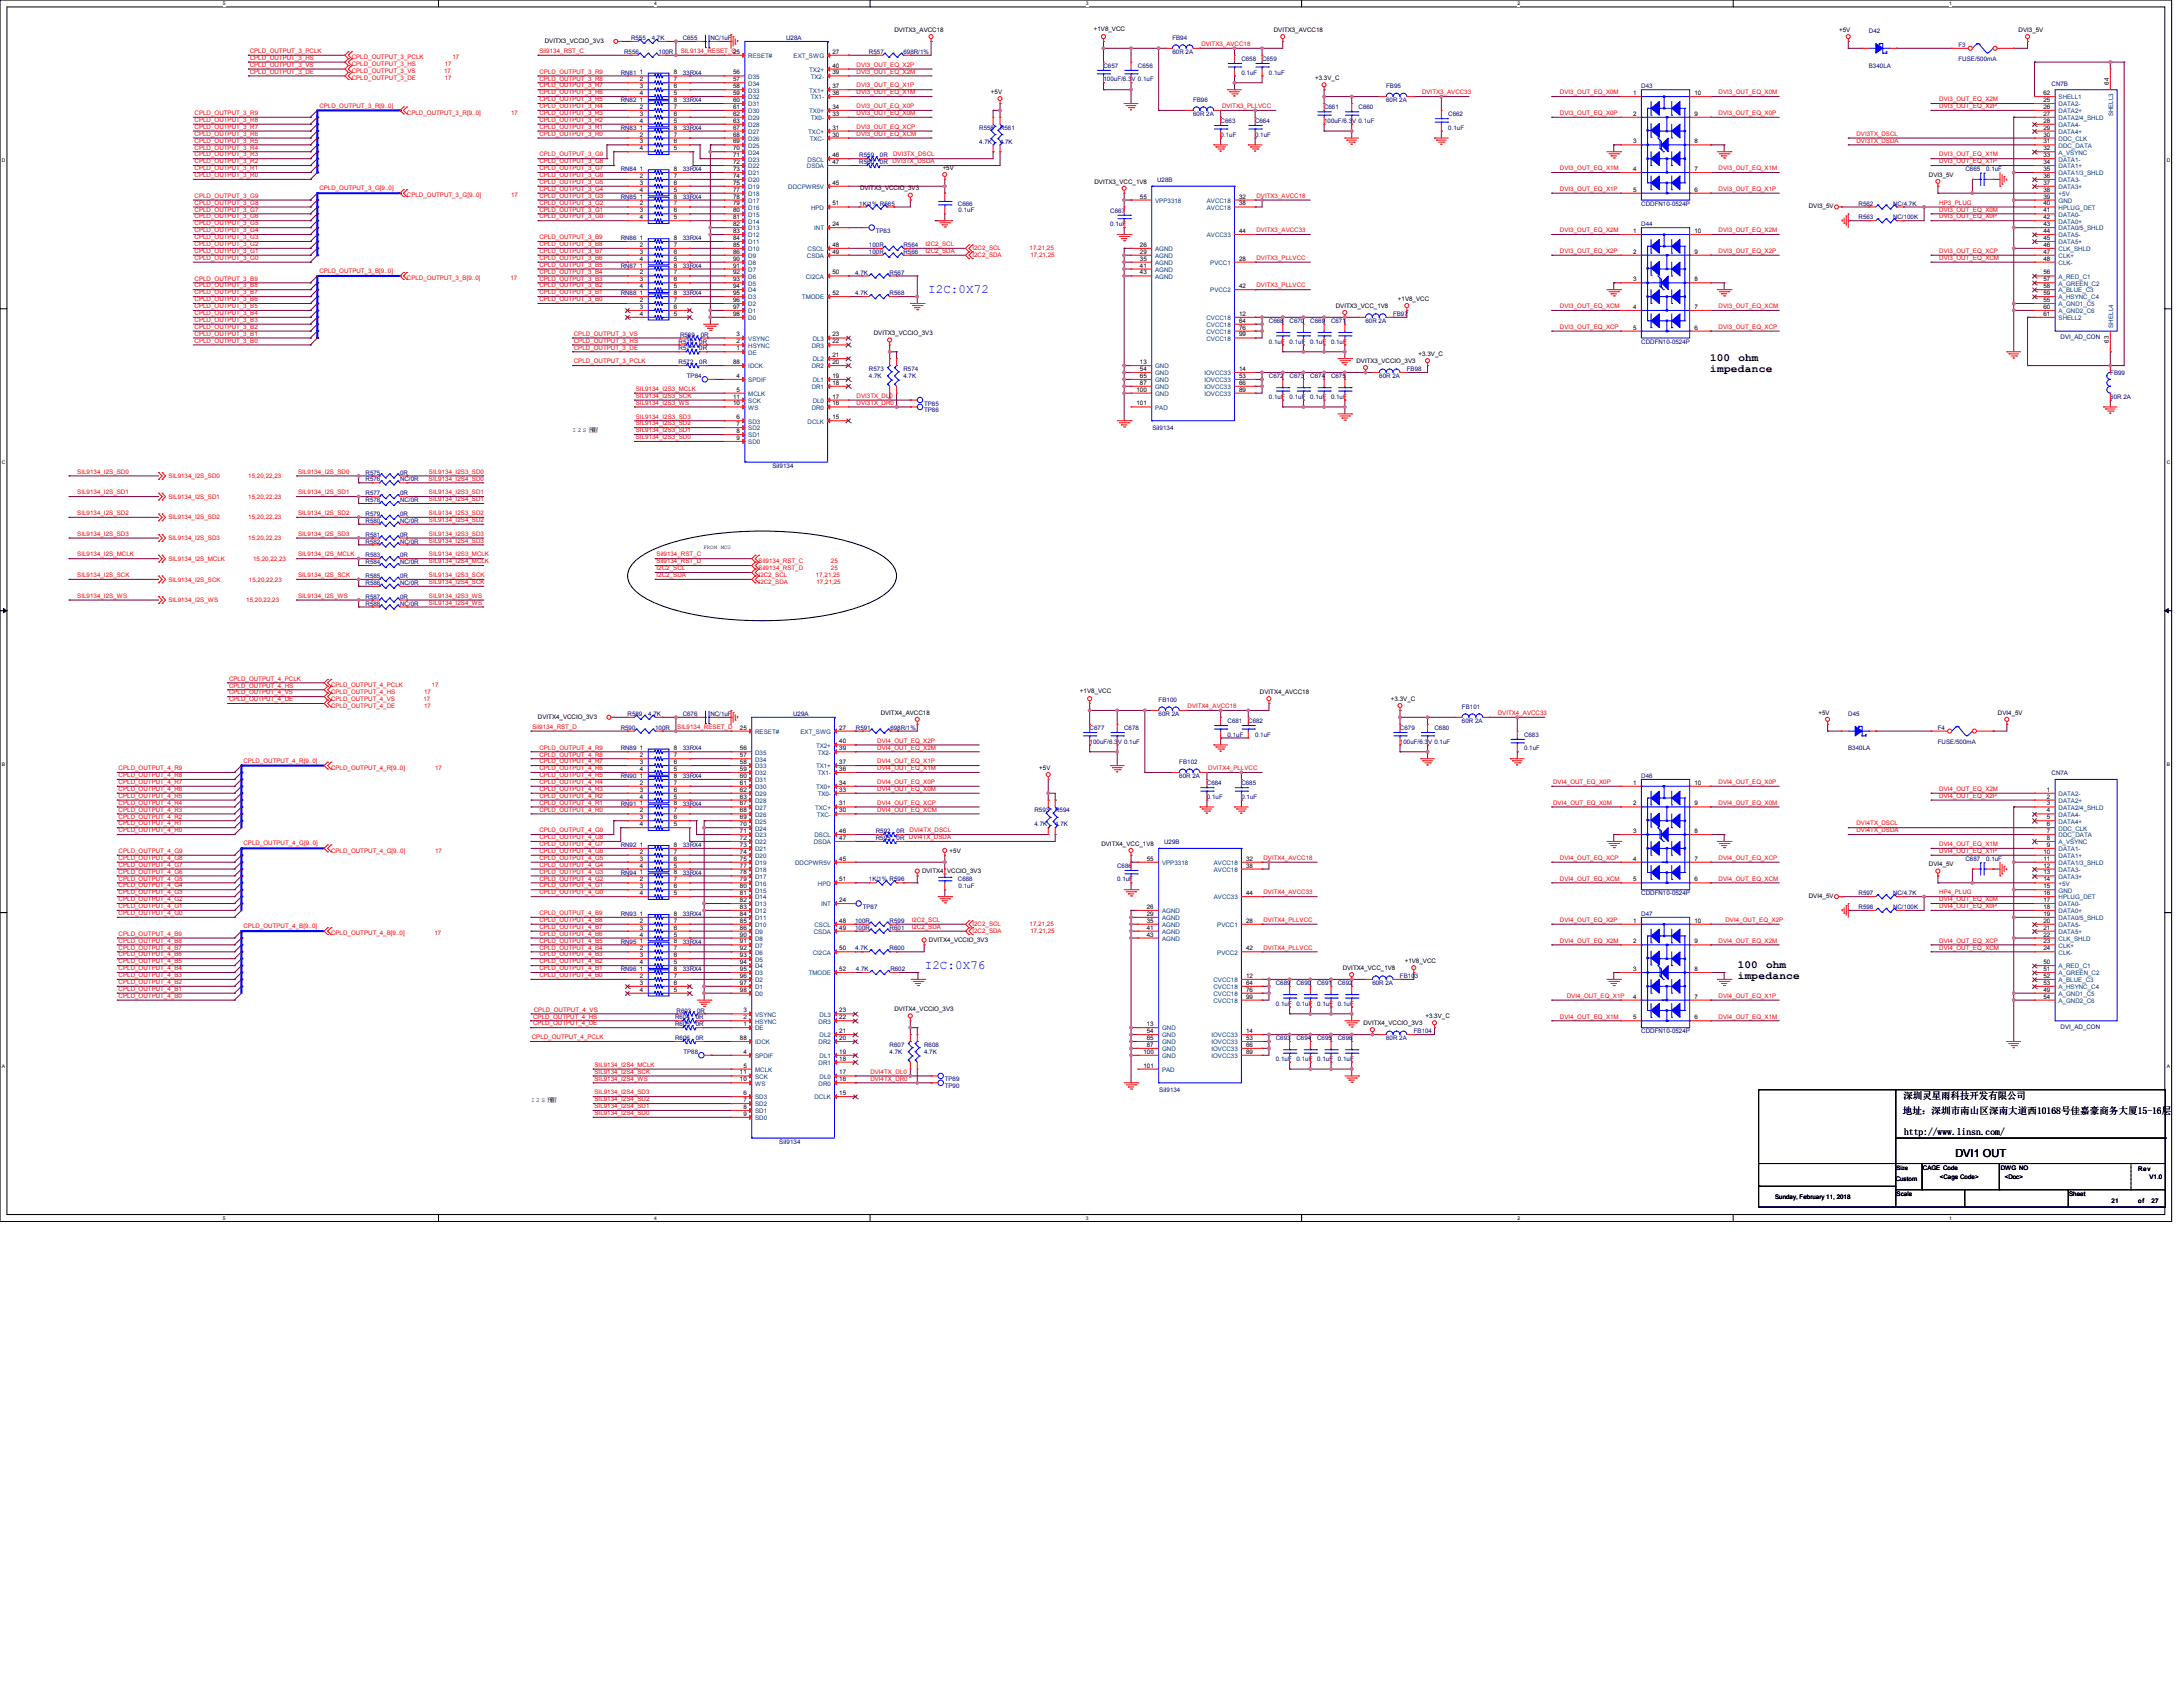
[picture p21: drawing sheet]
<svg xmlns="http://www.w3.org/2000/svg" width="1118mm" height="864mm" viewBox="0 0 1118 864" stroke-linecap="round" stroke-linejoin="round" font-family="sans-serif">
<defs><g id="words">
<g font-size="6.4" fill="#00f">
<text x="475" y="150">I2C:0X72</text>
<text x="473" y="496">I2C:0X76</text>
</g>
<g font-size="5.6">
<text x="876" y="185">100</text>
<text x="890" y="185">ohm</text>
<text x="876" y="190">impedance</text>
<text x="890" y="495">100</text>
<text x="904" y="495">ohm</text>
<text x="890" y="501">impedance</text>
<text x="1001" y="593">DVI1 OUT</text>
</g>
<g font-size="4.9">
<text x="975" y="563">深圳灵星雨科技开发有限公司</text>
<text x="974" y="570">地址：深圳市南山区深南大道西10168号佳嘉豪商务大厦15-16层</text>
<text x="975" y="581">http://www.linsn.com/</text>
</g>
<g font-size="3.2">
<text x="458" y="16">DVITX3_AVCC18</text>
<text x="560" y="16">+1V8_VCC</text>
<text x="652" y="16">DVITX3_AVCC18</text>
<text x="942" y="16">+5V</text>
<text x="1033" y="16">DVI3_5V</text>
<text x="279" y="22">DVITX3_VCCIO_3V3</text>
<text x="375" y="28">25</text>
<text x="426" y="28">27</text>
<text x="426" y="35">40</text>
<text x="328" y="38">1</text>
<text x="328" y="42">2</text>
<text x="345" y="42">7</text>
<text x="345" y="38">8</text>
<text x="375" y="42">57</text>
<text x="375" y="38">56</text>
<text x="426" y="38">39</text>
<text x="673" y="41">+3.3V_C</text>
<text x="328" y="45">3</text>
<text x="345" y="45">6</text>
<text x="375" y="45">58</text>
<text x="426" y="45">37</text>
<text x="1080" y="43" transform="rotate(-90 1080 43)">64</text>
<text x="328" y="49">4</text>
<text x="328" y="52">1</text>
<text x="345" y="49">5</text>
<text x="345" y="52">8</text>
<text x="375" y="52">60</text>
<text x="375" y="49">59</text>
<text x="426" y="49">36</text>
<text x="507" y="48">+5V</text>
<text x="836" y="49">1</text>
<text x="867" y="49">10</text>
<text x="1046" y="52">25</text>
<text x="1046" y="49">62</text>
<text x="328" y="56">2</text>
<text x="328" y="59">3</text>
<text x="345" y="59">6</text>
<text x="345" y="56">7</text>
<text x="375" y="59">62</text>
<text x="375" y="56">61</text>
<text x="426" y="59">33</text>
<text x="426" y="56">34</text>
<text x="836" y="59">2</text>
<text x="867" y="59">9</text>
<text x="1046" y="56">26</text>
<text x="1046" y="59">27</text>
<text x="328" y="63">4</text>
<text x="345" y="63">5</text>
<text x="375" y="63">63</text>
<text x="1046" y="63">28</text>
<text x="328" y="66">1</text>
<text x="328" y="70">2</text>
<text x="345" y="70">7</text>
<text x="345" y="66">8</text>
<text x="375" y="70">68</text>
<text x="375" y="66">67</text>
<text x="426" y="66">31</text>
<text x="426" y="70">30</text>
<text x="1046" y="66">29</text>
<text x="1046" y="70">30</text>
<text x="328" y="73">3</text>
<text x="328" y="77">4</text>
<text x="345" y="77">5</text>
<text x="345" y="73">6</text>
<text x="375" y="77">70</text>
<text x="375" y="73">69</text>
<text x="836" y="73">3</text>
<text x="867" y="73">8</text>
<text x="1046" y="73">31</text>
<text x="1046" y="77">32</text>
<text x="375" y="84">72</text>
<text x="375" y="80">71</text>
<text x="426" y="80">46</text>
<text x="426" y="84">47</text>
<text x="1046" y="80">33</text>
<text x="1046" y="84">34</text>
<text x="328" y="88">1</text>
<text x="345" y="88">8</text>
<text x="375" y="88">73</text>
<text x="483" y="87">+5V</text>
<text x="836" y="88">4</text>
<text x="867" y="88">7</text>
<text x="1046" y="88">35</text>
<text x="328" y="91">2</text>
<text x="328" y="95">3</text>
<text x="345" y="95">6</text>
<text x="345" y="91">7</text>
<text x="375" y="95">75</text>
<text x="375" y="91">74</text>
<text x="426" y="95">45</text>
<text x="560" y="94">DVITX3_VCC_1V8</text>
<text x="988" y="90">DVI3_5V</text>
<text x="1046" y="91">36</text>
<text x="1046" y="95">37</text>
<text x="328" y="98">4</text>
<text x="328" y="102">1</text>
<text x="345" y="98">5</text>
<text x="345" y="102">8</text>
<text x="375" y="102">78</text>
<text x="375" y="98">77</text>
<text x="440" y="97">DVITX3_VCCIO_3V3</text>
<text x="584" y="102">55</text>
<text x="634" y="102">32</text>
<text x="836" y="98">5</text>
<text x="867" y="98">6</text>
<text x="1046" y="98">38</text>
<text x="1046" y="102">39</text>
<text x="328" y="105">2</text>
<text x="345" y="105">7</text>
<text x="375" y="105">79</text>
<text x="426" y="105">51</text>
<text x="634" y="105">38</text>
<text x="926" y="107">DVI3_5V</text>
<text x="1046" y="105">40</text>
<text x="328" y="109">3</text>
<text x="328" y="112">4</text>
<text x="345" y="112">5</text>
<text x="345" y="109">6</text>
<text x="375" y="112">81</text>
<text x="375" y="109">80</text>
<text x="1046" y="109">41</text>
<text x="1046" y="112">42</text>
<text x="375" y="119">83</text>
<text x="375" y="116">82</text>
<text x="426" y="116">24</text>
<text x="634" y="119">44</text>
<text x="836" y="119">1</text>
<text x="867" y="119">10</text>
<text x="1046" y="116">43</text>
<text x="1046" y="119">44</text>
<text x="328" y="123">1</text>
<text x="345" y="123">8</text>
<text x="375" y="123">84</text>
<text x="1046" y="123">45</text>
<text x="328" y="126">2</text>
<text x="328" y="130">3</text>
<text x="345" y="130">6</text>
<text x="345" y="126">7</text>
<text x="375" y="130">86</text>
<text x="375" y="126">85</text>
<text x="426" y="126">48</text>
<text x="426" y="130">49</text>
<text x="584" y="126">26</text>
<text x="584" y="130">29</text>
<text x="836" y="130">2</text>
<text x="867" y="130">9</text>
<text x="1046" y="126">46</text>
<text x="1046" y="130">47</text>
<text x="328" y="133">4</text>
<text x="328" y="137">1</text>
<text x="345" y="133">5</text>
<text x="345" y="137">8</text>
<text x="375" y="137">91</text>
<text x="375" y="133">90</text>
<text x="584" y="133">35</text>
<text x="584" y="137">41</text>
<text x="634" y="133">28</text>
<text x="1046" y="133">48</text>
<text x="328" y="141">2</text>
<text x="345" y="141">7</text>
<text x="375" y="141">92</text>
<text x="426" y="141">50</text>
<text x="584" y="141">43</text>
<text x="1046" y="141">56</text>
<text x="328" y="144">3</text>
<text x="328" y="148">4</text>
<text x="345" y="148">5</text>
<text x="345" y="144">6</text>
<text x="375" y="148">94</text>
<text x="375" y="144">93</text>
<text x="634" y="148">42</text>
<text x="836" y="144">3</text>
<text x="867" y="144">8</text>
<text x="1046" y="144">57</text>
<text x="1046" y="148">58</text>
<text x="328" y="151">1</text>
<text x="328" y="155">2</text>
<text x="345" y="155">7</text>
<text x="345" y="151">8</text>
<text x="375" y="155">96</text>
<text x="375" y="151">95</text>
<text x="426" y="151">52</text>
<text x="716" y="154">+1V8_VCC</text>
<text x="1046" y="151">59</text>
<text x="1046" y="155">55</text>
<text x="328" y="158">3</text>
<text x="328" y="162">4</text>
<text x="345" y="162">5</text>
<text x="345" y="158">6</text>
<text x="375" y="162">98</text>
<text x="375" y="158">97</text>
<text x="634" y="162">12</text>
<text x="684" y="158">DVITX3_VCC_1V8</text>
<text x="836" y="158">4</text>
<text x="867" y="158">7</text>
<text x="1046" y="158">60</text>
<text x="1046" y="162">61</text>
<text x="634" y="165">64</text>
<text x="377" y="172">3</text>
<text x="426" y="172">23</text>
<text x="447" y="172">DVITX3_VCCIO_3V3</text>
<text x="634" y="169">76</text>
<text x="634" y="172">99</text>
<text x="836" y="169">5</text>
<text x="867" y="169">6</text>
<text x="377" y="179">1</text>
<text x="377" y="176">2</text>
<text x="426" y="176">22</text>
<text x="1080" y="176" transform="rotate(-90 1080 176)">63</text>
<text x="426" y="183">21</text>
<text x="694" y="186">DVITX3_VCCIO_3V3</text>
<text x="726" y="182">+3.3V_C</text>
<text x="375" y="186">88</text>
<text x="426" y="186">20</text>
<text x="584" y="186">13</text>
<text x="584" y="190">54</text>
<text x="634" y="190">14</text>
<text x="377" y="193">4</text>
<text x="426" y="193">19</text>
<text x="426" y="197">18</text>
<text x="584" y="193">65</text>
<text x="584" y="197">87</text>
<text x="634" y="193">53</text>
<text x="634" y="197">66</text>
<text x="377" y="200">5</text>
<text x="582" y="200">100</text>
<text x="634" y="200">89</text>
<text x="375" y="204">11</text>
<text x="375" y="208">10</text>
<text x="426" y="208">16</text>
<text x="426" y="204">17</text>
<text x="582" y="208">101</text>
<text x="377" y="215">6</text>
<text x="426" y="215">15</text>
<text x="293" y="221">I 2 S 预</text>
<text x="303" y="221">留</text>
<text x="377" y="222">8</text>
<text x="377" y="218">7</text>
<text x="377" y="225">9</text>
<text x="553" y="355">+1V8_VCC</text>
<text x="645" y="355">DVITX4_AVCC18</text>
<text x="712" y="359">+3.3V_C</text>
<text x="451" y="366">DVITX4_AVCC18</text>
<text x="931" y="366">+5V</text>
<text x="1023" y="366">DVI4_5V</text>
<text x="275" y="368">DVITX4_VCCIO_3V3</text>
<text x="379" y="374">25</text>
<text x="430" y="374">27</text>
<text x="430" y="381">40</text>
<text x="328" y="384">1</text>
<text x="328" y="388">2</text>
<text x="345" y="388">7</text>
<text x="345" y="384">8</text>
<text x="379" y="388">57</text>
<text x="379" y="384">56</text>
<text x="430" y="384">39</text>
<text x="328" y="391">3</text>
<text x="328" y="395">4</text>
<text x="345" y="395">5</text>
<text x="345" y="391">6</text>
<text x="379" y="395">59</text>
<text x="379" y="391">58</text>
<text x="430" y="395">36</text>
<text x="430" y="391">37</text>
<text x="532" y="394">+5V</text>
<text x="328" y="398">1</text>
<text x="328" y="402">2</text>
<text x="345" y="402">7</text>
<text x="345" y="398">8</text>
<text x="379" y="402">61</text>
<text x="379" y="398">60</text>
<text x="430" y="402">34</text>
<text x="836" y="402">1</text>
<text x="867" y="402">10</text>
<text x="328" y="405">3</text>
<text x="345" y="405">6</text>
<text x="379" y="405">62</text>
<text x="430" y="405">33</text>
<text x="1048" y="405">1</text>
<text x="328" y="412">1</text>
<text x="328" y="409">4</text>
<text x="345" y="412">8</text>
<text x="345" y="409">5</text>
<text x="379" y="412">67</text>
<text x="379" y="409">63</text>
<text x="430" y="412">31</text>
<text x="836" y="412">2</text>
<text x="867" y="412">9</text>
<text x="1048" y="409">2</text>
<text x="1048" y="412">3</text>
<text x="328" y="416">2</text>
<text x="328" y="419">3</text>
<text x="345" y="419">6</text>
<text x="345" y="416">7</text>
<text x="379" y="419">69</text>
<text x="379" y="416">68</text>
<text x="430" y="416">30</text>
<text x="1048" y="416">4</text>
<text x="1048" y="419">5</text>
<text x="328" y="423">4</text>
<text x="345" y="423">5</text>
<text x="379" y="423">70</text>
<text x="1048" y="423">6</text>
<text x="379" y="430">72</text>
<text x="379" y="426">71</text>
<text x="430" y="426">46</text>
<text x="430" y="430">47</text>
<text x="836" y="426">3</text>
<text x="867" y="426">8</text>
<text x="1048" y="426">7</text>
<text x="1048" y="430">8</text>
<text x="328" y="434">1</text>
<text x="328" y="437">2</text>
<text x="345" y="437">7</text>
<text x="345" y="434">8</text>
<text x="379" y="437">74</text>
<text x="379" y="434">73</text>
<text x="486" y="436">+5V</text>
<text x="564" y="433">DVITX4_VCC_1V8</text>
<text x="1046" y="437">10</text>
<text x="1048" y="434">9</text>
<text x="328" y="441">3</text>
<text x="345" y="441">6</text>
<text x="379" y="441">75</text>
<text x="430" y="441">45</text>
<text x="587" y="441">55</text>
<text x="638" y="441">32</text>
<text x="836" y="441">4</text>
<text x="867" y="441">7</text>
<text x="988" y="443">DVI4_5V</text>
<text x="1046" y="441">11</text>
<text x="328" y="448">1</text>
<text x="328" y="444">4</text>
<text x="345" y="448">8</text>
<text x="345" y="444">5</text>
<text x="379" y="448">78</text>
<text x="379" y="444">77</text>
<text x="472" y="447">DVITX4_VCCIO_3V3</text>
<text x="638" y="444">38</text>
<text x="1046" y="444">12</text>
<text x="1046" y="448">13</text>
<text x="328" y="451">2</text>
<text x="328" y="455">3</text>
<text x="345" y="455">6</text>
<text x="345" y="451">7</text>
<text x="379" y="455">80</text>
<text x="379" y="451">79</text>
<text x="430" y="451">51</text>
<text x="836" y="451">5</text>
<text x="867" y="451">6</text>
<text x="1046" y="451">14</text>
<text x="1046" y="455">15</text>
<text x="328" y="458">4</text>
<text x="345" y="458">5</text>
<text x="379" y="462">82</text>
<text x="379" y="458">81</text>
<text x="430" y="462">24</text>
<text x="638" y="458">44</text>
<text x="926" y="460">DVI4_5V</text>
<text x="1046" y="458">16</text>
<text x="1046" y="462">17</text>
<text x="379" y="465">83</text>
<text x="587" y="465">26</text>
<text x="1046" y="465">18</text>
<text x="328" y="469">1</text>
<text x="328" y="472">2</text>
<text x="345" y="472">7</text>
<text x="345" y="469">8</text>
<text x="379" y="472">85</text>
<text x="379" y="469">84</text>
<text x="430" y="472">48</text>
<text x="587" y="469">29</text>
<text x="587" y="472">35</text>
<text x="638" y="472">28</text>
<text x="836" y="472">1</text>
<text x="867" y="472">10</text>
<text x="1046" y="469">19</text>
<text x="1046" y="472">20</text>
<text x="328" y="476">3</text>
<text x="328" y="479">4</text>
<text x="345" y="479">5</text>
<text x="345" y="476">6</text>
<text x="379" y="479">90</text>
<text x="379" y="476">86</text>
<text x="430" y="476">49</text>
<text x="587" y="476">41</text>
<text x="587" y="479">43</text>
<text x="1046" y="476">21</text>
<text x="1046" y="479">22</text>
<text x="328" y="483">1</text>
<text x="345" y="483">8</text>
<text x="379" y="483">91</text>
<text x="476" y="482">DVITX4_VCCIO_3V3</text>
<text x="836" y="483">2</text>
<text x="867" y="483">9</text>
<text x="1046" y="483">23</text>
<text x="328" y="486">2</text>
<text x="328" y="490">3</text>
<text x="345" y="490">6</text>
<text x="345" y="486">7</text>
<text x="379" y="490">93</text>
<text x="379" y="486">92</text>
<text x="430" y="486">50</text>
<text x="638" y="486">42</text>
<text x="1046" y="486">24</text>
<text x="328" y="494">4</text>
<text x="328" y="497">1</text>
<text x="345" y="494">5</text>
<text x="345" y="497">8</text>
<text x="379" y="497">95</text>
<text x="379" y="494">94</text>
<text x="430" y="497">52</text>
<text x="687" y="496">DVITX4_VCC_1V8</text>
<text x="719" y="493">+1V8_VCC</text>
<text x="836" y="497">3</text>
<text x="867" y="497">8</text>
<text x="1046" y="494">50</text>
<text x="1046" y="497">51</text>
<text x="328" y="501">2</text>
<text x="345" y="501">7</text>
<text x="379" y="501">96</text>
<text x="638" y="501">12</text>
<text x="1046" y="501">52</text>
<text x="328" y="504">3</text>
<text x="328" y="508">4</text>
<text x="345" y="508">5</text>
<text x="345" y="504">6</text>
<text x="379" y="508">98</text>
<text x="379" y="504">97</text>
<text x="638" y="504">64</text>
<text x="638" y="508">76</text>
<text x="1046" y="504">53</text>
<text x="1046" y="508">49</text>
<text x="638" y="511">99</text>
<text x="836" y="511">4</text>
<text x="867" y="511">7</text>
<text x="1046" y="511">54</text>
<text x="381" y="522">2</text>
<text x="381" y="518">3</text>
<text x="430" y="518">23</text>
<text x="430" y="522">22</text>
<text x="458" y="518">DVITX4_VCCIO_3V3</text>
<text x="730" y="521">+3.3V_C</text>
<text x="836" y="522">5</text>
<text x="867" y="522">6</text>
<text x="381" y="525">1</text>
<text x="587" y="525">13</text>
<text x="698" y="525">DVITX4_VCCIO_3V3</text>
<text x="379" y="532">88</text>
<text x="430" y="529">21</text>
<text x="430" y="532">20</text>
<text x="587" y="529">54</text>
<text x="587" y="532">65</text>
<text x="638" y="529">14</text>
<text x="638" y="532">53</text>
<text x="381" y="539">4</text>
<text x="430" y="539">19</text>
<text x="585" y="539">100</text>
<text x="587" y="536">87</text>
<text x="638" y="536">66</text>
<text x="638" y="539">89</text>
<text x="430" y="543">18</text>
<text x="379" y="550">11</text>
<text x="381" y="547">5</text>
<text x="430" y="550">17</text>
<text x="585" y="547">101</text>
<text x="379" y="554">10</text>
<text x="430" y="554">16</text>
<text x="272" y="564">I 2 S 预</text>
<text x="281" y="564">留</text>
<text x="381" y="561">6</text>
<text x="430" y="561">15</text>
<text x="381" y="568">8</text>
<text x="381" y="564">7</text>
<text x="381" y="571">9</text>
<text x="984" y="599">CAGE Code</text>
<text x="1024" y="599">DWG NO</text>
<text x="1095" y="600">Rev</text>
<text x="971" y="605">Custom</text>
<text x="993" y="604">&lt;Cage Code&gt;</text>
<text x="1026" y="604">&lt;Doc&gt;</text>
<text x="1100" y="604">V1.0</text>
<text x="909" y="614">Sunday, February 11, 2018</text>
<text x="971" y="612">Scale</text>
<text x="1059" y="612">Sheet</text>
<text x="1081" y="616">21</text>
<text x="1095" y="616">of</text>
<text x="1102" y="616">27</text>
</g>
<g font-size="3.2" fill="#000080">
<text x="957" y="17">D42</text>
<text x="323" y="21">R555</text>
<text x="334" y="21">4.7K</text>
<text x="350" y="21">C655</text>
<text x="364" y="21">NC/1uF</text>
<text x="402" y="21">U28A</text>
<text x="600" y="21">FB94</text>
<text x="320" y="28">R556</text>
<text x="337" y="28">100R</text>
<text x="445" y="28">R557</text>
<text x="463" y="28">698R/1%</text>
<text x="600" y="28">60R 2A</text>
<text x="1003" y="24">F3</text>
<text x="565" y="35">C657</text>
<text x="583" y="35">C656</text>
<text x="636" y="31">C658</text>
<text x="646" y="31">C659</text>
<text x="957" y="35">B340LA</text>
<text x="1003" y="31">FUSE/500mA</text>
<text x="318" y="38">RN81</text>
<text x="350" y="38">33RX4</text>
<text x="565" y="42">100uF/6.3V 0.1uF</text>
<text x="636" y="38">0.1uF</text>
<text x="650" y="38">0.1uF</text>
<text x="710" y="45">FB95</text>
<text x="840" y="45">D43</text>
<text x="1050" y="44">CN7B</text>
<text x="318" y="52">RN82</text>
<text x="350" y="52">33RX4</text>
<text x="611" y="52">FB96</text>
<text x="710" y="52">60R 2A</text>
<text x="611" y="59">60R 2A</text>
<text x="678" y="56">C661</text>
<text x="696" y="56">C660</text>
<text x="741" y="59">C662</text>
<text x="625" y="63">C663</text>
<text x="643" y="63">C664</text>
<text x="678" y="63">100uF/6.3V 0.1uF</text>
<text x="318" y="66">RN83</text>
<text x="350" y="66">33RX4</text>
<text x="501" y="66">R558</text>
<text x="512" y="66">R561</text>
<text x="625" y="70">0.1uF</text>
<text x="643" y="70">0.1uF</text>
<text x="741" y="66">0.1uF</text>
<text x="501" y="73">4.7K</text>
<text x="512" y="73">4.7K</text>
<text x="440" y="81">R559</text>
<text x="450" y="81">0R</text>
<text x="318" y="88">RN84</text>
<text x="350" y="88">33RX4</text>
<text x="440" y="84">R560</text>
<text x="450" y="84">0R</text>
<text x="1006" y="88">C665</text>
<text x="1017" y="88">0.1uF</text>
<text x="592" y="93">U28B</text>
<text x="318" y="102">RN85</text>
<text x="350" y="102">33RX4</text>
<text x="440" y="105">1K/1% R565</text>
<text x="490" y="105">C666</text>
<text x="840" y="105">CDDFN10-0524P</text>
<text x="951" y="105">R562</text>
<text x="969" y="105">NC/4.7K</text>
<text x="491" y="108">0.1uF</text>
<text x="568" y="109">C667</text>
<text x="951" y="112">R563</text>
<text x="969" y="112">NC/100K</text>
<text x="448" y="119">TP83</text>
<text x="568" y="116">0.1uF</text>
<text x="840" y="116">D44</text>
<text x="318" y="123">RN86</text>
<text x="350" y="123">33RX4</text>
<text x="445" y="126">100R</text>
<text x="445" y="130">100R</text>
<text x="463" y="126">R564</text>
<text x="463" y="130">R566</text>
<text x="318" y="137">RN87</text>
<text x="350" y="137">33RX4</text>
<text x="438" y="141">4.7K</text>
<text x="455" y="141">R567</text>
<text x="318" y="151">RN88</text>
<text x="350" y="151">33RX4</text>
<text x="438" y="151">4.7K</text>
<text x="455" y="151">R568</text>
<text x="713" y="162">FB97</text>
<text x="650" y="165">C668</text>
<text x="660" y="165">C670</text>
<text x="671" y="165">C669</text>
<text x="681" y="165">C671</text>
<text x="699" y="165">60R 2A</text>
<text x="348" y="172">R569</text>
<text x="359" y="172">0R</text>
<text x="1055" y="174">DVI_AD_CON</text>
<text x="347" y="179">R571</text>
<text x="347" y="176">R570</text>
<text x="358" y="179">0R</text>
<text x="358" y="176">0R</text>
<text x="650" y="176">0.1uF</text>
<text x="660" y="176">0.1uF</text>
<text x="671" y="176">0.1uF</text>
<text x="681" y="176">0.1uF</text>
<text x="840" y="176">CDDFN10-0524P</text>
<text x="347" y="186">R572</text>
<text x="358" y="186">0R</text>
<text x="445" y="190">R573</text>
<text x="463" y="190">R574</text>
<text x="720" y="190">FB98</text>
<text x="1080" y="192">FB99</text>
<text x="352" y="194">TP84</text>
<text x="445" y="194">4.7K</text>
<text x="463" y="194">4.7K</text>
<text x="650" y="194">C672</text>
<text x="660" y="194">C673</text>
<text x="671" y="194">C674</text>
<text x="681" y="194">C675</text>
<text x="706" y="194">60R 2A</text>
<text x="473" y="208">TP85</text>
<text x="650" y="204">0.1uF</text>
<text x="660" y="204">0.1uF</text>
<text x="671" y="204">0.1uF</text>
<text x="681" y="204">0.1uF</text>
<text x="1080" y="204">60R 2A</text>
<text x="473" y="211">TP86</text>
<text x="590" y="220">SiI9134</text>
<text x="395" y="239">SiI9134</text>
<text x="187" y="243">R575</text>
<text x="205" y="243">0R</text>
<text x="187" y="246">R576</text>
<text x="205" y="246">NC/0R</text>
<text x="187" y="257">R578</text>
<text x="187" y="254">R577</text>
<text x="205" y="257">NC/0R</text>
<text x="205" y="254">0R</text>
<text x="187" y="264">R579</text>
<text x="187" y="268">R580</text>
<text x="205" y="264">0R</text>
<text x="205" y="268">NC/0R</text>
<text x="187" y="275">R581</text>
<text x="205" y="275">0R</text>
<text x="187" y="278">R582</text>
<text x="205" y="278">NC/0R</text>
<text x="187" y="285">R583</text>
<text x="205" y="285">0R</text>
<text x="187" y="289">R584</text>
<text x="205" y="289">NC/0R</text>
<text x="187" y="296">R585</text>
<text x="187" y="299">R586</text>
<text x="205" y="296">0R</text>
<text x="205" y="299">NC/0R</text>
<text x="187" y="306">R587</text>
<text x="187" y="310">R588</text>
<text x="205" y="306">0R</text>
<text x="205" y="310">NC/0R</text>
<text x="593" y="359">FB100</text>
<text x="748" y="363">FB101</text>
<text x="321" y="367">R589</text>
<text x="332" y="367">4.7K</text>
<text x="350" y="367">C676</text>
<text x="364" y="367">NC/1uF</text>
<text x="406" y="367">U29A</text>
<text x="593" y="367">60R 2A</text>
<text x="628" y="370">C681</text>
<text x="639" y="370">C682</text>
<text x="748" y="370">60R 2A</text>
<text x="946" y="367">D45</text>
<text x="318" y="374">R590</text>
<text x="335" y="374">100R</text>
<text x="438" y="374">R591</text>
<text x="456" y="374">698R/1%</text>
<text x="558" y="374">C677</text>
<text x="576" y="374">C678</text>
<text x="628" y="377">0.1uF</text>
<text x="643" y="377">0.1uF</text>
<text x="717" y="374">C679</text>
<text x="734" y="374">C680</text>
<text x="780" y="377">C683</text>
<text x="992" y="374">F4</text>
<text x="558" y="381">100uF/6.3V 0.1uF</text>
<text x="717" y="381">100uF/6.3V 0.1uF</text>
<text x="992" y="381">FUSE/500mA</text>
<text x="318" y="384">RN89</text>
<text x="350" y="384">33RX4</text>
<text x="780" y="384">0.1uF</text>
<text x="946" y="384">B340LA</text>
<text x="604" y="391">FB102</text>
<text x="318" y="398">RN90</text>
<text x="350" y="398">33RX4</text>
<text x="604" y="398">60R 2A</text>
<text x="618" y="402">C684</text>
<text x="636" y="402">C685</text>
<text x="840" y="398">D46</text>
<text x="1050" y="397">CN7A</text>
<text x="318" y="412">RN91</text>
<text x="350" y="412">33RX4</text>
<text x="618" y="409">0.1uF</text>
<text x="636" y="409">0.1uF</text>
<text x="530" y="416">R593</text>
<text x="540" y="416">R594</text>
<text x="530" y="423">4.7K</text>
<text x="540" y="423">4.7K</text>
<text x="448" y="427">R592</text>
<text x="448" y="430">R595</text>
<text x="459" y="427">0R</text>
<text x="459" y="430">0R</text>
<text x="318" y="434">RN92</text>
<text x="350" y="434">33RX4</text>
<text x="596" y="432">U29B</text>
<text x="1006" y="441">C687</text>
<text x="1017" y="441">0.1uF</text>
<text x="318" y="448">RN94</text>
<text x="350" y="448">33RX4</text>
<text x="572" y="444">C686</text>
<text x="445" y="451">1K/1% R596</text>
<text x="490" y="451">C688</text>
<text x="491" y="454">0.1uF</text>
<text x="572" y="451">0.1uF</text>
<text x="840" y="458">CDDFN10-0524P</text>
<text x="951" y="458">R597</text>
<text x="969" y="458">NC/4.7K</text>
<text x="442" y="465">TP87</text>
<text x="951" y="465">R598</text>
<text x="969" y="465">NC/100K</text>
<text x="318" y="469">RN93</text>
<text x="350" y="469">33RX4</text>
<text x="438" y="472">100R</text>
<text x="455" y="472">R599</text>
<text x="840" y="469">D47</text>
<text x="438" y="476">100R</text>
<text x="455" y="476">R601</text>
<text x="318" y="483">RN95</text>
<text x="350" y="483">33RX4</text>
<text x="438" y="487">4.7K</text>
<text x="455" y="487">R600</text>
<text x="318" y="497">RN96</text>
<text x="350" y="497">33RX4</text>
<text x="438" y="497">4.7K</text>
<text x="456" y="497">R602</text>
<text x="717" y="501">FB103</text>
<text x="653" y="504">C689</text>
<text x="664" y="504">C690</text>
<text x="674" y="504">C691</text>
<text x="685" y="504">C692</text>
<text x="703" y="504">60R 2A</text>
<text x="653" y="515">0.1uF</text>
<text x="664" y="515">0.1uF</text>
<text x="674" y="515">0.1uF</text>
<text x="685" y="515">0.1uF</text>
<text x="346" y="522">R604</text>
<text x="346" y="518">R603</text>
<text x="356" y="522">0R</text>
<text x="357" y="518">0R</text>
<text x="346" y="525">R605</text>
<text x="356" y="525">0R</text>
<text x="1055" y="527">DVI_AD_CON</text>
<text x="346" y="532">R606</text>
<text x="356" y="532">0R</text>
<text x="653" y="532">C693</text>
<text x="664" y="532">C694</text>
<text x="674" y="532">C695</text>
<text x="685" y="532">C696</text>
<text x="710" y="532">60R 2A</text>
<text x="724" y="529">FB104</text>
<text x="840" y="529">CDDFN10-0524P</text>
<text x="350" y="539">TP88</text>
<text x="455" y="536">R607</text>
<text x="455" y="539">4.7K</text>
<text x="473" y="536">R608</text>
<text x="473" y="539">4.7K</text>
<text x="653" y="543">0.1uF</text>
<text x="664" y="543">0.1uF</text>
<text x="674" y="543">0.1uF</text>
<text x="685" y="543">0.1uF</text>
<text x="484" y="554">TP89</text>
<text x="484" y="557">TP90</text>
<text x="593" y="559">SiI9134</text>
<text x="399" y="585">SiI9134</text>
</g>
<g font-size="3.2" fill="#f00">
<text x="615" y="24">DVITX3_AVCC18</text>
<text x="128" y="27">CPLD_OUTPUT_3_PCLK</text>
<text x="276" y="27">Sil9134_RST_C</text>
<text x="349" y="27">SIL9134_RESET_C</text>
<text x="128" y="31">CPLD_OUTPUT_3_HS</text>
<text x="128" y="34">CPLD_OUTPUT_3_VS</text>
<text x="180" y="30">CPLD_OUTPUT_3_PCLK</text>
<text x="180" y="34">CPLD_OUTPUT_3_HS</text>
<text x="228" y="34">17</text>
<text x="232" y="30">17</text>
<text x="439" y="34">DVI3_OUT_EQ_X2P</text>
<text x="128" y="38">CPLD_OUTPUT_3_DE</text>
<text x="180" y="37">CPLD_OUTPUT_3_VS</text>
<text x="180" y="41">CPLD_OUTPUT_3_DE</text>
<text x="227" y="37">17</text>
<text x="228" y="41">17</text>
<text x="276" y="38">CPLD_OUTPUT_3_R9</text>
<text x="276" y="41">CPLD_OUTPUT_3_R8</text>
<text x="439" y="38">DVI3_OUT_EQ_X2M</text>
<text x="276" y="45">CPLD_OUTPUT_3_R7</text>
<text x="439" y="45">DVI3_OUT_EQ_X1P</text>
<text x="276" y="48">CPLD_OUTPUT_3_R6</text>
<text x="276" y="52">CPLD_OUTPUT_3_R5</text>
<text x="439" y="48">DVI3_OUT_EQ_X1M</text>
<text x="728" y="48">DVITX3_AVCC33</text>
<text x="799" y="48">DVI3_OUT_EQ_X0M</text>
<text x="880" y="48">DVI3_OUT_EQ_X0M</text>
<text x="993" y="52">DVI3_OUT_EQ_X2M</text>
<text x="100" y="59">CPLD_OUTPUT_3_R9</text>
<text x="163" y="55">CPLD_OUTPUT_3_R[9..0]</text>
<text x="208" y="59">CPLD_OUTPUT_3_R[9..0]</text>
<text x="262" y="59">17</text>
<text x="276" y="55">CPLD_OUTPUT_3_R4</text>
<text x="276" y="59">CPLD_OUTPUT_3_R3</text>
<text x="439" y="55">DVI3_OUT_EQ_X0P</text>
<text x="439" y="59">DVI3_OUT_EQ_X0M</text>
<text x="626" y="55">DVITX3_PLLVCC</text>
<text x="799" y="59">DVI3_OUT_EQ_X0P</text>
<text x="880" y="59">DVI3_OUT_EQ_X0P</text>
<text x="993" y="55">DVI3_OUT_EQ_X2P</text>
<text x="100" y="62">CPLD_OUTPUT_3_R8</text>
<text x="100" y="66">CPLD_OUTPUT_3_R7</text>
<text x="276" y="62">CPLD_OUTPUT_3_R2</text>
<text x="276" y="66">CPLD_OUTPUT_3_R1</text>
<text x="439" y="66">DVI3_OUT_EQ_XCP</text>
<text x="100" y="70">CPLD_OUTPUT_3_R6</text>
<text x="276" y="70">CPLD_OUTPUT_3_R0</text>
<text x="439" y="70">DVI3_OUT_EQ_XCM</text>
<text x="950" y="70">DVI3TX_DSCL</text>
<text x="100" y="77">CPLD_OUTPUT_3_R4</text>
<text x="100" y="73">CPLD_OUTPUT_3_R5</text>
<text x="950" y="73">DVI3TX_DSDA</text>
<text x="100" y="84">CPLD_OUTPUT_3_R2</text>
<text x="100" y="80">CPLD_OUTPUT_3_R3</text>
<text x="276" y="84">CPLD_OUTPUT_3_G8</text>
<text x="276" y="80">CPLD_OUTPUT_3_G9</text>
<text x="457" y="84">DVI3TX_DSDA</text>
<text x="457" y="80">DVI3TX_DSCL</text>
<text x="993" y="80">DVI3_OUT_EQ_X1M</text>
<text x="993" y="84">DVI3_OUT_EQ_X1P</text>
<text x="100" y="87">CPLD_OUTPUT_3_R1</text>
<text x="276" y="87">CPLD_OUTPUT_3_G7</text>
<text x="799" y="87">DVI3_OUT_EQ_X1M</text>
<text x="880" y="87">DVI3_OUT_EQ_X1M</text>
<text x="100" y="91">CPLD_OUTPUT_3_R0</text>
<text x="276" y="94">CPLD_OUTPUT_3_G5</text>
<text x="276" y="91">CPLD_OUTPUT_3_G6</text>
<text x="100" y="101">CPLD_OUTPUT_3_G9</text>
<text x="163" y="97">CPLD_OUTPUT_3_G[9..0]</text>
<text x="208" y="101">CPLD_OUTPUT_3_G[9..0]</text>
<text x="262" y="101">17</text>
<text x="276" y="101">CPLD_OUTPUT_3_G3</text>
<text x="276" y="98">CPLD_OUTPUT_3_G4</text>
<text x="643" y="101">DVITX3_AVCC18</text>
<text x="799" y="98">DVI3_OUT_EQ_X1P</text>
<text x="880" y="98">DVI3_OUT_EQ_X1P</text>
<text x="100" y="105">CPLD_OUTPUT_3_G8</text>
<text x="276" y="105">CPLD_OUTPUT_3_G2</text>
<text x="993" y="105">HP3_PLUG</text>
<text x="100" y="108">CPLD_OUTPUT_3_G7</text>
<text x="100" y="112">CPLD_OUTPUT_3_G6</text>
<text x="276" y="112">CPLD_OUTPUT_3_G0</text>
<text x="276" y="108">CPLD_OUTPUT_3_G1</text>
<text x="993" y="108">DVI3_OUT_EQ_X0M</text>
<text x="993" y="112">DVI3_OUT_EQ_X0P</text>
<text x="100" y="115">CPLD_OUTPUT_3_G5</text>
<text x="100" y="119">CPLD_OUTPUT_3_G4</text>
<text x="643" y="119">DVITX3_AVCC33</text>
<text x="799" y="119">DVI3_OUT_EQ_X2M</text>
<text x="880" y="119">DVI3_OUT_EQ_X2M</text>
<text x="100" y="126">CPLD_OUTPUT_3_G2</text>
<text x="100" y="122">CPLD_OUTPUT_3_G3</text>
<text x="276" y="126">CPLD_OUTPUT_3_B8</text>
<text x="276" y="122">CPLD_OUTPUT_3_B9</text>
<text x="474" y="126">I2C2_SCL</text>
<text x="100" y="129">CPLD_OUTPUT_3_G1</text>
<text x="276" y="129">CPLD_OUTPUT_3_B7</text>
<text x="474" y="129">I2C2_SDA</text>
<text x="498" y="128">I2C2_SCL</text>
<text x="498" y="131">I2C2_SDA</text>
<text x="527" y="128">17,21,25</text>
<text x="527" y="131">17,21,25</text>
<text x="799" y="129">DVI3_OUT_EQ_X2P</text>
<text x="880" y="129">DVI3_OUT_EQ_X2P</text>
<text x="993" y="129">DVI3_OUT_EQ_XCP</text>
<text x="100" y="133">CPLD_OUTPUT_3_G0</text>
<text x="276" y="137">CPLD_OUTPUT_3_B5</text>
<text x="276" y="133">CPLD_OUTPUT_3_B6</text>
<text x="643" y="133">DVITX3_PLLVCC</text>
<text x="993" y="133">DVI3_OUT_EQ_XCM</text>
<text x="100" y="144">CPLD_OUTPUT_3_B9</text>
<text x="163" y="140">CPLD_OUTPUT_3_B[9..0]</text>
<text x="208" y="143">CPLD_OUTPUT_3_B[9..0]</text>
<text x="261" y="143">17</text>
<text x="276" y="144">CPLD_OUTPUT_3_B3</text>
<text x="276" y="140">CPLD_OUTPUT_3_B4</text>
<text x="100" y="147">CPLD_OUTPUT_3_B8</text>
<text x="276" y="147">CPLD_OUTPUT_3_B2</text>
<text x="643" y="147">DVITX3_PLLVCC</text>
<text x="100" y="151">CPLD_OUTPUT_3_B7</text>
<text x="100" y="154">CPLD_OUTPUT_3_B6</text>
<text x="276" y="154">CPLD_OUTPUT_3_B0</text>
<text x="276" y="151">CPLD_OUTPUT_3_B1</text>
<text x="100" y="158">CPLD_OUTPUT_3_B5</text>
<text x="100" y="161">CPLD_OUTPUT_3_B4</text>
<text x="799" y="158">DVI3_OUT_EQ_XCM</text>
<text x="880" y="158">DVI3_OUT_EQ_XCM</text>
<text x="100" y="165">CPLD_OUTPUT_3_B3</text>
<text x="100" y="168">CPLD_OUTPUT_3_B2</text>
<text x="100" y="172">CPLD_OUTPUT_3_B1</text>
<text x="294" y="172">CPLD_OUTPUT_3_VS</text>
<text x="799" y="168">DVI3_OUT_EQ_XCP</text>
<text x="880" y="168">DVI3_OUT_EQ_XCP</text>
<text x="100" y="175">CPLD_OUTPUT_3_B0</text>
<text x="294" y="175">CPLD_OUTPUT_3_HS</text>
<text x="294" y="179">CPLD_OUTPUT_3_DE</text>
<text x="294" y="186">CPLD_OUTPUT_3_PCLK</text>
<text x="326" y="200">SIL9134_I2S3_MCLK</text>
<text x="326" y="204">SIL9134_I2S3_SCK</text>
<text x="439" y="204">DVI3TX_DL0</text>
<text x="326" y="207">SIL9134_I2S3_WS</text>
<text x="439" y="207">DVI3TX_DR0</text>
<text x="326" y="214">SIL9134_I2S3_SD3</text>
<text x="326" y="218">SIL9134_I2S3_SD2</text>
<text x="326" y="221">SIL9134_I2S3_SD1</text>
<text x="326" y="225">SIL9134_I2S3_SD0</text>
<text x="40" y="242">SIL9134_I2S_SD0</text>
<text x="86" y="245">SIL9134_I2S_SD0</text>
<text x="127" y="245">15,20,22,23</text>
<text x="153" y="242">SIL9134_I2S_SD0</text>
<text x="220" y="242">SIL9134_I2S3_SD0</text>
<text x="220" y="246">SIL9134_I2S4_SD0</text>
<text x="40" y="253">SIL9134_I2S_SD1</text>
<text x="86" y="255">SIL9134_I2S_SD1</text>
<text x="127" y="255">15,20,22,23</text>
<text x="153" y="253">SIL9134_I2S_SD1</text>
<text x="220" y="257">SIL9134_I2S4_SD1</text>
<text x="220" y="253">SIL9134_I2S3_SD1</text>
<text x="40" y="264">SIL9134_I2S_SD2</text>
<text x="153" y="264">SIL9134_I2S_SD2</text>
<text x="220" y="264">SIL9134_I2S3_SD2</text>
<text x="86" y="266">SIL9134_I2S_SD2</text>
<text x="127" y="266">15,20,22,23</text>
<text x="220" y="267">SIL9134_I2S4_SD2</text>
<text x="40" y="274">SIL9134_I2S_SD3</text>
<text x="153" y="274">SIL9134_I2S_SD3</text>
<text x="220" y="274">SIL9134_I2S3_SD3</text>
<text x="86" y="276">SIL9134_I2S_SD3</text>
<text x="127" y="276">15,20,22,23</text>
<text x="220" y="278">SIL9134_I2S4_SD3</text>
<text x="40" y="285">SIL9134_I2S_MCLK</text>
<text x="86" y="287">SIL9134_I2S_MCLK</text>
<text x="130" y="287">15,20,22,23</text>
<text x="153" y="285">SIL9134_I2S_MCLK</text>
<text x="220" y="285">SIL9134_I2S3_MCLK</text>
<text x="336" y="285">Sil9134_RST_C</text>
<text x="220" y="288">SIL9134_I2S4_MCLK</text>
<text x="336" y="288">Sil9134_RST_D</text>
<text x="336" y="292">I2C2_SCL</text>
<text x="388" y="292">Sil9134_RST_D</text>
<text x="388" y="288">Sil9134_RST_C</text>
<text x="425" y="292">25</text>
<text x="425" y="288">25</text>
<text x="40" y="295">SIL9134_I2S_SCK</text>
<text x="86" y="298">SIL9134_I2S_SCK</text>
<text x="127" y="298">15,20,22,23</text>
<text x="153" y="295">SIL9134_I2S_SCK</text>
<text x="220" y="299">SIL9134_I2S4_SCK</text>
<text x="220" y="295">SIL9134_I2S3_SCK</text>
<text x="336" y="295">I2C2_SDA</text>
<text x="388" y="295">I2C2_SCL</text>
<text x="388" y="299">I2C2_SDA</text>
<text x="418" y="295">17,21,25</text>
<text x="418" y="299">17,21,25</text>
<text x="40" y="306">SIL9134_I2S_WS</text>
<text x="86" y="308">SIL9134_I2S_WS</text>
<text x="126" y="308">15,20,22,23</text>
<text x="153" y="306">SIL9134_I2S_WS</text>
<text x="220" y="310">SIL9134_I2S4_WS</text>
<text x="220" y="306">SIL9134_I2S3_WS</text>
<text x="117" y="348">CPLD_OUTPUT_4_PCLK</text>
<text x="117" y="352">CPLD_OUTPUT_4_HS</text>
<text x="169" y="352">CPLD_OUTPUT_4_PCLK</text>
<text x="221" y="352">17</text>
<text x="117" y="355">CPLD_OUTPUT_4_VS</text>
<text x="117" y="359">CPLD_OUTPUT_4_DE</text>
<text x="169" y="355">CPLD_OUTPUT_4_HS</text>
<text x="169" y="359">CPLD_OUTPUT_4_VS</text>
<text x="217" y="359">17</text>
<text x="217" y="355">17</text>
<text x="169" y="362">CPLD_OUTPUT_4_DE</text>
<text x="217" y="362">17</text>
<text x="608" y="363">DVITX4_AVCC18</text>
<text x="767" y="366">DVITX4_AVCC33</text>
<text x="273" y="373">Sil9134_RST_D</text>
<text x="347" y="373">SIL9134_RESET_D</text>
<text x="276" y="384">CPLD_OUTPUT_4_R9</text>
<text x="449" y="380">DVI4_OUT_EQ_X2P</text>
<text x="449" y="384">DVI4_OUT_EQ_X2M</text>
<text x="276" y="387">CPLD_OUTPUT_4_R8</text>
<text x="61" y="394">CPLD_OUTPUT_4_R9</text>
<text x="125" y="390">CPLD_OUTPUT_4_R[9..0]</text>
<text x="169" y="394">CPLD_OUTPUT_4_R[9..0]</text>
<text x="223" y="394">17</text>
<text x="276" y="394">CPLD_OUTPUT_4_R6</text>
<text x="276" y="391">CPLD_OUTPUT_4_R7</text>
<text x="449" y="391">DVI4_OUT_EQ_X1P</text>
<text x="449" y="394">DVI4_OUT_EQ_X1M</text>
<text x="619" y="394">DVITX4_PLLVCC</text>
<text x="61" y="401">CPLD_OUTPUT_4_R7</text>
<text x="61" y="398">CPLD_OUTPUT_4_R8</text>
<text x="276" y="401">CPLD_OUTPUT_4_R4</text>
<text x="276" y="398">CPLD_OUTPUT_4_R5</text>
<text x="449" y="401">DVI4_OUT_EQ_X0P</text>
<text x="795" y="401">DVI4_OUT_EQ_X0P</text>
<text x="880" y="401">DVI4_OUT_EQ_X0P</text>
<text x="61" y="405">CPLD_OUTPUT_4_R6</text>
<text x="276" y="405">CPLD_OUTPUT_4_R3</text>
<text x="449" y="405">DVI4_OUT_EQ_X0M</text>
<text x="993" y="405">DVI4_OUT_EQ_X2M</text>
<text x="61" y="408">CPLD_OUTPUT_4_R5</text>
<text x="61" y="412">CPLD_OUTPUT_4_R4</text>
<text x="276" y="412">CPLD_OUTPUT_4_R1</text>
<text x="276" y="408">CPLD_OUTPUT_4_R2</text>
<text x="449" y="412">DVI4_OUT_EQ_XCP</text>
<text x="795" y="412">DVI4_OUT_EQ_X0M</text>
<text x="880" y="412">DVI4_OUT_EQ_X0M</text>
<text x="993" y="408">DVI4_OUT_EQ_X2P</text>
<text x="61" y="419">CPLD_OUTPUT_4_R2</text>
<text x="61" y="416">CPLD_OUTPUT_4_R3</text>
<text x="276" y="416">CPLD_OUTPUT_4_R0</text>
<text x="449" y="416">DVI4_OUT_EQ_XCM</text>
<text x="61" y="423">CPLD_OUTPUT_4_R1</text>
<text x="950" y="423">DVI4TX_DSCL</text>
<text x="61" y="426">CPLD_OUTPUT_4_R0</text>
<text x="276" y="426">CPLD_OUTPUT_4_G9</text>
<text x="276" y="430">CPLD_OUTPUT_4_G8</text>
<text x="465" y="430">DVI4TX_DSDA</text>
<text x="466" y="426">DVI4TX_DSCL</text>
<text x="950" y="426">DVI4TX_DSDA</text>
<text x="61" y="437">CPLD_OUTPUT_4_G9</text>
<text x="125" y="433">CPLD_OUTPUT_4_G[9..0]</text>
<text x="169" y="436">CPLD_OUTPUT_4_G[9..0]</text>
<text x="223" y="436">17</text>
<text x="276" y="433">CPLD_OUTPUT_4_G7</text>
<text x="276" y="437">CPLD_OUTPUT_4_G6</text>
<text x="993" y="433">DVI4_OUT_EQ_X1M</text>
<text x="993" y="437">DVI4_OUT_EQ_X1P</text>
<text x="61" y="440">CPLD_OUTPUT_4_G8</text>
<text x="61" y="444">CPLD_OUTPUT_4_G7</text>
<text x="276" y="440">CPLD_OUTPUT_4_G5</text>
<text x="276" y="444">CPLD_OUTPUT_4_G4</text>
<text x="647" y="440">DVITX4_AVCC18</text>
<text x="799" y="440">DVI4_OUT_EQ_XCP</text>
<text x="880" y="440">DVI4_OUT_EQ_XCP</text>
<text x="61" y="447">CPLD_OUTPUT_4_G6</text>
<text x="276" y="447">CPLD_OUTPUT_4_G3</text>
<text x="61" y="451">CPLD_OUTPUT_4_G5</text>
<text x="61" y="454">CPLD_OUTPUT_4_G4</text>
<text x="276" y="454">CPLD_OUTPUT_4_G1</text>
<text x="276" y="451">CPLD_OUTPUT_4_G2</text>
<text x="799" y="451">DVI4_OUT_EQ_XCM</text>
<text x="880" y="451">DVI4_OUT_EQ_XCM</text>
<text x="61" y="461">CPLD_OUTPUT_4_G2</text>
<text x="61" y="458">CPLD_OUTPUT_4_G3</text>
<text x="276" y="458">CPLD_OUTPUT_4_G0</text>
<text x="647" y="458">DVITX4_AVCC33</text>
<text x="993" y="458">HP4_PLUG</text>
<text x="993" y="461">DVI4_OUT_EQ_X0M</text>
<text x="61" y="465">CPLD_OUTPUT_4_G1</text>
<text x="993" y="465">DVI4_OUT_EQ_X0P</text>
<text x="61" y="468">CPLD_OUTPUT_4_G0</text>
<text x="276" y="468">CPLD_OUTPUT_4_B9</text>
<text x="276" y="472">CPLD_OUTPUT_4_B8</text>
<text x="467" y="472">I2C2_SCL</text>
<text x="498" y="474">I2C2_SCL</text>
<text x="527" y="474">17,21,25</text>
<text x="647" y="472">DVITX4_PLLVCC</text>
<text x="799" y="472">DVI4_OUT_EQ_X2P</text>
<text x="883" y="472">DVI4_OUT_EQ_X2P</text>
<text x="61" y="479">CPLD_OUTPUT_4_B9</text>
<text x="125" y="475">CPLD_OUTPUT_4_B[9..0]</text>
<text x="169" y="479">CPLD_OUTPUT_4_B[9..0]</text>
<text x="222" y="479">17</text>
<text x="276" y="476">CPLD_OUTPUT_4_B7</text>
<text x="276" y="479">CPLD_OUTPUT_4_B6</text>
<text x="467" y="476">I2C2_SDA</text>
<text x="498" y="477">I2C2_SDA</text>
<text x="527" y="477">17,21,25</text>
<text x="61" y="483">CPLD_OUTPUT_4_B8</text>
<text x="276" y="483">CPLD_OUTPUT_4_B5</text>
<text x="799" y="483">DVI4_OUT_EQ_X2M</text>
<text x="880" y="483">DVI4_OUT_EQ_X2M</text>
<text x="993" y="483">DVI4_OUT_EQ_XCP</text>
<text x="61" y="486">CPLD_OUTPUT_4_B7</text>
<text x="61" y="490">CPLD_OUTPUT_4_B6</text>
<text x="276" y="486">CPLD_OUTPUT_4_B4</text>
<text x="276" y="490">CPLD_OUTPUT_4_B3</text>
<text x="647" y="486">DVITX4_PLLVCC</text>
<text x="993" y="486">DVI4_OUT_EQ_XCM</text>
<text x="61" y="497">CPLD_OUTPUT_4_B4</text>
<text x="61" y="493">CPLD_OUTPUT_4_B5</text>
<text x="276" y="497">CPLD_OUTPUT_4_B1</text>
<text x="276" y="493">CPLD_OUTPUT_4_B2</text>
<text x="61" y="504">CPLD_OUTPUT_4_B2</text>
<text x="61" y="500">CPLD_OUTPUT_4_B3</text>
<text x="276" y="500">CPLD_OUTPUT_4_B0</text>
<text x="61" y="507">CPLD_OUTPUT_4_B1</text>
<text x="61" y="511">CPLD_OUTPUT_4_B0</text>
<text x="802" y="511">DVI4_OUT_EQ_X1P</text>
<text x="880" y="511">DVI4_OUT_EQ_X1P</text>
<text x="273" y="521">CPLD_OUTPUT_4_HS</text>
<text x="273" y="518">CPLD_OUTPUT_4_VS</text>
<text x="799" y="521">DVI4_OUT_EQ_X1M</text>
<text x="880" y="521">DVI4_OUT_EQ_X1M</text>
<text x="273" y="525">CPLD_OUTPUT_4_DE</text>
<text x="272" y="532">CPLD_OUTPUT_4_PCLK</text>
<text x="304" y="546">SIL9134_I2S4_MCLK</text>
<text x="304" y="550">SIL9134_I2S4_SCK</text>
<text x="446" y="550">DVI4TX_DL0</text>
<text x="304" y="553">SIL9134_I2S4_WS</text>
<text x="446" y="553">DVI4TX_DR0</text>
<text x="304" y="560">SIL9134_I2S4_SD3</text>
<text x="304" y="564">SIL9134_I2S4_SD2</text>
<text x="304" y="567">SIL9134_I2S4_SD1</text>
<text x="304" y="571">SIL9134_I2S4_SD0</text>
</g>
<g font-size="3.2" fill="#004080">
<text x="383" y="30">RESET#</text>
<text x="406" y="30">EXT_SWG</text>
<text x="383" y="40">D35</text>
<text x="414" y="37">TX2+</text>
<text x="415" y="40">TX2-</text>
<text x="383" y="47">D33</text>
<text x="383" y="44">D34</text>
<text x="414" y="47">TX1+</text>
<text x="383" y="51">D32</text>
<text x="415" y="51">TX1-</text>
<text x="1054" y="51">SHELL1</text>
<text x="383" y="58">D30</text>
<text x="383" y="54">D31</text>
<text x="414" y="58">TX0+</text>
<text x="1054" y="54">DATA2-</text>
<text x="1054" y="58">DATA2+</text>
<text x="1082" y="60" transform="rotate(-90 1082 60)">SHELL3</text>
<text x="383" y="65">D28</text>
<text x="383" y="61">D29</text>
<text x="415" y="61">TX0-</text>
<text x="1054" y="61">DATA2/4_SHLD</text>
<text x="1054" y="65">DATA4-</text>
<text x="383" y="69">D27</text>
<text x="414" y="69">TXC+</text>
<text x="1054" y="69">DATA4+</text>
<text x="383" y="76">D25</text>
<text x="383" y="72">D26</text>
<text x="415" y="72">TXC-</text>
<text x="1054" y="72">DDC_CLK</text>
<text x="1054" y="76">DDC_DATA</text>
<text x="383" y="83">D23</text>
<text x="383" y="79">D24</text>
<text x="413" y="83">DSCL</text>
<text x="1054" y="79">A_VSYNC</text>
<text x="1054" y="83">DATA1-</text>
<text x="383" y="90">D21</text>
<text x="383" y="86">D22</text>
<text x="413" y="86">DSDA</text>
<text x="1054" y="86">DATA1+</text>
<text x="1054" y="90">DATA1/3_SHLD</text>
<text x="383" y="93">D20</text>
<text x="1054" y="93">DATA3-</text>
<text x="383" y="100">D18</text>
<text x="383" y="97">D19</text>
<text x="404" y="97">DDCPWR5V</text>
<text x="1054" y="97">DATA3+</text>
<text x="1054" y="100">+5V</text>
<text x="383" y="107">D16</text>
<text x="383" y="104">D17</text>
<text x="415" y="107">HPD</text>
<text x="591" y="104">VPP3318</text>
<text x="618" y="104">AVCC18</text>
<text x="618" y="107">AVCC18</text>
<text x="1054" y="104">GND</text>
<text x="1054" y="107">HPLUG_DET</text>
<text x="383" y="111">D15</text>
<text x="1054" y="111">DATA0-</text>
<text x="383" y="118">D13</text>
<text x="383" y="114">D14</text>
<text x="417" y="118">INT</text>
<text x="1054" y="114">DATA0+</text>
<text x="1054" y="118">DATA0/5_SHLD</text>
<text x="383" y="125">D11</text>
<text x="383" y="121">D12</text>
<text x="618" y="121">AVCC33</text>
<text x="1054" y="121">DATA5-</text>
<text x="1054" y="125">DATA5+</text>
<text x="383" y="129">D10</text>
<text x="413" y="129">CSCL</text>
<text x="591" y="129">AGND</text>
<text x="1054" y="129">CLK_SHLD</text>
<text x="383" y="136">D8</text>
<text x="383" y="132">D9</text>
<text x="413" y="132">CSDA</text>
<text x="591" y="132">AGND</text>
<text x="591" y="136">AGND</text>
<text x="620" y="136">PVCC1</text>
<text x="1054" y="132">CLK+</text>
<text x="1054" y="136">CLK-</text>
<text x="383" y="143">D6</text>
<text x="383" y="139">D7</text>
<text x="413" y="143">CI2CA</text>
<text x="591" y="139">AGND</text>
<text x="591" y="143">AGND</text>
<text x="1054" y="143">A_RED_C1</text>
<text x="383" y="150">D4</text>
<text x="383" y="146">D5</text>
<text x="620" y="150">PVCC2</text>
<text x="1054" y="146">A_GREEN_C2</text>
<text x="1054" y="150">A_BLUE_C3</text>
<text x="383" y="153">D3</text>
<text x="411" y="153">TMODE</text>
<text x="1054" y="153">A_HSYNC_C4</text>
<text x="383" y="160">D1</text>
<text x="383" y="157">D2</text>
<text x="1054" y="157">A_GND1_C5</text>
<text x="1054" y="160">A_GND2_C6</text>
<text x="383" y="164">D0</text>
<text x="618" y="164">CVCC18</text>
<text x="618" y="167">CVCC18</text>
<text x="1054" y="164">SHELL2</text>
<text x="1082" y="168" transform="rotate(-90 1082 168)">SHELL4</text>
<text x="618" y="171">CVCC18</text>
<text x="383" y="178">HSYNC</text>
<text x="383" y="174">VSYNC</text>
<text x="416" y="178">DR3</text>
<text x="416" y="174">DL3</text>
<text x="618" y="174">CVCC18</text>
<text x="383" y="182">DE</text>
<text x="416" y="185">DL2</text>
<text x="383" y="189">IDCK</text>
<text x="416" y="189">DR2</text>
<text x="591" y="189">GND</text>
<text x="383" y="196">SPDIF</text>
<text x="416" y="196">DL1</text>
<text x="591" y="192">GND</text>
<text x="591" y="196">GND</text>
<text x="617" y="192">IOVCC33</text>
<text x="617" y="196">IOVCC33</text>
<text x="383" y="203">MCLK</text>
<text x="416" y="199">DR1</text>
<text x="591" y="199">GND</text>
<text x="591" y="203">GND</text>
<text x="617" y="199">IOVCC33</text>
<text x="617" y="203">IOVCC33</text>
<text x="383" y="206">SCK</text>
<text x="383" y="210">WS</text>
<text x="416" y="210">DR0</text>
<text x="416" y="206">DL0</text>
<text x="591" y="210">PAD</text>
<text x="383" y="220">SD2</text>
<text x="383" y="217">SD3</text>
<text x="413" y="217">DCLK</text>
<text x="383" y="227">SD0</text>
<text x="383" y="224">SD1</text>
<text x="387" y="376">RESET#</text>
<text x="410" y="376">EXT_SWG</text>
<text x="418" y="383">TX2+</text>
<text x="387" y="390">D34</text>
<text x="387" y="386">D35</text>
<text x="419" y="386">TX2-</text>
<text x="387" y="393">D33</text>
<text x="418" y="393">TX1+</text>
<text x="387" y="400">D31</text>
<text x="387" y="397">D32</text>
<text x="419" y="397">TX1-</text>
<text x="387" y="408">D29</text>
<text x="387" y="404">D30</text>
<text x="418" y="404">TX0+</text>
<text x="419" y="408">TX0-</text>
<text x="1054" y="408">DATA2-</text>
<text x="387" y="411">D28</text>
<text x="1054" y="411">DATA2+</text>
<text x="387" y="418">D26</text>
<text x="387" y="415">D27</text>
<text x="417" y="415">TXC+</text>
<text x="418" y="418">TXC-</text>
<text x="1054" y="415">DATA2/4_SHLD</text>
<text x="1054" y="418">DATA4-</text>
<text x="387" y="425">D24</text>
<text x="387" y="422">D25</text>
<text x="1054" y="422">DATA4+</text>
<text x="1054" y="425">DDC_CLK</text>
<text x="387" y="429">D23</text>
<text x="417" y="429">DSCL</text>
<text x="1054" y="429">DDC_DATA</text>
<text x="387" y="436">D21</text>
<text x="387" y="432">D22</text>
<text x="417" y="432">DSDA</text>
<text x="1054" y="432">A_VSYNC</text>
<text x="1054" y="436">DATA1-</text>
<text x="387" y="443">D19</text>
<text x="387" y="439">D20</text>
<text x="407" y="443">DDCPWR5V</text>
<text x="595" y="443">VPP3318</text>
<text x="621" y="443">AVCC18</text>
<text x="1054" y="439">DATA1+</text>
<text x="1054" y="443">DATA1/3_SHLD</text>
<text x="387" y="450">D17</text>
<text x="387" y="446">D18</text>
<text x="621" y="446">AVCC18</text>
<text x="1054" y="446">DATA3-</text>
<text x="1054" y="450">DATA3+</text>
<text x="387" y="453">D16</text>
<text x="419" y="453">HPD</text>
<text x="1054" y="453">+5V</text>
<text x="387" y="460">D14</text>
<text x="387" y="457">D15</text>
<text x="621" y="460">AVCC33</text>
<text x="1054" y="457">GND</text>
<text x="1054" y="460">HPLUG_DET</text>
<text x="387" y="467">D12</text>
<text x="387" y="464">D13</text>
<text x="420" y="464">INT</text>
<text x="595" y="467">AGND</text>
<text x="1054" y="464">DATA0-</text>
<text x="1054" y="467">DATA0+</text>
<text x="387" y="471">D11</text>
<text x="595" y="471">AGND</text>
<text x="1054" y="471">DATA0/5_SHLD</text>
<text x="387" y="478">D9</text>
<text x="387" y="475">D10</text>
<text x="417" y="478">CSDA</text>
<text x="417" y="475">CSCL</text>
<text x="595" y="475">AGND</text>
<text x="595" y="478">AGND</text>
<text x="623" y="475">PVCC1</text>
<text x="1054" y="475">DATA5-</text>
<text x="1054" y="478">DATA5+</text>
<text x="387" y="485">D7</text>
<text x="387" y="482">D8</text>
<text x="595" y="482">AGND</text>
<text x="1054" y="482">CLK_SHLD</text>
<text x="1054" y="485">CLK+</text>
<text x="387" y="489">D6</text>
<text x="416" y="489">CI2CA</text>
<text x="623" y="489">PVCC2</text>
<text x="1054" y="489">CLK-</text>
<text x="387" y="496">D4</text>
<text x="387" y="492">D5</text>
<text x="1054" y="496">A_RED_C1</text>
<text x="387" y="503">D2</text>
<text x="387" y="499">D3</text>
<text x="414" y="499">TMODE</text>
<text x="621" y="503">CVCC18</text>
<text x="1054" y="499">A_GREEN_C2</text>
<text x="1054" y="503">A_BLUE_C3</text>
<text x="387" y="510">D0</text>
<text x="387" y="506">D1</text>
<text x="621" y="506">CVCC18</text>
<text x="621" y="510">CVCC18</text>
<text x="1054" y="506">A_HSYNC_C4</text>
<text x="1054" y="510">A_GND1_C5</text>
<text x="621" y="513">CVCC18</text>
<text x="1054" y="513">A_GND2_C6</text>
<text x="387" y="520">VSYNC</text>
<text x="420" y="520">DL3</text>
<text x="387" y="528">DE</text>
<text x="387" y="524">HSYNC</text>
<text x="419" y="524">DR3</text>
<text x="595" y="528">GND</text>
<text x="420" y="531">DL2</text>
<text x="595" y="531">GND</text>
<text x="620" y="531">IOVCC33</text>
<text x="387" y="535">IDCK</text>
<text x="419" y="535">DR2</text>
<text x="595" y="535">GND</text>
<text x="595" y="538">GND</text>
<text x="620" y="535">IOVCC33</text>
<text x="620" y="538">IOVCC33</text>
<text x="387" y="542">SPDIF</text>
<text x="419" y="545">DR1</text>
<text x="420" y="542">DL1</text>
<text x="595" y="542">GND</text>
<text x="620" y="542">IOVCC33</text>
<text x="387" y="549">MCLK</text>
<text x="595" y="549">PAD</text>
<text x="387" y="552">SCK</text>
<text x="387" y="556">WS</text>
<text x="419" y="556">DR0</text>
<text x="420" y="552">DL0</text>
<text x="387" y="563">SD3</text>
<text x="417" y="563">DCLK</text>
<text x="387" y="570">SD1</text>
<text x="387" y="566">SD2</text>
<text x="387" y="573">SD0</text>
</g>
<text font-size="3" x="971" y="599">Size</text>
<text font-size="2.9" x="360" y="281">FROM MCU</text>
<g font-size="2.5">
<text x="114" y="3">5</text>
<text x="335" y="3">4</text>
<text x="556" y="3">3</text>
<text x="777" y="3">2</text>
<text x="998" y="3">1</text>
<text x="1" y="83">D</text>
<text x="1109" y="83">D</text>
<text x="1" y="238">C</text>
<text x="1109" y="238">C</text>
<text x="1" y="392">B</text>
<text x="1109" y="392">B</text>
<text x="1" y="547">A</text>
<text x="1109" y="547">A</text>
<text x="114" y="624">5</text>
<text x="335" y="624">4</text>
<text x="556" y="624">3</text>
<text x="777" y="624">2</text>
<text x="998" y="624">1</text>
</g>
</g></defs>
<path d="M0 0h1112v625h-1112zM4 4h1104v618h-1104z" fill="none" stroke="#000" stroke-width=".51"/>
<g fill="#fff">
<path d="M114 0h1v3h-1z"/>
<path d="M114 622h1v3h-1z"/>
</g>
<path d="M224 0v4M224 622v3" fill="none" stroke="#000" stroke-width=".51"/>
<g fill="#fff">
<path d="M335 0h1v3h-1z"/>
<path d="M335 622h1v3h-1z"/>
</g>
<path d="M445 0v4M445 622v3" fill="none" stroke="#000" stroke-width=".51"/>
<g fill="#fff">
<path d="M556 0h1v3h-1z"/>
<path d="M556 622h1v3h-1z"/>
</g>
<path d="M666 0v4M666 622v3" fill="none" stroke="#000" stroke-width=".51"/>
<g fill="#fff">
<path d="M777 0h1v3h-1z"/>
<path d="M777 622h1v3h-1z"/>
</g>
<path d="M887 0v4M887 622v3" fill="none" stroke="#000" stroke-width=".51"/>
<g fill="#fff">
<path d="M998 0h1v3h-1z"/>
<path d="M998 622h1v3h-1z"/>
<path d="M1 81h2v3h-2z"/>
<path d="M1109 81h2v3h-2z"/>
<path d="M1 235h2v3h-2z"/>
<path d="M1109 235h2v3h-2z"/>
</g>
<path d="M0 158h4M1108 158h4" fill="none" stroke="#000" stroke-width=".51"/>
<g fill="#fff">
<path d="M1 390h2v3h-2z"/>
<path d="M1109 390h2v3h-2z"/>
</g>
<path d="M0 313h4M1108 313h4" fill="none" stroke="#000" stroke-width=".51"/>
<path d="M2 312l2 1-2 1zM1108 313l2-1v2z" fill="#000" stroke="#000" stroke-width=".51"/>
<g fill="#fff">
<path d="M1 544h2v3h-2z"/>
<path d="M1109 544h2v3h-2z"/>
</g>
<path d="M325 287a69 69 0 0 1 34-13 177 177 0 0 1 83 6 29 29 0 0 1 16 12 10 10 0 0 1-4 12 93 93 0 0 1-46 13 164 164 0 0 1-72-8 22 22 0 0 1-15-13 10 10 0 0 1 4-9zM0 467h4M1108 467h4" fill="none" stroke="#000" stroke-width=".51"/>
<path d="M318 424h3" fill="none" stroke="#800040" stroke-width=".51"/>
<circle cx="318" cy="424" r=".2" fill="#800040"/>
<path d="M364 78h7" fill="none" stroke="#800040" stroke-width=".51"/>
<circle cx="364" cy="78" r=".2" fill="#800040"/>
<path d="M364 78v39" fill="none" stroke="#800040" stroke-width=".51"/>
<circle cx="364" cy="78" r=".2" fill="#800040"/>
<g fill="#f0f" stroke="#f0f" stroke-width=".51">
<circle cx="364" cy="117" r=".7"/>
<circle cx="364" cy="78" r=".7"/>
</g>
<path d="M355 85h16" fill="none" stroke="#800040" stroke-width=".51"/>
<circle cx="355" cy="85" r=".2" fill="#800040"/>
<path d="M304 554h70" fill="none" stroke="#800040" stroke-width=".51"/>
<circle cx="304" cy="554" r=".2" fill="#800040"/>
<path d="M353 388h21" fill="none" stroke="#800040" stroke-width=".51"/>
<circle cx="353" cy="388" r=".2" fill="#800040"/>
<path d="M353 480h21" fill="none" stroke="#800040" stroke-width=".51"/>
<circle cx="353" cy="480" r=".2" fill="#800040"/>
<path d="M353 434h21" fill="none" stroke="#800040" stroke-width=".51"/>
<circle cx="353" cy="434" r=".2" fill="#800040"/>
<path d="M360 526h14" fill="none" stroke="#800040" stroke-width=".51"/>
<circle cx="360" cy="526" r=".2" fill="#800040"/>
<path d="M353 392h21" fill="none" stroke="#800040" stroke-width=".51"/>
<circle cx="353" cy="392" r=".2" fill="#800040"/>
<path d="M353 413h21" fill="none" stroke="#800040" stroke-width=".51"/>
<circle cx="353" cy="413" r=".2" fill="#800040"/>
<path d="M353 417h21" fill="none" stroke="#800040" stroke-width=".51"/>
<circle cx="353" cy="417" r=".2" fill="#800040"/>
<path d="M717 364v3" fill="none" stroke="#800040" stroke-width=".51"/>
<circle cx="717" cy="364" r=".2" fill="#800040"/>
<path d="M353 438h21" fill="none" stroke="#800040" stroke-width=".51"/>
<circle cx="353" cy="438" r=".2" fill="#800040"/>
<path d="M353 484h21" fill="none" stroke="#800040" stroke-width=".51"/>
<circle cx="353" cy="484" r=".2" fill="#800040"/>
<path d="M353 395h21" fill="none" stroke="#800040" stroke-width=".51"/>
<circle cx="353" cy="395" r=".2" fill="#800040"/>
<path d="M304 572h70" fill="none" stroke="#800040" stroke-width=".51"/>
<circle cx="304" cy="572" r=".2" fill="#800040"/>
<path d="M361 519h13" fill="none" stroke="#800040" stroke-width=".51"/>
<circle cx="361" cy="519" r=".2" fill="#800040"/>
<path d="M360 533h14" fill="none" stroke="#800040" stroke-width=".51"/>
<circle cx="360" cy="533" r=".2" fill="#800040"/>
<path d="M353 441h21" fill="none" stroke="#800040" stroke-width=".51"/>
<circle cx="353" cy="441" r=".2" fill="#800040"/>
<path d="M353 448h21" fill="none" stroke="#800040" stroke-width=".51"/>
<circle cx="353" cy="448" r=".2" fill="#800040"/>
<path d="M353 445h21" fill="none" stroke="#800040" stroke-width=".51"/>
<circle cx="353" cy="445" r=".2" fill="#800040"/>
<path d="M353 410h21" fill="none" stroke="#800040" stroke-width=".51"/>
<circle cx="353" cy="410" r=".2" fill="#800040"/>
<path d="M353 406h21" fill="none" stroke="#800040" stroke-width=".51"/>
<circle cx="353" cy="406" r=".2" fill="#800040"/>
<path d="M353 403h21" fill="none" stroke="#800040" stroke-width=".51"/>
<circle cx="353" cy="403" r=".2" fill="#800040"/>
<path d="M353 399h21" fill="none" stroke="#800040" stroke-width=".51"/>
<circle cx="353" cy="399" r=".2" fill="#800040"/>
<path d="M463 452h7" fill="none" stroke="#800040" stroke-width=".51"/>
<circle cx="470" cy="452" r=".2" fill="#800040"/>
<path d="M558 381v4" fill="none" stroke="#800040" stroke-width=".51"/>
<circle cx="558" cy="381" r=".2" fill="#800040"/>
<path d="M572 381v4" fill="none" stroke="#800040" stroke-width=".51"/>
<circle cx="572" cy="381" r=".2" fill="#800040"/>
<path d="M470 498v3" fill="none" stroke="#800040" stroke-width=".51"/>
<circle cx="470" cy="498" r=".2" fill="#800040"/>
<path d="M438 374h4" fill="none" stroke="#800040" stroke-width=".51"/>
<circle cx="438" cy="374" r=".2" fill="#800040"/>
<path d="M361 420h13" fill="none" stroke="#800040" stroke-width=".51"/>
<circle cx="361" cy="420" r=".2" fill="#800040"/>
<path d="M361 420v4" fill="none" stroke="#800040" stroke-width=".51"/>
<circle cx="361" cy="420" r=".2" fill="#800040"/>
<path d="M459 374h11" fill="none" stroke="#800040" stroke-width=".51"/>
<circle cx="459" cy="374" r=".2" fill="#800040"/>
<path d="M470 371v3" fill="none" stroke="#800040" stroke-width=".51"/>
<circle cx="470" cy="371" r=".2" fill="#800040"/>
<path d="M717 381v4" fill="none" stroke="#800040" stroke-width=".51"/>
<circle cx="717" cy="381" r=".2" fill="#800040"/>
<path d="M717 385h14" fill="none" stroke="#800040" stroke-width=".51"/>
<circle cx="717" cy="385" r=".2" fill="#800040"/>
<circle cx="731" cy="385" r=".7" fill="#f0f" stroke="#f0f" stroke-width=".51"/>
<path d="M459 473h35" fill="none" stroke="#800040" stroke-width=".51"/>
<circle cx="459" cy="473" r=".2" fill="#800040"/>
<path d="M625 378v3" fill="none" stroke="#800040" stroke-width=".51"/>
<circle cx="625" cy="378" r=".2" fill="#800040"/>
<path d="M586 364v31" fill="none" stroke="#800040" stroke-width=".51"/>
<circle cx="586" cy="364" r=".2" fill="#800040"/>
<circle cx="586" cy="364" r=".7" fill="#f0f" stroke="#f0f" stroke-width=".51"/>
<path d="M361 424h13" fill="none" stroke="#800040" stroke-width=".51"/>
<circle cx="361" cy="424" r=".2" fill="#800040"/>
<path d="M639 364h11" fill="none" stroke="#800040" stroke-width=".51"/>
<circle cx="639" cy="364" r=".2" fill="#800040"/>
<path d="M692 544v3" fill="none" stroke="#800040" stroke-width=".51"/>
<circle cx="692" cy="544" r=".2" fill="#800040"/>
<path d="M681 547h11" fill="none" stroke="#800040" stroke-width=".51"/>
<circle cx="681" cy="547" r=".2" fill="#800040"/>
<path d="M586 395h14" fill="none" stroke="#800040" stroke-width=".51"/>
<circle cx="586" cy="395" r=".2" fill="#800040"/>
<path d="M618 395v4" fill="none" stroke="#800040" stroke-width=".51"/>
<circle cx="618" cy="395" r=".2" fill="#800040"/>
<path d="M646 441h4" fill="none" stroke="#800040" stroke-width=".51"/>
<circle cx="646" cy="441" r=".2" fill="#800040"/>
<path d="M438 473h3" fill="none" stroke="#800040" stroke-width=".51"/>
<circle cx="438" cy="473" r=".2" fill="#800040"/>
<path d="M579 540v14" fill="none" stroke="#800040" stroke-width=".51"/>
<circle cx="579" cy="554" r=".2" fill="#800040"/>
<circle cx="579" cy="540" r=".7" fill="#f0f" stroke="#f0f" stroke-width=".51"/>
<path d="M438 477h3" fill="none" stroke="#800040" stroke-width=".51"/>
<circle cx="438" cy="477" r=".2" fill="#800040"/>
<path d="M777 385v3" fill="none" stroke="#800040" stroke-width=".51"/>
<circle cx="777" cy="385" r=".2" fill="#800040"/>
<path d="M717 367v4" fill="none" stroke="#800040" stroke-width=".51"/>
<circle cx="717" cy="367" r=".2" fill="#800040"/>
<circle cx="717" cy="367" r=".7" fill="#f0f" stroke="#f0f" stroke-width=".51"/>
<path d="M636 410v3" fill="none" stroke="#800040" stroke-width=".51"/>
<circle cx="636" cy="410" r=".2" fill="#800040"/>
<path d="M572 364v7" fill="none" stroke="#800040" stroke-width=".51"/>
<circle cx="572" cy="364" r=".2" fill="#800040"/>
<path d="M558 364v7" fill="none" stroke="#800040" stroke-width=".51"/>
<circle cx="558" cy="364" r=".2" fill="#800040"/>
<path d="M558 385h14" fill="none" stroke="#800040" stroke-width=".51"/>
<circle cx="558" cy="385" r=".2" fill="#800040"/>
<circle cx="572" cy="385" r=".7" fill="#f0f" stroke="#f0f" stroke-width=".51"/>
<path d="M272 374h49" fill="none" stroke="#800040" stroke-width=".51"/>
<circle cx="272" cy="374" r=".2" fill="#800040"/>
<path d="M692 501h7" fill="none" stroke="#800040" stroke-width=".51"/>
<circle cx="692" cy="501" r=".2" fill="#800040"/>
<circle cx="692" cy="501" r=".7" fill="#f0f" stroke="#f0f" stroke-width=".51"/>
<path d="M346 374h28" fill="none" stroke="#800040" stroke-width=".51"/>
<circle cx="346" cy="374" r=".2" fill="#800040"/>
<circle cx="346" cy="374" r=".7" fill="#f0f" stroke="#f0f" stroke-width=".51"/>
<path d="M470 448v4" fill="none" stroke="#800040" stroke-width=".51"/>
<circle cx="470" cy="448" r=".2" fill="#800040"/>
<path d="M353 470h21" fill="none" stroke="#800040" stroke-width=".51"/>
<circle cx="353" cy="470" r=".2" fill="#800040"/>
<path d="M692 530h11" fill="none" stroke="#800040" stroke-width=".51"/>
<circle cx="703" cy="530" r=".2" fill="#800040"/>
<g fill="#f0f" stroke="#f0f" stroke-width=".51">
<circle cx="692" cy="530" r=".7"/>
<circle cx="703" cy="530" r=".7"/>
</g>
<path d="M717 367h14" fill="none" stroke="#800040" stroke-width=".51"/>
<circle cx="717" cy="367" r=".2" fill="#800040"/>
<circle cx="731" cy="367" r=".7" fill="#f0f" stroke="#f0f" stroke-width=".51"/>
<path d="M636 395v4" fill="none" stroke="#800040" stroke-width=".51"/>
<circle cx="636" cy="395" r=".2" fill="#800040"/>
<path d="M618 395h18" fill="none" stroke="#800040" stroke-width=".51"/>
<circle cx="618" cy="395" r=".2" fill="#800040"/>
<circle cx="636" cy="395" r=".7" fill="#f0f" stroke="#f0f" stroke-width=".51"/>
<path d="M361 463h13" fill="none" stroke="#800040" stroke-width=".51"/>
<circle cx="361" cy="463" r=".2" fill="#800040"/>
<path d="M607 364h18" fill="none" stroke="#800040" stroke-width=".51"/>
<circle cx="607" cy="364" r=".2" fill="#800040"/>
<path d="M361 466h13" fill="none" stroke="#800040" stroke-width=".51"/>
<circle cx="361" cy="466" r=".2" fill="#800040"/>
<path d="M361 463v3" fill="none" stroke="#800040" stroke-width=".51"/>
<circle cx="361" cy="463" r=".2" fill="#800040"/>
<path d="M625 364v3" fill="none" stroke="#800040" stroke-width=".51"/>
<circle cx="625" cy="364" r=".2" fill="#800040"/>
<path d="M572 385v7" fill="none" stroke="#800040" stroke-width=".51"/>
<circle cx="572" cy="385" r=".2" fill="#800040"/>
<path d="M361 508h13" fill="none" stroke="#800040" stroke-width=".51"/>
<circle cx="361" cy="508" r=".2" fill="#800040"/>
<path d="M353 452h21" fill="none" stroke="#800040" stroke-width=".51"/>
<circle cx="353" cy="452" r=".2" fill="#800040"/>
<path d="M639 364v3" fill="none" stroke="#800040" stroke-width=".51"/>
<circle cx="639" cy="364" r=".2" fill="#800040"/>
<path d="M361 505h13" fill="none" stroke="#800040" stroke-width=".51"/>
<circle cx="361" cy="505" r=".2" fill="#800040"/>
<path d="M731 367h14" fill="none" stroke="#800040" stroke-width=".51"/>
<circle cx="731" cy="367" r=".2" fill="#800040"/>
<path d="M777 367h14" fill="none" stroke="#800040" stroke-width=".51"/>
<circle cx="777" cy="367" r=".2" fill="#800040"/>
<path d="M731 367v4" fill="none" stroke="#800040" stroke-width=".51"/>
<circle cx="731" cy="367" r=".2" fill="#800040"/>
<path d="M777 367v7" fill="none" stroke="#800040" stroke-width=".51"/>
<circle cx="777" cy="367" r=".2" fill="#800040"/>
<path d="M731 381v4" fill="none" stroke="#800040" stroke-width=".51"/>
<circle cx="731" cy="381" r=".2" fill="#800040"/>
<path d="M361 505v3" fill="none" stroke="#800040" stroke-width=".51"/>
<circle cx="361" cy="505" r=".2" fill="#800040"/>
<path d="M731 385v3" fill="none" stroke="#800040" stroke-width=".51"/>
<circle cx="731" cy="385" r=".2" fill="#800040"/>
<path d="M650 360v4" fill="none" stroke="#800040" stroke-width=".51"/>
<circle cx="650" cy="360" r=".2" fill="#800040"/>
<path d="M636 395h10" fill="none" stroke="#800040" stroke-width=".51"/>
<circle cx="636" cy="395" r=".2" fill="#800040"/>
<path d="M339 367h7" fill="none" stroke="#800040" stroke-width=".51"/>
<circle cx="339" cy="367" r=".2" fill="#800040"/>
<path d="M346 367v7" fill="none" stroke="#800040" stroke-width=".51"/>
<circle cx="346" cy="367" r=".2" fill="#800040"/>
<path d="M339 374h7" fill="none" stroke="#800040" stroke-width=".51"/>
<circle cx="339" cy="374" r=".2" fill="#800040"/>
<path d="M361 508v4" fill="none" stroke="#800040" stroke-width=".51"/>
<circle cx="361" cy="508" r=".2" fill="#800040"/>
<circle cx="360" cy="508" r=".7" fill="#f0f" stroke="#f0f" stroke-width=".51"/>
<path d="M763 367h14" fill="none" stroke="#800040" stroke-width=".51"/>
<circle cx="763" cy="367" r=".2" fill="#800040"/>
<circle cx="777" cy="367" r=".7" fill="#f0f" stroke="#f0f" stroke-width=".51"/>
<path d="M625 364h14" fill="none" stroke="#800040" stroke-width=".51"/>
<circle cx="625" cy="364" r=".2" fill="#800040"/>
<g fill="#f0f" stroke="#f0f" stroke-width=".51">
<circle cx="639" cy="364" r=".7"/>
<circle cx="625" cy="364" r=".7"/>
</g>
<path d="M625 378h14" fill="none" stroke="#800040" stroke-width=".51"/>
<circle cx="625" cy="378" r=".2" fill="#800040"/>
<path d="M438 427h10" fill="none" stroke="#800040" stroke-width=".51"/>
<circle cx="438" cy="427" r=".2" fill="#800040"/>
<path d="M438 498h4" fill="none" stroke="#800040" stroke-width=".51"/>
<circle cx="438" cy="498" r=".2" fill="#800040"/>
<path d="M459 498h11" fill="none" stroke="#800040" stroke-width=".51"/>
<circle cx="459" cy="498" r=".2" fill="#800040"/>
<path d="M681 519h11" fill="none" stroke="#800040" stroke-width=".51"/>
<circle cx="681" cy="519" r=".2" fill="#800040"/>
<g fill="#f0f" stroke="#f0f" stroke-width=".51">
<circle cx="692" cy="519" r=".7"/>
<circle cx="681" cy="519" r=".7"/>
</g>
<path d="M692 515v4" fill="none" stroke="#800040" stroke-width=".51"/>
<circle cx="692" cy="515" r=".2" fill="#800040"/>
<path d="M537 406h3" fill="none" stroke="#800040" stroke-width=".51"/>
<circle cx="537" cy="406" r=".2" fill="#800040"/>
<path d="M537 399v7" fill="none" stroke="#800040" stroke-width=".51"/>
<circle cx="537" cy="406" r=".2" fill="#800040"/>
<path d="M586 364h4" fill="none" stroke="#800040" stroke-width=".51"/>
<circle cx="586" cy="364" r=".2" fill="#800040"/>
<path d="M540 427v4" fill="none" stroke="#800040" stroke-width=".51"/>
<circle cx="540" cy="427" r=".2" fill="#800040"/>
<path d="M358 81h13" fill="none" stroke="#800040" stroke-width=".51"/>
<circle cx="358" cy="81" r=".2" fill="#800040"/>
<path d="M618 410v3" fill="none" stroke="#800040" stroke-width=".51"/>
<circle cx="618" cy="410" r=".2" fill="#800040"/>
<path d="M650 533v4" fill="none" stroke="#800040" stroke-width=".51"/>
<circle cx="650" cy="533" r=".2" fill="#800040"/>
<circle cx="650" cy="537" r=".7" fill="#f0f" stroke="#f0f" stroke-width=".51"/>
<path d="M646 540h4" fill="none" stroke="#800040" stroke-width=".51"/>
<circle cx="646" cy="540" r=".2" fill="#800040"/>
<path d="M717 501h7" fill="none" stroke="#800040" stroke-width=".51"/>
<circle cx="717" cy="501" r=".2" fill="#800040"/>
<path d="M579 452v3" fill="none" stroke="#800040" stroke-width=".51"/>
<circle cx="579" cy="452" r=".2" fill="#800040"/>
<path d="M724 498v3" fill="none" stroke="#800040" stroke-width=".51"/>
<circle cx="724" cy="498" r=".2" fill="#800040"/>
<path d="M646 487h28" fill="none" stroke="#800040" stroke-width=".51"/>
<circle cx="646" cy="487" r=".2" fill="#800040"/>
<path d="M734 526v4" fill="none" stroke="#800040" stroke-width=".51"/>
<circle cx="734" cy="526" r=".2" fill="#800040"/>
<path d="M650 501v4" fill="none" stroke="#800040" stroke-width=".51"/>
<circle cx="650" cy="501" r=".2" fill="#800040"/>
<path d="M646 512h4" fill="none" stroke="#800040" stroke-width=".51"/>
<circle cx="646" cy="512" r=".2" fill="#800040"/>
<path d="M579 477h4" fill="none" stroke="#800040" stroke-width=".51"/>
<circle cx="579" cy="477" r=".2" fill="#800040"/>
<path d="M579 526v4" fill="none" stroke="#800040" stroke-width=".51"/>
<circle cx="579" cy="526" r=".2" fill="#800040"/>
<circle cx="579" cy="530" r=".7" fill="#f0f" stroke="#f0f" stroke-width=".51"/>
<path d="M579 533v4" fill="none" stroke="#800040" stroke-width=".51"/>
<circle cx="579" cy="533" r=".2" fill="#800040"/>
<circle cx="579" cy="537" r=".7" fill="#f0f" stroke="#f0f" stroke-width=".51"/>
<path d="M579 533h4" fill="none" stroke="#800040" stroke-width=".51"/>
<circle cx="579" cy="533" r=".2" fill="#800040"/>
<circle cx="579" cy="533" r=".7" fill="#f0f" stroke="#f0f" stroke-width=".51"/>
<path d="M646 533h4" fill="none" stroke="#800040" stroke-width=".51"/>
<circle cx="646" cy="533" r=".2" fill="#800040"/>
<path d="M650 530v3" fill="none" stroke="#800040" stroke-width=".51"/>
<circle cx="650" cy="530" r=".2" fill="#800040"/>
<g fill="#f0f" stroke="#f0f" stroke-width=".51">
<circle cx="650" cy="533" r=".7"/>
<circle cx="650" cy="530" r=".7"/>
</g>
<path d="M646 530h4" fill="none" stroke="#800040" stroke-width=".51"/>
<circle cx="646" cy="530" r=".2" fill="#800040"/>
<path d="M360 523h14" fill="none" stroke="#800040" stroke-width=".51"/>
<circle cx="360" cy="523" r=".2" fill="#800040"/>
<path d="M579 526h4" fill="none" stroke="#800040" stroke-width=".51"/>
<circle cx="579" cy="526" r=".2" fill="#800040"/>
<path d="M650 537v3" fill="none" stroke="#800040" stroke-width=".51"/>
<circle cx="650" cy="537" r=".2" fill="#800040"/>
<path d="M646 537h4" fill="none" stroke="#800040" stroke-width=".51"/>
<circle cx="646" cy="537" r=".2" fill="#800040"/>
<path d="M671 519h10" fill="none" stroke="#800040" stroke-width=".51"/>
<circle cx="671" cy="519" r=".2" fill="#800040"/>
<path d="M671 501v4" fill="none" stroke="#800040" stroke-width=".51"/>
<circle cx="671" cy="501" r=".2" fill="#800040"/>
<path d="M681 501v4" fill="none" stroke="#800040" stroke-width=".51"/>
<circle cx="681" cy="501" r=".2" fill="#800040"/>
<path d="M272 427h42" fill="none" stroke="#800040" stroke-width=".51"/>
<circle cx="272" cy="427" r=".2" fill="#800040"/>
<path d="M681 515v4" fill="none" stroke="#800040" stroke-width=".51"/>
<circle cx="681" cy="515" r=".2" fill="#800040"/>
<path d="M681 501h11" fill="none" stroke="#800040" stroke-width=".51"/>
<circle cx="681" cy="501" r=".2" fill="#800040"/>
<circle cx="681" cy="501" r=".7" fill="#f0f" stroke="#f0f" stroke-width=".51"/>
<path d="M671 501h10" fill="none" stroke="#800040" stroke-width=".51"/>
<circle cx="671" cy="501" r=".2" fill="#800040"/>
<circle cx="671" cy="501" r=".7" fill="#f0f" stroke="#f0f" stroke-width=".51"/>
<path d="M671 515v4" fill="none" stroke="#800040" stroke-width=".51"/>
<circle cx="671" cy="515" r=".2" fill="#800040"/>
<path d="M692 519v4" fill="none" stroke="#800040" stroke-width=".51"/>
<circle cx="692" cy="519" r=".2" fill="#800040"/>
<path d="M692 501v4" fill="none" stroke="#800040" stroke-width=".51"/>
<circle cx="692" cy="501" r=".2" fill="#800040"/>
<path d="M646 459h28" fill="none" stroke="#800040" stroke-width=".51"/>
<circle cx="646" cy="459" r=".2" fill="#800040"/>
<path d="M650 441h24" fill="none" stroke="#800040" stroke-width=".51"/>
<circle cx="650" cy="441" r=".2" fill="#800040"/>
<path d="M660 501v4" fill="none" stroke="#800040" stroke-width=".51"/>
<circle cx="660" cy="501" r=".2" fill="#800040"/>
<path d="M660 501h11" fill="none" stroke="#800040" stroke-width=".51"/>
<circle cx="660" cy="501" r=".2" fill="#800040"/>
<path d="M646 508h4" fill="none" stroke="#800040" stroke-width=".51"/>
<circle cx="646" cy="508" r=".2" fill="#800040"/>
<path d="M650 508v4" fill="none" stroke="#800040" stroke-width=".51"/>
<circle cx="650" cy="508" r=".2" fill="#800040"/>
<circle cx="650" cy="508" r=".7" fill="#f0f" stroke="#f0f" stroke-width=".51"/>
<path d="M579 480h4" fill="none" stroke="#800040" stroke-width=".51"/>
<circle cx="579" cy="480" r=".2" fill="#800040"/>
<path d="M579 466v4" fill="none" stroke="#800040" stroke-width=".51"/>
<circle cx="579" cy="466" r=".2" fill="#800040"/>
<path d="M579 466h4" fill="none" stroke="#800040" stroke-width=".51"/>
<circle cx="579" cy="466" r=".2" fill="#800040"/>
<path d="M579 537v3" fill="none" stroke="#800040" stroke-width=".51"/>
<circle cx="579" cy="537" r=".2" fill="#800040"/>
<path d="M579 537h4" fill="none" stroke="#800040" stroke-width=".51"/>
<circle cx="579" cy="537" r=".2" fill="#800040"/>
<path d="M660 530h11" fill="none" stroke="#800040" stroke-width=".51"/>
<circle cx="660" cy="530" r=".2" fill="#800040"/>
<path d="M724 530h10" fill="none" stroke="#800040" stroke-width=".51"/>
<circle cx="724" cy="530" r=".2" fill="#800040"/>
<path d="M681 530h11" fill="none" stroke="#800040" stroke-width=".51"/>
<circle cx="681" cy="530" r=".2" fill="#800040"/>
<path d="M671 530v3" fill="none" stroke="#800040" stroke-width=".51"/>
<circle cx="671" cy="530" r=".2" fill="#800040"/>
<circle cx="671" cy="530" r=".7" fill="#f0f" stroke="#f0f" stroke-width=".51"/>
<path d="M692 547v4" fill="none" stroke="#800040" stroke-width=".51"/>
<circle cx="692" cy="547" r=".2" fill="#800040"/>
<circle cx="692" cy="547" r=".7" fill="#f0f" stroke="#f0f" stroke-width=".51"/>
<path d="M671 544v3" fill="none" stroke="#800040" stroke-width=".51"/>
<circle cx="671" cy="544" r=".2" fill="#800040"/>
<path d="M671 547h10" fill="none" stroke="#800040" stroke-width=".51"/>
<circle cx="671" cy="547" r=".2" fill="#800040"/>
<g fill="#f0f" stroke="#f0f" stroke-width=".51">
<circle cx="681" cy="547" r=".7"/>
<circle cx="671" cy="547" r=".7"/>
</g>
<path d="M692 530v3" fill="none" stroke="#800040" stroke-width=".51"/>
<circle cx="692" cy="530" r=".2" fill="#800040"/>
<path d="M671 530h10" fill="none" stroke="#800040" stroke-width=".51"/>
<circle cx="671" cy="530" r=".2" fill="#800040"/>
<path d="M660 547h11" fill="none" stroke="#800040" stroke-width=".51"/>
<circle cx="660" cy="547" r=".2" fill="#800040"/>
<path d="M660 544v3" fill="none" stroke="#800040" stroke-width=".51"/>
<circle cx="660" cy="544" r=".2" fill="#800040"/>
<path d="M650 530h10" fill="none" stroke="#800040" stroke-width=".51"/>
<circle cx="650" cy="530" r=".2" fill="#800040"/>
<circle cx="660" cy="530" r=".7" fill="#f0f" stroke="#f0f" stroke-width=".51"/>
<path d="M660 530v3" fill="none" stroke="#800040" stroke-width=".51"/>
<circle cx="660" cy="530" r=".2" fill="#800040"/>
<path d="M681 544v3" fill="none" stroke="#800040" stroke-width=".51"/>
<circle cx="681" cy="544" r=".2" fill="#800040"/>
<path d="M681 530v3" fill="none" stroke="#800040" stroke-width=".51"/>
<circle cx="681" cy="530" r=".2" fill="#800040"/>
<circle cx="681" cy="530" r=".7" fill="#f0f" stroke="#f0f" stroke-width=".51"/>
<path d="M579 438v3" fill="none" stroke="#800040" stroke-width=".51"/>
<circle cx="579" cy="438" r=".2" fill="#800040"/>
<path d="M646 445h4" fill="none" stroke="#800040" stroke-width=".51"/>
<circle cx="646" cy="445" r=".2" fill="#800040"/>
<path d="M650 441v4" fill="none" stroke="#800040" stroke-width=".51"/>
<circle cx="650" cy="441" r=".2" fill="#800040"/>
<circle cx="650" cy="441" r=".7" fill="#f0f" stroke="#f0f" stroke-width=".51"/>
<path d="M660 515v4" fill="none" stroke="#800040" stroke-width=".51"/>
<circle cx="660" cy="515" r=".2" fill="#800040"/>
<path d="M660 519h11" fill="none" stroke="#800040" stroke-width=".51"/>
<circle cx="660" cy="519" r=".2" fill="#800040"/>
<circle cx="671" cy="519" r=".7" fill="#f0f" stroke="#f0f" stroke-width=".51"/>
<path d="M646 505h4" fill="none" stroke="#800040" stroke-width=".51"/>
<circle cx="646" cy="505" r=".2" fill="#800040"/>
<path d="M579 530v3" fill="none" stroke="#800040" stroke-width=".51"/>
<circle cx="579" cy="530" r=".2" fill="#800040"/>
<path d="M579 530h4" fill="none" stroke="#800040" stroke-width=".51"/>
<circle cx="579" cy="530" r=".2" fill="#800040"/>
<path d="M438 431h10" fill="none" stroke="#800040" stroke-width=".51"/>
<circle cx="438" cy="431" r=".2" fill="#800040"/>
<path d="M353 473h21" fill="none" stroke="#800040" stroke-width=".51"/>
<circle cx="353" cy="473" r=".2" fill="#800040"/>
<path d="M579 470v3" fill="none" stroke="#800040" stroke-width=".51"/>
<circle cx="579" cy="470" r=".2" fill="#800040"/>
<g fill="#f0f" stroke="#f0f" stroke-width=".51">
<circle cx="579" cy="473" r=".7"/>
<circle cx="579" cy="470" r=".7"/>
</g>
<path d="M579 470h4" fill="none" stroke="#800040" stroke-width=".51"/>
<circle cx="579" cy="470" r=".2" fill="#800040"/>
<path d="M272 501h49" fill="none" stroke="#800040" stroke-width=".51"/>
<circle cx="272" cy="501" r=".2" fill="#800040"/>
<path d="M272 498h49" fill="none" stroke="#800040" stroke-width=".51"/>
<circle cx="272" cy="498" r=".2" fill="#800040"/>
<path d="M579 540h4" fill="none" stroke="#800040" stroke-width=".51"/>
<circle cx="579" cy="540" r=".2" fill="#800040"/>
<path d="M579 441h4" fill="none" stroke="#800040" stroke-width=".51"/>
<circle cx="579" cy="441" r=".2" fill="#800040"/>
<path d="M646 473h28" fill="none" stroke="#800040" stroke-width=".51"/>
<circle cx="646" cy="473" r=".2" fill="#800040"/>
<path d="M646 501h4" fill="none" stroke="#800040" stroke-width=".51"/>
<circle cx="646" cy="501" r=".2" fill="#800040"/>
<circle cx="650" cy="501" r=".7" fill="#f0f" stroke="#f0f" stroke-width=".51"/>
<path d="M650 505v3" fill="none" stroke="#800040" stroke-width=".51"/>
<circle cx="650" cy="505" r=".2" fill="#800040"/>
<circle cx="650" cy="505" r=".7" fill="#f0f" stroke="#f0f" stroke-width=".51"/>
<path d="M579 480v46" fill="none" stroke="#800040" stroke-width=".51"/>
<circle cx="579" cy="480" r=".2" fill="#800040"/>
<g fill="#f0f" stroke="#f0f" stroke-width=".51">
<circle cx="579" cy="526" r=".7"/>
<circle cx="579" cy="480" r=".7"/>
</g>
<path d="M272 470h49" fill="none" stroke="#800040" stroke-width=".51"/>
<circle cx="272" cy="470" r=".2" fill="#800040"/>
<path d="M272 477h49" fill="none" stroke="#800040" stroke-width=".51"/>
<circle cx="272" cy="477" r=".2" fill="#800040"/>
<path d="M272 473h49" fill="none" stroke="#800040" stroke-width=".51"/>
<circle cx="272" cy="473" r=".2" fill="#800040"/>
<path d="M272 484h49" fill="none" stroke="#800040" stroke-width=".51"/>
<circle cx="272" cy="484" r=".2" fill="#800040"/>
<path d="M579 473v4" fill="none" stroke="#800040" stroke-width=".51"/>
<circle cx="579" cy="473" r=".2" fill="#800040"/>
<path d="M650 501h10" fill="none" stroke="#800040" stroke-width=".51"/>
<circle cx="650" cy="501" r=".2" fill="#800040"/>
<circle cx="660" cy="501" r=".7" fill="#f0f" stroke="#f0f" stroke-width=".51"/>
<path d="M579 473h4" fill="none" stroke="#800040" stroke-width=".51"/>
<circle cx="579" cy="473" r=".2" fill="#800040"/>
<path d="M579 477v3" fill="none" stroke="#800040" stroke-width=".51"/>
<circle cx="579" cy="477" r=".2" fill="#800040"/>
<circle cx="579" cy="477" r=".7" fill="#f0f" stroke="#f0f" stroke-width=".51"/>
<path d="M361 466v39" fill="none" stroke="#800040" stroke-width=".51"/>
<circle cx="361" cy="466" r=".2" fill="#800040"/>
<g fill="#f0f" stroke="#f0f" stroke-width=".51">
<circle cx="360" cy="505" r=".7"/>
<circle cx="360" cy="466" r=".7"/>
</g>
<path d="M353 455h21" fill="none" stroke="#800040" stroke-width=".51"/>
<circle cx="353" cy="455" r=".2" fill="#800040"/>
<path d="M272 494h49" fill="none" stroke="#800040" stroke-width=".51"/>
<circle cx="272" cy="494" r=".2" fill="#800040"/>
<path d="M272 487h49" fill="none" stroke="#800040" stroke-width=".51"/>
<circle cx="272" cy="487" r=".2" fill="#800040"/>
<path d="M272 491h49" fill="none" stroke="#800040" stroke-width=".51"/>
<circle cx="272" cy="491" r=".2" fill="#800040"/>
<path d="M272 480h49" fill="none" stroke="#800040" stroke-width=".51"/>
<circle cx="272" cy="480" r=".2" fill="#800040"/>
<path d="M361 424v39" fill="none" stroke="#800040" stroke-width=".51"/>
<circle cx="361" cy="424" r=".2" fill="#800040"/>
<g fill="#f0f" stroke="#f0f" stroke-width=".51">
<circle cx="360" cy="463" r=".7"/>
<circle cx="360" cy="424" r=".7"/>
</g>
<path d="M314 367h7" fill="none" stroke="#800040" stroke-width=".51"/>
<circle cx="314" cy="367" r=".2" fill="#800040"/>
<path d="M484 438v3" fill="none" stroke="#800040" stroke-width=".51"/>
<circle cx="484" cy="441" r=".2" fill="#800040"/>
<path d="M572 364h14" fill="none" stroke="#800040" stroke-width=".51"/>
<circle cx="572" cy="364" r=".2" fill="#800040"/>
<path d="M558 364h14" fill="none" stroke="#800040" stroke-width=".51"/>
<circle cx="558" cy="364" r=".2" fill="#800040"/>
<g fill="#f0f" stroke="#f0f" stroke-width=".51">
<circle cx="572" cy="364" r=".7"/>
<circle cx="558" cy="364" r=".7"/>
</g>
<path d="M558 360v4" fill="none" stroke="#800040" stroke-width=".51"/>
<circle cx="558" cy="360" r=".2" fill="#800040"/>
<path d="M364 540h10" fill="none" stroke="#800040" stroke-width=".51"/>
<circle cx="364" cy="540" r=".2" fill="#800040"/>
<path d="M304 547h70" fill="none" stroke="#800040" stroke-width=".51"/>
<circle cx="304" cy="547" r=".2" fill="#800040"/>
<path d="M438 452h7" fill="none" stroke="#800040" stroke-width=".51"/>
<circle cx="438" cy="452" r=".2" fill="#800040"/>
<path d="M463 427h74" fill="none" stroke="#800040" stroke-width=".51"/>
<circle cx="463" cy="427" r=".2" fill="#800040"/>
<path d="M463 431h77" fill="none" stroke="#800040" stroke-width=".51"/>
<circle cx="463" cy="431" r=".2" fill="#800040"/>
<path d="M304 551h70" fill="none" stroke="#800040" stroke-width=".51"/>
<circle cx="304" cy="551" r=".2" fill="#800040"/>
<path d="M353 385h21" fill="none" stroke="#800040" stroke-width=".51"/>
<circle cx="353" cy="385" r=".2" fill="#800040"/>
<path d="M353 477h21" fill="none" stroke="#800040" stroke-width=".51"/>
<circle cx="353" cy="477" r=".2" fill="#800040"/>
<path d="M353 459h21" fill="none" stroke="#800040" stroke-width=".51"/>
<circle cx="353" cy="459" r=".2" fill="#800040"/>
<path d="M358 74v7" fill="none" stroke="#800040" stroke-width=".51"/>
<circle cx="358" cy="74" r=".2" fill="#800040"/>
<path d="M364 117h7" fill="none" stroke="#800040" stroke-width=".51"/>
<circle cx="364" cy="117" r=".2" fill="#800040"/>
<path d="M364 117v3" fill="none" stroke="#800040" stroke-width=".51"/>
<circle cx="364" cy="117" r=".2" fill="#800040"/>
<path d="M314 420h7" fill="none" stroke="#800040" stroke-width=".51"/>
<circle cx="314" cy="420" r=".2" fill="#800040"/>
<path d="M314 420v7" fill="none" stroke="#800040" stroke-width=".51"/>
<circle cx="314" cy="420" r=".2" fill="#800040"/>
<path d="M438 413h63" fill="none" stroke="#800040" stroke-width=".51"/>
<circle cx="438" cy="413" r=".2" fill="#800040"/>
<path d="M438 403h63" fill="none" stroke="#800040" stroke-width=".51"/>
<circle cx="438" cy="403" r=".2" fill="#800040"/>
<path d="M438 406h63" fill="none" stroke="#800040" stroke-width=".51"/>
<circle cx="438" cy="406" r=".2" fill="#800040"/>
<path d="M438 417h63" fill="none" stroke="#800040" stroke-width=".51"/>
<circle cx="438" cy="417" r=".2" fill="#800040"/>
<path d="M438 392h63" fill="none" stroke="#800040" stroke-width=".51"/>
<circle cx="438" cy="392" r=".2" fill="#800040"/>
<path d="M438 381h63" fill="none" stroke="#800040" stroke-width=".51"/>
<circle cx="438" cy="381" r=".2" fill="#800040"/>
<path d="M438 385h63" fill="none" stroke="#800040" stroke-width=".51"/>
<circle cx="438" cy="385" r=".2" fill="#800040"/>
<path d="M438 395h63" fill="none" stroke="#800040" stroke-width=".51"/>
<circle cx="438" cy="395" r=".2" fill="#800040"/>
<path d="M435 463h3" fill="none" stroke="#800040" stroke-width=".51"/>
<circle cx="438" cy="463" r=".2" fill="#800040"/>
<path d="M353 74h5" fill="none" stroke="#800040" stroke-width=".51"/>
<circle cx="353" cy="74" r=".2" fill="#800040"/>
<path d="M318 424v7" fill="none" stroke="#800040" stroke-width=".51"/>
<circle cx="318" cy="424" r=".2" fill="#800040"/>
<path d="M272 523h74" fill="none" stroke="#800040" stroke-width=".51"/>
<circle cx="272" cy="523" r=".2" fill="#800040"/>
<path d="M272 526h74" fill="none" stroke="#800040" stroke-width=".51"/>
<circle cx="272" cy="526" r=".2" fill="#800040"/>
<path d="M272 533h74" fill="none" stroke="#800040" stroke-width=".51"/>
<circle cx="272" cy="533" r=".2" fill="#800040"/>
<path d="M272 519h74" fill="none" stroke="#800040" stroke-width=".51"/>
<circle cx="272" cy="519" r=".2" fill="#800040"/>
<path d="M364 120h7" fill="none" stroke="#800040" stroke-width=".51"/>
<circle cx="364" cy="120" r=".2" fill="#800040"/>
<path d="M364 120v39" fill="none" stroke="#800040" stroke-width=".51"/>
<circle cx="364" cy="120" r=".2" fill="#800040"/>
<circle cx="364" cy="120" r=".7" fill="#f0f" stroke="#f0f" stroke-width=".51"/>
<path d="M272 413h49" fill="none" stroke="#800040" stroke-width=".51"/>
<circle cx="272" cy="413" r=".2" fill="#800040"/>
<path d="M272 417h49" fill="none" stroke="#800040" stroke-width=".51"/>
<circle cx="272" cy="417" r=".2" fill="#800040"/>
<path d="M272 431h46" fill="none" stroke="#800040" stroke-width=".51"/>
<circle cx="272" cy="431" r=".2" fill="#800040"/>
<path d="M272 403h49" fill="none" stroke="#800040" stroke-width=".51"/>
<circle cx="272" cy="403" r=".2" fill="#800040"/>
<path d="M272 388h49" fill="none" stroke="#800040" stroke-width=".51"/>
<circle cx="272" cy="388" r=".2" fill="#800040"/>
<path d="M272 395h49" fill="none" stroke="#800040" stroke-width=".51"/>
<circle cx="272" cy="395" r=".2" fill="#800040"/>
<path d="M272 392h49" fill="none" stroke="#800040" stroke-width=".51"/>
<circle cx="272" cy="392" r=".2" fill="#800040"/>
<path d="M272 385h49" fill="none" stroke="#800040" stroke-width=".51"/>
<circle cx="272" cy="385" r=".2" fill="#800040"/>
<path d="M272 410h49" fill="none" stroke="#800040" stroke-width=".51"/>
<circle cx="272" cy="410" r=".2" fill="#800040"/>
<path d="M272 406h49" fill="none" stroke="#800040" stroke-width=".51"/>
<circle cx="272" cy="406" r=".2" fill="#800040"/>
<path d="M272 399h49" fill="none" stroke="#800040" stroke-width=".51"/>
<circle cx="272" cy="399" r=".2" fill="#800040"/>
<path d="M353 78h2" fill="none" stroke="#800040" stroke-width=".51"/>
<circle cx="353" cy="78" r=".2" fill="#800040"/>
<path d="M325 208h46" fill="none" stroke="#800040" stroke-width=".51"/>
<circle cx="325" cy="208" r=".2" fill="#800040"/>
<path d="M353 42h18" fill="none" stroke="#800040" stroke-width=".51"/>
<circle cx="353" cy="42" r=".2" fill="#800040"/>
<path d="M353 134h18" fill="none" stroke="#800040" stroke-width=".51"/>
<circle cx="353" cy="134" r=".2" fill="#800040"/>
<path d="M353 88h18" fill="none" stroke="#800040" stroke-width=".51"/>
<circle cx="353" cy="88" r=".2" fill="#800040"/>
<path d="M362 180h9" fill="none" stroke="#800040" stroke-width=".51"/>
<circle cx="362" cy="180" r=".2" fill="#800040"/>
<path d="M353 46h18" fill="none" stroke="#800040" stroke-width=".51"/>
<circle cx="353" cy="46" r=".2" fill="#800040"/>
<path d="M353 67h18" fill="none" stroke="#800040" stroke-width=".51"/>
<circle cx="353" cy="67" r=".2" fill="#800040"/>
<path d="M353 71h18" fill="none" stroke="#800040" stroke-width=".51"/>
<circle cx="353" cy="71" r=".2" fill="#800040"/>
<path d="M678 46v3" fill="none" stroke="#800040" stroke-width=".51"/>
<circle cx="678" cy="46" r=".2" fill="#800040"/>
<path d="M353 92h18" fill="none" stroke="#800040" stroke-width=".51"/>
<circle cx="353" cy="92" r=".2" fill="#800040"/>
<path d="M293 177h54" fill="none" stroke="#800040" stroke-width=".51"/>
<circle cx="293" cy="177" r=".2" fill="#800040"/>
<path d="M293 180h54" fill="none" stroke="#800040" stroke-width=".51"/>
<circle cx="293" cy="180" r=".2" fill="#800040"/>
<path d="M293 173h55" fill="none" stroke="#800040" stroke-width=".51"/>
<circle cx="293" cy="173" r=".2" fill="#800040"/>
<path d="M293 187h54" fill="none" stroke="#800040" stroke-width=".51"/>
<circle cx="293" cy="187" r=".2" fill="#800040"/>
<path d="M353 138h18" fill="none" stroke="#800040" stroke-width=".51"/>
<circle cx="353" cy="138" r=".2" fill="#800040"/>
<path d="M353 49h18" fill="none" stroke="#800040" stroke-width=".51"/>
<circle cx="353" cy="49" r=".2" fill="#800040"/>
<path d="M325 226h46" fill="none" stroke="#800040" stroke-width=".51"/>
<circle cx="325" cy="226" r=".2" fill="#800040"/>
<path d="M362 173h9" fill="none" stroke="#800040" stroke-width=".51"/>
<circle cx="362" cy="173" r=".2" fill="#800040"/>
<path d="M362 187h9" fill="none" stroke="#800040" stroke-width=".51"/>
<circle cx="362" cy="187" r=".2" fill="#800040"/>
<path d="M353 95h18" fill="none" stroke="#800040" stroke-width=".51"/>
<circle cx="353" cy="95" r=".2" fill="#800040"/>
<path d="M353 102h18" fill="none" stroke="#800040" stroke-width=".51"/>
<circle cx="353" cy="102" r=".2" fill="#800040"/>
<path d="M353 99h18" fill="none" stroke="#800040" stroke-width=".51"/>
<circle cx="353" cy="99" r=".2" fill="#800040"/>
<path d="M353 141h18" fill="none" stroke="#800040" stroke-width=".51"/>
<circle cx="353" cy="141" r=".2" fill="#800040"/>
<path d="M353 145h18" fill="none" stroke="#800040" stroke-width=".51"/>
<circle cx="353" cy="145" r=".2" fill="#800040"/>
<path d="M353 64h18" fill="none" stroke="#800040" stroke-width=".51"/>
<circle cx="353" cy="64" r=".2" fill="#800040"/>
<path d="M353 60h18" fill="none" stroke="#800040" stroke-width=".51"/>
<circle cx="353" cy="60" r=".2" fill="#800040"/>
<path d="M353 57h18" fill="none" stroke="#800040" stroke-width=".51"/>
<circle cx="353" cy="57" r=".2" fill="#800040"/>
<path d="M353 53h18" fill="none" stroke="#800040" stroke-width=".51"/>
<circle cx="353" cy="53" r=".2" fill="#800040"/>
<path d="M353 148h18" fill="none" stroke="#800040" stroke-width=".51"/>
<circle cx="353" cy="148" r=".2" fill="#800040"/>
<path d="M458 106h8" fill="none" stroke="#800040" stroke-width=".51"/>
<circle cx="458" cy="106" r=".2" fill="#800040"/>
<path d="M565 42v4" fill="none" stroke="#800040" stroke-width=".51"/>
<circle cx="565" cy="42" r=".2" fill="#800040"/>
<path d="M579 42v4" fill="none" stroke="#800040" stroke-width=".51"/>
<circle cx="579" cy="42" r=".2" fill="#800040"/>
<path d="M470 152v3" fill="none" stroke="#800040" stroke-width=".51"/>
<circle cx="470" cy="152" r=".2" fill="#800040"/>
<path d="M434 28h14" fill="none" stroke="#800040" stroke-width=".51"/>
<circle cx="434" cy="28" r=".2" fill="#800040"/>
<path d="M466 28h11" fill="none" stroke="#800040" stroke-width=".51"/>
<circle cx="466" cy="28" r=".2" fill="#800040"/>
<path d="M477 21v7" fill="none" stroke="#800040" stroke-width=".51"/>
<circle cx="477" cy="21" r=".2" fill="#800040"/>
<path d="M678 64v3" fill="none" stroke="#800040" stroke-width=".51"/>
<circle cx="678" cy="64" r=".2" fill="#800040"/>
<path d="M678 67h14" fill="none" stroke="#800040" stroke-width=".51"/>
<circle cx="678" cy="67" r=".2" fill="#800040"/>
<path d="M466 127h28" fill="none" stroke="#800040" stroke-width=".51"/>
<circle cx="466" cy="127" r=".2" fill="#800040"/>
<path d="M466 131h28" fill="none" stroke="#800040" stroke-width=".51"/>
<circle cx="466" cy="131" r=".2" fill="#800040"/>
<path d="M593 25v32" fill="none" stroke="#800040" stroke-width=".51"/>
<circle cx="593" cy="25" r=".2" fill="#800040"/>
<circle cx="593" cy="25" r=".7" fill="#f0f" stroke="#f0f" stroke-width=".51"/>
<path d="M646 25h11" fill="none" stroke="#800040" stroke-width=".51"/>
<circle cx="646" cy="25" r=".2" fill="#800040"/>
<path d="M689 205v3" fill="none" stroke="#800040" stroke-width=".51"/>
<circle cx="689" cy="205" r=".2" fill="#800040"/>
<path d="M678 208h11" fill="none" stroke="#800040" stroke-width=".51"/>
<circle cx="678" cy="208" r=".2" fill="#800040"/>
<circle cx="688" cy="208" r=".7" fill="#f0f" stroke="#f0f" stroke-width=".51"/>
<path d="M593 57h14" fill="none" stroke="#800040" stroke-width=".51"/>
<circle cx="593" cy="57" r=".2" fill="#800040"/>
<path d="M625 57v3" fill="none" stroke="#800040" stroke-width=".51"/>
<circle cx="625" cy="57" r=".2" fill="#800040"/>
<path d="M643 102h3" fill="none" stroke="#800040" stroke-width=".51"/>
<circle cx="643" cy="102" r=".2" fill="#800040"/>
<circle cx="646" cy="102" r=".7" fill="#f0f" stroke="#f0f" stroke-width=".51"/>
<path d="M434 127h14" fill="none" stroke="#800040" stroke-width=".51"/>
<circle cx="434" cy="127" r=".2" fill="#800040"/>
<path d="M576 201v14" fill="none" stroke="#800040" stroke-width=".51"/>
<circle cx="576" cy="215" r=".2" fill="#800040"/>
<path d="M434 131h14" fill="none" stroke="#800040" stroke-width=".51"/>
<circle cx="434" cy="131" r=".2" fill="#800040"/>
<path d="M738 67v4" fill="none" stroke="#800040" stroke-width=".51"/>
<circle cx="738" cy="67" r=".2" fill="#800040"/>
<path d="M678 49v4" fill="none" stroke="#800040" stroke-width=".51"/>
<circle cx="678" cy="49" r=".2" fill="#800040"/>
<path d="M643 71v3" fill="none" stroke="#800040" stroke-width=".51"/>
<circle cx="643" cy="71" r=".2" fill="#800040"/>
<path d="M579 25v7" fill="none" stroke="#800040" stroke-width=".51"/>
<circle cx="579" cy="25" r=".2" fill="#800040"/>
<path d="M565 25v7" fill="none" stroke="#800040" stroke-width=".51"/>
<circle cx="565" cy="25" r=".2" fill="#800040"/>
<path d="M565 46h14" fill="none" stroke="#800040" stroke-width=".51"/>
<circle cx="565" cy="46" r=".2" fill="#800040"/>
<circle cx="579" cy="46" r=".7" fill="#f0f" stroke="#f0f" stroke-width=".51"/>
<path d="M275 28h48" fill="none" stroke="#800040" stroke-width=".51"/>
<circle cx="275" cy="28" r=".2" fill="#800040"/>
<path d="M689 162h7" fill="none" stroke="#800040" stroke-width=".51"/>
<circle cx="689" cy="162" r=".2" fill="#800040"/>
<path d="M341 28h5" fill="none" stroke="#800040" stroke-width=".51"/>
<circle cx="346" cy="28" r=".2" fill="#800040"/>
<path d="M699 191h4" fill="none" stroke="#800040" stroke-width=".51"/>
<circle cx="699" cy="191" r=".2" fill="#800040"/>
<path d="M466 102v4" fill="none" stroke="#800040" stroke-width=".51"/>
<circle cx="466" cy="102" r=".2" fill="#800040"/>
<path d="M353 124h18" fill="none" stroke="#800040" stroke-width=".51"/>
<circle cx="353" cy="124" r=".2" fill="#800040"/>
<path d="M364 159h7" fill="none" stroke="#800040" stroke-width=".51"/>
<circle cx="364" cy="159" r=".2" fill="#800040"/>
<path d="M364 162v4" fill="none" stroke="#800040" stroke-width=".51"/>
<circle cx="364" cy="162" r=".2" fill="#800040"/>
<path d="M689 191h10" fill="none" stroke="#800040" stroke-width=".51"/>
<circle cx="689" cy="191" r=".2" fill="#800040"/>
<g fill="#f0f" stroke="#f0f" stroke-width=".51">
<circle cx="699" cy="191" r=".7"/>
<circle cx="688" cy="191" r=".7"/>
</g>
<path d="M678 49h14" fill="none" stroke="#800040" stroke-width=".51"/>
<circle cx="678" cy="49" r=".2" fill="#800040"/>
<circle cx="678" cy="49" r=".7" fill="#f0f" stroke="#f0f" stroke-width=".51"/>
<path d="M643 57v3" fill="none" stroke="#800040" stroke-width=".51"/>
<circle cx="643" cy="57" r=".2" fill="#800040"/>
<path d="M625 57h18" fill="none" stroke="#800040" stroke-width=".51"/>
<circle cx="625" cy="57" r=".2" fill="#800040"/>
<circle cx="643" cy="56" r=".7" fill="#f0f" stroke="#f0f" stroke-width=".51"/>
<path d="M614 25h18" fill="none" stroke="#800040" stroke-width=".51"/>
<circle cx="614" cy="25" r=".2" fill="#800040"/>
<circle cx="632" cy="25" r=".7" fill="#f0f" stroke="#f0f" stroke-width=".51"/>
<path d="M632 25v3" fill="none" stroke="#800040" stroke-width=".51"/>
<circle cx="632" cy="25" r=".2" fill="#800040"/>
<path d="M579 46v7" fill="none" stroke="#800040" stroke-width=".51"/>
<circle cx="579" cy="46" r=".2" fill="#800040"/>
<path d="M364 162h7" fill="none" stroke="#800040" stroke-width=".51"/>
<circle cx="364" cy="162" r=".2" fill="#800040"/>
<path d="M353 106h18" fill="none" stroke="#800040" stroke-width=".51"/>
<circle cx="353" cy="106" r=".2" fill="#800040"/>
<path d="M646 25v3" fill="none" stroke="#800040" stroke-width=".51"/>
<circle cx="646" cy="25" r=".2" fill="#800040"/>
<circle cx="646" cy="25" r=".7" fill="#f0f" stroke="#f0f" stroke-width=".51"/>
<path d="M692 49h14" fill="none" stroke="#800040" stroke-width=".51"/>
<circle cx="692" cy="49" r=".2" fill="#800040"/>
<circle cx="692" cy="49" r=".7" fill="#f0f" stroke="#f0f" stroke-width=".51"/>
<path d="M738 49h14" fill="none" stroke="#800040" stroke-width=".51"/>
<circle cx="738" cy="49" r=".2" fill="#800040"/>
<circle cx="738" cy="49" r=".7" fill="#f0f" stroke="#f0f" stroke-width=".51"/>
<path d="M692 49v4" fill="none" stroke="#800040" stroke-width=".51"/>
<circle cx="692" cy="49" r=".2" fill="#800040"/>
<path d="M738 49v8" fill="none" stroke="#800040" stroke-width=".51"/>
<circle cx="738" cy="49" r=".2" fill="#800040"/>
<path d="M692 64v3" fill="none" stroke="#800040" stroke-width=".51"/>
<circle cx="692" cy="64" r=".2" fill="#800040"/>
<circle cx="692" cy="67" r=".7" fill="#f0f" stroke="#f0f" stroke-width=".51"/>
<path d="M692 67v4" fill="none" stroke="#800040" stroke-width=".51"/>
<circle cx="692" cy="67" r=".2" fill="#800040"/>
<path d="M657 21v4" fill="none" stroke="#800040" stroke-width=".51"/>
<circle cx="657" cy="21" r=".2" fill="#800040"/>
<path d="M643 57h10" fill="none" stroke="#800040" stroke-width=".51"/>
<circle cx="643" cy="57" r=".2" fill="#800040"/>
<path d="M724 49h14" fill="none" stroke="#800040" stroke-width=".51"/>
<circle cx="724" cy="49" r=".2" fill="#800040"/>
<path d="M632 25h14" fill="none" stroke="#800040" stroke-width=".51"/>
<circle cx="632" cy="25" r=".2" fill="#800040"/>
<path d="M632 42h14" fill="none" stroke="#800040" stroke-width=".51"/>
<circle cx="632" cy="42" r=".2" fill="#800040"/>
<path d="M434 81h6" fill="none" stroke="#800040" stroke-width=".51"/>
<circle cx="434" cy="81" r=".2" fill="#800040"/>
<path d="M434 152h7" fill="none" stroke="#800040" stroke-width=".51"/>
<circle cx="434" cy="152" r=".2" fill="#800040"/>
<path d="M459 152h11" fill="none" stroke="#800040" stroke-width=".51"/>
<circle cx="459" cy="152" r=".2" fill="#800040"/>
<circle cx="470" cy="152" r=".7" fill="#f0f" stroke="#f0f" stroke-width=".51"/>
<path d="M678 180h11" fill="none" stroke="#800040" stroke-width=".51"/>
<circle cx="678" cy="180" r=".2" fill="#800040"/>
<path d="M689 177v3" fill="none" stroke="#800040" stroke-width=".51"/>
<circle cx="689" cy="177" r=".2" fill="#800040"/>
<path d="M512 53v4" fill="none" stroke="#800040" stroke-width=".51"/>
<circle cx="512" cy="53" r=".2" fill="#800040"/>
<path d="M434 141h7" fill="none" stroke="#800040" stroke-width=".51"/>
<circle cx="434" cy="141" r=".2" fill="#800040"/>
<path d="M593 25h4" fill="none" stroke="#800040" stroke-width=".51"/>
<circle cx="593" cy="25" r=".2" fill="#800040"/>
<path d="M512 78v7" fill="none" stroke="#800040" stroke-width=".51"/>
<circle cx="512" cy="78" r=".2" fill="#800040"/>
<path d="M625 71v3" fill="none" stroke="#800040" stroke-width=".51"/>
<circle cx="625" cy="71" r=".2" fill="#800040"/>
<path d="M508 78v3" fill="none" stroke="#800040" stroke-width=".51"/>
<circle cx="508" cy="78" r=".2" fill="#800040"/>
<path d="M646 194v4" fill="none" stroke="#800040" stroke-width=".51"/>
<circle cx="646" cy="194" r=".2" fill="#800040"/>
<circle cx="646" cy="194" r=".7" fill="#f0f" stroke="#f0f" stroke-width=".51"/>
<path d="M643 201h3" fill="none" stroke="#800040" stroke-width=".51"/>
<circle cx="643" cy="201" r=".2" fill="#800040"/>
<path d="M713 162h7" fill="none" stroke="#800040" stroke-width=".51"/>
<circle cx="713" cy="162" r=".2" fill="#800040"/>
<path d="M576 117v3" fill="none" stroke="#800040" stroke-width=".51"/>
<circle cx="576" cy="117" r=".2" fill="#800040"/>
<path d="M720 159v3" fill="none" stroke="#800040" stroke-width=".51"/>
<circle cx="720" cy="159" r=".2" fill="#800040"/>
<path d="M643 148h28" fill="none" stroke="#800040" stroke-width=".51"/>
<circle cx="643" cy="148" r=".2" fill="#800040"/>
<path d="M731 187v4" fill="none" stroke="#800040" stroke-width=".51"/>
<circle cx="731" cy="187" r=".2" fill="#800040"/>
<path d="M646 162v4" fill="none" stroke="#800040" stroke-width=".51"/>
<circle cx="646" cy="162" r=".2" fill="#800040"/>
<circle cx="646" cy="166" r=".7" fill="#f0f" stroke="#f0f" stroke-width=".51"/>
<path d="M643 173h3" fill="none" stroke="#800040" stroke-width=".51"/>
<circle cx="643" cy="173" r=".2" fill="#800040"/>
<path d="M576 138h3" fill="none" stroke="#800040" stroke-width=".51"/>
<circle cx="576" cy="138" r=".2" fill="#800040"/>
<path d="M576 187v4" fill="none" stroke="#800040" stroke-width=".51"/>
<circle cx="576" cy="187" r=".2" fill="#800040"/>
<path d="M576 194v4" fill="none" stroke="#800040" stroke-width=".51"/>
<circle cx="576" cy="194" r=".2" fill="#800040"/>
<path d="M576 194h3" fill="none" stroke="#800040" stroke-width=".51"/>
<circle cx="576" cy="194" r=".2" fill="#800040"/>
<path d="M643 194h3" fill="none" stroke="#800040" stroke-width=".51"/>
<circle cx="643" cy="194" r=".2" fill="#800040"/>
<path d="M646 191v3" fill="none" stroke="#800040" stroke-width=".51"/>
<circle cx="646" cy="191" r=".2" fill="#800040"/>
<path d="M643 191h3" fill="none" stroke="#800040" stroke-width=".51"/>
<circle cx="643" cy="191" r=".2" fill="#800040"/>
<path d="M362 177h9" fill="none" stroke="#800040" stroke-width=".51"/>
<circle cx="362" cy="177" r=".2" fill="#800040"/>
<path d="M576 187h3" fill="none" stroke="#800040" stroke-width=".51"/>
<circle cx="576" cy="187" r=".2" fill="#800040"/>
<path d="M646 198v3" fill="none" stroke="#800040" stroke-width=".51"/>
<circle cx="646" cy="198" r=".2" fill="#800040"/>
<circle cx="646" cy="198" r=".7" fill="#f0f" stroke="#f0f" stroke-width=".51"/>
<path d="M643 198h3" fill="none" stroke="#800040" stroke-width=".51"/>
<circle cx="643" cy="198" r=".2" fill="#800040"/>
<path d="M667 180h11" fill="none" stroke="#800040" stroke-width=".51"/>
<circle cx="667" cy="180" r=".2" fill="#800040"/>
<path d="M667 162v4" fill="none" stroke="#800040" stroke-width=".51"/>
<circle cx="667" cy="162" r=".2" fill="#800040"/>
<path d="M678 162v4" fill="none" stroke="#800040" stroke-width=".51"/>
<circle cx="678" cy="162" r=".2" fill="#800040"/>
<circle cx="678" cy="162" r=".7" fill="#f0f" stroke="#f0f" stroke-width=".51"/>
<path d="M678 177v3" fill="none" stroke="#800040" stroke-width=".51"/>
<circle cx="678" cy="177" r=".2" fill="#800040"/>
<circle cx="678" cy="180" r=".7" fill="#f0f" stroke="#f0f" stroke-width=".51"/>
<path d="M678 162h11" fill="none" stroke="#800040" stroke-width=".51"/>
<circle cx="678" cy="162" r=".2" fill="#800040"/>
<path d="M667 162h11" fill="none" stroke="#800040" stroke-width=".51"/>
<circle cx="667" cy="162" r=".2" fill="#800040"/>
<path d="M667 177v3" fill="none" stroke="#800040" stroke-width=".51"/>
<circle cx="667" cy="177" r=".2" fill="#800040"/>
<path d="M689 180v4" fill="none" stroke="#800040" stroke-width=".51"/>
<circle cx="689" cy="180" r=".2" fill="#800040"/>
<circle cx="688" cy="180" r=".7" fill="#f0f" stroke="#f0f" stroke-width=".51"/>
<path d="M689 162v4" fill="none" stroke="#800040" stroke-width=".51"/>
<circle cx="689" cy="162" r=".2" fill="#800040"/>
<circle cx="688" cy="162" r=".7" fill="#f0f" stroke="#f0f" stroke-width=".51"/>
<path d="M643 120h28" fill="none" stroke="#800040" stroke-width=".51"/>
<circle cx="643" cy="120" r=".2" fill="#800040"/>
<path d="M646 102h25" fill="none" stroke="#800040" stroke-width=".51"/>
<circle cx="646" cy="102" r=".2" fill="#800040"/>
<path d="M657 162v4" fill="none" stroke="#800040" stroke-width=".51"/>
<circle cx="657" cy="162" r=".2" fill="#800040"/>
<circle cx="657" cy="162" r=".7" fill="#f0f" stroke="#f0f" stroke-width=".51"/>
<path d="M657 162h10" fill="none" stroke="#800040" stroke-width=".51"/>
<circle cx="657" cy="162" r=".2" fill="#800040"/>
<circle cx="667" cy="162" r=".7" fill="#f0f" stroke="#f0f" stroke-width=".51"/>
<path d="M643 170h3" fill="none" stroke="#800040" stroke-width=".51"/>
<circle cx="643" cy="170" r=".2" fill="#800040"/>
<circle cx="646" cy="169" r=".7" fill="#f0f" stroke="#f0f" stroke-width=".51"/>
<path d="M646 170v3" fill="none" stroke="#800040" stroke-width=".51"/>
<circle cx="646" cy="170" r=".2" fill="#800040"/>
<path d="M576 141h3" fill="none" stroke="#800040" stroke-width=".51"/>
<circle cx="576" cy="141" r=".2" fill="#800040"/>
<path d="M576 127v4" fill="none" stroke="#800040" stroke-width=".51"/>
<circle cx="576" cy="127" r=".2" fill="#800040"/>
<circle cx="575" cy="131" r=".7" fill="#f0f" stroke="#f0f" stroke-width=".51"/>
<path d="M576 127h3" fill="none" stroke="#800040" stroke-width=".51"/>
<circle cx="576" cy="127" r=".2" fill="#800040"/>
<path d="M576 198v3" fill="none" stroke="#800040" stroke-width=".51"/>
<circle cx="576" cy="198" r=".2" fill="#800040"/>
<g fill="#f0f" stroke="#f0f" stroke-width=".51">
<circle cx="575" cy="201" r=".7"/>
<circle cx="575" cy="198" r=".7"/>
</g>
<path d="M576 198h3" fill="none" stroke="#800040" stroke-width=".51"/>
<circle cx="576" cy="198" r=".2" fill="#800040"/>
<path d="M657 191h10" fill="none" stroke="#800040" stroke-width=".51"/>
<circle cx="657" cy="191" r=".2" fill="#800040"/>
<path d="M720 191h11" fill="none" stroke="#800040" stroke-width=".51"/>
<circle cx="720" cy="191" r=".2" fill="#800040"/>
<path d="M678 191h11" fill="none" stroke="#800040" stroke-width=".51"/>
<circle cx="678" cy="191" r=".2" fill="#800040"/>
<path d="M667 191v3" fill="none" stroke="#800040" stroke-width=".51"/>
<circle cx="667" cy="191" r=".2" fill="#800040"/>
<circle cx="667" cy="191" r=".7" fill="#f0f" stroke="#f0f" stroke-width=".51"/>
<path d="M689 208v4" fill="none" stroke="#800040" stroke-width=".51"/>
<circle cx="689" cy="208" r=".2" fill="#800040"/>
<path d="M667 205v3" fill="none" stroke="#800040" stroke-width=".51"/>
<circle cx="667" cy="205" r=".2" fill="#800040"/>
<path d="M667 208h11" fill="none" stroke="#800040" stroke-width=".51"/>
<circle cx="667" cy="208" r=".2" fill="#800040"/>
<circle cx="678" cy="208" r=".7" fill="#f0f" stroke="#f0f" stroke-width=".51"/>
<path d="M689 191v3" fill="none" stroke="#800040" stroke-width=".51"/>
<circle cx="689" cy="191" r=".2" fill="#800040"/>
<path d="M667 191h11" fill="none" stroke="#800040" stroke-width=".51"/>
<circle cx="667" cy="191" r=".2" fill="#800040"/>
<path d="M657 208h10" fill="none" stroke="#800040" stroke-width=".51"/>
<circle cx="657" cy="208" r=".2" fill="#800040"/>
<circle cx="667" cy="208" r=".7" fill="#f0f" stroke="#f0f" stroke-width=".51"/>
<path d="M657 205v3" fill="none" stroke="#800040" stroke-width=".51"/>
<circle cx="657" cy="205" r=".2" fill="#800040"/>
<path d="M646 191h11" fill="none" stroke="#800040" stroke-width=".51"/>
<circle cx="646" cy="191" r=".2" fill="#800040"/>
<circle cx="646" cy="191" r=".7" fill="#f0f" stroke="#f0f" stroke-width=".51"/>
<path d="M657 191v3" fill="none" stroke="#800040" stroke-width=".51"/>
<circle cx="657" cy="191" r=".2" fill="#800040"/>
<circle cx="657" cy="191" r=".7" fill="#f0f" stroke="#f0f" stroke-width=".51"/>
<path d="M678 205v3" fill="none" stroke="#800040" stroke-width=".51"/>
<circle cx="678" cy="205" r=".2" fill="#800040"/>
<path d="M678 191v3" fill="none" stroke="#800040" stroke-width=".51"/>
<circle cx="678" cy="191" r=".2" fill="#800040"/>
<circle cx="678" cy="191" r=".7" fill="#f0f" stroke="#f0f" stroke-width=".51"/>
<path d="M576 99v3" fill="none" stroke="#800040" stroke-width=".51"/>
<circle cx="576" cy="102" r=".2" fill="#800040"/>
<path d="M643 106h3" fill="none" stroke="#800040" stroke-width=".51"/>
<circle cx="643" cy="106" r=".2" fill="#800040"/>
<path d="M646 102v4" fill="none" stroke="#800040" stroke-width=".51"/>
<circle cx="646" cy="102" r=".2" fill="#800040"/>
<path d="M657 177v3" fill="none" stroke="#800040" stroke-width=".51"/>
<circle cx="657" cy="177" r=".2" fill="#800040"/>
<path d="M657 180h10" fill="none" stroke="#800040" stroke-width=".51"/>
<circle cx="657" cy="180" r=".2" fill="#800040"/>
<circle cx="667" cy="180" r=".7" fill="#f0f" stroke="#f0f" stroke-width=".51"/>
<path d="M643 166h3" fill="none" stroke="#800040" stroke-width=".51"/>
<circle cx="643" cy="166" r=".2" fill="#800040"/>
<path d="M576 191v3" fill="none" stroke="#800040" stroke-width=".51"/>
<circle cx="576" cy="191" r=".2" fill="#800040"/>
<g fill="#f0f" stroke="#f0f" stroke-width=".51">
<circle cx="575" cy="194" r=".7"/>
<circle cx="575" cy="191" r=".7"/>
</g>
<path d="M576 191h3" fill="none" stroke="#800040" stroke-width=".51"/>
<circle cx="576" cy="191" r=".2" fill="#800040"/>
<path d="M434 85h6" fill="none" stroke="#800040" stroke-width=".51"/>
<circle cx="434" cy="85" r=".2" fill="#800040"/>
<path d="M353 127h18" fill="none" stroke="#800040" stroke-width=".51"/>
<circle cx="353" cy="127" r=".2" fill="#800040"/>
<path d="M576 131v3" fill="none" stroke="#800040" stroke-width=".51"/>
<circle cx="576" cy="131" r=".2" fill="#800040"/>
<path d="M576 131h3" fill="none" stroke="#800040" stroke-width=".51"/>
<circle cx="576" cy="131" r=".2" fill="#800040"/>
<path d="M576 201h3" fill="none" stroke="#800040" stroke-width=".51"/>
<circle cx="576" cy="201" r=".2" fill="#800040"/>
<path d="M643 134h28" fill="none" stroke="#800040" stroke-width=".51"/>
<circle cx="643" cy="134" r=".2" fill="#800040"/>
<path d="M643 162h3" fill="none" stroke="#800040" stroke-width=".51"/>
<circle cx="643" cy="162" r=".2" fill="#800040"/>
<path d="M646 166v4" fill="none" stroke="#800040" stroke-width=".51"/>
<circle cx="646" cy="166" r=".2" fill="#800040"/>
<path d="M576 141v46" fill="none" stroke="#800040" stroke-width=".51"/>
<circle cx="576" cy="141" r=".2" fill="#800040"/>
<g fill="#f0f" stroke="#f0f" stroke-width=".51">
<circle cx="575" cy="187" r=".7"/>
<circle cx="575" cy="141" r=".7"/>
</g>
<path d="M576 134v4" fill="none" stroke="#800040" stroke-width=".51"/>
<circle cx="576" cy="134" r=".2" fill="#800040"/>
<path d="M646 162h11" fill="none" stroke="#800040" stroke-width=".51"/>
<circle cx="646" cy="162" r=".2" fill="#800040"/>
<circle cx="646" cy="162" r=".7" fill="#f0f" stroke="#f0f" stroke-width=".51"/>
<path d="M576 134h3" fill="none" stroke="#800040" stroke-width=".51"/>
<circle cx="576" cy="134" r=".2" fill="#800040"/>
<circle cx="575" cy="134" r=".7" fill="#f0f" stroke="#f0f" stroke-width=".51"/>
<path d="M576 138v3" fill="none" stroke="#800040" stroke-width=".51"/>
<circle cx="576" cy="138" r=".2" fill="#800040"/>
<circle cx="575" cy="138" r=".7" fill="#f0f" stroke="#f0f" stroke-width=".51"/>
<path d="M353 109h18" fill="none" stroke="#800040" stroke-width=".51"/>
<circle cx="353" cy="109" r=".2" fill="#800040"/>
<path d="M318 21h5" fill="none" stroke="#800040" stroke-width=".51"/>
<circle cx="318" cy="21" r=".2" fill="#800040"/>
<path d="M579 25h14" fill="none" stroke="#800040" stroke-width=".51"/>
<circle cx="579" cy="25" r=".2" fill="#800040"/>
<circle cx="579" cy="25" r=".7" fill="#f0f" stroke="#f0f" stroke-width=".51"/>
<path d="M565 25h14" fill="none" stroke="#800040" stroke-width=".51"/>
<circle cx="565" cy="25" r=".2" fill="#800040"/>
<circle cx="565" cy="25" r=".7" fill="#f0f" stroke="#f0f" stroke-width=".51"/>
<path d="M565 21v4" fill="none" stroke="#800040" stroke-width=".51"/>
<circle cx="565" cy="21" r=".2" fill="#800040"/>
<path d="M366 194h5" fill="none" stroke="#800040" stroke-width=".51"/>
<circle cx="366" cy="194" r=".2" fill="#800040"/>
<path d="M325 201h46" fill="none" stroke="#800040" stroke-width=".51"/>
<circle cx="325" cy="201" r=".2" fill="#800040"/>
<path d="M434 117h7" fill="none" stroke="#800040" stroke-width=".51"/>
<circle cx="434" cy="117" r=".2" fill="#800040"/>
<path d="M434 106h6" fill="none" stroke="#800040" stroke-width=".51"/>
<circle cx="434" cy="106" r=".2" fill="#800040"/>
<path d="M454 81h54" fill="none" stroke="#800040" stroke-width=".51"/>
<circle cx="454" cy="81" r=".2" fill="#800040"/>
<path d="M454 85h58" fill="none" stroke="#800040" stroke-width=".51"/>
<circle cx="454" cy="85" r=".2" fill="#800040"/>
<path d="M353 152h18" fill="none" stroke="#800040" stroke-width=".51"/>
<circle cx="353" cy="152" r=".2" fill="#800040"/>
<path d="M325 205h46" fill="none" stroke="#800040" stroke-width=".51"/>
<circle cx="325" cy="205" r=".2" fill="#800040"/>
<path d="M353 39h18" fill="none" stroke="#800040" stroke-width=".51"/>
<circle cx="353" cy="39" r=".2" fill="#800040"/>
<path d="M353 155h18" fill="none" stroke="#800040" stroke-width=".51"/>
<circle cx="353" cy="155" r=".2" fill="#800040"/>
<path d="M353 131h18" fill="none" stroke="#800040" stroke-width=".51"/>
<circle cx="353" cy="131" r=".2" fill="#800040"/>
<path d="M353 113h18" fill="none" stroke="#800040" stroke-width=".51"/>
<circle cx="353" cy="113" r=".2" fill="#800040"/>
<path d="M364 74h7" fill="none" stroke="#800040" stroke-width=".51"/>
<circle cx="364" cy="74" r=".2" fill="#800040"/>
<path d="M364 74v4" fill="none" stroke="#800040" stroke-width=".51"/>
<circle cx="364" cy="74" r=".2" fill="#800040"/>
<path d="M355 78v7" fill="none" stroke="#800040" stroke-width=".51"/>
<circle cx="355" cy="78" r=".2" fill="#800040"/>
<path d="M364 159v3" fill="none" stroke="#800040" stroke-width=".51"/>
<circle cx="364" cy="159" r=".2" fill="#800040"/>
<g fill="#f0f" stroke="#f0f" stroke-width=".51">
<circle cx="364" cy="162" r=".7"/>
<circle cx="364" cy="159" r=".7"/>
</g>
<path d="M876 88h35" fill="none" stroke="#800040" stroke-width=".51"/>
<circle cx="876" cy="88" r=".2" fill="#800040"/>
<path d="M876 60h35" fill="none" stroke="#800040" stroke-width=".51"/>
<circle cx="876" cy="60" r=".2" fill="#800040"/>
<path d="M876 99h35" fill="none" stroke="#800040" stroke-width=".51"/>
<circle cx="876" cy="99" r=".2" fill="#800040"/>
<path d="M876 49h35" fill="none" stroke="#800040" stroke-width=".51"/>
<circle cx="876" cy="49" r=".2" fill="#800040"/>
<path d="M883 74v4" fill="none" stroke="#800040" stroke-width=".51"/>
<circle cx="883" cy="74" r=".2" fill="#800040"/>
<path d="M876 74h7" fill="none" stroke="#800040" stroke-width=".51"/>
<circle cx="876" cy="74" r=".2" fill="#800040"/>
<path d="M826 74v4" fill="none" stroke="#800040" stroke-width=".51"/>
<circle cx="826" cy="74" r=".2" fill="#800040"/>
<path d="M826 74h4" fill="none" stroke="#800040" stroke-width=".51"/>
<circle cx="826" cy="74" r=".2" fill="#800040"/>
<path d="M794 88h36" fill="none" stroke="#800040" stroke-width=".51"/>
<circle cx="794" cy="88" r=".2" fill="#800040"/>
<path d="M794 60h36" fill="none" stroke="#800040" stroke-width=".51"/>
<circle cx="794" cy="60" r=".2" fill="#800040"/>
<path d="M794 99h36" fill="none" stroke="#800040" stroke-width=".51"/>
<circle cx="794" cy="99" r=".2" fill="#800040"/>
<path d="M794 49h36" fill="none" stroke="#800040" stroke-width=".51"/>
<circle cx="794" cy="49" r=".2" fill="#800040"/>
<path d="M876 159h35" fill="none" stroke="#800040" stroke-width=".51"/>
<circle cx="876" cy="159" r=".2" fill="#800040"/>
<path d="M876 131h35" fill="none" stroke="#800040" stroke-width=".51"/>
<circle cx="876" cy="131" r=".2" fill="#800040"/>
<path d="M876 170h35" fill="none" stroke="#800040" stroke-width=".51"/>
<circle cx="876" cy="170" r=".2" fill="#800040"/>
<path d="M876 120h35" fill="none" stroke="#800040" stroke-width=".51"/>
<circle cx="876" cy="120" r=".2" fill="#800040"/>
<path d="M883 145v3" fill="none" stroke="#800040" stroke-width=".51"/>
<circle cx="883" cy="145" r=".2" fill="#800040"/>
<path d="M876 145h7" fill="none" stroke="#800040" stroke-width=".51"/>
<circle cx="876" cy="145" r=".2" fill="#800040"/>
<path d="M826 145v3" fill="none" stroke="#800040" stroke-width=".51"/>
<circle cx="826" cy="145" r=".2" fill="#800040"/>
<path d="M826 145h4" fill="none" stroke="#800040" stroke-width=".51"/>
<circle cx="826" cy="145" r=".2" fill="#800040"/>
<path d="M794 159h36" fill="none" stroke="#800040" stroke-width=".51"/>
<circle cx="794" cy="159" r=".2" fill="#800040"/>
<path d="M794 131h36" fill="none" stroke="#800040" stroke-width=".51"/>
<circle cx="794" cy="131" r=".2" fill="#800040"/>
<path d="M794 170h36" fill="none" stroke="#800040" stroke-width=".51"/>
<circle cx="794" cy="170" r=".2" fill="#800040"/>
<path d="M794 120h36" fill="none" stroke="#800040" stroke-width=".51"/>
<circle cx="794" cy="120" r=".2" fill="#800040"/>
<path d="M876 441h35" fill="none" stroke="#800040" stroke-width=".51"/>
<circle cx="876" cy="441" r=".2" fill="#800040"/>
<path d="M876 413h35" fill="none" stroke="#800040" stroke-width=".51"/>
<circle cx="876" cy="413" r=".2" fill="#800040"/>
<path d="M876 452h35" fill="none" stroke="#800040" stroke-width=".51"/>
<circle cx="876" cy="452" r=".2" fill="#800040"/>
<path d="M876 403h35" fill="none" stroke="#800040" stroke-width=".51"/>
<circle cx="876" cy="403" r=".2" fill="#800040"/>
<path d="M883 427v4" fill="none" stroke="#800040" stroke-width=".51"/>
<circle cx="883" cy="427" r=".2" fill="#800040"/>
<path d="M876 427h7" fill="none" stroke="#800040" stroke-width=".51"/>
<circle cx="876" cy="427" r=".2" fill="#800040"/>
<path d="M826 427v4" fill="none" stroke="#800040" stroke-width=".51"/>
<circle cx="826" cy="427" r=".2" fill="#800040"/>
<path d="M826 427h4" fill="none" stroke="#800040" stroke-width=".51"/>
<circle cx="826" cy="427" r=".2" fill="#800040"/>
<path d="M794 441h36" fill="none" stroke="#800040" stroke-width=".51"/>
<circle cx="794" cy="441" r=".2" fill="#800040"/>
<path d="M794 413h36" fill="none" stroke="#800040" stroke-width=".51"/>
<circle cx="794" cy="413" r=".2" fill="#800040"/>
<path d="M794 452h36" fill="none" stroke="#800040" stroke-width=".51"/>
<circle cx="794" cy="452" r=".2" fill="#800040"/>
<path d="M794 403h36" fill="none" stroke="#800040" stroke-width=".51"/>
<circle cx="794" cy="403" r=".2" fill="#800040"/>
<path d="M876 512h35" fill="none" stroke="#800040" stroke-width=".51"/>
<circle cx="876" cy="512" r=".2" fill="#800040"/>
<path d="M876 484h35" fill="none" stroke="#800040" stroke-width=".51"/>
<circle cx="876" cy="484" r=".2" fill="#800040"/>
<path d="M876 523h35" fill="none" stroke="#800040" stroke-width=".51"/>
<circle cx="876" cy="523" r=".2" fill="#800040"/>
<path d="M876 473h35" fill="none" stroke="#800040" stroke-width=".51"/>
<circle cx="876" cy="473" r=".2" fill="#800040"/>
<path d="M883 498v3" fill="none" stroke="#800040" stroke-width=".51"/>
<circle cx="883" cy="498" r=".2" fill="#800040"/>
<path d="M876 498h7" fill="none" stroke="#800040" stroke-width=".51"/>
<circle cx="876" cy="498" r=".2" fill="#800040"/>
<path d="M826 498v3" fill="none" stroke="#800040" stroke-width=".51"/>
<circle cx="826" cy="498" r=".2" fill="#800040"/>
<path d="M826 498h4" fill="none" stroke="#800040" stroke-width=".51"/>
<circle cx="826" cy="498" r=".2" fill="#800040"/>
<path d="M794 512h36" fill="none" stroke="#800040" stroke-width=".51"/>
<circle cx="794" cy="512" r=".2" fill="#800040"/>
<path d="M794 484h36" fill="none" stroke="#800040" stroke-width=".51"/>
<circle cx="794" cy="484" r=".2" fill="#800040"/>
<path d="M794 523h36" fill="none" stroke="#800040" stroke-width=".51"/>
<circle cx="794" cy="523" r=".2" fill="#800040"/>
<path d="M794 473h36" fill="none" stroke="#800040" stroke-width=".51"/>
<circle cx="794" cy="473" r=".2" fill="#800040"/>
<path d="M971 25h28" fill="none" stroke="#800040" stroke-width=".51"/>
<circle cx="971" cy="25" r=".2" fill="#800040"/>
<path d="M946 21v4" fill="none" stroke="#800040" stroke-width=".51"/>
<circle cx="946" cy="21" r=".2" fill="#800040"/>
<path d="M946 25h7" fill="none" stroke="#800040" stroke-width=".51"/>
<circle cx="946" cy="25" r=".2" fill="#800040"/>
<path d="M1038 21v4" fill="none" stroke="#800040" stroke-width=".51"/>
<circle cx="1038" cy="21" r=".2" fill="#800040"/>
<path d="M1031 25h7" fill="none" stroke="#800040" stroke-width=".51"/>
<circle cx="1031" cy="25" r=".2" fill="#800040"/>
<path d="M960 374h29" fill="none" stroke="#800040" stroke-width=".51"/>
<circle cx="960" cy="374" r=".2" fill="#800040"/>
<path d="M936 371v3" fill="none" stroke="#800040" stroke-width=".51"/>
<circle cx="936" cy="371" r=".2" fill="#800040"/>
<path d="M936 374h7" fill="none" stroke="#800040" stroke-width=".51"/>
<circle cx="936" cy="374" r=".2" fill="#800040"/>
<path d="M1027 371v3" fill="none" stroke="#800040" stroke-width=".51"/>
<circle cx="1027" cy="371" r=".2" fill="#800040"/>
<path d="M1020 374h7" fill="none" stroke="#800040" stroke-width=".51"/>
<circle cx="1020" cy="374" r=".2" fill="#800040"/>
<path d="M989 406h53" fill="none" stroke="#800040" stroke-width=".51"/>
<circle cx="989" cy="406" r=".2" fill="#800040"/>
<path d="M989 410h53" fill="none" stroke="#800040" stroke-width=".51"/>
<circle cx="989" cy="410" r=".2" fill="#800040"/>
<path d="M946 424h96" fill="none" stroke="#800040" stroke-width=".51"/>
<circle cx="946" cy="424" r=".2" fill="#800040"/>
<path d="M946 427h96" fill="none" stroke="#800040" stroke-width=".51"/>
<circle cx="946" cy="427" r=".2" fill="#800040"/>
<path d="M989 434h53" fill="none" stroke="#800040" stroke-width=".51"/>
<circle cx="989" cy="434" r=".2" fill="#800040"/>
<path d="M989 438h53" fill="none" stroke="#800040" stroke-width=".51"/>
<circle cx="989" cy="438" r=".2" fill="#800040"/>
<path d="M1020 445h4" fill="none" stroke="#800040" stroke-width=".51"/>
<circle cx="1020" cy="445" r=".2" fill="#800040"/>
<path d="M1010 452h32" fill="none" stroke="#800040" stroke-width=".51"/>
<circle cx="1010" cy="452" r=".2" fill="#800040"/>
<circle cx="1010" cy="452" r=".7" fill="#f0f" stroke="#f0f" stroke-width=".51"/>
<path d="M1010 445v7" fill="none" stroke="#800040" stroke-width=".51"/>
<circle cx="1010" cy="445" r=".2" fill="#800040"/>
<path d="M992 452h18" fill="none" stroke="#800040" stroke-width=".51"/>
<circle cx="992" cy="452" r=".2" fill="#800040"/>
<path d="M992 448v4" fill="none" stroke="#800040" stroke-width=".51"/>
<circle cx="992" cy="448" r=".2" fill="#800040"/>
<path d="M943 459h14" fill="none" stroke="#800040" stroke-width=".51"/>
<circle cx="943" cy="459" r=".2" fill="#800040"/>
<path d="M974 459h11" fill="none" stroke="#800040" stroke-width=".51"/>
<circle cx="974" cy="459" r=".2" fill="#800040"/>
<circle cx="985" cy="459" r=".7" fill="#f0f" stroke="#f0f" stroke-width=".51"/>
<path d="M946 466h11" fill="none" stroke="#800040" stroke-width=".51"/>
<circle cx="946" cy="466" r=".2" fill="#800040"/>
<path d="M985 459v7" fill="none" stroke="#800040" stroke-width=".51"/>
<circle cx="985" cy="459" r=".2" fill="#800040"/>
<path d="M974 466h11" fill="none" stroke="#800040" stroke-width=".51"/>
<circle cx="974" cy="466" r=".2" fill="#800040"/>
<path d="M985 459h57" fill="none" stroke="#800040" stroke-width=".51"/>
<circle cx="985" cy="459" r=".2" fill="#800040"/>
<path d="M989 463h53" fill="none" stroke="#800040" stroke-width=".51"/>
<circle cx="989" cy="463" r=".2" fill="#800040"/>
<path d="M989 466h53" fill="none" stroke="#800040" stroke-width=".51"/>
<circle cx="989" cy="466" r=".2" fill="#800040"/>
<path d="M989 484h53" fill="none" stroke="#800040" stroke-width=".51"/>
<circle cx="989" cy="484" r=".2" fill="#800040"/>
<path d="M989 487h53" fill="none" stroke="#800040" stroke-width=".51"/>
<circle cx="989" cy="487" r=".2" fill="#800040"/>
<path d="M1031 413v28" fill="none" stroke="#800040" stroke-width=".51"/>
<circle cx="1031" cy="413" r=".2" fill="#800040"/>
<circle cx="1031" cy="441" r=".7" fill="#f0f" stroke="#f0f" stroke-width=".51"/>
<path d="M1031 413h11" fill="none" stroke="#800040" stroke-width=".51"/>
<circle cx="1031" cy="413" r=".2" fill="#800040"/>
<path d="M1031 441h11" fill="none" stroke="#800040" stroke-width=".51"/>
<circle cx="1031" cy="441" r=".2" fill="#800040"/>
<path d="M1031 441v14" fill="none" stroke="#800040" stroke-width=".51"/>
<circle cx="1031" cy="441" r=".2" fill="#800040"/>
<path d="M1031 455h11" fill="none" stroke="#800040" stroke-width=".51"/>
<circle cx="1031" cy="455" r=".2" fill="#800040"/>
<path d="M1031 455v15" fill="none" stroke="#800040" stroke-width=".51"/>
<circle cx="1031" cy="455" r=".2" fill="#800040"/>
<circle cx="1031" cy="455" r=".7" fill="#f0f" stroke="#f0f" stroke-width=".51"/>
<path d="M1031 470h11" fill="none" stroke="#800040" stroke-width=".51"/>
<circle cx="1031" cy="470" r=".2" fill="#800040"/>
<path d="M1031 470v10" fill="none" stroke="#800040" stroke-width=".51"/>
<circle cx="1031" cy="470" r=".2" fill="#800040"/>
<g fill="#f0f" stroke="#f0f" stroke-width=".51">
<circle cx="1031" cy="480" r=".7"/>
<circle cx="1031" cy="470" r=".7"/>
</g>
<path d="M1031 480h11" fill="none" stroke="#800040" stroke-width=".51"/>
<circle cx="1031" cy="480" r=".2" fill="#800040"/>
<path d="M1031 480v28" fill="none" stroke="#800040" stroke-width=".51"/>
<circle cx="1031" cy="480" r=".2" fill="#800040"/>
<path d="M1031 508h11" fill="none" stroke="#800040" stroke-width=".51"/>
<circle cx="1031" cy="508" r=".2" fill="#800040"/>
<path d="M1031 508v4" fill="none" stroke="#800040" stroke-width=".51"/>
<circle cx="1031" cy="508" r=".2" fill="#800040"/>
<g fill="#f0f" stroke="#f0f" stroke-width=".51">
<circle cx="1031" cy="512" r=".7"/>
<circle cx="1031" cy="508" r=".7"/>
</g>
<path d="M1031 512h11" fill="none" stroke="#800040" stroke-width=".51"/>
<circle cx="1031" cy="512" r=".2" fill="#800040"/>
<path d="M1031 512v21" fill="none" stroke="#800040" stroke-width=".51"/>
<circle cx="1031" cy="512" r=".2" fill="#800040"/>
<path d="M989 53h53" fill="none" stroke="#800040" stroke-width=".51"/>
<circle cx="989" cy="53" r=".2" fill="#800040"/>
<path d="M989 57h53" fill="none" stroke="#800040" stroke-width=".51"/>
<circle cx="989" cy="57" r=".2" fill="#800040"/>
<path d="M946 71h96" fill="none" stroke="#800040" stroke-width=".51"/>
<circle cx="946" cy="71" r=".2" fill="#800040"/>
<path d="M946 74h96" fill="none" stroke="#800040" stroke-width=".51"/>
<circle cx="946" cy="74" r=".2" fill="#800040"/>
<path d="M989 81h53" fill="none" stroke="#800040" stroke-width=".51"/>
<circle cx="989" cy="81" r=".2" fill="#800040"/>
<path d="M989 85h53" fill="none" stroke="#800040" stroke-width=".51"/>
<circle cx="989" cy="85" r=".2" fill="#800040"/>
<path d="M1020 92h4" fill="none" stroke="#800040" stroke-width=".51"/>
<circle cx="1020" cy="92" r=".2" fill="#800040"/>
<path d="M1010 99h32" fill="none" stroke="#800040" stroke-width=".51"/>
<circle cx="1010" cy="99" r=".2" fill="#800040"/>
<path d="M1010 92v7" fill="none" stroke="#800040" stroke-width=".51"/>
<circle cx="1010" cy="92" r=".2" fill="#800040"/>
<circle cx="1010" cy="99" r=".7" fill="#f0f" stroke="#f0f" stroke-width=".51"/>
<path d="M992 99h18" fill="none" stroke="#800040" stroke-width=".51"/>
<circle cx="992" cy="99" r=".2" fill="#800040"/>
<path d="M992 95v4" fill="none" stroke="#800040" stroke-width=".51"/>
<circle cx="992" cy="95" r=".2" fill="#800040"/>
<path d="M943 106h14" fill="none" stroke="#800040" stroke-width=".51"/>
<circle cx="943" cy="106" r=".2" fill="#800040"/>
<path d="M974 106h11" fill="none" stroke="#800040" stroke-width=".51"/>
<circle cx="974" cy="106" r=".2" fill="#800040"/>
<circle cx="985" cy="106" r=".7" fill="#f0f" stroke="#f0f" stroke-width=".51"/>
<path d="M946 113h11" fill="none" stroke="#800040" stroke-width=".51"/>
<circle cx="946" cy="113" r=".2" fill="#800040"/>
<path d="M985 106v7" fill="none" stroke="#800040" stroke-width=".51"/>
<circle cx="985" cy="106" r=".2" fill="#800040"/>
<path d="M974 113h11" fill="none" stroke="#800040" stroke-width=".51"/>
<circle cx="974" cy="113" r=".2" fill="#800040"/>
<path d="M985 106h57" fill="none" stroke="#800040" stroke-width=".51"/>
<circle cx="985" cy="106" r=".2" fill="#800040"/>
<path d="M989 109h53" fill="none" stroke="#800040" stroke-width=".51"/>
<circle cx="989" cy="109" r=".2" fill="#800040"/>
<path d="M989 113h53" fill="none" stroke="#800040" stroke-width=".51"/>
<circle cx="989" cy="113" r=".2" fill="#800040"/>
<path d="M989 131h53" fill="none" stroke="#800040" stroke-width=".51"/>
<circle cx="989" cy="131" r=".2" fill="#800040"/>
<path d="M989 134h53" fill="none" stroke="#800040" stroke-width=".51"/>
<circle cx="989" cy="134" r=".2" fill="#800040"/>
<path d="M1031 60v28" fill="none" stroke="#800040" stroke-width=".51"/>
<circle cx="1031" cy="60" r=".2" fill="#800040"/>
<circle cx="1031" cy="88" r=".7" fill="#f0f" stroke="#f0f" stroke-width=".51"/>
<path d="M1031 60h11" fill="none" stroke="#800040" stroke-width=".51"/>
<circle cx="1031" cy="60" r=".2" fill="#800040"/>
<path d="M1031 88h11" fill="none" stroke="#800040" stroke-width=".51"/>
<circle cx="1031" cy="88" r=".2" fill="#800040"/>
<path d="M1031 88v14" fill="none" stroke="#800040" stroke-width=".51"/>
<circle cx="1031" cy="88" r=".2" fill="#800040"/>
<circle cx="1031" cy="102" r=".7" fill="#f0f" stroke="#f0f" stroke-width=".51"/>
<path d="M1031 102h11" fill="none" stroke="#800040" stroke-width=".51"/>
<circle cx="1031" cy="102" r=".2" fill="#800040"/>
<path d="M1031 102v15" fill="none" stroke="#800040" stroke-width=".51"/>
<circle cx="1031" cy="102" r=".2" fill="#800040"/>
<path d="M1031 117h11" fill="none" stroke="#800040" stroke-width=".51"/>
<circle cx="1031" cy="117" r=".2" fill="#800040"/>
<path d="M1031 117v10" fill="none" stroke="#800040" stroke-width=".51"/>
<circle cx="1031" cy="117" r=".2" fill="#800040"/>
<g fill="#f0f" stroke="#f0f" stroke-width=".51">
<circle cx="1031" cy="127" r=".7"/>
<circle cx="1031" cy="117" r=".7"/>
</g>
<path d="M1031 127h11" fill="none" stroke="#800040" stroke-width=".51"/>
<circle cx="1031" cy="127" r=".2" fill="#800040"/>
<path d="M1031 127v28" fill="none" stroke="#800040" stroke-width=".51"/>
<circle cx="1031" cy="127" r=".2" fill="#800040"/>
<path d="M1031 155h11" fill="none" stroke="#800040" stroke-width=".51"/>
<circle cx="1031" cy="155" r=".2" fill="#800040"/>
<circle cx="1031" cy="155" r=".7" fill="#f0f" stroke="#f0f" stroke-width=".51"/>
<path d="M1031 155v4" fill="none" stroke="#800040" stroke-width=".51"/>
<circle cx="1031" cy="155" r=".2" fill="#800040"/>
<path d="M1031 159h11" fill="none" stroke="#800040" stroke-width=".51"/>
<circle cx="1031" cy="159" r=".2" fill="#800040"/>
<path d="M1031 159v21" fill="none" stroke="#800040" stroke-width=".51"/>
<circle cx="1031" cy="159" r=".2" fill="#800040"/>
<circle cx="1031" cy="159" r=".7" fill="#f0f" stroke="#f0f" stroke-width=".51"/>
<path d="M1042 32v17" fill="none" stroke="#800040" stroke-width=".51"/>
<circle cx="1042" cy="32" r=".2" fill="#800040"/>
<path d="M1042 32h38" fill="none" stroke="#800040" stroke-width=".51"/>
<circle cx="1042" cy="32" r=".2" fill="#800040"/>
<circle cx="1080" cy="32" r=".7" fill="#f0f" stroke="#f0f" stroke-width=".51"/>
<path d="M1080 32v3" fill="none" stroke="#800040" stroke-width=".51"/>
<circle cx="1080" cy="32" r=".2" fill="#800040"/>
<path d="M1038 162h4" fill="none" stroke="#800040" stroke-width=".51"/>
<circle cx="1038" cy="162" r=".2" fill="#800040"/>
<path d="M1038 162v25" fill="none" stroke="#800040" stroke-width=".51"/>
<circle cx="1038" cy="162" r=".2" fill="#800040"/>
<path d="M1038 187h42" fill="none" stroke="#800040" stroke-width=".51"/>
<circle cx="1038" cy="187" r=".2" fill="#800040"/>
<circle cx="1080" cy="187" r=".7" fill="#f0f" stroke="#f0f" stroke-width=".51"/>
<path d="M1080 180v7" fill="none" stroke="#800040" stroke-width=".51"/>
<circle cx="1080" cy="180" r=".2" fill="#800040"/>
<path d="M1080 32h7" fill="none" stroke="#800040" stroke-width=".51"/>
<circle cx="1080" cy="32" r=".2" fill="#800040"/>
<path d="M1087 32v155" fill="none" stroke="#800040" stroke-width=".51"/>
<circle cx="1087" cy="32" r=".2" fill="#800040"/>
<path d="M1080 187h7" fill="none" stroke="#800040" stroke-width=".51"/>
<circle cx="1080" cy="187" r=".2" fill="#800040"/>
<path d="M1080 205v3" fill="none" stroke="#800040" stroke-width=".51"/>
<circle cx="1080" cy="205" r=".2" fill="#800040"/>
<path d="M325 215h46" fill="none" stroke="#800040" stroke-width=".51"/>
<circle cx="371" cy="215" r=".2" fill="#800040"/>
<path d="M325 219h46" fill="none" stroke="#800040" stroke-width=".51"/>
<circle cx="325" cy="219" r=".2" fill="#800040"/>
<path d="M325 222h46" fill="none" stroke="#800040" stroke-width=".51"/>
<circle cx="325" cy="222" r=".2" fill="#800040"/>
<path d="M341 21h5" fill="none" stroke="#800040" stroke-width=".51"/>
<circle cx="346" cy="21" r=".2" fill="#800040"/>
<path d="M367 21h7" fill="none" stroke="#800040" stroke-width=".51"/>
<circle cx="374" cy="21" r=".2" fill="#800040"/>
<path d="M346 21v7" fill="none" stroke="#800040" stroke-width=".51"/>
<circle cx="346" cy="28" r=".2" fill="#800040"/>
<path d="M346 21h11" fill="none" stroke="#800040" stroke-width=".51"/>
<circle cx="357" cy="21" r=".2" fill="#800040"/>
<circle cx="346" cy="21" r=".7" fill="#f0f" stroke="#f0f" stroke-width=".51"/>
<path d="M346 28h25" fill="none" stroke="#800040" stroke-width=".51"/>
<circle cx="371" cy="28" r=".2" fill="#800040"/>
<circle cx="346" cy="28" r=".7" fill="#f0f" stroke="#f0f" stroke-width=".51"/>
<path d="M275 39h46" fill="none" stroke="#800040" stroke-width=".51"/>
<circle cx="275" cy="39" r=".2" fill="#800040"/>
<path d="M275 42h46" fill="none" stroke="#800040" stroke-width=".51"/>
<circle cx="275" cy="42" r=".2" fill="#800040"/>
<path d="M275 46h46" fill="none" stroke="#800040" stroke-width=".51"/>
<circle cx="275" cy="46" r=".2" fill="#800040"/>
<path d="M275 49h46" fill="none" stroke="#800040" stroke-width=".51"/>
<circle cx="275" cy="49" r=".2" fill="#800040"/>
<path d="M275 53h46" fill="none" stroke="#800040" stroke-width=".51"/>
<circle cx="275" cy="53" r=".2" fill="#800040"/>
<path d="M275 57h46" fill="none" stroke="#800040" stroke-width=".51"/>
<circle cx="275" cy="57" r=".2" fill="#800040"/>
<path d="M275 60h46" fill="none" stroke="#800040" stroke-width=".51"/>
<circle cx="275" cy="60" r=".2" fill="#800040"/>
<path d="M275 64h46" fill="none" stroke="#800040" stroke-width=".51"/>
<circle cx="275" cy="64" r=".2" fill="#800040"/>
<path d="M275 67h46" fill="none" stroke="#800040" stroke-width=".51"/>
<circle cx="275" cy="67" r=".2" fill="#800040"/>
<path d="M275 71h46" fill="none" stroke="#800040" stroke-width=".51"/>
<circle cx="275" cy="71" r=".2" fill="#800040"/>
<path d="M275 113h46" fill="none" stroke="#800040" stroke-width=".51"/>
<circle cx="275" cy="113" r=".2" fill="#800040"/>
<path d="M275 109h46" fill="none" stroke="#800040" stroke-width=".51"/>
<circle cx="275" cy="109" r=".2" fill="#800040"/>
<path d="M275 106h46" fill="none" stroke="#800040" stroke-width=".51"/>
<circle cx="275" cy="106" r=".2" fill="#800040"/>
<path d="M275 102h46" fill="none" stroke="#800040" stroke-width=".51"/>
<circle cx="275" cy="102" r=".2" fill="#800040"/>
<path d="M275 99h46" fill="none" stroke="#800040" stroke-width=".51"/>
<circle cx="275" cy="99" r=".2" fill="#800040"/>
<path d="M275 95h46" fill="none" stroke="#800040" stroke-width=".51"/>
<circle cx="275" cy="95" r=".2" fill="#800040"/>
<path d="M275 92h46" fill="none" stroke="#800040" stroke-width=".51"/>
<circle cx="275" cy="92" r=".2" fill="#800040"/>
<path d="M275 88h46" fill="none" stroke="#800040" stroke-width=".51"/>
<circle cx="275" cy="88" r=".2" fill="#800040"/>
<path d="M314 78h7" fill="none" stroke="#800040" stroke-width=".51"/>
<circle cx="314" cy="78" r=".2" fill="#800040"/>
<path d="M314 78v7" fill="none" stroke="#800040" stroke-width=".51"/>
<circle cx="314" cy="85" r=".2" fill="#800040"/>
<path d="M275 85h39" fill="none" stroke="#800040" stroke-width=".51"/>
<circle cx="275" cy="85" r=".2" fill="#800040"/>
<path d="M311 74h10" fill="none" stroke="#800040" stroke-width=".51"/>
<circle cx="311" cy="74" r=".2" fill="#800040"/>
<path d="M311 74v7" fill="none" stroke="#800040" stroke-width=".51"/>
<circle cx="311" cy="81" r=".2" fill="#800040"/>
<path d="M275 81h36" fill="none" stroke="#800040" stroke-width=".51"/>
<circle cx="275" cy="81" r=".2" fill="#800040"/>
<path d="M275 155h46" fill="none" stroke="#800040" stroke-width=".51"/>
<circle cx="275" cy="155" r=".2" fill="#800040"/>
<path d="M275 152h46" fill="none" stroke="#800040" stroke-width=".51"/>
<circle cx="275" cy="152" r=".2" fill="#800040"/>
<path d="M275 148h46" fill="none" stroke="#800040" stroke-width=".51"/>
<circle cx="275" cy="148" r=".2" fill="#800040"/>
<path d="M275 145h46" fill="none" stroke="#800040" stroke-width=".51"/>
<circle cx="275" cy="145" r=".2" fill="#800040"/>
<path d="M275 141h46" fill="none" stroke="#800040" stroke-width=".51"/>
<circle cx="275" cy="141" r=".2" fill="#800040"/>
<path d="M275 138h46" fill="none" stroke="#800040" stroke-width=".51"/>
<circle cx="275" cy="138" r=".2" fill="#800040"/>
<path d="M275 134h46" fill="none" stroke="#800040" stroke-width=".51"/>
<circle cx="275" cy="134" r=".2" fill="#800040"/>
<path d="M275 131h46" fill="none" stroke="#800040" stroke-width=".51"/>
<circle cx="275" cy="131" r=".2" fill="#800040"/>
<path d="M275 127h46" fill="none" stroke="#800040" stroke-width=".51"/>
<circle cx="275" cy="127" r=".2" fill="#800040"/>
<path d="M275 124h46" fill="none" stroke="#800040" stroke-width=".51"/>
<circle cx="275" cy="124" r=".2" fill="#800040"/>
<path d="M434 35h43" fill="none" stroke="#800040" stroke-width=".51"/>
<circle cx="477" cy="35" r=".2" fill="#800040"/>
<path d="M434 39h43" fill="none" stroke="#800040" stroke-width=".51"/>
<circle cx="477" cy="39" r=".2" fill="#800040"/>
<path d="M434 46h43" fill="none" stroke="#800040" stroke-width=".51"/>
<circle cx="477" cy="46" r=".2" fill="#800040"/>
<path d="M434 49h43" fill="none" stroke="#800040" stroke-width=".51"/>
<circle cx="477" cy="49" r=".2" fill="#800040"/>
<path d="M434 57h43" fill="none" stroke="#800040" stroke-width=".51"/>
<circle cx="477" cy="57" r=".2" fill="#800040"/>
<path d="M434 60h43" fill="none" stroke="#800040" stroke-width=".51"/>
<circle cx="477" cy="60" r=".2" fill="#800040"/>
<path d="M434 67h43" fill="none" stroke="#800040" stroke-width=".51"/>
<circle cx="477" cy="67" r=".2" fill="#800040"/>
<path d="M434 71h43" fill="none" stroke="#800040" stroke-width=".51"/>
<circle cx="477" cy="71" r=".2" fill="#800040"/>
<path d="M508 57v3" fill="none" stroke="#800040" stroke-width=".51"/>
<circle cx="508" cy="57" r=".2" fill="#800040"/>
<path d="M508 57h4" fill="none" stroke="#800040" stroke-width=".51"/>
<circle cx="512" cy="57" r=".2" fill="#800040"/>
<path d="M512 57v3" fill="none" stroke="#800040" stroke-width=".51"/>
<circle cx="512" cy="57" r=".2" fill="#800040"/>
<circle cx="512" cy="56" r=".7" fill="#f0f" stroke="#f0f" stroke-width=".51"/>
<path d="M479 113h5" fill="none" stroke="#800040" stroke-width=".51"/>
<circle cx="479" cy="113" r=".2" fill="#800040"/>
<path d="M484 92v3" fill="none" stroke="#800040" stroke-width=".51"/>
<circle cx="484" cy="95" r=".2" fill="#800040"/>
<path d="M484 109v4" fill="none" stroke="#800040" stroke-width=".51"/>
<circle cx="484" cy="113" r=".2" fill="#800040"/>
<path d="M434 95h50" fill="none" stroke="#800040" stroke-width=".51"/>
<circle cx="484" cy="95" r=".2" fill="#800040"/>
<path d="M484 95v4" fill="none" stroke="#800040" stroke-width=".51"/>
<circle cx="484" cy="99" r=".2" fill="#800040"/>
<circle cx="484" cy="95" r=".7" fill="#f0f" stroke="#f0f" stroke-width=".51"/>
<path d="M459 141h11" fill="none" stroke="#800040" stroke-width=".51"/>
<circle cx="470" cy="141" r=".2" fill="#800040"/>
<path d="M470 141v11" fill="none" stroke="#800040" stroke-width=".51"/>
<circle cx="470" cy="152" r=".2" fill="#800040"/>
<path d="M455 177v3" fill="none" stroke="#800040" stroke-width=".51"/>
<circle cx="455" cy="180" r=".2" fill="#800040"/>
<circle cx="455" cy="180" r=".7" fill="#f0f" stroke="#f0f" stroke-width=".51"/>
<path d="M459 180v4" fill="none" stroke="#800040" stroke-width=".51"/>
<circle cx="459" cy="180" r=".2" fill="#800040"/>
<path d="M455 180h4" fill="none" stroke="#800040" stroke-width=".51"/>
<circle cx="455" cy="180" r=".2" fill="#800040"/>
<path d="M455 180v4" fill="none" stroke="#800040" stroke-width=".51"/>
<circle cx="455" cy="184" r=".2" fill="#800040"/>
<path d="M434 205h21" fill="none" stroke="#800040" stroke-width=".51"/>
<circle cx="455" cy="205" r=".2" fill="#800040"/>
<path d="M434 208h25" fill="none" stroke="#800040" stroke-width=".51"/>
<circle cx="459" cy="208" r=".2" fill="#800040"/>
<circle cx="459" cy="208" r=".7" fill="#f0f" stroke="#f0f" stroke-width=".51"/>
<path d="M455 201v4" fill="none" stroke="#800040" stroke-width=".51"/>
<circle cx="455" cy="205" r=".2" fill="#800040"/>
<circle cx="455" cy="205" r=".7" fill="#f0f" stroke="#f0f" stroke-width=".51"/>
<path d="M455 205h11" fill="none" stroke="#800040" stroke-width=".51"/>
<circle cx="466" cy="205" r=".2" fill="#800040"/>
<path d="M459 201v7" fill="none" stroke="#800040" stroke-width=".51"/>
<circle cx="459" cy="208" r=".2" fill="#800040"/>
<path d="M459 208h7" fill="none" stroke="#800040" stroke-width=".51"/>
<circle cx="466" cy="208" r=".2" fill="#800040"/>
<path d="M632 39v3" fill="none" stroke="#800040" stroke-width=".51"/>
<circle cx="632" cy="39" r=".2" fill="#800040"/>
<circle cx="632" cy="42" r=".7" fill="#f0f" stroke="#f0f" stroke-width=".51"/>
<path d="M646 39v3" fill="none" stroke="#800040" stroke-width=".51"/>
<circle cx="646" cy="39" r=".2" fill="#800040"/>
<path d="M632 42v4" fill="none" stroke="#800040" stroke-width=".51"/>
<circle cx="632" cy="46" r=".2" fill="#800040"/>
<path d="M576 102v4" fill="none" stroke="#800040" stroke-width=".51"/>
<circle cx="576" cy="102" r=".2" fill="#800040"/>
<circle cx="575" cy="102" r=".7" fill="#f0f" stroke="#f0f" stroke-width=".51"/>
<path d="M576 102h3" fill="none" stroke="#800040" stroke-width=".51"/>
<circle cx="579" cy="102" r=".2" fill="#800040"/>
<path d="M367 367h7" fill="none" stroke="#800040" stroke-width=".51"/>
<circle cx="374" cy="367" r=".2" fill="#800040"/>
<path d="M346 367h11" fill="none" stroke="#800040" stroke-width=".51"/>
<circle cx="357" cy="367" r=".2" fill="#800040"/>
<circle cx="346" cy="367" r=".7" fill="#f0f" stroke="#f0f" stroke-width=".51"/>
<path d="M272 455h49" fill="none" stroke="#800040" stroke-width=".51"/>
<circle cx="321" cy="455" r=".2" fill="#800040"/>
<path d="M272 459h49" fill="none" stroke="#800040" stroke-width=".51"/>
<circle cx="321" cy="459" r=".2" fill="#800040"/>
<path d="M272 441h49" fill="none" stroke="#800040" stroke-width=".51"/>
<circle cx="321" cy="441" r=".2" fill="#800040"/>
<path d="M272 434h49" fill="none" stroke="#800040" stroke-width=".51"/>
<circle cx="321" cy="434" r=".2" fill="#800040"/>
<path d="M272 438h49" fill="none" stroke="#800040" stroke-width=".51"/>
<circle cx="321" cy="438" r=".2" fill="#800040"/>
<path d="M272 452h49" fill="none" stroke="#800040" stroke-width=".51"/>
<circle cx="321" cy="452" r=".2" fill="#800040"/>
<path d="M272 445h49" fill="none" stroke="#800040" stroke-width=".51"/>
<circle cx="321" cy="445" r=".2" fill="#800040"/>
<path d="M272 448h49" fill="none" stroke="#800040" stroke-width=".51"/>
<circle cx="321" cy="448" r=".2" fill="#800040"/>
<path d="M304 561h70" fill="none" stroke="#800040" stroke-width=".51"/>
<circle cx="374" cy="561" r=".2" fill="#800040"/>
<path d="M304 565h70" fill="none" stroke="#800040" stroke-width=".51"/>
<circle cx="374" cy="565" r=".2" fill="#800040"/>
<path d="M353 487h21" fill="none" stroke="#800040" stroke-width=".51"/>
<circle cx="374" cy="487" r=".2" fill="#800040"/>
<path d="M353 491h21" fill="none" stroke="#800040" stroke-width=".51"/>
<circle cx="374" cy="491" r=".2" fill="#800040"/>
<path d="M353 494h21" fill="none" stroke="#800040" stroke-width=".51"/>
<circle cx="374" cy="494" r=".2" fill="#800040"/>
<path d="M353 498h21" fill="none" stroke="#800040" stroke-width=".51"/>
<circle cx="374" cy="498" r=".2" fill="#800040"/>
<path d="M353 501h21" fill="none" stroke="#800040" stroke-width=".51"/>
<circle cx="374" cy="501" r=".2" fill="#800040"/>
<path d="M353 431h21" fill="none" stroke="#800040" stroke-width=".51"/>
<circle cx="353" cy="431" r=".2" fill="#800040"/>
<path d="M353 424v7" fill="none" stroke="#800040" stroke-width=".51"/>
<circle cx="353" cy="424" r=".2" fill="#800040"/>
<path d="M357 427h17" fill="none" stroke="#800040" stroke-width=".51"/>
<circle cx="357" cy="427" r=".2" fill="#800040"/>
<path d="M357 420v7" fill="none" stroke="#800040" stroke-width=".51"/>
<circle cx="357" cy="420" r=".2" fill="#800040"/>
<path d="M353 420h4" fill="none" stroke="#800040" stroke-width=".51"/>
<circle cx="353" cy="420" r=".2" fill="#800040"/>
<path d="M304 568h70" fill="none" stroke="#800040" stroke-width=".51"/>
<circle cx="304" cy="568" r=".2" fill="#800040"/>
<path d="M537 406v4" fill="none" stroke="#800040" stroke-width=".51"/>
<circle cx="537" cy="410" r=".2" fill="#800040"/>
<circle cx="537" cy="406" r=".7" fill="#f0f" stroke="#f0f" stroke-width=".51"/>
<path d="M540 406v4" fill="none" stroke="#800040" stroke-width=".51"/>
<circle cx="540" cy="410" r=".2" fill="#800040"/>
<path d="M484 455v4" fill="none" stroke="#800040" stroke-width=".51"/>
<circle cx="484" cy="455" r=".2" fill="#800040"/>
<path d="M438 441h46" fill="none" stroke="#800040" stroke-width=".51"/>
<circle cx="484" cy="441" r=".2" fill="#800040"/>
<circle cx="484" cy="441" r=".7" fill="#f0f" stroke="#f0f" stroke-width=".51"/>
<path d="M484 441v4" fill="none" stroke="#800040" stroke-width=".51"/>
<circle cx="484" cy="445" r=".2" fill="#800040"/>
<path d="M127 28h50" fill="none" stroke="#800040" stroke-width=".51"/>
<circle cx="127" cy="28" r=".2" fill="#800040"/>
<path d="M127 32h50" fill="none" stroke="#800040" stroke-width=".51"/>
<circle cx="127" cy="32" r=".2" fill="#800040"/>
<path d="M127 35h50" fill="none" stroke="#800040" stroke-width=".51"/>
<circle cx="127" cy="35" r=".2" fill="#800040"/>
<path d="M127 39h50" fill="none" stroke="#800040" stroke-width=".51"/>
<circle cx="127" cy="39" r=".2" fill="#800040"/>
<path d="M99 60h60" fill="none" stroke="#800040" stroke-width=".51"/>
<circle cx="159" cy="60" r=".2" fill="#800040"/>
<path d="M99 64h60" fill="none" stroke="#800040" stroke-width=".51"/>
<circle cx="159" cy="64" r=".2" fill="#800040"/>
<path d="M99 67h60" fill="none" stroke="#800040" stroke-width=".51"/>
<circle cx="159" cy="67" r=".2" fill="#800040"/>
<path d="M99 78h60" fill="none" stroke="#800040" stroke-width=".51"/>
<circle cx="159" cy="78" r=".2" fill="#800040"/>
<path d="M99 74h60" fill="none" stroke="#800040" stroke-width=".51"/>
<circle cx="159" cy="74" r=".2" fill="#800040"/>
<path d="M99 71h60" fill="none" stroke="#800040" stroke-width=".51"/>
<circle cx="159" cy="71" r=".2" fill="#800040"/>
<path d="M99 88h60" fill="none" stroke="#800040" stroke-width=".51"/>
<circle cx="159" cy="88" r=".2" fill="#800040"/>
<path d="M99 85h60" fill="none" stroke="#800040" stroke-width=".51"/>
<circle cx="159" cy="85" r=".2" fill="#800040"/>
<path d="M99 81h60" fill="none" stroke="#800040" stroke-width=".51"/>
<circle cx="159" cy="81" r=".2" fill="#800040"/>
<path d="M162 57v3" fill="none" stroke="#00f" stroke-width="1.1"/>
<circle cx="162" cy="60" r=".5" fill="#00f"/>
<path d="M162 60v4" fill="none" stroke="#00f" stroke-width="1.1"/>
<circle cx="162" cy="64" r=".5" fill="#00f"/>
<path d="M162 64v3" fill="none" stroke="#00f" stroke-width="1.1"/>
<circle cx="162" cy="67" r=".5" fill="#00f"/>
<path d="M162 67v4" fill="none" stroke="#00f" stroke-width="1.1"/>
<circle cx="162" cy="71" r=".5" fill="#00f"/>
<path d="M162 71v3" fill="none" stroke="#00f" stroke-width="1.1"/>
<circle cx="162" cy="74" r=".5" fill="#00f"/>
<path d="M162 74v4" fill="none" stroke="#00f" stroke-width="1.1"/>
<circle cx="162" cy="78" r=".5" fill="#00f"/>
<path d="M162 78v3" fill="none" stroke="#00f" stroke-width="1.1"/>
<circle cx="162" cy="81" r=".5" fill="#00f"/>
<path d="M162 81v4" fill="none" stroke="#00f" stroke-width="1.1"/>
<circle cx="162" cy="85" r=".5" fill="#00f"/>
<path d="M162 57h43" fill="none" stroke="#00f" stroke-width="1.1"/>
<circle cx="205" cy="57" r=".5" fill="#00f"/>
<path d="M99 92h60" fill="none" stroke="#800040" stroke-width=".51"/>
<circle cx="159" cy="92" r=".2" fill="#800040"/>
<path d="M162 85v3" fill="none" stroke="#00f" stroke-width="1.1"/>
<circle cx="162" cy="88" r=".5" fill="#00f"/>
<path d="M99 109h60" fill="none" stroke="#800040" stroke-width=".51"/>
<circle cx="159" cy="109" r=".2" fill="#800040"/>
<path d="M99 106h60" fill="none" stroke="#800040" stroke-width=".51"/>
<circle cx="159" cy="106" r=".2" fill="#800040"/>
<path d="M99 102h60" fill="none" stroke="#800040" stroke-width=".51"/>
<circle cx="159" cy="102" r=".2" fill="#800040"/>
<path d="M99 127h60" fill="none" stroke="#800040" stroke-width=".51"/>
<circle cx="159" cy="127" r=".2" fill="#800040"/>
<path d="M99 131h60" fill="none" stroke="#800040" stroke-width=".51"/>
<circle cx="159" cy="131" r=".2" fill="#800040"/>
<path d="M99 113h60" fill="none" stroke="#800040" stroke-width=".51"/>
<circle cx="159" cy="113" r=".2" fill="#800040"/>
<path d="M99 117h60" fill="none" stroke="#800040" stroke-width=".51"/>
<circle cx="159" cy="117" r=".2" fill="#800040"/>
<path d="M99 120h60" fill="none" stroke="#800040" stroke-width=".51"/>
<circle cx="159" cy="120" r=".2" fill="#800040"/>
<path d="M99 124h60" fill="none" stroke="#800040" stroke-width=".51"/>
<circle cx="159" cy="124" r=".2" fill="#800040"/>
<path d="M162 124v3" fill="none" stroke="#00f" stroke-width="1.1"/>
<circle cx="162" cy="127" r=".5" fill="#00f"/>
<path d="M162 120v4" fill="none" stroke="#00f" stroke-width="1.1"/>
<circle cx="162" cy="124" r=".5" fill="#00f"/>
<path d="M162 117v3" fill="none" stroke="#00f" stroke-width="1.1"/>
<circle cx="162" cy="120" r=".5" fill="#00f"/>
<path d="M162 113v4" fill="none" stroke="#00f" stroke-width="1.1"/>
<circle cx="162" cy="117" r=".5" fill="#00f"/>
<path d="M162 109v4" fill="none" stroke="#00f" stroke-width="1.1"/>
<circle cx="162" cy="113" r=".5" fill="#00f"/>
<path d="M162 106v3" fill="none" stroke="#00f" stroke-width="1.1"/>
<circle cx="162" cy="109" r=".5" fill="#00f"/>
<path d="M162 102v4" fill="none" stroke="#00f" stroke-width="1.1"/>
<circle cx="162" cy="106" r=".5" fill="#00f"/>
<path d="M162 99v3" fill="none" stroke="#00f" stroke-width="1.1"/>
<circle cx="162" cy="102" r=".5" fill="#00f"/>
<path d="M162 99h43" fill="none" stroke="#00f" stroke-width="1.1"/>
<circle cx="205" cy="99" r=".5" fill="#00f"/>
<path d="M99 134h60" fill="none" stroke="#800040" stroke-width=".51"/>
<circle cx="159" cy="134" r=".2" fill="#800040"/>
<path d="M162 127v4" fill="none" stroke="#00f" stroke-width="1.1"/>
<circle cx="162" cy="131" r=".5" fill="#00f"/>
<path d="M99 152h60" fill="none" stroke="#800040" stroke-width=".51"/>
<circle cx="159" cy="152" r=".2" fill="#800040"/>
<path d="M99 148h60" fill="none" stroke="#800040" stroke-width=".51"/>
<circle cx="159" cy="148" r=".2" fill="#800040"/>
<path d="M99 145h60" fill="none" stroke="#800040" stroke-width=".51"/>
<circle cx="159" cy="145" r=".2" fill="#800040"/>
<path d="M99 170h60" fill="none" stroke="#800040" stroke-width=".51"/>
<circle cx="159" cy="170" r=".2" fill="#800040"/>
<path d="M99 173h60" fill="none" stroke="#800040" stroke-width=".51"/>
<circle cx="159" cy="173" r=".2" fill="#800040"/>
<path d="M99 155h60" fill="none" stroke="#800040" stroke-width=".51"/>
<circle cx="159" cy="155" r=".2" fill="#800040"/>
<path d="M99 159h60" fill="none" stroke="#800040" stroke-width=".51"/>
<circle cx="159" cy="159" r=".2" fill="#800040"/>
<path d="M99 162h60" fill="none" stroke="#800040" stroke-width=".51"/>
<circle cx="159" cy="162" r=".2" fill="#800040"/>
<path d="M99 166h60" fill="none" stroke="#800040" stroke-width=".51"/>
<circle cx="159" cy="166" r=".2" fill="#800040"/>
<path d="M162 166v4" fill="none" stroke="#00f" stroke-width="1.1"/>
<circle cx="162" cy="170" r=".5" fill="#00f"/>
<path d="M162 162v4" fill="none" stroke="#00f" stroke-width="1.1"/>
<circle cx="162" cy="166" r=".5" fill="#00f"/>
<path d="M162 159v3" fill="none" stroke="#00f" stroke-width="1.1"/>
<circle cx="162" cy="162" r=".5" fill="#00f"/>
<path d="M162 155v4" fill="none" stroke="#00f" stroke-width="1.1"/>
<circle cx="162" cy="159" r=".5" fill="#00f"/>
<path d="M162 152v3" fill="none" stroke="#00f" stroke-width="1.1"/>
<circle cx="162" cy="155" r=".5" fill="#00f"/>
<path d="M162 148v4" fill="none" stroke="#00f" stroke-width="1.1"/>
<circle cx="162" cy="152" r=".5" fill="#00f"/>
<path d="M162 145v3" fill="none" stroke="#00f" stroke-width="1.1"/>
<circle cx="162" cy="148" r=".5" fill="#00f"/>
<path d="M162 141v4" fill="none" stroke="#00f" stroke-width="1.1"/>
<circle cx="162" cy="145" r=".5" fill="#00f"/>
<path d="M162 141h43" fill="none" stroke="#00f" stroke-width="1.1"/>
<circle cx="205" cy="141" r=".5" fill="#00f"/>
<path d="M99 177h60" fill="none" stroke="#800040" stroke-width=".51"/>
<circle cx="159" cy="177" r=".2" fill="#800040"/>
<path d="M162 170v3" fill="none" stroke="#00f" stroke-width="1.1"/>
<circle cx="162" cy="173" r=".5" fill="#00f"/>
<path d="M60 403h60" fill="none" stroke="#800040" stroke-width=".51"/>
<circle cx="60" cy="403" r=".2" fill="#800040"/>
<path d="M60 399h60" fill="none" stroke="#800040" stroke-width=".51"/>
<circle cx="60" cy="399" r=".2" fill="#800040"/>
<path d="M60 395h60" fill="none" stroke="#800040" stroke-width=".51"/>
<circle cx="60" cy="395" r=".2" fill="#800040"/>
<path d="M60 420h60" fill="none" stroke="#800040" stroke-width=".51"/>
<circle cx="60" cy="420" r=".2" fill="#800040"/>
<path d="M60 424h60" fill="none" stroke="#800040" stroke-width=".51"/>
<circle cx="60" cy="424" r=".2" fill="#800040"/>
<path d="M60 406h60" fill="none" stroke="#800040" stroke-width=".51"/>
<circle cx="60" cy="406" r=".2" fill="#800040"/>
<path d="M60 410h60" fill="none" stroke="#800040" stroke-width=".51"/>
<circle cx="60" cy="410" r=".2" fill="#800040"/>
<path d="M60 413h60" fill="none" stroke="#800040" stroke-width=".51"/>
<circle cx="60" cy="413" r=".2" fill="#800040"/>
<path d="M60 417h60" fill="none" stroke="#800040" stroke-width=".51"/>
<circle cx="60" cy="417" r=".2" fill="#800040"/>
<path d="M124 417v3" fill="none" stroke="#00f" stroke-width="1.1"/>
<circle cx="124" cy="417" r=".5" fill="#00f"/>
<path d="M124 413v4" fill="none" stroke="#00f" stroke-width="1.1"/>
<circle cx="124" cy="413" r=".5" fill="#00f"/>
<path d="M124 410v3" fill="none" stroke="#00f" stroke-width="1.1"/>
<circle cx="124" cy="410" r=".5" fill="#00f"/>
<path d="M124 406v4" fill="none" stroke="#00f" stroke-width="1.1"/>
<circle cx="124" cy="406" r=".5" fill="#00f"/>
<path d="M124 403v3" fill="none" stroke="#00f" stroke-width="1.1"/>
<circle cx="124" cy="403" r=".5" fill="#00f"/>
<path d="M124 399v4" fill="none" stroke="#00f" stroke-width="1.1"/>
<circle cx="124" cy="399" r=".5" fill="#00f"/>
<path d="M124 395v4" fill="none" stroke="#00f" stroke-width="1.1"/>
<circle cx="124" cy="395" r=".5" fill="#00f"/>
<path d="M124 392v3" fill="none" stroke="#00f" stroke-width="1.1"/>
<circle cx="124" cy="392" r=".5" fill="#00f"/>
<path d="M124 392h42" fill="none" stroke="#00f" stroke-width="1.1"/>
<circle cx="124" cy="392" r=".5" fill="#00f"/>
<path d="M60 427h60" fill="none" stroke="#800040" stroke-width=".51"/>
<circle cx="60" cy="427" r=".2" fill="#800040"/>
<path d="M124 420v4" fill="none" stroke="#00f" stroke-width="1.1"/>
<circle cx="124" cy="420" r=".5" fill="#00f"/>
<path d="M60 452h60" fill="none" stroke="#800040" stroke-width=".51"/>
<circle cx="60" cy="452" r=".2" fill="#800040"/>
<path d="M60 448h60" fill="none" stroke="#800040" stroke-width=".51"/>
<circle cx="60" cy="448" r=".2" fill="#800040"/>
<path d="M60 466h60" fill="none" stroke="#800040" stroke-width=".51"/>
<circle cx="60" cy="466" r=".2" fill="#800040"/>
<path d="M60 463h60" fill="none" stroke="#800040" stroke-width=".51"/>
<circle cx="60" cy="463" r=".2" fill="#800040"/>
<path d="M60 438h60" fill="none" stroke="#800040" stroke-width=".51"/>
<circle cx="60" cy="438" r=".2" fill="#800040"/>
<path d="M60 441h60" fill="none" stroke="#800040" stroke-width=".51"/>
<circle cx="60" cy="441" r=".2" fill="#800040"/>
<path d="M60 445h60" fill="none" stroke="#800040" stroke-width=".51"/>
<circle cx="60" cy="445" r=".2" fill="#800040"/>
<path d="M124 455v4" fill="none" stroke="#00f" stroke-width="1.1"/>
<circle cx="124" cy="455" r=".5" fill="#00f"/>
<path d="M124 459v4" fill="none" stroke="#00f" stroke-width="1.1"/>
<circle cx="124" cy="459" r=".5" fill="#00f"/>
<path d="M60 459h60" fill="none" stroke="#800040" stroke-width=".51"/>
<circle cx="60" cy="459" r=".2" fill="#800040"/>
<path d="M60 455h60" fill="none" stroke="#800040" stroke-width=".51"/>
<circle cx="60" cy="455" r=".2" fill="#800040"/>
<path d="M124 434h42" fill="none" stroke="#00f" stroke-width="1.1"/>
<circle cx="124" cy="434" r=".5" fill="#00f"/>
<path d="M124 434v4" fill="none" stroke="#00f" stroke-width="1.1"/>
<circle cx="124" cy="434" r=".5" fill="#00f"/>
<path d="M124 438v3" fill="none" stroke="#00f" stroke-width="1.1"/>
<circle cx="124" cy="438" r=".5" fill="#00f"/>
<path d="M124 441v4" fill="none" stroke="#00f" stroke-width="1.1"/>
<circle cx="124" cy="441" r=".5" fill="#00f"/>
<path d="M124 445v3" fill="none" stroke="#00f" stroke-width="1.1"/>
<circle cx="124" cy="445" r=".5" fill="#00f"/>
<path d="M124 448v4" fill="none" stroke="#00f" stroke-width="1.1"/>
<circle cx="124" cy="448" r=".5" fill="#00f"/>
<path d="M124 452v3" fill="none" stroke="#00f" stroke-width="1.1"/>
<circle cx="124" cy="452" r=".5" fill="#00f"/>
<path d="M124 463v3" fill="none" stroke="#00f" stroke-width="1.1"/>
<circle cx="124" cy="463" r=".5" fill="#00f"/>
<path d="M60 470h60" fill="none" stroke="#800040" stroke-width=".51"/>
<circle cx="60" cy="470" r=".2" fill="#800040"/>
<path d="M60 508h60" fill="none" stroke="#800040" stroke-width=".51"/>
<circle cx="60" cy="508" r=".2" fill="#800040"/>
<path d="M60 505h60" fill="none" stroke="#800040" stroke-width=".51"/>
<circle cx="60" cy="505" r=".2" fill="#800040"/>
<path d="M60 480h60" fill="none" stroke="#800040" stroke-width=".51"/>
<circle cx="60" cy="480" r=".2" fill="#800040"/>
<path d="M60 484h60" fill="none" stroke="#800040" stroke-width=".51"/>
<circle cx="60" cy="484" r=".2" fill="#800040"/>
<path d="M60 487h60" fill="none" stroke="#800040" stroke-width=".51"/>
<circle cx="60" cy="487" r=".2" fill="#800040"/>
<path d="M60 501h60" fill="none" stroke="#800040" stroke-width=".51"/>
<circle cx="60" cy="501" r=".2" fill="#800040"/>
<path d="M60 498h60" fill="none" stroke="#800040" stroke-width=".51"/>
<circle cx="60" cy="498" r=".2" fill="#800040"/>
<path d="M60 494h60" fill="none" stroke="#800040" stroke-width=".51"/>
<circle cx="60" cy="494" r=".2" fill="#800040"/>
<path d="M60 491h60" fill="none" stroke="#800040" stroke-width=".51"/>
<circle cx="60" cy="491" r=".2" fill="#800040"/>
<path d="M124 477v3" fill="none" stroke="#00f" stroke-width="1.1"/>
<circle cx="124" cy="477" r=".5" fill="#00f"/>
<path d="M124 480v4" fill="none" stroke="#00f" stroke-width="1.1"/>
<circle cx="124" cy="480" r=".5" fill="#00f"/>
<path d="M124 484v3" fill="none" stroke="#00f" stroke-width="1.1"/>
<circle cx="124" cy="484" r=".5" fill="#00f"/>
<path d="M124 487v4" fill="none" stroke="#00f" stroke-width="1.1"/>
<circle cx="124" cy="487" r=".5" fill="#00f"/>
<path d="M124 491v3" fill="none" stroke="#00f" stroke-width="1.1"/>
<circle cx="124" cy="491" r=".5" fill="#00f"/>
<path d="M124 494v4" fill="none" stroke="#00f" stroke-width="1.1"/>
<circle cx="124" cy="494" r=".5" fill="#00f"/>
<path d="M124 498v3" fill="none" stroke="#00f" stroke-width="1.1"/>
<circle cx="124" cy="498" r=".5" fill="#00f"/>
<path d="M124 501v4" fill="none" stroke="#00f" stroke-width="1.1"/>
<circle cx="124" cy="501" r=".5" fill="#00f"/>
<path d="M124 505v3" fill="none" stroke="#00f" stroke-width="1.1"/>
<circle cx="124" cy="505" r=".5" fill="#00f"/>
<path d="M60 512h60" fill="none" stroke="#800040" stroke-width=".51"/>
<circle cx="60" cy="512" r=".2" fill="#800040"/>
<path d="M124 477h42" fill="none" stroke="#00f" stroke-width="1.1"/>
<circle cx="124" cy="477" r=".5" fill="#00f"/>
<path d="M117 350h49" fill="none" stroke="#800040" stroke-width=".51"/>
<circle cx="117" cy="350" r=".2" fill="#800040"/>
<path d="M117 353h49" fill="none" stroke="#800040" stroke-width=".51"/>
<circle cx="117" cy="353" r=".2" fill="#800040"/>
<path d="M117 357h49" fill="none" stroke="#800040" stroke-width=".51"/>
<circle cx="117" cy="357" r=".2" fill="#800040"/>
<path d="M117 360h49" fill="none" stroke="#800040" stroke-width=".51"/>
<circle cx="117" cy="360" r=".2" fill="#800040"/>
<path d="M35 244h46" fill="none" stroke="#800040" stroke-width=".51"/>
<circle cx="35" cy="244" r=".2" fill="#800040"/>
<path d="M152 244h32" fill="none" stroke="#800040" stroke-width=".51"/>
<circle cx="152" cy="244" r=".2" fill="#800040"/>
<path d="M184 247h7" fill="none" stroke="#800040" stroke-width=".51"/>
<circle cx="184" cy="247" r=".2" fill="#800040"/>
<path d="M184 244v3" fill="none" stroke="#800040" stroke-width=".51"/>
<circle cx="184" cy="244" r=".2" fill="#800040"/>
<path d="M184 244h7" fill="none" stroke="#800040" stroke-width=".51"/>
<circle cx="191" cy="244" r=".2" fill="#800040"/>
<circle cx="184" cy="244" r=".7" fill="#f0f" stroke="#f0f" stroke-width=".51"/>
<path d="M208 247h39" fill="none" stroke="#800040" stroke-width=".51"/>
<circle cx="247" cy="247" r=".2" fill="#800040"/>
<path d="M208 244h39" fill="none" stroke="#800040" stroke-width=".51"/>
<circle cx="247" cy="244" r=".2" fill="#800040"/>
<path d="M184 254h7" fill="none" stroke="#800040" stroke-width=".51"/>
<circle cx="191" cy="254" r=".2" fill="#800040"/>
<path d="M184 254v4" fill="none" stroke="#800040" stroke-width=".51"/>
<circle cx="184" cy="254" r=".2" fill="#800040"/>
<path d="M184 258h7" fill="none" stroke="#800040" stroke-width=".51"/>
<circle cx="184" cy="258" r=".2" fill="#800040"/>
<path d="M152 254h32" fill="none" stroke="#800040" stroke-width=".51"/>
<circle cx="152" cy="254" r=".2" fill="#800040"/>
<circle cx="184" cy="254" r=".7" fill="#f0f" stroke="#f0f" stroke-width=".51"/>
<path d="M208 258h39" fill="none" stroke="#800040" stroke-width=".51"/>
<circle cx="247" cy="258" r=".2" fill="#800040"/>
<path d="M208 254h39" fill="none" stroke="#800040" stroke-width=".51"/>
<circle cx="247" cy="254" r=".2" fill="#800040"/>
<path d="M184 265h7" fill="none" stroke="#800040" stroke-width=".51"/>
<circle cx="191" cy="265" r=".2" fill="#800040"/>
<circle cx="184" cy="265" r=".7" fill="#f0f" stroke="#f0f" stroke-width=".51"/>
<path d="M184 265v3" fill="none" stroke="#800040" stroke-width=".51"/>
<circle cx="184" cy="265" r=".2" fill="#800040"/>
<path d="M184 268h7" fill="none" stroke="#800040" stroke-width=".51"/>
<circle cx="184" cy="268" r=".2" fill="#800040"/>
<path d="M152 265h32" fill="none" stroke="#800040" stroke-width=".51"/>
<circle cx="152" cy="265" r=".2" fill="#800040"/>
<path d="M208 268h39" fill="none" stroke="#800040" stroke-width=".51"/>
<circle cx="247" cy="268" r=".2" fill="#800040"/>
<path d="M208 265h39" fill="none" stroke="#800040" stroke-width=".51"/>
<circle cx="247" cy="265" r=".2" fill="#800040"/>
<path d="M184 275h7" fill="none" stroke="#800040" stroke-width=".51"/>
<circle cx="191" cy="275" r=".2" fill="#800040"/>
<path d="M184 275v4" fill="none" stroke="#800040" stroke-width=".51"/>
<circle cx="184" cy="275" r=".2" fill="#800040"/>
<circle cx="184" cy="275" r=".7" fill="#f0f" stroke="#f0f" stroke-width=".51"/>
<path d="M184 279h7" fill="none" stroke="#800040" stroke-width=".51"/>
<circle cx="184" cy="279" r=".2" fill="#800040"/>
<path d="M152 275h32" fill="none" stroke="#800040" stroke-width=".51"/>
<circle cx="152" cy="275" r=".2" fill="#800040"/>
<path d="M208 279h39" fill="none" stroke="#800040" stroke-width=".51"/>
<circle cx="247" cy="279" r=".2" fill="#800040"/>
<path d="M208 275h39" fill="none" stroke="#800040" stroke-width=".51"/>
<circle cx="247" cy="275" r=".2" fill="#800040"/>
<path d="M184 286h7" fill="none" stroke="#800040" stroke-width=".51"/>
<circle cx="191" cy="286" r=".2" fill="#800040"/>
<path d="M184 286v4" fill="none" stroke="#800040" stroke-width=".51"/>
<circle cx="184" cy="286" r=".2" fill="#800040"/>
<path d="M184 290h7" fill="none" stroke="#800040" stroke-width=".51"/>
<circle cx="184" cy="290" r=".2" fill="#800040"/>
<path d="M152 286h32" fill="none" stroke="#800040" stroke-width=".51"/>
<circle cx="152" cy="286" r=".2" fill="#800040"/>
<circle cx="184" cy="286" r=".7" fill="#f0f" stroke="#f0f" stroke-width=".51"/>
<path d="M208 290h39" fill="none" stroke="#800040" stroke-width=".51"/>
<circle cx="247" cy="290" r=".2" fill="#800040"/>
<path d="M208 286h39" fill="none" stroke="#800040" stroke-width=".51"/>
<circle cx="247" cy="286" r=".2" fill="#800040"/>
<path d="M184 297h7" fill="none" stroke="#800040" stroke-width=".51"/>
<circle cx="191" cy="297" r=".2" fill="#800040"/>
<path d="M184 297v3" fill="none" stroke="#800040" stroke-width=".51"/>
<circle cx="184" cy="297" r=".2" fill="#800040"/>
<path d="M184 300h7" fill="none" stroke="#800040" stroke-width=".51"/>
<circle cx="184" cy="300" r=".2" fill="#800040"/>
<path d="M152 297h32" fill="none" stroke="#800040" stroke-width=".51"/>
<circle cx="152" cy="297" r=".2" fill="#800040"/>
<circle cx="184" cy="297" r=".7" fill="#f0f" stroke="#f0f" stroke-width=".51"/>
<path d="M208 300h39" fill="none" stroke="#800040" stroke-width=".51"/>
<circle cx="247" cy="300" r=".2" fill="#800040"/>
<path d="M208 297h39" fill="none" stroke="#800040" stroke-width=".51"/>
<circle cx="247" cy="297" r=".2" fill="#800040"/>
<path d="M184 307h7" fill="none" stroke="#800040" stroke-width=".51"/>
<circle cx="191" cy="307" r=".2" fill="#800040"/>
<path d="M184 307v4" fill="none" stroke="#800040" stroke-width=".51"/>
<circle cx="184" cy="307" r=".2" fill="#800040"/>
<path d="M184 311h7" fill="none" stroke="#800040" stroke-width=".51"/>
<circle cx="184" cy="311" r=".2" fill="#800040"/>
<path d="M152 307h32" fill="none" stroke="#800040" stroke-width=".51"/>
<circle cx="152" cy="307" r=".2" fill="#800040"/>
<circle cx="184" cy="307" r=".7" fill="#f0f" stroke="#f0f" stroke-width=".51"/>
<path d="M208 311h39" fill="none" stroke="#800040" stroke-width=".51"/>
<circle cx="247" cy="311" r=".2" fill="#800040"/>
<path d="M208 307h39" fill="none" stroke="#800040" stroke-width=".51"/>
<circle cx="247" cy="307" r=".2" fill="#800040"/>
<path d="M35 254h46" fill="none" stroke="#800040" stroke-width=".51"/>
<circle cx="35" cy="254" r=".2" fill="#800040"/>
<path d="M35 265h46" fill="none" stroke="#800040" stroke-width=".51"/>
<circle cx="35" cy="265" r=".2" fill="#800040"/>
<path d="M35 275h46" fill="none" stroke="#800040" stroke-width=".51"/>
<circle cx="35" cy="275" r=".2" fill="#800040"/>
<path d="M35 286h46" fill="none" stroke="#800040" stroke-width=".51"/>
<circle cx="35" cy="286" r=".2" fill="#800040"/>
<path d="M35 307h46" fill="none" stroke="#800040" stroke-width=".51"/>
<circle cx="35" cy="307" r=".2" fill="#800040"/>
<path d="M35 297h46" fill="none" stroke="#800040" stroke-width=".51"/>
<circle cx="35" cy="297" r=".2" fill="#800040"/>
<path d="M335 286h50" fill="none" stroke="#800040" stroke-width=".51"/>
<circle cx="335" cy="286" r=".2" fill="#800040"/>
<path d="M335 290h50" fill="none" stroke="#800040" stroke-width=".51"/>
<circle cx="335" cy="290" r=".2" fill="#800040"/>
<path d="M335 293h50" fill="none" stroke="#800040" stroke-width=".51"/>
<circle cx="335" cy="293" r=".2" fill="#800040"/>
<path d="M335 297h50" fill="none" stroke="#800040" stroke-width=".51"/>
<circle cx="335" cy="297" r=".2" fill="#800040"/>
<path d="M459 487h14" fill="none" stroke="#800040" stroke-width=".51"/>
<circle cx="459" cy="487" r=".2" fill="#800040"/>
<path d="M473 484v3" fill="none" stroke="#800040" stroke-width=".51"/>
<circle cx="473" cy="484" r=".2" fill="#800040"/>
<path d="M438 487h3" fill="none" stroke="#800040" stroke-width=".51"/>
<circle cx="441" cy="487" r=".2" fill="#800040"/>
<path d="M466 523v3" fill="none" stroke="#800040" stroke-width=".51"/>
<circle cx="466" cy="526" r=".2" fill="#800040"/>
<circle cx="466" cy="526" r=".7" fill="#f0f" stroke="#f0f" stroke-width=".51"/>
<path d="M470 526v4" fill="none" stroke="#800040" stroke-width=".51"/>
<circle cx="470" cy="526" r=".2" fill="#800040"/>
<path d="M466 526h4" fill="none" stroke="#800040" stroke-width=".51"/>
<circle cx="466" cy="526" r=".2" fill="#800040"/>
<path d="M466 526v4" fill="none" stroke="#800040" stroke-width=".51"/>
<circle cx="466" cy="530" r=".2" fill="#800040"/>
<path d="M438 551h28" fill="none" stroke="#800040" stroke-width=".51"/>
<circle cx="438" cy="551" r=".2" fill="#800040"/>
<path d="M438 554h32" fill="none" stroke="#800040" stroke-width=".51"/>
<circle cx="438" cy="554" r=".2" fill="#800040"/>
<path d="M466 547v4" fill="none" stroke="#800040" stroke-width=".51"/>
<circle cx="466" cy="551" r=".2" fill="#800040"/>
<circle cx="466" cy="551" r=".7" fill="#f0f" stroke="#f0f" stroke-width=".51"/>
<path d="M466 551h11" fill="none" stroke="#800040" stroke-width=".51"/>
<circle cx="477" cy="551" r=".2" fill="#800040"/>
<path d="M470 547v7" fill="none" stroke="#800040" stroke-width=".51"/>
<circle cx="470" cy="554" r=".2" fill="#800040"/>
<circle cx="470" cy="554" r=".7" fill="#f0f" stroke="#f0f" stroke-width=".51"/>
<path d="M470 554h7" fill="none" stroke="#800040" stroke-width=".51"/>
<circle cx="477" cy="554" r=".2" fill="#800040"/>
<path d="M703 530h3" fill="none" stroke="#800040" stroke-width=".51"/>
<circle cx="706" cy="530" r=".2" fill="#800040"/>
<path d="M459 477h35" fill="none" stroke="#800040" stroke-width=".51"/>
<circle cx="494" cy="477" r=".2" fill="#800040"/>
<path d="M473 482v2" fill="none" stroke="#f00" stroke-width=".51"/>
<circle cx="473" cy="484" r=".2" fill="#f00"/>
<g fill="none" stroke="#f00" stroke-width=".51">
<path d="M537 398v1"/>
<circle cx="473" cy="481" r="1"/>
</g>
<circle cx="537" cy="399" r=".2" fill="#f00"/>
<g fill="none" stroke="#f00" stroke-width=".51">
<path d="M576 455h7"/>
<circle cx="537" cy="396" r="1"/>
</g>
<circle cx="583" cy="455" r=".2" fill="#f00"/>
<path d="M577 457h5" fill="none" stroke="#f00" stroke-width=".51"/>
<circle cx="582" cy="457" r=".2" fill="#f00"/>
<path d="M578 458h2" fill="none" stroke="#f00" stroke-width=".51"/>
<circle cx="578" cy="458" r=".2" fill="#f00"/>
<path d="M579 459h.1" fill="none" stroke="#f00" stroke-width=".51"/>
<circle cx="579" cy="459" r=".2" fill="#f00"/>
<path d="M727 388h7" fill="none" stroke="#f00" stroke-width=".51"/>
<circle cx="727" cy="388" r=".2" fill="#f00"/>
<path d="M728 389h5" fill="none" stroke="#f00" stroke-width=".51"/>
<circle cx="728" cy="389" r=".2" fill="#f00"/>
<path d="M729 391h3" fill="none" stroke="#f00" stroke-width=".51"/>
<circle cx="732" cy="391" r=".2" fill="#f00"/>
<path d="M731 392h.1" fill="none" stroke="#f00" stroke-width=".51"/>
<circle cx="731" cy="392" r=".2" fill="#f00"/>
<path d="M724 496v2" fill="none" stroke="#f00" stroke-width=".51"/>
<circle cx="724" cy="498" r=".2" fill="#f00"/>
<g fill="none" stroke="#f00" stroke-width=".51">
<path d="M773 388h7"/>
<circle cx="724" cy="495" r="1"/>
</g>
<circle cx="773" cy="388" r=".2" fill="#f00"/>
<path d="M774 389h5" fill="none" stroke="#f00" stroke-width=".51"/>
<circle cx="774" cy="389" r=".2" fill="#f00"/>
<path d="M775 391h3" fill="none" stroke="#f00" stroke-width=".51"/>
<circle cx="778" cy="391" r=".2" fill="#f00"/>
<path d="M776 392h1" fill="none" stroke="#f00" stroke-width=".51"/>
<circle cx="776" cy="392" r=".2" fill="#f00"/>
<path d="M484 436v2" fill="none" stroke="#f00" stroke-width=".51"/>
<circle cx="484" cy="438" r=".2" fill="#f00"/>
<g fill="none" stroke="#f00" stroke-width=".51">
<path d="M689 551h7"/>
<circle cx="484" cy="435" r="1"/>
</g>
<circle cx="696" cy="551" r=".2" fill="#f00"/>
<path d="M690 552h4" fill="none" stroke="#f00" stroke-width=".51"/>
<circle cx="694" cy="552" r=".2" fill="#f00"/>
<path d="M691 553h2" fill="none" stroke="#f00" stroke-width=".51"/>
<circle cx="691" cy="553" r=".2" fill="#f00"/>
<path d="M692 554h.1" fill="none" stroke="#f00" stroke-width=".51"/>
<circle cx="692" cy="554" r=".2" fill="#f00"/>
<path d="M357 512h7" fill="none" stroke="#f00" stroke-width=".51"/>
<circle cx="364" cy="512" r=".2" fill="#f00"/>
<path d="M358 513h5" fill="none" stroke="#f00" stroke-width=".51"/>
<circle cx="363" cy="513" r=".2" fill="#f00"/>
<path d="M359 514h3" fill="none" stroke="#f00" stroke-width=".51"/>
<circle cx="359" cy="514" r=".2" fill="#f00"/>
<path d="M360 515h1" fill="none" stroke="#f00" stroke-width=".51"/>
<circle cx="361" cy="515" r=".2" fill="#f00"/>
<path d="M466 501h7" fill="none" stroke="#f00" stroke-width=".51"/>
<circle cx="473" cy="501" r=".2" fill="#f00"/>
<path d="M467 502h5" fill="none" stroke="#f00" stroke-width=".51"/>
<circle cx="472" cy="502" r=".2" fill="#f00"/>
<path d="M469 503h2" fill="none" stroke="#f00" stroke-width=".51"/>
<circle cx="469" cy="503" r=".2" fill="#f00"/>
<path d="M470 505h.1" fill="none" stroke="#f00" stroke-width=".51"/>
<circle cx="470" cy="505" r=".2" fill="#f00"/>
<path d="M480 459h7" fill="none" stroke="#f00" stroke-width=".51"/>
<circle cx="487" cy="459" r=".2" fill="#f00"/>
<path d="M481 460h5" fill="none" stroke="#f00" stroke-width=".51"/>
<circle cx="486" cy="460" r=".2" fill="#f00"/>
<path d="M482 461h3" fill="none" stroke="#f00" stroke-width=".51"/>
<circle cx="482" cy="461" r=".2" fill="#f00"/>
<path d="M483 462h1" fill="none" stroke="#f00" stroke-width=".51"/>
<circle cx="484" cy="462" r=".2" fill="#f00"/>
<path d="M470 447v1" fill="none" stroke="#f00" stroke-width=".51"/>
<circle cx="470" cy="448" r=".2" fill="#f00"/>
<g fill="none" stroke="#f00" stroke-width=".51">
<path d="M689 523h7"/>
<circle cx="470" cy="446" r="1"/>
</g>
<circle cx="696" cy="523" r=".2" fill="#f00"/>
<path d="M690 524h4" fill="none" stroke="#f00" stroke-width=".51"/>
<circle cx="694" cy="524" r=".2" fill="#f00"/>
<path d="M691 525h2" fill="none" stroke="#f00" stroke-width=".51"/>
<circle cx="691" cy="525" r=".2" fill="#f00"/>
<path d="M692 526h.1" fill="none" stroke="#f00" stroke-width=".51"/>
<circle cx="692" cy="526" r=".2" fill="#f00"/>
<path d="M734 525v1" fill="none" stroke="#f00" stroke-width=".51"/>
<circle cx="734" cy="526" r=".2" fill="#f00"/>
<g fill="none" stroke="#f00" stroke-width=".51">
<path d="M692 500v1"/>
<circle cx="734" cy="524" r="1"/>
</g>
<circle cx="692" cy="501" r=".2" fill="#f00"/>
<g fill="none" stroke="#f00" stroke-width=".51">
<path d="M568 392h8"/>
<circle cx="692" cy="499" r="1"/>
</g>
<circle cx="568" cy="392" r=".2" fill="#f00"/>
<path d="M570 393h4" fill="none" stroke="#f00" stroke-width=".51"/>
<circle cx="570" cy="393" r=".2" fill="#f00"/>
<path d="M571 394h2" fill="none" stroke="#f00" stroke-width=".51"/>
<circle cx="573" cy="394" r=".2" fill="#f00"/>
<path d="M572 395h.1" fill="none" stroke="#f00" stroke-width=".51"/>
<circle cx="572" cy="395" r=".2" fill="#f00"/>
<path d="M579 436v2" fill="none" stroke="#f00" stroke-width=".51"/>
<circle cx="579" cy="438" r=".2" fill="#f00"/>
<g fill="none" stroke="#f00" stroke-width=".51">
<path d="M614 413h7"/>
<circle cx="579" cy="435" r="1"/>
</g>
<circle cx="614" cy="413" r=".2" fill="#f00"/>
<path d="M615 414h5" fill="none" stroke="#f00" stroke-width=".51"/>
<circle cx="615" cy="414" r=".2" fill="#f00"/>
<path d="M616 415h3" fill="none" stroke="#f00" stroke-width=".51"/>
<circle cx="619" cy="415" r=".2" fill="#f00"/>
<path d="M618 416h.1" fill="none" stroke="#f00" stroke-width=".51"/>
<circle cx="618" cy="416" r=".2" fill="#f00"/>
<path d="M717 362v2" fill="none" stroke="#f00" stroke-width=".51"/>
<circle cx="717" cy="364" r=".2" fill="#f00"/>
<g fill="none" stroke="#f00" stroke-width=".51">
<path d="M632 413h7"/>
<circle cx="717" cy="361" r="1"/>
</g>
<circle cx="632" cy="413" r=".2" fill="#f00"/>
<path d="M633 414h5" fill="none" stroke="#f00" stroke-width=".51"/>
<circle cx="633" cy="414" r=".2" fill="#f00"/>
<path d="M634 415h3" fill="none" stroke="#f00" stroke-width=".51"/>
<circle cx="637" cy="415" r=".2" fill="#f00"/>
<path d="M635 416h1" fill="none" stroke="#f00" stroke-width=".51"/>
<circle cx="635" cy="416" r=".2" fill="#f00"/>
<path d="M558 359v1" fill="none" stroke="#f00" stroke-width=".51"/>
<circle cx="558" cy="360" r=".2" fill="#f00"/>
<g fill="none" stroke="#f00" stroke-width=".51">
<path d="M470 369v2"/>
<circle cx="558" cy="358" r="1"/>
</g>
<circle cx="470" cy="371" r=".2" fill="#f00"/>
<g fill="none" stroke="#f00" stroke-width=".51">
<path d="M313 367h1"/>
<circle cx="470" cy="368" r="1"/>
</g>
<circle cx="314" cy="367" r=".2" fill="#f00"/>
<g fill="none" stroke="#f00" stroke-width=".51">
<path d="M576 554h7"/>
<circle cx="312" cy="367" r="1"/>
</g>
<circle cx="583" cy="554" r=".2" fill="#f00"/>
<path d="M577 555h5" fill="none" stroke="#f00" stroke-width=".51"/>
<circle cx="582" cy="555" r=".2" fill="#f00"/>
<path d="M578 556h2" fill="none" stroke="#f00" stroke-width=".51"/>
<circle cx="578" cy="556" r=".2" fill="#f00"/>
<path d="M579 557h.1" fill="none" stroke="#f00" stroke-width=".51"/>
<circle cx="579" cy="557" r=".2" fill="#f00"/>
<path d="M650 359v1" fill="none" stroke="#f00" stroke-width=".51"/>
<circle cx="650" cy="360" r=".2" fill="#f00"/>
<g fill="none" stroke="#f00" stroke-width=".51">
<path d="M621 381h7"/>
<circle cx="650" cy="358" r="1"/>
</g>
<circle cx="621" cy="381" r=".2" fill="#f00"/>
<path d="M622 382h5" fill="none" stroke="#f00" stroke-width=".51"/>
<circle cx="622" cy="382" r=".2" fill="#f00"/>
<path d="M624 383h2" fill="none" stroke="#f00" stroke-width=".51"/>
<circle cx="626" cy="383" r=".2" fill="#f00"/>
<path d="M625 385h.1" fill="none" stroke="#f00" stroke-width=".51"/>
<circle cx="625" cy="385" r=".2" fill="#f00"/>
<path d="M512 52v1" fill="none" stroke="#f00" stroke-width=".51"/>
<circle cx="512" cy="53" r=".2" fill="#f00"/>
<g fill="none" stroke="#f00" stroke-width=".51">
<path d="M572 120h7"/>
<circle cx="512" cy="50" r="1"/>
</g>
<circle cx="579" cy="120" r=".2" fill="#f00"/>
<path d="M573 121h5" fill="none" stroke="#f00" stroke-width=".51"/>
<circle cx="578" cy="121" r=".2" fill="#f00"/>
<path d="M574 122h3" fill="none" stroke="#f00" stroke-width=".51"/>
<circle cx="574" cy="122" r=".2" fill="#f00"/>
<path d="M575 123h1" fill="none" stroke="#f00" stroke-width=".51"/>
<circle cx="576" cy="123" r=".2" fill="#f00"/>
<path d="M689 71h7" fill="none" stroke="#f00" stroke-width=".51"/>
<circle cx="689" cy="71" r=".2" fill="#f00"/>
<path d="M690 72h4" fill="none" stroke="#f00" stroke-width=".51"/>
<circle cx="690" cy="72" r=".2" fill="#f00"/>
<path d="M691 73h2" fill="none" stroke="#f00" stroke-width=".51"/>
<circle cx="693" cy="73" r=".2" fill="#f00"/>
<path d="M692 74h.1" fill="none" stroke="#f00" stroke-width=".51"/>
<circle cx="692" cy="74" r=".2" fill="#f00"/>
<path d="M720 157v2" fill="none" stroke="#f00" stroke-width=".51"/>
<circle cx="720" cy="159" r=".2" fill="#f00"/>
<g fill="none" stroke="#f00" stroke-width=".51">
<path d="M734 71h7"/>
<circle cx="720" cy="156" r="1"/>
</g>
<circle cx="734" cy="71" r=".2" fill="#f00"/>
<path d="M735 72h5" fill="none" stroke="#f00" stroke-width=".51"/>
<circle cx="735" cy="72" r=".2" fill="#f00"/>
<path d="M737 73h2" fill="none" stroke="#f00" stroke-width=".51"/>
<circle cx="739" cy="73" r=".2" fill="#f00"/>
<path d="M738 74h.1" fill="none" stroke="#f00" stroke-width=".51"/>
<circle cx="738" cy="74" r=".2" fill="#f00"/>
<path d="M484 90v2" fill="none" stroke="#f00" stroke-width=".51"/>
<circle cx="484" cy="92" r=".2" fill="#f00"/>
<g fill="none" stroke="#f00" stroke-width=".51">
<path d="M685 212h7"/>
<circle cx="484" cy="89" r="1"/>
</g>
<circle cx="692" cy="212" r=".2" fill="#f00"/>
<path d="M686 213h5" fill="none" stroke="#f00" stroke-width=".51"/>
<circle cx="691" cy="213" r=".2" fill="#f00"/>
<path d="M687 214h3" fill="none" stroke="#f00" stroke-width=".51"/>
<circle cx="687" cy="214" r=".2" fill="#f00"/>
<path d="M688 215h1" fill="none" stroke="#f00" stroke-width=".51"/>
<circle cx="689" cy="215" r=".2" fill="#f00"/>
<path d="M360 166h7" fill="none" stroke="#f00" stroke-width=".51"/>
<circle cx="367" cy="166" r=".2" fill="#f00"/>
<path d="M361 167h5" fill="none" stroke="#f00" stroke-width=".51"/>
<circle cx="366" cy="167" r=".2" fill="#f00"/>
<path d="M362 168h3" fill="none" stroke="#f00" stroke-width=".51"/>
<circle cx="362" cy="168" r=".2" fill="#f00"/>
<path d="M363 169h1" fill="none" stroke="#f00" stroke-width=".51"/>
<circle cx="364" cy="169" r=".2" fill="#f00"/>
<path d="M466 155h7" fill="none" stroke="#f00" stroke-width=".51"/>
<circle cx="473" cy="155" r=".2" fill="#f00"/>
<path d="M467 156h5" fill="none" stroke="#f00" stroke-width=".51"/>
<circle cx="472" cy="156" r=".2" fill="#f00"/>
<path d="M468 157h3" fill="none" stroke="#f00" stroke-width=".51"/>
<circle cx="468" cy="157" r=".2" fill="#f00"/>
<path d="M469 159h1" fill="none" stroke="#f00" stroke-width=".51"/>
<circle cx="470" cy="159" r=".2" fill="#f00"/>
<path d="M480 113h7" fill="none" stroke="#f00" stroke-width=".51"/>
<circle cx="487" cy="113" r=".2" fill="#f00"/>
<path d="M481 114h5" fill="none" stroke="#f00" stroke-width=".51"/>
<circle cx="486" cy="114" r=".2" fill="#f00"/>
<path d="M482 115h3" fill="none" stroke="#f00" stroke-width=".51"/>
<circle cx="482" cy="115" r=".2" fill="#f00"/>
<path d="M483 116h1" fill="none" stroke="#f00" stroke-width=".51"/>
<circle cx="484" cy="116" r=".2" fill="#f00"/>
<path d="M466 101v1" fill="none" stroke="#f00" stroke-width=".51"/>
<circle cx="466" cy="102" r=".2" fill="#f00"/>
<g fill="none" stroke="#f00" stroke-width=".51">
<path d="M685 184h7"/>
<circle cx="466" cy="100" r="1"/>
</g>
<circle cx="692" cy="184" r=".2" fill="#f00"/>
<path d="M686 185h5" fill="none" stroke="#f00" stroke-width=".51"/>
<circle cx="691" cy="185" r=".2" fill="#f00"/>
<path d="M687 186h3" fill="none" stroke="#f00" stroke-width=".51"/>
<circle cx="687" cy="186" r=".2" fill="#f00"/>
<path d="M688 187h1" fill="none" stroke="#f00" stroke-width=".51"/>
<circle cx="689" cy="187" r=".2" fill="#f00"/>
<path d="M731 186v1" fill="none" stroke="#f00" stroke-width=".51"/>
<circle cx="731" cy="187" r=".2" fill="#f00"/>
<g fill="none" stroke="#f00" stroke-width=".51">
<path d="M699 189v2"/>
<circle cx="731" cy="185" r="1"/>
</g>
<circle cx="699" cy="191" r=".2" fill="#f00"/>
<g fill="none" stroke="#f00" stroke-width=".51">
<path d="M689 161v1"/>
<circle cx="699" cy="188" r="1"/>
</g>
<circle cx="689" cy="162" r=".2" fill="#f00"/>
<g fill="none" stroke="#f00" stroke-width=".51">
<path d="M576 53h7"/>
<circle cx="688" cy="160" r="1"/>
</g>
<circle cx="576" cy="53" r=".2" fill="#f00"/>
<path d="M577 54h5" fill="none" stroke="#f00" stroke-width=".51"/>
<circle cx="577" cy="54" r=".2" fill="#f00"/>
<path d="M578 55h2" fill="none" stroke="#f00" stroke-width=".51"/>
<circle cx="580" cy="55" r=".2" fill="#f00"/>
<path d="M579 56h.1" fill="none" stroke="#f00" stroke-width=".51"/>
<circle cx="579" cy="56" r=".2" fill="#f00"/>
<path d="M576 97v2" fill="none" stroke="#f00" stroke-width=".51"/>
<circle cx="576" cy="99" r=".2" fill="#f00"/>
<g fill="none" stroke="#f00" stroke-width=".51">
<path d="M621 74h7"/>
<circle cx="576" cy="96" r="1"/>
</g>
<circle cx="621" cy="74" r=".2" fill="#f00"/>
<path d="M622 75h5" fill="none" stroke="#f00" stroke-width=".51"/>
<circle cx="622" cy="75" r=".2" fill="#f00"/>
<path d="M624 76h2" fill="none" stroke="#f00" stroke-width=".51"/>
<circle cx="626" cy="76" r=".2" fill="#f00"/>
<path d="M625 77h.1" fill="none" stroke="#f00" stroke-width=".51"/>
<circle cx="625" cy="77" r=".2" fill="#f00"/>
<path d="M678 44v2" fill="none" stroke="#f00" stroke-width=".51"/>
<circle cx="678" cy="46" r=".2" fill="#f00"/>
<g fill="none" stroke="#f00" stroke-width=".51">
<path d="M639 74h7"/>
<circle cx="678" cy="43" r="1"/>
</g>
<circle cx="639" cy="74" r=".2" fill="#f00"/>
<path d="M640 75h5" fill="none" stroke="#f00" stroke-width=".51"/>
<circle cx="640" cy="75" r=".2" fill="#f00"/>
<path d="M641 76h3" fill="none" stroke="#f00" stroke-width=".51"/>
<circle cx="644" cy="76" r=".2" fill="#f00"/>
<path d="M642 77h1" fill="none" stroke="#f00" stroke-width=".51"/>
<circle cx="642" cy="77" r=".2" fill="#f00"/>
<path d="M565 20v1" fill="none" stroke="#f00" stroke-width=".51"/>
<circle cx="565" cy="21" r=".2" fill="#f00"/>
<g fill="none" stroke="#f00" stroke-width=".51">
<path d="M477 20v1"/>
<circle cx="565" cy="19" r="1"/>
</g>
<circle cx="477" cy="21" r=".2" fill="#f00"/>
<g fill="none" stroke="#f00" stroke-width=".51">
<path d="M316 21h2"/>
<circle cx="477" cy="19" r="1"/>
</g>
<circle cx="318" cy="21" r=".2" fill="#f00"/>
<g fill="none" stroke="#f00" stroke-width=".51">
<path d="M572 215h7"/>
<circle cx="315" cy="21" r="1"/>
</g>
<circle cx="579" cy="215" r=".2" fill="#f00"/>
<path d="M573 216h5" fill="none" stroke="#f00" stroke-width=".51"/>
<circle cx="578" cy="216" r=".2" fill="#f00"/>
<path d="M574 218h3" fill="none" stroke="#f00" stroke-width=".51"/>
<circle cx="574" cy="218" r=".2" fill="#f00"/>
<path d="M575 219h1" fill="none" stroke="#f00" stroke-width=".51"/>
<circle cx="576" cy="219" r=".2" fill="#f00"/>
<path d="M657 20v1" fill="none" stroke="#f00" stroke-width=".51"/>
<circle cx="657" cy="21" r=".2" fill="#f00"/>
<g fill="none" stroke="#f00" stroke-width=".51">
<path d="M628 46h8"/>
<circle cx="657" cy="19" r="1"/>
</g>
<circle cx="628" cy="46" r=".2" fill="#f00"/>
<path d="M630 47h4" fill="none" stroke="#f00" stroke-width=".51"/>
<circle cx="630" cy="47" r=".2" fill="#f00"/>
<path d="M631 48h2" fill="none" stroke="#f00" stroke-width=".51"/>
<circle cx="633" cy="48" r=".2" fill="#f00"/>
<path d="M632 49h.1" fill="none" stroke="#f00" stroke-width=".51"/>
<circle cx="632" cy="49" r=".2" fill="#f00"/>
<path d="M879 78h7" fill="none" stroke="#f00" stroke-width=".51"/>
<circle cx="886" cy="78" r=".2" fill="#f00"/>
<path d="M880 79h5" fill="none" stroke="#f00" stroke-width=".51"/>
<circle cx="885" cy="79" r=".2" fill="#f00"/>
<path d="M881 80h3" fill="none" stroke="#f00" stroke-width=".51"/>
<circle cx="881" cy="80" r=".2" fill="#f00"/>
<path d="M882 81h1" fill="none" stroke="#f00" stroke-width=".51"/>
<circle cx="883" cy="81" r=".2" fill="#f00"/>
<path d="M823 78h7" fill="none" stroke="#f00" stroke-width=".51"/>
<circle cx="830" cy="78" r=".2" fill="#f00"/>
<path d="M824 79h5" fill="none" stroke="#f00" stroke-width=".51"/>
<circle cx="829" cy="79" r=".2" fill="#f00"/>
<path d="M825 80h3" fill="none" stroke="#f00" stroke-width=".51"/>
<circle cx="825" cy="80" r=".2" fill="#f00"/>
<path d="M826 81h1" fill="none" stroke="#f00" stroke-width=".51"/>
<circle cx="827" cy="81" r=".2" fill="#f00"/>
<path d="M879 148h7" fill="none" stroke="#f00" stroke-width=".51"/>
<circle cx="886" cy="148" r=".2" fill="#f00"/>
<path d="M880 149h5" fill="none" stroke="#f00" stroke-width=".51"/>
<circle cx="885" cy="149" r=".2" fill="#f00"/>
<path d="M881 150h3" fill="none" stroke="#f00" stroke-width=".51"/>
<circle cx="881" cy="150" r=".2" fill="#f00"/>
<path d="M882 151h1" fill="none" stroke="#f00" stroke-width=".51"/>
<circle cx="883" cy="151" r=".2" fill="#f00"/>
<path d="M823 148h7" fill="none" stroke="#f00" stroke-width=".51"/>
<circle cx="830" cy="148" r=".2" fill="#f00"/>
<path d="M824 149h5" fill="none" stroke="#f00" stroke-width=".51"/>
<circle cx="829" cy="149" r=".2" fill="#f00"/>
<path d="M825 150h3" fill="none" stroke="#f00" stroke-width=".51"/>
<circle cx="825" cy="150" r=".2" fill="#f00"/>
<path d="M826 151h1" fill="none" stroke="#f00" stroke-width=".51"/>
<circle cx="827" cy="151" r=".2" fill="#f00"/>
<path d="M879 431h7" fill="none" stroke="#f00" stroke-width=".51"/>
<circle cx="886" cy="431" r=".2" fill="#f00"/>
<path d="M880 432h5" fill="none" stroke="#f00" stroke-width=".51"/>
<circle cx="885" cy="432" r=".2" fill="#f00"/>
<path d="M881 433h3" fill="none" stroke="#f00" stroke-width=".51"/>
<circle cx="881" cy="433" r=".2" fill="#f00"/>
<path d="M882 434h1" fill="none" stroke="#f00" stroke-width=".51"/>
<circle cx="883" cy="434" r=".2" fill="#f00"/>
<path d="M823 431h7" fill="none" stroke="#f00" stroke-width=".51"/>
<circle cx="830" cy="431" r=".2" fill="#f00"/>
<path d="M824 432h5" fill="none" stroke="#f00" stroke-width=".51"/>
<circle cx="829" cy="432" r=".2" fill="#f00"/>
<path d="M825 433h3" fill="none" stroke="#f00" stroke-width=".51"/>
<circle cx="825" cy="433" r=".2" fill="#f00"/>
<path d="M826 434h1" fill="none" stroke="#f00" stroke-width=".51"/>
<circle cx="827" cy="434" r=".2" fill="#f00"/>
<path d="M879 501h7" fill="none" stroke="#f00" stroke-width=".51"/>
<circle cx="886" cy="501" r=".2" fill="#f00"/>
<path d="M880 502h5" fill="none" stroke="#f00" stroke-width=".51"/>
<circle cx="885" cy="502" r=".2" fill="#f00"/>
<path d="M881 503h3" fill="none" stroke="#f00" stroke-width=".51"/>
<circle cx="881" cy="503" r=".2" fill="#f00"/>
<path d="M882 505h1" fill="none" stroke="#f00" stroke-width=".51"/>
<circle cx="883" cy="505" r=".2" fill="#f00"/>
<path d="M823 501h7" fill="none" stroke="#f00" stroke-width=".51"/>
<circle cx="830" cy="501" r=".2" fill="#f00"/>
<path d="M824 502h5" fill="none" stroke="#f00" stroke-width=".51"/>
<circle cx="829" cy="502" r=".2" fill="#f00"/>
<path d="M825 503h3" fill="none" stroke="#f00" stroke-width=".51"/>
<circle cx="825" cy="503" r=".2" fill="#f00"/>
<path d="M826 505h1" fill="none" stroke="#f00" stroke-width=".51"/>
<circle cx="827" cy="505" r=".2" fill="#f00"/>
<path d="M946 20v1" fill="none" stroke="#f00" stroke-width=".51"/>
<circle cx="946" cy="21" r=".2" fill="#f00"/>
<g fill="none" stroke="#f00" stroke-width=".51">
<path d="M1038 20v1"/>
<circle cx="946" cy="19" r="1"/>
</g>
<circle cx="1038" cy="21" r=".2" fill="#f00"/>
<g fill="none" stroke="#f00" stroke-width=".51">
<path d="M936 369v2"/>
<circle cx="1038" cy="19" r="1"/>
</g>
<circle cx="936" cy="371" r=".2" fill="#f00"/>
<g fill="none" stroke="#f00" stroke-width=".51">
<path d="M1027 369v2"/>
<circle cx="936" cy="368" r="1"/>
</g>
<circle cx="1027" cy="371" r=".2" fill="#f00"/>
<g fill="none" stroke="#f00" stroke-width=".51">
<path d="M1024 441v7"/>
<circle cx="1027" cy="368" r="1"/>
</g>
<circle cx="1024" cy="448" r=".2" fill="#f00"/>
<path d="M1025 442v5" fill="none" stroke="#f00" stroke-width=".51"/>
<circle cx="1025" cy="447" r=".2" fill="#f00"/>
<path d="M1026 443v3" fill="none" stroke="#f00" stroke-width=".51"/>
<circle cx="1026" cy="443" r=".2" fill="#f00"/>
<path d="M1027 445h.1" fill="none" stroke="#f00" stroke-width=".51"/>
<circle cx="1027" cy="445" r=".2" fill="#f00"/>
<path d="M992 447v1" fill="none" stroke="#f00" stroke-width=".51"/>
<circle cx="992" cy="448" r=".2" fill="#f00"/>
<g fill="none" stroke="#f00" stroke-width=".51">
<path d="M941 459h2"/>
<circle cx="992" cy="446" r="1"/>
</g>
<circle cx="943" cy="459" r=".2" fill="#f00"/>
<g fill="none" stroke="#f00" stroke-width=".51">
<path d="M946 463v7"/>
<circle cx="940" cy="459" r="1"/>
</g>
<circle cx="946" cy="463" r=".2" fill="#f00"/>
<path d="M945 464v5" fill="none" stroke="#f00" stroke-width=".51"/>
<circle cx="945" cy="464" r=".2" fill="#f00"/>
<path d="M944 465v2" fill="none" stroke="#f00" stroke-width=".51"/>
<circle cx="944" cy="467" r=".2" fill="#f00"/>
<path d="M943 466h.1" fill="none" stroke="#f00" stroke-width=".51"/>
<circle cx="943" cy="466" r=".2" fill="#f00"/>
<path d="M1027 533h7" fill="none" stroke="#f00" stroke-width=".51"/>
<circle cx="1027" cy="533" r=".2" fill="#f00"/>
<path d="M1028 534h5" fill="none" stroke="#f00" stroke-width=".51"/>
<circle cx="1028" cy="534" r=".2" fill="#f00"/>
<path d="M1030 535h2" fill="none" stroke="#f00" stroke-width=".51"/>
<circle cx="1032" cy="535" r=".2" fill="#f00"/>
<path d="M1031 536h.1" fill="none" stroke="#f00" stroke-width=".51"/>
<circle cx="1031" cy="536" r=".2" fill="#f00"/>
<path d="M1024 88v7" fill="none" stroke="#f00" stroke-width=".51"/>
<circle cx="1024" cy="95" r=".2" fill="#f00"/>
<path d="M1025 89v5" fill="none" stroke="#f00" stroke-width=".51"/>
<circle cx="1025" cy="94" r=".2" fill="#f00"/>
<path d="M1026 90v3" fill="none" stroke="#f00" stroke-width=".51"/>
<circle cx="1026" cy="90" r=".2" fill="#f00"/>
<path d="M1027 91v1" fill="none" stroke="#f00" stroke-width=".51"/>
<circle cx="1027" cy="92" r=".2" fill="#f00"/>
<path d="M992 94v1" fill="none" stroke="#f00" stroke-width=".51"/>
<circle cx="992" cy="95" r=".2" fill="#f00"/>
<g fill="none" stroke="#f00" stroke-width=".51">
<path d="M941 106h2"/>
<circle cx="992" cy="93" r="1"/>
</g>
<circle cx="943" cy="106" r=".2" fill="#f00"/>
<g fill="none" stroke="#f00" stroke-width=".51">
<path d="M946 109v8"/>
<circle cx="940" cy="106" r="1"/>
</g>
<circle cx="946" cy="109" r=".2" fill="#f00"/>
<path d="M945 111v4" fill="none" stroke="#f00" stroke-width=".51"/>
<circle cx="945" cy="111" r=".2" fill="#f00"/>
<path d="M944 112v2" fill="none" stroke="#f00" stroke-width=".51"/>
<circle cx="944" cy="114" r=".2" fill="#f00"/>
<path d="M943 113h.1" fill="none" stroke="#f00" stroke-width=".51"/>
<circle cx="943" cy="113" r=".2" fill="#f00"/>
<path d="M1027 180h7" fill="none" stroke="#f00" stroke-width=".51"/>
<circle cx="1027" cy="180" r=".2" fill="#f00"/>
<path d="M1028 181h5" fill="none" stroke="#f00" stroke-width=".51"/>
<circle cx="1028" cy="181" r=".2" fill="#f00"/>
<path d="M1030 182h2" fill="none" stroke="#f00" stroke-width=".51"/>
<circle cx="1032" cy="182" r=".2" fill="#f00"/>
<path d="M1031 183h.1" fill="none" stroke="#f00" stroke-width=".51"/>
<circle cx="1031" cy="183" r=".2" fill="#f00"/>
<path d="M1077 208h7" fill="none" stroke="#f00" stroke-width=".51"/>
<circle cx="1077" cy="208" r=".2" fill="#f00"/>
<path d="M1078 209h5" fill="none" stroke="#f00" stroke-width=".51"/>
<circle cx="1078" cy="209" r=".2" fill="#f00"/>
<path d="M1079 210h3" fill="none" stroke="#f00" stroke-width=".51"/>
<circle cx="1082" cy="210" r=".2" fill="#f00"/>
<path d="M1080 211h1" fill="none" stroke="#f00" stroke-width=".51"/>
<circle cx="1080" cy="211" r=".2" fill="#f00"/>
<path d="M374 18v7" fill="none" stroke="#f00" stroke-width=".51"/>
<circle cx="374" cy="18" r=".2" fill="#f00"/>
<path d="M375 19v5" fill="none" stroke="#f00" stroke-width=".51"/>
<circle cx="375" cy="19" r=".2" fill="#f00"/>
<path d="M376 20v3" fill="none" stroke="#f00" stroke-width=".51"/>
<circle cx="376" cy="23" r=".2" fill="#f00"/>
<path d="M377 21v1" fill="none" stroke="#f00" stroke-width=".51"/>
<circle cx="377" cy="21" r=".2" fill="#f00"/>
<path d="M455 175v2" fill="none" stroke="#f00" stroke-width=".51"/>
<circle cx="455" cy="177" r=".2" fill="#f00"/>
<g fill="none" stroke="#f00" stroke-width=".51">
<path d="M374 364v7"/>
<circle cx="455" cy="174" r="1"/>
</g>
<circle cx="374" cy="364" r=".2" fill="#f00"/>
<path d="M375 365v5" fill="none" stroke="#f00" stroke-width=".51"/>
<circle cx="375" cy="365" r=".2" fill="#f00"/>
<path d="M376 366v3" fill="none" stroke="#f00" stroke-width=".51"/>
<circle cx="376" cy="369" r=".2" fill="#f00"/>
<path d="M377 367v1" fill="none" stroke="#f00" stroke-width=".51"/>
<circle cx="377" cy="367" r=".2" fill="#f00"/>
<path d="M466 521v2" fill="none" stroke="#f00" stroke-width=".51"/>
<circle cx="466" cy="523" r=".2" fill="#f00"/>
<g fill="none" stroke="#f00" stroke-width=".51">
<path d="M703 528v2"/>
<circle cx="466" cy="520" r="1"/>
</g>
<circle cx="703" cy="530" r=".2" fill="#f00"/>
<g fill="none" stroke="#f00" stroke-width=".51">
<path d="M496 475l-2 2"/>
<circle cx="703" cy="527" r="1"/>
</g>
<circle cx="496" cy="475" r=".2" fill="#f00"/>
<path d="M494 477l2 1" fill="none" stroke="#f00" stroke-width=".51"/>
<circle cx="496" cy="478" r=".2" fill="#f00"/>
<path d="M496 477l2 1" fill="none" stroke="#f00" stroke-width=".51"/>
<circle cx="498" cy="478" r=".2" fill="#f00"/>
<path d="M498 475l-2 2" fill="none" stroke="#f00" stroke-width=".51"/>
<circle cx="498" cy="475" r=".2" fill="#f00"/>
<path d="M496 125l-2 2" fill="none" stroke="#f00" stroke-width=".51"/>
<circle cx="496" cy="125" r=".2" fill="#f00"/>
<path d="M494 127l2 2" fill="none" stroke="#f00" stroke-width=".51"/>
<circle cx="496" cy="129" r=".2" fill="#f00"/>
<path d="M496 127l2 2" fill="none" stroke="#f00" stroke-width=".51"/>
<circle cx="498" cy="129" r=".2" fill="#f00"/>
<path d="M498 125l-2 2" fill="none" stroke="#f00" stroke-width=".51"/>
<circle cx="498" cy="125" r=".2" fill="#f00"/>
<path d="M496 129l-2 2" fill="none" stroke="#f00" stroke-width=".51"/>
<circle cx="496" cy="129" r=".2" fill="#f00"/>
<path d="M494 131l2 1" fill="none" stroke="#f00" stroke-width=".51"/>
<circle cx="496" cy="132" r=".2" fill="#f00"/>
<path d="M496 131l2 1" fill="none" stroke="#f00" stroke-width=".51"/>
<circle cx="498" cy="132" r=".2" fill="#f00"/>
<path d="M498 129l-2 2" fill="none" stroke="#f00" stroke-width=".51"/>
<circle cx="498" cy="129" r=".2" fill="#f00"/>
<path d="M178 27l-1 1" fill="none" stroke="#f00" stroke-width=".51"/>
<circle cx="178" cy="27" r=".2" fill="#f00"/>
<path d="M177 28l1 2" fill="none" stroke="#f00" stroke-width=".51"/>
<circle cx="178" cy="30" r=".2" fill="#f00"/>
<path d="M178 28l2 2" fill="none" stroke="#f00" stroke-width=".51"/>
<circle cx="180" cy="30" r=".2" fill="#f00"/>
<path d="M180 27l-2 1" fill="none" stroke="#f00" stroke-width=".51"/>
<circle cx="180" cy="27" r=".2" fill="#f00"/>
<path d="M178 30l-1 2" fill="none" stroke="#f00" stroke-width=".51"/>
<circle cx="178" cy="30" r=".2" fill="#f00"/>
<path d="M177 32l1 2" fill="none" stroke="#f00" stroke-width=".51"/>
<circle cx="178" cy="34" r=".2" fill="#f00"/>
<path d="M178 32l2 2" fill="none" stroke="#f00" stroke-width=".51"/>
<circle cx="180" cy="34" r=".2" fill="#f00"/>
<path d="M180 30l-2 2" fill="none" stroke="#f00" stroke-width=".51"/>
<circle cx="180" cy="30" r=".2" fill="#f00"/>
<path d="M178 34l-1 1" fill="none" stroke="#f00" stroke-width=".51"/>
<circle cx="178" cy="34" r=".2" fill="#f00"/>
<path d="M177 35l1 2" fill="none" stroke="#f00" stroke-width=".51"/>
<circle cx="178" cy="37" r=".2" fill="#f00"/>
<path d="M178 35l2 2" fill="none" stroke="#f00" stroke-width=".51"/>
<circle cx="180" cy="37" r=".2" fill="#f00"/>
<path d="M180 34l-2 1" fill="none" stroke="#f00" stroke-width=".51"/>
<circle cx="180" cy="34" r=".2" fill="#f00"/>
<path d="M178 37l-1 2" fill="none" stroke="#f00" stroke-width=".51"/>
<circle cx="178" cy="37" r=".2" fill="#f00"/>
<path d="M177 39l1 2" fill="none" stroke="#f00" stroke-width=".51"/>
<circle cx="178" cy="41" r=".2" fill="#f00"/>
<path d="M178 39l2 2" fill="none" stroke="#f00" stroke-width=".51"/>
<circle cx="180" cy="41" r=".2" fill="#f00"/>
<path d="M180 37l-2 2" fill="none" stroke="#f00" stroke-width=".51"/>
<circle cx="180" cy="37" r=".2" fill="#f00"/>
<path d="M207 55l-2 2" fill="none" stroke="#f00" stroke-width=".51"/>
<circle cx="207" cy="55" r=".2" fill="#f00"/>
<path d="M205 57l2 1" fill="none" stroke="#f00" stroke-width=".51"/>
<circle cx="207" cy="58" r=".2" fill="#f00"/>
<path d="M207 57l1 1" fill="none" stroke="#f00" stroke-width=".51"/>
<circle cx="208" cy="58" r=".2" fill="#f00"/>
<path d="M208 55l-1 2" fill="none" stroke="#f00" stroke-width=".51"/>
<circle cx="208" cy="55" r=".2" fill="#f00"/>
<path d="M207 97l-2 2" fill="none" stroke="#f00" stroke-width=".51"/>
<circle cx="207" cy="97" r=".2" fill="#f00"/>
<path d="M205 99l2 2" fill="none" stroke="#f00" stroke-width=".51"/>
<circle cx="207" cy="101" r=".2" fill="#f00"/>
<path d="M207 99l1 2" fill="none" stroke="#f00" stroke-width=".51"/>
<circle cx="208" cy="101" r=".2" fill="#f00"/>
<path d="M208 97l-1 2" fill="none" stroke="#f00" stroke-width=".51"/>
<circle cx="208" cy="97" r=".2" fill="#f00"/>
<path d="M207 139l-2 2" fill="none" stroke="#f00" stroke-width=".51"/>
<circle cx="207" cy="139" r=".2" fill="#f00"/>
<path d="M205 141l2 2" fill="none" stroke="#f00" stroke-width=".51"/>
<circle cx="207" cy="143" r=".2" fill="#f00"/>
<path d="M207 141l1 2" fill="none" stroke="#f00" stroke-width=".51"/>
<circle cx="208" cy="143" r=".2" fill="#f00"/>
<path d="M208 139l-1 2" fill="none" stroke="#f00" stroke-width=".51"/>
<circle cx="208" cy="139" r=".2" fill="#f00"/>
<path d="M168 390l-2 2" fill="none" stroke="#f00" stroke-width=".51"/>
<circle cx="168" cy="390" r=".2" fill="#f00"/>
<path d="M166 392l2 2" fill="none" stroke="#f00" stroke-width=".51"/>
<circle cx="168" cy="394" r=".2" fill="#f00"/>
<path d="M168 392l2 2" fill="none" stroke="#f00" stroke-width=".51"/>
<circle cx="170" cy="394" r=".2" fill="#f00"/>
<path d="M170 390l-2 2" fill="none" stroke="#f00" stroke-width=".51"/>
<circle cx="170" cy="390" r=".2" fill="#f00"/>
<path d="M168 433l-2 1" fill="none" stroke="#f00" stroke-width=".51"/>
<circle cx="168" cy="433" r=".2" fill="#f00"/>
<path d="M166 434l2 2" fill="none" stroke="#f00" stroke-width=".51"/>
<circle cx="168" cy="436" r=".2" fill="#f00"/>
<path d="M168 434l2 2" fill="none" stroke="#f00" stroke-width=".51"/>
<circle cx="170" cy="436" r=".2" fill="#f00"/>
<path d="M170 433l-2 1" fill="none" stroke="#f00" stroke-width=".51"/>
<circle cx="170" cy="433" r=".2" fill="#f00"/>
<path d="M168 475l-2 2" fill="none" stroke="#f00" stroke-width=".51"/>
<circle cx="168" cy="475" r=".2" fill="#f00"/>
<path d="M166 477l2 1" fill="none" stroke="#f00" stroke-width=".51"/>
<circle cx="168" cy="478" r=".2" fill="#f00"/>
<path d="M168 477l2 1" fill="none" stroke="#f00" stroke-width=".51"/>
<circle cx="170" cy="478" r=".2" fill="#f00"/>
<path d="M170 475l-2 2" fill="none" stroke="#f00" stroke-width=".51"/>
<circle cx="170" cy="475" r=".2" fill="#f00"/>
<path d="M168 351l-2 2" fill="none" stroke="#f00" stroke-width=".51"/>
<circle cx="168" cy="351" r=".2" fill="#f00"/>
<path d="M166 353l2 2" fill="none" stroke="#f00" stroke-width=".51"/>
<circle cx="168" cy="355" r=".2" fill="#f00"/>
<path d="M168 353l2 2" fill="none" stroke="#f00" stroke-width=".51"/>
<circle cx="170" cy="355" r=".2" fill="#f00"/>
<path d="M170 351l-2 2" fill="none" stroke="#f00" stroke-width=".51"/>
<circle cx="170" cy="351" r=".2" fill="#f00"/>
<path d="M168 355l-2 2" fill="none" stroke="#f00" stroke-width=".51"/>
<circle cx="168" cy="355" r=".2" fill="#f00"/>
<path d="M166 357l2 1" fill="none" stroke="#f00" stroke-width=".51"/>
<circle cx="168" cy="358" r=".2" fill="#f00"/>
<path d="M168 357l2 1" fill="none" stroke="#f00" stroke-width=".51"/>
<circle cx="170" cy="358" r=".2" fill="#f00"/>
<path d="M170 355l-2 2" fill="none" stroke="#f00" stroke-width=".51"/>
<circle cx="170" cy="355" r=".2" fill="#f00"/>
<path d="M168 358l-2 2" fill="none" stroke="#f00" stroke-width=".51"/>
<circle cx="168" cy="358" r=".2" fill="#f00"/>
<path d="M166 360l2 2" fill="none" stroke="#f00" stroke-width=".51"/>
<circle cx="168" cy="362" r=".2" fill="#f00"/>
<path d="M168 360l2 2" fill="none" stroke="#f00" stroke-width=".51"/>
<circle cx="170" cy="362" r=".2" fill="#f00"/>
<path d="M170 358l-2 2" fill="none" stroke="#f00" stroke-width=".51"/>
<circle cx="170" cy="358" r=".2" fill="#f00"/>
<path d="M168 348l-2 2" fill="none" stroke="#f00" stroke-width=".51"/>
<circle cx="168" cy="348" r=".2" fill="#f00"/>
<path d="M166 350l2 1" fill="none" stroke="#f00" stroke-width=".51"/>
<circle cx="168" cy="351" r=".2" fill="#f00"/>
<path d="M168 350l2 1" fill="none" stroke="#f00" stroke-width=".51"/>
<circle cx="170" cy="351" r=".2" fill="#f00"/>
<path d="M170 348l-2 2" fill="none" stroke="#f00" stroke-width=".51"/>
<circle cx="170" cy="348" r=".2" fill="#f00"/>
<path d="M85 244l-2 1" fill="none" stroke="#f00" stroke-width=".51"/>
<circle cx="83" cy="245" r=".2" fill="#f00"/>
<path d="M83 242l2 2" fill="none" stroke="#f00" stroke-width=".51"/>
<circle cx="83" cy="242" r=".2" fill="#f00"/>
<path d="M83 244l-2 1" fill="none" stroke="#f00" stroke-width=".51"/>
<circle cx="81" cy="245" r=".2" fill="#f00"/>
<path d="M81 242l2 2" fill="none" stroke="#f00" stroke-width=".51"/>
<circle cx="81" cy="242" r=".2" fill="#f00"/>
<path d="M85 254l-2 2" fill="none" stroke="#f00" stroke-width=".51"/>
<circle cx="83" cy="256" r=".2" fill="#f00"/>
<path d="M83 252l2 2" fill="none" stroke="#f00" stroke-width=".51"/>
<circle cx="83" cy="252" r=".2" fill="#f00"/>
<path d="M83 254l-2 2" fill="none" stroke="#f00" stroke-width=".51"/>
<circle cx="81" cy="256" r=".2" fill="#f00"/>
<path d="M81 252l2 2" fill="none" stroke="#f00" stroke-width=".51"/>
<circle cx="81" cy="252" r=".2" fill="#f00"/>
<path d="M85 265l-2 2" fill="none" stroke="#f00" stroke-width=".51"/>
<circle cx="83" cy="267" r=".2" fill="#f00"/>
<path d="M83 263l2 2" fill="none" stroke="#f00" stroke-width=".51"/>
<circle cx="83" cy="263" r=".2" fill="#f00"/>
<path d="M83 265l-2 2" fill="none" stroke="#f00" stroke-width=".51"/>
<circle cx="81" cy="267" r=".2" fill="#f00"/>
<path d="M81 263l2 2" fill="none" stroke="#f00" stroke-width=".51"/>
<circle cx="81" cy="263" r=".2" fill="#f00"/>
<path d="M85 275l-2 2" fill="none" stroke="#f00" stroke-width=".51"/>
<circle cx="83" cy="277" r=".2" fill="#f00"/>
<path d="M83 274l2 1" fill="none" stroke="#f00" stroke-width=".51"/>
<circle cx="83" cy="274" r=".2" fill="#f00"/>
<path d="M83 275l-2 2" fill="none" stroke="#f00" stroke-width=".51"/>
<circle cx="81" cy="277" r=".2" fill="#f00"/>
<path d="M81 274l2 1" fill="none" stroke="#f00" stroke-width=".51"/>
<circle cx="81" cy="274" r=".2" fill="#f00"/>
<path d="M85 286l-2 2" fill="none" stroke="#f00" stroke-width=".51"/>
<circle cx="83" cy="288" r=".2" fill="#f00"/>
<path d="M83 284l2 2" fill="none" stroke="#f00" stroke-width=".51"/>
<circle cx="83" cy="284" r=".2" fill="#f00"/>
<path d="M83 286l-2 2" fill="none" stroke="#f00" stroke-width=".51"/>
<circle cx="81" cy="288" r=".2" fill="#f00"/>
<path d="M81 284l2 2" fill="none" stroke="#f00" stroke-width=".51"/>
<circle cx="81" cy="284" r=".2" fill="#f00"/>
<path d="M85 307l-2 2" fill="none" stroke="#f00" stroke-width=".51"/>
<circle cx="83" cy="309" r=".2" fill="#f00"/>
<path d="M83 305l2 2" fill="none" stroke="#f00" stroke-width=".51"/>
<circle cx="83" cy="305" r=".2" fill="#f00"/>
<path d="M83 307l-2 2" fill="none" stroke="#f00" stroke-width=".51"/>
<circle cx="81" cy="309" r=".2" fill="#f00"/>
<path d="M81 305l2 2" fill="none" stroke="#f00" stroke-width=".51"/>
<circle cx="81" cy="305" r=".2" fill="#f00"/>
<path d="M85 297l-2 1" fill="none" stroke="#f00" stroke-width=".51"/>
<circle cx="83" cy="298" r=".2" fill="#f00"/>
<path d="M83 295l2 2" fill="none" stroke="#f00" stroke-width=".51"/>
<circle cx="83" cy="295" r=".2" fill="#f00"/>
<path d="M83 297l-2 1" fill="none" stroke="#f00" stroke-width=".51"/>
<circle cx="81" cy="298" r=".2" fill="#f00"/>
<path d="M81 295l2 2" fill="none" stroke="#f00" stroke-width=".51"/>
<circle cx="81" cy="295" r=".2" fill="#f00"/>
<path d="M387 288l-2 2" fill="none" stroke="#f00" stroke-width=".51"/>
<circle cx="387" cy="288" r=".2" fill="#f00"/>
<path d="M385 290l2 1" fill="none" stroke="#f00" stroke-width=".51"/>
<circle cx="387" cy="291" r=".2" fill="#f00"/>
<path d="M387 290l1 1" fill="none" stroke="#f00" stroke-width=".51"/>
<circle cx="388" cy="291" r=".2" fill="#f00"/>
<path d="M388 288l-1 2" fill="none" stroke="#f00" stroke-width=".51"/>
<circle cx="388" cy="288" r=".2" fill="#f00"/>
<path d="M387 291l-2 2" fill="none" stroke="#f00" stroke-width=".51"/>
<circle cx="387" cy="291" r=".2" fill="#f00"/>
<path d="M385 293l2 2" fill="none" stroke="#f00" stroke-width=".51"/>
<circle cx="387" cy="295" r=".2" fill="#f00"/>
<path d="M387 293l1 2" fill="none" stroke="#f00" stroke-width=".51"/>
<circle cx="388" cy="295" r=".2" fill="#f00"/>
<path d="M388 291l-1 2" fill="none" stroke="#f00" stroke-width=".51"/>
<circle cx="388" cy="291" r=".2" fill="#f00"/>
<path d="M387 295l-2 2" fill="none" stroke="#f00" stroke-width=".51"/>
<circle cx="387" cy="295" r=".2" fill="#f00"/>
<path d="M385 297l2 1" fill="none" stroke="#f00" stroke-width=".51"/>
<circle cx="387" cy="298" r=".2" fill="#f00"/>
<path d="M387 297l1 1" fill="none" stroke="#f00" stroke-width=".51"/>
<circle cx="388" cy="298" r=".2" fill="#f00"/>
<path d="M388 295l-1 2" fill="none" stroke="#f00" stroke-width=".51"/>
<circle cx="388" cy="295" r=".2" fill="#f00"/>
<path d="M387 284l-2 2" fill="none" stroke="#f00" stroke-width=".51"/>
<circle cx="387" cy="284" r=".2" fill="#f00"/>
<path d="M385 286l2 2" fill="none" stroke="#f00" stroke-width=".51"/>
<circle cx="387" cy="288" r=".2" fill="#f00"/>
<path d="M387 286l1 2" fill="none" stroke="#f00" stroke-width=".51"/>
<circle cx="388" cy="288" r=".2" fill="#f00"/>
<path d="M388 284l-1 2" fill="none" stroke="#f00" stroke-width=".51"/>
<circle cx="388" cy="284" r=".2" fill="#f00"/>
<path d="M496 471l-2 2" fill="none" stroke="#f00" stroke-width=".51"/>
<circle cx="496" cy="471" r=".2" fill="#f00"/>
<path d="M494 473l2 2" fill="none" stroke="#f00" stroke-width=".51"/>
<circle cx="496" cy="475" r=".2" fill="#f00"/>
<path d="M496 473l2 2" fill="none" stroke="#f00" stroke-width=".51"/>
<circle cx="498" cy="475" r=".2" fill="#f00"/>
<path d="M498 471l-2 2" fill="none" stroke="#f00" stroke-width=".51"/>
<circle cx="498" cy="471" r=".2" fill="#f00"/>
<path d="M162 57l-3 3" fill="none" stroke="#800040" stroke-width=".51"/>
<circle cx="159" cy="60" r=".2" fill="#800040"/>
<path d="M162 60l-3 4" fill="none" stroke="#800040" stroke-width=".51"/>
<circle cx="159" cy="64" r=".2" fill="#800040"/>
<path d="M162 64l-3 3" fill="none" stroke="#800040" stroke-width=".51"/>
<circle cx="159" cy="67" r=".2" fill="#800040"/>
<path d="M162 67l-3 4" fill="none" stroke="#800040" stroke-width=".51"/>
<circle cx="159" cy="71" r=".2" fill="#800040"/>
<path d="M162 71l-3 3" fill="none" stroke="#800040" stroke-width=".51"/>
<circle cx="159" cy="74" r=".2" fill="#800040"/>
<path d="M162 74l-3 4" fill="none" stroke="#800040" stroke-width=".51"/>
<circle cx="159" cy="78" r=".2" fill="#800040"/>
<path d="M162 81l-3 4" fill="none" stroke="#800040" stroke-width=".51"/>
<circle cx="159" cy="85" r=".2" fill="#800040"/>
<path d="M162 78l-3 3" fill="none" stroke="#800040" stroke-width=".51"/>
<circle cx="159" cy="81" r=".2" fill="#800040"/>
<path d="M162 85l-3 3" fill="none" stroke="#800040" stroke-width=".51"/>
<circle cx="159" cy="88" r=".2" fill="#800040"/>
<path d="M162 88l-3 4" fill="none" stroke="#800040" stroke-width=".51"/>
<circle cx="159" cy="92" r=".2" fill="#800040"/>
<path d="M162 106l-3 3" fill="none" stroke="#800040" stroke-width=".51"/>
<circle cx="159" cy="109" r=".2" fill="#800040"/>
<path d="M162 102l-3 4" fill="none" stroke="#800040" stroke-width=".51"/>
<circle cx="159" cy="106" r=".2" fill="#800040"/>
<path d="M162 99l-3 3" fill="none" stroke="#800040" stroke-width=".51"/>
<circle cx="159" cy="102" r=".2" fill="#800040"/>
<path d="M162 120l-3 4" fill="none" stroke="#800040" stroke-width=".51"/>
<circle cx="159" cy="124" r=".2" fill="#800040"/>
<path d="M162 124l-3 3" fill="none" stroke="#800040" stroke-width=".51"/>
<circle cx="159" cy="127" r=".2" fill="#800040"/>
<path d="M162 117l-3 3" fill="none" stroke="#800040" stroke-width=".51"/>
<circle cx="159" cy="120" r=".2" fill="#800040"/>
<path d="M162 113l-3 4" fill="none" stroke="#800040" stroke-width=".51"/>
<circle cx="159" cy="117" r=".2" fill="#800040"/>
<path d="M162 109l-3 4" fill="none" stroke="#800040" stroke-width=".51"/>
<circle cx="159" cy="113" r=".2" fill="#800040"/>
<path d="M162 127l-3 4" fill="none" stroke="#800040" stroke-width=".51"/>
<circle cx="159" cy="131" r=".2" fill="#800040"/>
<path d="M162 131l-3 3" fill="none" stroke="#800040" stroke-width=".51"/>
<circle cx="159" cy="134" r=".2" fill="#800040"/>
<path d="M162 170l-3 3" fill="none" stroke="#800040" stroke-width=".51"/>
<circle cx="159" cy="173" r=".2" fill="#800040"/>
<path d="M162 152l-3 3" fill="none" stroke="#800040" stroke-width=".51"/>
<circle cx="159" cy="155" r=".2" fill="#800040"/>
<path d="M162 155l-3 4" fill="none" stroke="#800040" stroke-width=".51"/>
<circle cx="159" cy="159" r=".2" fill="#800040"/>
<path d="M162 159l-3 3" fill="none" stroke="#800040" stroke-width=".51"/>
<circle cx="159" cy="162" r=".2" fill="#800040"/>
<path d="M162 166l-3 4" fill="none" stroke="#800040" stroke-width=".51"/>
<circle cx="159" cy="170" r=".2" fill="#800040"/>
<path d="M162 162l-3 4" fill="none" stroke="#800040" stroke-width=".51"/>
<circle cx="159" cy="166" r=".2" fill="#800040"/>
<path d="M162 141l-3 4" fill="none" stroke="#800040" stroke-width=".51"/>
<circle cx="159" cy="145" r=".2" fill="#800040"/>
<path d="M162 145l-3 3" fill="none" stroke="#800040" stroke-width=".51"/>
<circle cx="159" cy="148" r=".2" fill="#800040"/>
<path d="M162 148l-3 4" fill="none" stroke="#800040" stroke-width=".51"/>
<circle cx="159" cy="152" r=".2" fill="#800040"/>
<path d="M162 173l-3 4" fill="none" stroke="#800040" stroke-width=".51"/>
<circle cx="159" cy="177" r=".2" fill="#800040"/>
<path d="M124 399l-4 4" fill="none" stroke="#800040" stroke-width=".51"/>
<circle cx="120" cy="403" r=".2" fill="#800040"/>
<path d="M124 395l-4 4" fill="none" stroke="#800040" stroke-width=".51"/>
<circle cx="120" cy="399" r=".2" fill="#800040"/>
<path d="M124 392l-4 3" fill="none" stroke="#800040" stroke-width=".51"/>
<circle cx="120" cy="395" r=".2" fill="#800040"/>
<path d="M124 413l-4 4" fill="none" stroke="#800040" stroke-width=".51"/>
<circle cx="120" cy="417" r=".2" fill="#800040"/>
<path d="M124 417l-4 3" fill="none" stroke="#800040" stroke-width=".51"/>
<circle cx="120" cy="420" r=".2" fill="#800040"/>
<path d="M124 410l-4 3" fill="none" stroke="#800040" stroke-width=".51"/>
<circle cx="120" cy="413" r=".2" fill="#800040"/>
<path d="M124 406l-4 4" fill="none" stroke="#800040" stroke-width=".51"/>
<circle cx="120" cy="410" r=".2" fill="#800040"/>
<path d="M124 403l-4 3" fill="none" stroke="#800040" stroke-width=".51"/>
<circle cx="120" cy="406" r=".2" fill="#800040"/>
<path d="M124 420l-4 4" fill="none" stroke="#800040" stroke-width=".51"/>
<circle cx="120" cy="424" r=".2" fill="#800040"/>
<path d="M124 424l-4 3" fill="none" stroke="#800040" stroke-width=".51"/>
<circle cx="120" cy="427" r=".2" fill="#800040"/>
<path d="M124 463l-4 3" fill="none" stroke="#800040" stroke-width=".51"/>
<circle cx="120" cy="466" r=".2" fill="#800040"/>
<path d="M124 445l-4 3" fill="none" stroke="#800040" stroke-width=".51"/>
<circle cx="120" cy="448" r=".2" fill="#800040"/>
<path d="M124 448l-4 4" fill="none" stroke="#800040" stroke-width=".51"/>
<circle cx="120" cy="452" r=".2" fill="#800040"/>
<path d="M124 452l-4 3" fill="none" stroke="#800040" stroke-width=".51"/>
<circle cx="120" cy="455" r=".2" fill="#800040"/>
<path d="M124 459l-4 4" fill="none" stroke="#800040" stroke-width=".51"/>
<circle cx="120" cy="463" r=".2" fill="#800040"/>
<path d="M124 455l-4 4" fill="none" stroke="#800040" stroke-width=".51"/>
<circle cx="120" cy="459" r=".2" fill="#800040"/>
<path d="M124 434l-4 4" fill="none" stroke="#800040" stroke-width=".51"/>
<circle cx="120" cy="438" r=".2" fill="#800040"/>
<path d="M124 438l-4 3" fill="none" stroke="#800040" stroke-width=".51"/>
<circle cx="120" cy="441" r=".2" fill="#800040"/>
<path d="M124 441l-4 4" fill="none" stroke="#800040" stroke-width=".51"/>
<circle cx="120" cy="445" r=".2" fill="#800040"/>
<path d="M124 466l-4 4" fill="none" stroke="#800040" stroke-width=".51"/>
<circle cx="120" cy="470" r=".2" fill="#800040"/>
<path d="M124 484l-4 3" fill="none" stroke="#800040" stroke-width=".51"/>
<circle cx="120" cy="487" r=".2" fill="#800040"/>
<path d="M124 480l-4 4" fill="none" stroke="#800040" stroke-width=".51"/>
<circle cx="120" cy="484" r=".2" fill="#800040"/>
<path d="M124 477l-4 3" fill="none" stroke="#800040" stroke-width=".51"/>
<circle cx="120" cy="480" r=".2" fill="#800040"/>
<path d="M124 498l-4 3" fill="none" stroke="#800040" stroke-width=".51"/>
<circle cx="120" cy="501" r=".2" fill="#800040"/>
<path d="M124 501l-4 4" fill="none" stroke="#800040" stroke-width=".51"/>
<circle cx="120" cy="505" r=".2" fill="#800040"/>
<path d="M124 494l-4 4" fill="none" stroke="#800040" stroke-width=".51"/>
<circle cx="120" cy="498" r=".2" fill="#800040"/>
<path d="M124 491l-4 3" fill="none" stroke="#800040" stroke-width=".51"/>
<circle cx="120" cy="494" r=".2" fill="#800040"/>
<path d="M124 487l-4 4" fill="none" stroke="#800040" stroke-width=".51"/>
<circle cx="120" cy="491" r=".2" fill="#800040"/>
<path d="M124 505l-4 3" fill="none" stroke="#800040" stroke-width=".51"/>
<circle cx="120" cy="508" r=".2" fill="#800040"/>
<path d="M124 508l-4 4" fill="none" stroke="#800040" stroke-width=".51"/>
<circle cx="120" cy="512" r=".2" fill="#800040"/>
<path d="M900 558h209v60h-209zM971 558v60M900 596h209M971 583h138M984 596v13M1024 596v13M901 607h70M971 609h138M1006 609v9M1059 609v9" fill="none" stroke="#000" stroke-width=".51"/>
<g fill="#000">
<circle cx="900" cy="596" r=".2"/>
<circle cx="1109" cy="583" r=".2"/>
<circle cx="901" cy="607" r=".2"/>
<circle cx="971" cy="618" r=".2"/>
<circle cx="971" cy="609" r=".2"/>
<circle cx="984" cy="609" r=".2"/>
<circle cx="1006" cy="618" r=".2"/>
<circle cx="1024" cy="609" r=".2"/>
<circle cx="1059" cy="618" r=".2"/>
</g>
<path d="M1091 596v13" fill="none" stroke="#000" stroke-width=".51" stroke-dasharray="0 .7"/>
<circle cx="1091" cy="609" r=".2" fill="#000" stroke-dasharray="0 .7"/>
<path d="M204 306l1 1" fill="none" stroke="#00f" stroke-width=".51"/>
<circle cx="204" cy="306" r=".2" fill="#00f"/>
<path d="M204 306l-2 2" fill="none" stroke="#00f" stroke-width=".51"/>
<circle cx="202" cy="308" r=".2" fill="#00f"/>
<path d="M200 306l2 2" fill="none" stroke="#00f" stroke-width=".51"/>
<circle cx="200" cy="306" r=".2" fill="#00f"/>
<path d="M200 306l-3 2" fill="none" stroke="#00f" stroke-width=".51"/>
<circle cx="197" cy="308" r=".2" fill="#00f"/>
<path d="M195 306l2 2" fill="none" stroke="#00f" stroke-width=".51"/>
<circle cx="195" cy="306" r=".2" fill="#00f"/>
<path d="M195 306l-1 1" fill="none" stroke="#00f" stroke-width=".51"/>
<circle cx="194" cy="307" r=".2" fill="#00f"/>
<path d="M205 307h3" fill="none" stroke="#f00" stroke-width=".51"/>
<circle cx="208" cy="307" r=".2" fill="#f00"/>
<path d="M191 307h3" fill="none" stroke="#f00" stroke-width=".51"/>
<circle cx="191" cy="307" r=".2" fill="#f00"/>
<path d="M593 364a1.7 1.7 0 0 1 2-2 1.7 1.7 0 0 1 2 2v-2h1h2v2a1.7 1.7 0 0 1 2-2 1.7 1.7 0 0 1 2 2" fill="none" stroke="#00f" stroke-width=".51"/>
<path d="M590 364h3" fill="none" stroke="#f00" stroke-width=".51"/>
<circle cx="590" cy="364" r=".2" fill="#f00"/>
<path d="M604 364h3" fill="none" stroke="#f00" stroke-width=".51"/>
<circle cx="607" cy="364" r=".2" fill="#f00"/>
<path d="M558 374v1" fill="none" stroke="#00f" stroke-width=".51"/>
<circle cx="558" cy="375" r=".2" fill="#00f"/>
<path d="M555 377h6" fill="none" stroke="#00f" stroke-width=".51"/>
<circle cx="561" cy="377" r=".2" fill="#00f"/>
<path d="M555 375h6" fill="none" stroke="#00f" stroke-width=".51"/>
<circle cx="561" cy="375" r=".2" fill="#00f"/>
<path d="M558 377v1" fill="none" stroke="#00f" stroke-width=".51"/>
<circle cx="558" cy="377" r=".2" fill="#00f"/>
<path d="M558 371v3" fill="none" stroke="#f00" stroke-width=".51"/>
<circle cx="558" cy="371" r=".2" fill="#f00"/>
<path d="M558 378v3" fill="none" stroke="#f00" stroke-width=".51"/>
<circle cx="558" cy="381" r=".2" fill="#f00"/>
<path d="M692 57h.1" fill="none" stroke="#00f" stroke-width=".51"/>
<circle cx="692" cy="57" r=".2" fill="#00f"/>
<path d="M689 59h6" fill="none" stroke="#00f" stroke-width=".51"/>
<circle cx="695" cy="59" r=".2" fill="#00f"/>
<path d="M689 57h6" fill="none" stroke="#00f" stroke-width=".51"/>
<circle cx="695" cy="57" r=".2" fill="#00f"/>
<path d="M692 59v1" fill="none" stroke="#00f" stroke-width=".51"/>
<circle cx="692" cy="59" r=".2" fill="#00f"/>
<path d="M692 53v4" fill="none" stroke="#f00" stroke-width=".51"/>
<circle cx="692" cy="53" r=".2" fill="#f00"/>
<path d="M692 60v4" fill="none" stroke="#f00" stroke-width=".51"/>
<circle cx="692" cy="64" r=".2" fill="#f00"/>
<path d="M332 87h10v13h-10zM332 99h3v-1l1 2 1-2 1 2v-2l1 2v-1h3M332 95h3v-1l1 2 1-2 1 2v-2l1 2v-1h3M332 92h3v-1l1 2 1-2 1 2v-2l1 2v-1h3M332 88h3v-1l1 2 1-2 1 2v-2l1 2v-1h3" fill="none" stroke="#00f" stroke-width=".51"/>
<path d="M321 88h11" fill="none" stroke="#f00" stroke-width=".51"/>
<circle cx="321" cy="88" r=".2" fill="#f00"/>
<path d="M321 92h11" fill="none" stroke="#f00" stroke-width=".51"/>
<circle cx="321" cy="92" r=".2" fill="#f00"/>
<path d="M321 95h11" fill="none" stroke="#f00" stroke-width=".51"/>
<circle cx="321" cy="95" r=".2" fill="#f00"/>
<path d="M321 99h11" fill="none" stroke="#f00" stroke-width=".51"/>
<circle cx="321" cy="99" r=".2" fill="#f00"/>
<path d="M342 99h11" fill="none" stroke="#f00" stroke-width=".51"/>
<circle cx="353" cy="99" r=".2" fill="#f00"/>
<path d="M342 95h11" fill="none" stroke="#f00" stroke-width=".51"/>
<circle cx="353" cy="95" r=".2" fill="#f00"/>
<path d="M342 92h11" fill="none" stroke="#f00" stroke-width=".51"/>
<circle cx="353" cy="92" r=".2" fill="#f00"/>
<path d="M342 88h11" fill="none" stroke="#f00" stroke-width=".51"/>
<circle cx="353" cy="88" r=".2" fill="#f00"/>
<path d="M204 288l1 2" fill="none" stroke="#00f" stroke-width=".51"/>
<circle cx="204" cy="288" r=".2" fill="#00f"/>
<path d="M204 288l-2 3" fill="none" stroke="#00f" stroke-width=".51"/>
<circle cx="202" cy="291" r=".2" fill="#00f"/>
<path d="M200 288l2 3" fill="none" stroke="#00f" stroke-width=".51"/>
<circle cx="200" cy="288" r=".2" fill="#00f"/>
<path d="M200 288l-3 3" fill="none" stroke="#00f" stroke-width=".51"/>
<circle cx="197" cy="291" r=".2" fill="#00f"/>
<path d="M195 288l2 3" fill="none" stroke="#00f" stroke-width=".51"/>
<circle cx="195" cy="288" r=".2" fill="#00f"/>
<path d="M195 288l-1 2" fill="none" stroke="#00f" stroke-width=".51"/>
<circle cx="194" cy="290" r=".2" fill="#00f"/>
<path d="M205 290h3" fill="none" stroke="#f00" stroke-width=".51"/>
<circle cx="208" cy="290" r=".2" fill="#f00"/>
<path d="M191 290h3" fill="none" stroke="#f00" stroke-width=".51"/>
<circle cx="191" cy="290" r=".2" fill="#f00"/>
<path d="M446 486l-1 1" fill="none" stroke="#00f" stroke-width=".51"/>
<circle cx="446" cy="486" r=".2" fill="#00f"/>
<path d="M446 486l2 2" fill="none" stroke="#00f" stroke-width=".51"/>
<circle cx="448" cy="488" r=".2" fill="#00f"/>
<path d="M450 486l-2 2" fill="none" stroke="#00f" stroke-width=".51"/>
<circle cx="450" cy="486" r=".2" fill="#00f"/>
<path d="M450 486l2 2" fill="none" stroke="#00f" stroke-width=".51"/>
<circle cx="452" cy="488" r=".2" fill="#00f"/>
<path d="M454 486l-2 2" fill="none" stroke="#00f" stroke-width=".51"/>
<circle cx="454" cy="486" r=".2" fill="#00f"/>
<path d="M454 486l1 1" fill="none" stroke="#00f" stroke-width=".51"/>
<circle cx="455" cy="487" r=".2" fill="#00f"/>
<path d="M441 487h4" fill="none" stroke="#f00" stroke-width=".51"/>
<circle cx="441" cy="487" r=".2" fill="#f00"/>
<path d="M455 487h4" fill="none" stroke="#f00" stroke-width=".51"/>
<circle cx="459" cy="487" r=".2" fill="#f00"/>
<path d="M351 180h.1" fill="none" stroke="#00f" stroke-width=".51"/>
<circle cx="351" cy="180" r=".2" fill="#00f"/>
<path d="M352 179l-1 1" fill="none" stroke="#00f" stroke-width=".51"/>
<circle cx="352" cy="179" r=".2" fill="#00f"/>
<path d="M352 179l1 2" fill="none" stroke="#00f" stroke-width=".51"/>
<circle cx="353" cy="181" r=".2" fill="#00f"/>
<path d="M354 179l-1 2" fill="none" stroke="#00f" stroke-width=".51"/>
<circle cx="354" cy="179" r=".2" fill="#00f"/>
<path d="M354 179l1 2" fill="none" stroke="#00f" stroke-width=".51"/>
<circle cx="355" cy="181" r=".2" fill="#00f"/>
<path d="M356 179l-1 2" fill="none" stroke="#00f" stroke-width=".51"/>
<circle cx="356" cy="179" r=".2" fill="#00f"/>
<path d="M356 179l1 2" fill="none" stroke="#00f" stroke-width=".51"/>
<circle cx="357" cy="181" r=".2" fill="#00f"/>
<path d="M358 180l-1 1" fill="none" stroke="#00f" stroke-width=".51"/>
<circle cx="358" cy="180" r=".2" fill="#00f"/>
<path d="M347 180h4" fill="none" stroke="#f00" stroke-width=".51"/>
<circle cx="347" cy="180" r=".2" fill="#f00"/>
<path d="M358 180h4" fill="none" stroke="#f00" stroke-width=".51"/>
<circle cx="362" cy="180" r=".2" fill="#f00"/>
<path d="M706 191a1.7 1.7 0 0 1 2-2 1.7 1.7 0 0 1 2 2v-2h1h2v2l1-2h1l2 2" fill="none" stroke="#00f" stroke-width=".51"/>
<path d="M703 191h3" fill="none" stroke="#f00" stroke-width=".51"/>
<circle cx="703" cy="191" r=".2" fill="#f00"/>
<path d="M717 191h3" fill="none" stroke="#f00" stroke-width=".51"/>
<circle cx="720" cy="191" r=".2" fill="#f00"/>
<path d="M350 519h.1" fill="none" stroke="#00f" stroke-width=".51"/>
<circle cx="350" cy="519" r=".2" fill="#00f"/>
<path d="M351 518l-1 1" fill="none" stroke="#00f" stroke-width=".51"/>
<circle cx="351" cy="518" r=".2" fill="#00f"/>
<path d="M351 518l1 2" fill="none" stroke="#00f" stroke-width=".51"/>
<circle cx="352" cy="520" r=".2" fill="#00f"/>
<path d="M353 518l-1 2" fill="none" stroke="#00f" stroke-width=".51"/>
<circle cx="353" cy="518" r=".2" fill="#00f"/>
<path d="M353 518l1 2" fill="none" stroke="#00f" stroke-width=".51"/>
<circle cx="354" cy="520" r=".2" fill="#00f"/>
<path d="M355 518l-1 2" fill="none" stroke="#00f" stroke-width=".51"/>
<circle cx="355" cy="518" r=".2" fill="#00f"/>
<path d="M355 518l1 2" fill="none" stroke="#00f" stroke-width=".51"/>
<circle cx="356" cy="520" r=".2" fill="#00f"/>
<path d="M357 519l-1 1" fill="none" stroke="#00f" stroke-width=".51"/>
<circle cx="357" cy="519" r=".2" fill="#00f"/>
<path d="M346 519h4" fill="none" stroke="#f00" stroke-width=".51"/>
<circle cx="346" cy="519" r=".2" fill="#f00"/>
<path d="M357 519h4" fill="none" stroke="#f00" stroke-width=".51"/>
<circle cx="361" cy="519" r=".2" fill="#f00"/>
<path d="M964 22v5" fill="none" stroke="#00f" stroke-width=".51"/>
<circle cx="964" cy="27" r=".2" fill="#00f"/>
<path d="M957 25h3" fill="none" stroke="#00f" stroke-width=".51"/>
<circle cx="960" cy="25" r=".2" fill="#00f"/>
<path d="M964 25h3" fill="none" stroke="#00f" stroke-width=".51"/>
<circle cx="967" cy="25" r=".2" fill="#00f"/>
<path d="M962 22h2" fill="none" stroke="#00f" stroke-width=".51"/>
<circle cx="962" cy="22" r=".2" fill="#00f"/>
<path d="M964 27h2" fill="none" stroke="#00f" stroke-width=".51"/>
<circle cx="966" cy="27" r=".2" fill="#00f"/>
<path d="M960 22l4 3-4 2z" fill-rule="evenodd" fill="#00f" stroke="#00f" stroke-width=".51"/>
<path d="M966 27h.1" fill="none" stroke="#00f" stroke-width=".51"/>
<circle cx="966" cy="27" r=".2" fill="#00f"/>
<path d="M962 22v1" fill="none" stroke="#00f" stroke-width=".51"/>
<circle cx="962" cy="23" r=".2" fill="#00f"/>
<path d="M953 25h4" fill="none" stroke="#f00" stroke-width=".51"/>
<circle cx="953" cy="25" r=".2" fill="#f00"/>
<path d="M967 25h4" fill="none" stroke="#f00" stroke-width=".51"/>
<circle cx="971" cy="25" r=".2" fill="#f00"/>
<path d="M660 508v1" fill="none" stroke="#00f" stroke-width=".51"/>
<circle cx="660" cy="509" r=".2" fill="#00f"/>
<path d="M657 511h6" fill="none" stroke="#00f" stroke-width=".51"/>
<circle cx="663" cy="511" r=".2" fill="#00f"/>
<path d="M657 509h6" fill="none" stroke="#00f" stroke-width=".51"/>
<circle cx="663" cy="509" r=".2" fill="#00f"/>
<path d="M660 511v1" fill="none" stroke="#00f" stroke-width=".51"/>
<circle cx="660" cy="511" r=".2" fill="#00f"/>
<path d="M660 505v3" fill="none" stroke="#f00" stroke-width=".51"/>
<circle cx="660" cy="505" r=".2" fill="#f00"/>
<path d="M660 512v3" fill="none" stroke="#f00" stroke-width=".51"/>
<circle cx="660" cy="515" r=".2" fill="#f00"/>
<path d="M643 64h.1" fill="none" stroke="#00f" stroke-width=".51"/>
<circle cx="643" cy="64" r=".2" fill="#00f"/>
<path d="M639 66h7" fill="none" stroke="#00f" stroke-width=".51"/>
<circle cx="646" cy="66" r=".2" fill="#00f"/>
<path d="M639 64h7" fill="none" stroke="#00f" stroke-width=".51"/>
<circle cx="646" cy="64" r=".2" fill="#00f"/>
<path d="M643 66v1" fill="none" stroke="#00f" stroke-width=".51"/>
<circle cx="643" cy="66" r=".2" fill="#00f"/>
<path d="M643 60v4" fill="none" stroke="#f00" stroke-width=".51"/>
<circle cx="643" cy="60" r=".2" fill="#f00"/>
<path d="M643 67v4" fill="none" stroke="#f00" stroke-width=".51"/>
<circle cx="643" cy="71" r=".2" fill="#f00"/>
<path d="M349 533h1" fill="none" stroke="#00f" stroke-width=".51"/>
<circle cx="350" cy="533" r=".2" fill="#00f"/>
<path d="M350 532v1" fill="none" stroke="#00f" stroke-width=".51"/>
<circle cx="350" cy="532" r=".2" fill="#00f"/>
<path d="M350 532l1 2" fill="none" stroke="#00f" stroke-width=".51"/>
<circle cx="351" cy="534" r=".2" fill="#00f"/>
<path d="M352 532l-1 2" fill="none" stroke="#00f" stroke-width=".51"/>
<circle cx="352" cy="532" r=".2" fill="#00f"/>
<path d="M352 532l1 2" fill="none" stroke="#00f" stroke-width=".51"/>
<circle cx="353" cy="534" r=".2" fill="#00f"/>
<path d="M354 532l-1 2" fill="none" stroke="#00f" stroke-width=".51"/>
<circle cx="354" cy="532" r=".2" fill="#00f"/>
<path d="M354 532l2 2" fill="none" stroke="#00f" stroke-width=".51"/>
<circle cx="356" cy="534" r=".2" fill="#00f"/>
<path d="M356 533v1" fill="none" stroke="#00f" stroke-width=".51"/>
<circle cx="356" cy="533" r=".2" fill="#00f"/>
<path d="M346 533h3" fill="none" stroke="#f00" stroke-width=".51"/>
<circle cx="346" cy="533" r=".2" fill="#f00"/>
<path d="M356 533h4" fill="none" stroke="#f00" stroke-width=".51"/>
<circle cx="360" cy="533" r=".2" fill="#f00"/>
<path d="M469 543l1 1" fill="none" stroke="#00f" stroke-width=".51"/>
<circle cx="469" cy="543" r=".2" fill="#00f"/>
<path d="M471 541l-2 2" fill="none" stroke="#00f" stroke-width=".51"/>
<circle cx="471" cy="541" r=".2" fill="#00f"/>
<path d="M469 538l2 3" fill="none" stroke="#00f" stroke-width=".51"/>
<circle cx="469" cy="538" r=".2" fill="#00f"/>
<path d="M471 536l-2 2" fill="none" stroke="#00f" stroke-width=".51"/>
<circle cx="471" cy="536" r=".2" fill="#00f"/>
<path d="M469 534l2 2" fill="none" stroke="#00f" stroke-width=".51"/>
<circle cx="469" cy="534" r=".2" fill="#00f"/>
<path d="M470 533l-1 1" fill="none" stroke="#00f" stroke-width=".51"/>
<circle cx="470" cy="533" r=".2" fill="#00f"/>
<path d="M470 544v3" fill="none" stroke="#f00" stroke-width=".51"/>
<circle cx="470" cy="547" r=".2" fill="#f00"/>
<path d="M470 530v3" fill="none" stroke="#f00" stroke-width=".51"/>
<circle cx="470" cy="530" r=".2" fill="#f00"/>
<path d="M349 526h1" fill="none" stroke="#00f" stroke-width=".51"/>
<circle cx="350" cy="526" r=".2" fill="#00f"/>
<path d="M350 525v1" fill="none" stroke="#00f" stroke-width=".51"/>
<circle cx="350" cy="525" r=".2" fill="#00f"/>
<path d="M350 525l1 2" fill="none" stroke="#00f" stroke-width=".51"/>
<circle cx="351" cy="527" r=".2" fill="#00f"/>
<path d="M352 525l-1 2" fill="none" stroke="#00f" stroke-width=".51"/>
<circle cx="352" cy="525" r=".2" fill="#00f"/>
<path d="M352 525l1 2" fill="none" stroke="#00f" stroke-width=".51"/>
<circle cx="353" cy="527" r=".2" fill="#00f"/>
<path d="M354 525l-1 2" fill="none" stroke="#00f" stroke-width=".51"/>
<circle cx="354" cy="525" r=".2" fill="#00f"/>
<path d="M354 525l2 2" fill="none" stroke="#00f" stroke-width=".51"/>
<circle cx="356" cy="527" r=".2" fill="#00f"/>
<path d="M356 526v1" fill="none" stroke="#00f" stroke-width=".51"/>
<circle cx="356" cy="526" r=".2" fill="#00f"/>
<path d="M346 526h3" fill="none" stroke="#f00" stroke-width=".51"/>
<circle cx="346" cy="526" r=".2" fill="#f00"/>
<path d="M356 526h4" fill="none" stroke="#f00" stroke-width=".51"/>
<circle cx="360" cy="526" r=".2" fill="#f00"/>
<path d="M646 32v1" fill="none" stroke="#00f" stroke-width=".51"/>
<circle cx="646" cy="33" r=".2" fill="#00f"/>
<path d="M643 34h6" fill="none" stroke="#00f" stroke-width=".51"/>
<circle cx="649" cy="34" r=".2" fill="#00f"/>
<path d="M643 33h6" fill="none" stroke="#00f" stroke-width=".51"/>
<circle cx="649" cy="33" r=".2" fill="#00f"/>
<path d="M646 34v1" fill="none" stroke="#00f" stroke-width=".51"/>
<circle cx="646" cy="34" r=".2" fill="#00f"/>
<path d="M646 28v4" fill="none" stroke="#f00" stroke-width=".51"/>
<circle cx="646" cy="28" r=".2" fill="#f00"/>
<path d="M646 35v4" fill="none" stroke="#f00" stroke-width=".51"/>
<circle cx="646" cy="39" r=".2" fill="#f00"/>
<path d="M352 173h.1" fill="none" stroke="#00f" stroke-width=".51"/>
<circle cx="352" cy="173" r=".2" fill="#00f"/>
<path d="M353 172l-1 1" fill="none" stroke="#00f" stroke-width=".51"/>
<circle cx="353" cy="172" r=".2" fill="#00f"/>
<path d="M353 172l1 2" fill="none" stroke="#00f" stroke-width=".51"/>
<circle cx="354" cy="174" r=".2" fill="#00f"/>
<path d="M355 172l-1 2" fill="none" stroke="#00f" stroke-width=".51"/>
<circle cx="355" cy="172" r=".2" fill="#00f"/>
<path d="M355 172l1 2" fill="none" stroke="#00f" stroke-width=".51"/>
<circle cx="356" cy="174" r=".2" fill="#00f"/>
<path d="M357 172l-1 2" fill="none" stroke="#00f" stroke-width=".51"/>
<circle cx="357" cy="172" r=".2" fill="#00f"/>
<path d="M357 172l1 2" fill="none" stroke="#00f" stroke-width=".51"/>
<circle cx="358" cy="174" r=".2" fill="#00f"/>
<path d="M359 173l-1 1" fill="none" stroke="#00f" stroke-width=".51"/>
<circle cx="359" cy="173" r=".2" fill="#00f"/>
<path d="M348 173h4" fill="none" stroke="#f00" stroke-width=".51"/>
<circle cx="348" cy="173" r=".2" fill="#f00"/>
<path d="M359 173h3" fill="none" stroke="#f00" stroke-width=".51"/>
<circle cx="362" cy="173" r=".2" fill="#f00"/>
<path d="M453 126l-1 1" fill="none" stroke="#00f" stroke-width=".51"/>
<circle cx="453" cy="126" r=".2" fill="#00f"/>
<path d="M453 126l2 2" fill="none" stroke="#00f" stroke-width=".51"/>
<circle cx="455" cy="128" r=".2" fill="#00f"/>
<path d="M457 126l-2 2" fill="none" stroke="#00f" stroke-width=".51"/>
<circle cx="457" cy="126" r=".2" fill="#00f"/>
<path d="M457 126l2 2" fill="none" stroke="#00f" stroke-width=".51"/>
<circle cx="459" cy="128" r=".2" fill="#00f"/>
<path d="M461 126l-2 2" fill="none" stroke="#00f" stroke-width=".51"/>
<circle cx="461" cy="126" r=".2" fill="#00f"/>
<path d="M461 126l2 1" fill="none" stroke="#00f" stroke-width=".51"/>
<circle cx="463" cy="127" r=".2" fill="#00f"/>
<path d="M448 127h4" fill="none" stroke="#f00" stroke-width=".51"/>
<circle cx="448" cy="127" r=".2" fill="#f00"/>
<path d="M463 127h3" fill="none" stroke="#f00" stroke-width=".51"/>
<circle cx="466" cy="127" r=".2" fill="#f00"/>
<path d="M443 81h1" fill="none" stroke="#00f" stroke-width=".51"/>
<circle cx="444" cy="81" r=".2" fill="#00f"/>
<path d="M445 80l-1 1" fill="none" stroke="#00f" stroke-width=".51"/>
<circle cx="445" cy="80" r=".2" fill="#00f"/>
<path d="M445 80l1 2" fill="none" stroke="#00f" stroke-width=".51"/>
<circle cx="446" cy="82" r=".2" fill="#00f"/>
<path d="M447 80l-1 2" fill="none" stroke="#00f" stroke-width=".51"/>
<circle cx="447" cy="80" r=".2" fill="#00f"/>
<path d="M447 80l1 2" fill="none" stroke="#00f" stroke-width=".51"/>
<circle cx="448" cy="82" r=".2" fill="#00f"/>
<path d="M449 80l-1 2" fill="none" stroke="#00f" stroke-width=".51"/>
<circle cx="449" cy="80" r=".2" fill="#00f"/>
<path d="M449 80l1 2" fill="none" stroke="#00f" stroke-width=".51"/>
<circle cx="450" cy="82" r=".2" fill="#00f"/>
<path d="M451 81l-1 1" fill="none" stroke="#00f" stroke-width=".51"/>
<circle cx="451" cy="81" r=".2" fill="#00f"/>
<path d="M440 81h3" fill="none" stroke="#f00" stroke-width=".51"/>
<circle cx="440" cy="81" r=".2" fill="#f00"/>
<path d="M451 81h3" fill="none" stroke="#f00" stroke-width=".51"/>
<circle cx="454" cy="81" r=".2" fill="#f00"/>
<path d="M363 21h1" fill="none" stroke="#00f" stroke-width=".51"/>
<circle cx="363" cy="21" r=".2" fill="#00f"/>
<path d="M361 18v6" fill="none" stroke="#00f" stroke-width=".51"/>
<circle cx="361" cy="24" r=".2" fill="#00f"/>
<path d="M363 18v6" fill="none" stroke="#00f" stroke-width=".51"/>
<circle cx="363" cy="24" r=".2" fill="#00f"/>
<path d="M360 21h1" fill="none" stroke="#00f" stroke-width=".51"/>
<circle cx="361" cy="21" r=".2" fill="#00f"/>
<path d="M364 21h3" fill="none" stroke="#f00" stroke-width=".51"/>
<circle cx="367" cy="21" r=".2" fill="#f00"/>
<path d="M357 21h3" fill="none" stroke="#f00" stroke-width=".51"/>
<circle cx="357" cy="21" r=".2" fill="#f00"/>
<path d="M332 412h10v13h-10zM332 417h3v-1l1 2 1-2 1 2v-2l1 2v-1h3M332 413h3v-1l1 2 1-2 1 2v-2l1 2v-1h3M332 424h3v-1l1 2 1-2 1 2v-2l1 2v-1h3M332 420h3v-1l1 2 1-2 1 2v-2l1 2v-1h3" fill="none" stroke="#00f" stroke-width=".51"/>
<path d="M321 413h11" fill="none" stroke="#f00" stroke-width=".51"/>
<circle cx="321" cy="413" r=".2" fill="#f00"/>
<path d="M321 417h11" fill="none" stroke="#f00" stroke-width=".51"/>
<circle cx="321" cy="417" r=".2" fill="#f00"/>
<path d="M321 420h11" fill="none" stroke="#f00" stroke-width=".51"/>
<circle cx="321" cy="420" r=".2" fill="#f00"/>
<path d="M321 424h11" fill="none" stroke="#f00" stroke-width=".51"/>
<circle cx="321" cy="424" r=".2" fill="#f00"/>
<path d="M342 424h11" fill="none" stroke="#f00" stroke-width=".51"/>
<circle cx="353" cy="424" r=".2" fill="#f00"/>
<path d="M342 420h11" fill="none" stroke="#f00" stroke-width=".51"/>
<circle cx="353" cy="420" r=".2" fill="#f00"/>
<path d="M342 417h11" fill="none" stroke="#f00" stroke-width=".51"/>
<circle cx="353" cy="417" r=".2" fill="#f00"/>
<path d="M342 413h11" fill="none" stroke="#f00" stroke-width=".51"/>
<circle cx="353" cy="413" r=".2" fill="#f00"/>
<path d="M961 112l-1 1" fill="none" stroke="#00f" stroke-width=".51"/>
<circle cx="961" cy="112" r=".2" fill="#00f"/>
<path d="M961 112l3 2" fill="none" stroke="#00f" stroke-width=".51"/>
<circle cx="964" cy="114" r=".2" fill="#00f"/>
<path d="M966 112l-2 2" fill="none" stroke="#00f" stroke-width=".51"/>
<circle cx="966" cy="112" r=".2" fill="#00f"/>
<path d="M966 112l2 2" fill="none" stroke="#00f" stroke-width=".51"/>
<circle cx="968" cy="114" r=".2" fill="#00f"/>
<path d="M970 112l-2 2" fill="none" stroke="#00f" stroke-width=".51"/>
<circle cx="970" cy="112" r=".2" fill="#00f"/>
<path d="M970 112l1 1" fill="none" stroke="#00f" stroke-width=".51"/>
<circle cx="971" cy="113" r=".2" fill="#00f"/>
<path d="M957 113h3" fill="none" stroke="#f00" stroke-width=".51"/>
<circle cx="957" cy="113" r=".2" fill="#f00"/>
<path d="M971 113h3" fill="none" stroke="#f00" stroke-width=".51"/>
<circle cx="974" cy="113" r=".2" fill="#f00"/>
<path d="M385 367h42" fill="none" stroke="#00f" stroke-width=".51"/>
<circle cx="427" cy="367" r=".2" fill="#00f"/>
<path d="M385 367v215" fill="none" stroke="#00f" stroke-width=".51"/>
<circle cx="385" cy="582" r=".2" fill="#00f"/>
<path d="M427 368v214" fill="none" stroke="#00f" stroke-width=".51"/>
<circle cx="427" cy="368" r=".2" fill="#00f"/>
<path d="M385 583h42" fill="none" stroke="#00f" stroke-width=".51"/>
<circle cx="385" cy="583" r=".2" fill="#00f"/>
<path d="M384 373l1 1-1 1z" fill="#f00" stroke="#f00" stroke-width=".51"/>
<path d="M374 374h11" fill="none" stroke="#f00" stroke-width=".51"/>
<circle cx="374" cy="374" r=".2" fill="#f00"/>
<path d="M384 507l1 1-1 1z" fill="#f00" stroke="#f00" stroke-width=".51"/>
<path d="M374 508h11" fill="none" stroke="#f00" stroke-width=".51"/>
<circle cx="374" cy="508" r=".2" fill="#f00"/>
<path d="M384 504l1 1-1 1z" fill="#f00" stroke="#f00" stroke-width=".51"/>
<path d="M374 505h11" fill="none" stroke="#f00" stroke-width=".51"/>
<circle cx="374" cy="505" r=".2" fill="#f00"/>
<path d="M384 500l1 1-1 1z" fill="#f00" stroke="#f00" stroke-width=".51"/>
<path d="M374 501h11" fill="none" stroke="#f00" stroke-width=".51"/>
<circle cx="374" cy="501" r=".2" fill="#f00"/>
<path d="M384 497l1 1-1 1z" fill="#f00" stroke="#f00" stroke-width=".51"/>
<path d="M374 498h11" fill="none" stroke="#f00" stroke-width=".51"/>
<circle cx="374" cy="498" r=".2" fill="#f00"/>
<path d="M384 493l1 1-1 1z" fill="#f00" stroke="#f00" stroke-width=".51"/>
<path d="M374 494h11" fill="none" stroke="#f00" stroke-width=".51"/>
<circle cx="374" cy="494" r=".2" fill="#f00"/>
<path d="M384 490l1 1-1 1z" fill="#f00" stroke="#f00" stroke-width=".51"/>
<path d="M374 491h11" fill="none" stroke="#f00" stroke-width=".51"/>
<circle cx="374" cy="491" r=".2" fill="#f00"/>
<path d="M384 486l1 1-1 1z" fill="#f00" stroke="#f00" stroke-width=".51"/>
<path d="M374 487h11" fill="none" stroke="#f00" stroke-width=".51"/>
<circle cx="374" cy="487" r=".2" fill="#f00"/>
<path d="M384 483l1 1-1 1z" fill="#f00" stroke="#f00" stroke-width=".51"/>
<path d="M374 484h11" fill="none" stroke="#f00" stroke-width=".51"/>
<circle cx="374" cy="484" r=".2" fill="#f00"/>
<path d="M384 479l1 1-1 1z" fill="#f00" stroke="#f00" stroke-width=".51"/>
<path d="M374 480h11" fill="none" stroke="#f00" stroke-width=".51"/>
<circle cx="374" cy="480" r=".2" fill="#f00"/>
<path d="M384 476l1 1-1 1z" fill="#f00" stroke="#f00" stroke-width=".51"/>
<path d="M374 477h11" fill="none" stroke="#f00" stroke-width=".51"/>
<circle cx="374" cy="477" r=".2" fill="#f00"/>
<path d="M384 472l1 1-1 1z" fill="#f00" stroke="#f00" stroke-width=".51"/>
<path d="M374 473h11" fill="none" stroke="#f00" stroke-width=".51"/>
<circle cx="374" cy="473" r=".2" fill="#f00"/>
<path d="M384 469l1 1-1 1z" fill="#f00" stroke="#f00" stroke-width=".51"/>
<path d="M374 470h11" fill="none" stroke="#f00" stroke-width=".51"/>
<circle cx="374" cy="470" r=".2" fill="#f00"/>
<path d="M384 465l1 1-1 1z" fill="#f00" stroke="#f00" stroke-width=".51"/>
<path d="M374 466h11" fill="none" stroke="#f00" stroke-width=".51"/>
<circle cx="374" cy="466" r=".2" fill="#f00"/>
<path d="M384 461l1 2-1 1z" fill="#f00" stroke="#f00" stroke-width=".51"/>
<path d="M374 463h11" fill="none" stroke="#f00" stroke-width=".51"/>
<circle cx="374" cy="463" r=".2" fill="#f00"/>
<path d="M384 458l1 1-1 1z" fill="#f00" stroke="#f00" stroke-width=".51"/>
<path d="M374 459h11" fill="none" stroke="#f00" stroke-width=".51"/>
<circle cx="374" cy="459" r=".2" fill="#f00"/>
<path d="M384 454l1 1-1 2z" fill="#f00" stroke="#f00" stroke-width=".51"/>
<path d="M374 455h11" fill="none" stroke="#f00" stroke-width=".51"/>
<circle cx="374" cy="455" r=".2" fill="#f00"/>
<path d="M384 451l1 1-1 1z" fill="#f00" stroke="#f00" stroke-width=".51"/>
<path d="M374 452h11" fill="none" stroke="#f00" stroke-width=".51"/>
<circle cx="374" cy="452" r=".2" fill="#f00"/>
<path d="M384 447l1 1-1 1z" fill="#f00" stroke="#f00" stroke-width=".51"/>
<path d="M374 448h11" fill="none" stroke="#f00" stroke-width=".51"/>
<circle cx="374" cy="448" r=".2" fill="#f00"/>
<path d="M384 444l1 1-1 1z" fill="#f00" stroke="#f00" stroke-width=".51"/>
<path d="M374 445h11" fill="none" stroke="#f00" stroke-width=".51"/>
<circle cx="374" cy="445" r=".2" fill="#f00"/>
<path d="M384 440l1 1-1 1z" fill="#f00" stroke="#f00" stroke-width=".51"/>
<path d="M374 441h11" fill="none" stroke="#f00" stroke-width=".51"/>
<circle cx="374" cy="441" r=".2" fill="#f00"/>
<path d="M384 437l1 1-1 1z" fill="#f00" stroke="#f00" stroke-width=".51"/>
<path d="M374 438h11" fill="none" stroke="#f00" stroke-width=".51"/>
<circle cx="374" cy="438" r=".2" fill="#f00"/>
<path d="M384 433l1 1-1 1z" fill="#f00" stroke="#f00" stroke-width=".51"/>
<path d="M374 434h11" fill="none" stroke="#f00" stroke-width=".51"/>
<circle cx="374" cy="434" r=".2" fill="#f00"/>
<path d="M384 430l1 1-1 1z" fill="#f00" stroke="#f00" stroke-width=".51"/>
<path d="M374 431h11" fill="none" stroke="#f00" stroke-width=".51"/>
<circle cx="374" cy="431" r=".2" fill="#f00"/>
<path d="M384 426l1 1-1 1z" fill="#f00" stroke="#f00" stroke-width=".51"/>
<path d="M374 427h11" fill="none" stroke="#f00" stroke-width=".51"/>
<circle cx="374" cy="427" r=".2" fill="#f00"/>
<path d="M384 423l1 1-1 1z" fill="#f00" stroke="#f00" stroke-width=".51"/>
<path d="M374 424h11" fill="none" stroke="#f00" stroke-width=".51"/>
<circle cx="374" cy="424" r=".2" fill="#f00"/>
<path d="M384 419l1 1-1 1z" fill="#f00" stroke="#f00" stroke-width=".51"/>
<path d="M374 420h11" fill="none" stroke="#f00" stroke-width=".51"/>
<circle cx="374" cy="420" r=".2" fill="#f00"/>
<path d="M384 416l1 1-1 1z" fill="#f00" stroke="#f00" stroke-width=".51"/>
<path d="M374 417h11" fill="none" stroke="#f00" stroke-width=".51"/>
<circle cx="374" cy="417" r=".2" fill="#f00"/>
<path d="M384 412l1 1-1 1z" fill="#f00" stroke="#f00" stroke-width=".51"/>
<path d="M374 413h11" fill="none" stroke="#f00" stroke-width=".51"/>
<circle cx="374" cy="413" r=".2" fill="#f00"/>
<path d="M384 409l1 1-1 1z" fill="#f00" stroke="#f00" stroke-width=".51"/>
<path d="M374 410h11" fill="none" stroke="#f00" stroke-width=".51"/>
<circle cx="374" cy="410" r=".2" fill="#f00"/>
<path d="M384 405l1 1-1 1z" fill="#f00" stroke="#f00" stroke-width=".51"/>
<path d="M374 406h11" fill="none" stroke="#f00" stroke-width=".51"/>
<circle cx="374" cy="406" r=".2" fill="#f00"/>
<path d="M384 401l1 2-1 1z" fill="#f00" stroke="#f00" stroke-width=".51"/>
<path d="M374 403h11" fill="none" stroke="#f00" stroke-width=".51"/>
<circle cx="374" cy="403" r=".2" fill="#f00"/>
<path d="M384 398l1 1-1 1z" fill="#f00" stroke="#f00" stroke-width=".51"/>
<path d="M374 399h11" fill="none" stroke="#f00" stroke-width=".51"/>
<circle cx="374" cy="399" r=".2" fill="#f00"/>
<path d="M384 394l1 1-1 1z" fill="#f00" stroke="#f00" stroke-width=".51"/>
<path d="M374 395h11" fill="none" stroke="#f00" stroke-width=".51"/>
<circle cx="374" cy="395" r=".2" fill="#f00"/>
<path d="M384 391l1 1-1 1z" fill="#f00" stroke="#f00" stroke-width=".51"/>
<path d="M374 392h11" fill="none" stroke="#f00" stroke-width=".51"/>
<circle cx="374" cy="392" r=".2" fill="#f00"/>
<path d="M374 388h11" fill="none" stroke="#f00" stroke-width=".51"/>
<circle cx="374" cy="388" r=".2" fill="#f00"/>
<path d="M374 385h11" fill="none" stroke="#f00" stroke-width=".51"/>
<circle cx="374" cy="385" r=".2" fill="#f00"/>
<path d="M384 525l1 1-1 1z" fill="#f00" stroke="#f00" stroke-width=".51"/>
<path d="M374 526h11" fill="none" stroke="#f00" stroke-width=".51"/>
<circle cx="374" cy="526" r=".2" fill="#f00"/>
<path d="M384 522l1 1-1 1z" fill="#f00" stroke="#f00" stroke-width=".51"/>
<path d="M374 523h11" fill="none" stroke="#f00" stroke-width=".51"/>
<circle cx="374" cy="523" r=".2" fill="#f00"/>
<path d="M384 518l1 1-1 1z" fill="#f00" stroke="#f00" stroke-width=".51"/>
<path d="M374 519h11" fill="none" stroke="#f00" stroke-width=".51"/>
<circle cx="374" cy="519" r=".2" fill="#f00"/>
<path d="M384 532l1 1-1 1z" fill="#f00" stroke="#f00" stroke-width=".51"/>
<path d="M374 533h11" fill="none" stroke="#f00" stroke-width=".51"/>
<circle cx="374" cy="533" r=".2" fill="#f00"/>
<path d="M384 539l1 1-1 1z" fill="#f00" stroke="#f00" stroke-width=".51"/>
<path d="M374 540h11" fill="none" stroke="#f00" stroke-width=".51"/>
<circle cx="374" cy="540" r=".2" fill="#f00"/>
<path d="M374 547h11" fill="none" stroke="#f00" stroke-width=".51"/>
<circle cx="374" cy="547" r=".2" fill="#f00"/>
<path d="M384 550l1 1-1 1z" fill="#f00" stroke="#f00" stroke-width=".51"/>
<path d="M374 551h11" fill="none" stroke="#f00" stroke-width=".51"/>
<circle cx="374" cy="551" r=".2" fill="#f00"/>
<path d="M384 553l1 1-1 1z" fill="#f00" stroke="#f00" stroke-width=".51"/>
<path d="M374 554h11" fill="none" stroke="#f00" stroke-width=".51"/>
<circle cx="374" cy="554" r=".2" fill="#f00"/>
<path d="M384 571l1 1-1 1z" fill="#f00" stroke="#f00" stroke-width=".51"/>
<path d="M374 572h11" fill="none" stroke="#f00" stroke-width=".51"/>
<circle cx="374" cy="572" r=".2" fill="#f00"/>
<path d="M384 567l1 1-1 2z" fill="#f00" stroke="#f00" stroke-width=".51"/>
<path d="M374 568h11" fill="none" stroke="#f00" stroke-width=".51"/>
<circle cx="374" cy="568" r=".2" fill="#f00"/>
<path d="M384 564l1 1-1 1z" fill="#f00" stroke="#f00" stroke-width=".51"/>
<path d="M374 565h11" fill="none" stroke="#f00" stroke-width=".51"/>
<circle cx="374" cy="565" r=".2" fill="#f00"/>
<path d="M384 560l1 1-1 1z" fill="#f00" stroke="#f00" stroke-width=".51"/>
<path d="M374 561h11" fill="none" stroke="#f00" stroke-width=".51"/>
<circle cx="374" cy="561" r=".2" fill="#f00"/>
<path d="M427 374l1-1v2z" fill="#f00" stroke="#f00" stroke-width=".51"/>
<path d="M427 374h11" fill="none" stroke="#f00" stroke-width=".51"/>
<circle cx="438" cy="374" r=".2" fill="#f00"/>
<path d="M427 406l1-1v2z" fill="#f00" stroke="#f00" stroke-width=".51"/>
<path d="M427 406h11" fill="none" stroke="#f00" stroke-width=".51"/>
<circle cx="438" cy="406" r=".2" fill="#f00"/>
<path d="M427 403l1-2v3z" fill="#f00" stroke="#f00" stroke-width=".51"/>
<path d="M427 403h11" fill="none" stroke="#f00" stroke-width=".51"/>
<circle cx="438" cy="403" r=".2" fill="#f00"/>
<path d="M427 395l1-1v2z" fill="#f00" stroke="#f00" stroke-width=".51"/>
<path d="M427 395h11" fill="none" stroke="#f00" stroke-width=".51"/>
<circle cx="438" cy="395" r=".2" fill="#f00"/>
<path d="M427 392l1-1v2z" fill="#f00" stroke="#f00" stroke-width=".51"/>
<path d="M427 392h11" fill="none" stroke="#f00" stroke-width=".51"/>
<circle cx="438" cy="392" r=".2" fill="#f00"/>
<path d="M427 385l1-1v2z" fill="#f00" stroke="#f00" stroke-width=".51"/>
<path d="M427 385h11" fill="none" stroke="#f00" stroke-width=".51"/>
<circle cx="438" cy="385" r=".2" fill="#f00"/>
<path d="M427 381l1-1v2z" fill="#f00" stroke="#f00" stroke-width=".51"/>
<path d="M427 381h11" fill="none" stroke="#f00" stroke-width=".51"/>
<circle cx="438" cy="381" r=".2" fill="#f00"/>
<path d="M427 413l1-1v2z" fill="#f00" stroke="#f00" stroke-width=".51"/>
<path d="M427 413h11" fill="none" stroke="#f00" stroke-width=".51"/>
<circle cx="438" cy="413" r=".2" fill="#f00"/>
<path d="M427 417l1-1v2z" fill="#f00" stroke="#f00" stroke-width=".51"/>
<path d="M427 417h11" fill="none" stroke="#f00" stroke-width=".51"/>
<circle cx="438" cy="417" r=".2" fill="#f00"/>
<path d="M427 427l1-1v2z" fill="#f00" stroke="#f00" stroke-width=".51"/>
<path d="M427 427h11" fill="none" stroke="#f00" stroke-width=".51"/>
<circle cx="438" cy="427" r=".2" fill="#f00"/>
<path d="M427 431h11" fill="none" stroke="#f00" stroke-width=".51"/>
<circle cx="438" cy="431" r=".2" fill="#f00"/>
<path d="M427 441l1-1v2z" fill="#f00" stroke="#f00" stroke-width=".51"/>
<path d="M427 441h11" fill="none" stroke="#f00" stroke-width=".51"/>
<circle cx="438" cy="441" r=".2" fill="#f00"/>
<path d="M427 452l1-1v2z" fill="#f00" stroke="#f00" stroke-width=".51"/>
<path d="M427 452h11" fill="none" stroke="#f00" stroke-width=".51"/>
<circle cx="438" cy="452" r=".2" fill="#f00"/>
<path d="M427 463l1-2v3z" fill="#f00" stroke="#f00" stroke-width=".51"/>
<path d="M427 463h11" fill="none" stroke="#f00" stroke-width=".51"/>
<circle cx="438" cy="463" r=".2" fill="#f00"/>
<path d="M427 473l1-1v2z" fill="#f00" stroke="#f00" stroke-width=".51"/>
<path d="M427 473h11" fill="none" stroke="#f00" stroke-width=".51"/>
<circle cx="438" cy="473" r=".2" fill="#f00"/>
<path d="M427 477l1-1v2z" fill="#f00" stroke="#f00" stroke-width=".51"/>
<path d="M427 477h11" fill="none" stroke="#f00" stroke-width=".51"/>
<circle cx="438" cy="477" r=".2" fill="#f00"/>
<path d="M427 487l1-1v2z" fill="#f00" stroke="#f00" stroke-width=".51"/>
<path d="M427 487h11" fill="none" stroke="#f00" stroke-width=".51"/>
<circle cx="438" cy="487" r=".2" fill="#f00"/>
<path d="M427 498l1-1v2z" fill="#f00" stroke="#f00" stroke-width=".51"/>
<path d="M427 498h11" fill="none" stroke="#f00" stroke-width=".51"/>
<circle cx="438" cy="498" r=".2" fill="#f00"/>
<path d="M427 561l1-1v2z" fill="#f00" stroke="#f00" stroke-width=".51"/>
<path d="M427 561h11" fill="none" stroke="#f00" stroke-width=".51"/>
<circle cx="438" cy="561" r=".2" fill="#f00"/>
<path d="M437 563h.1M437 560l2 3M439 563h.1M439 560l-2 3" fill="none" stroke="#804000" stroke-width=".51"/>
<path d="M427 554l1-1v2z" fill="#f00" stroke="#f00" stroke-width=".51"/>
<path d="M427 554h11" fill="none" stroke="#f00" stroke-width=".51"/>
<circle cx="438" cy="554" r=".2" fill="#f00"/>
<path d="M427 551l1-1v2z" fill="#f00" stroke="#f00" stroke-width=".51"/>
<path d="M427 551h11" fill="none" stroke="#f00" stroke-width=".51"/>
<circle cx="438" cy="551" r=".2" fill="#f00"/>
<path d="M427 540l1-1v2z" fill="#f00" stroke="#f00" stroke-width=".51"/>
<path d="M427 540h11" fill="none" stroke="#f00" stroke-width=".51"/>
<circle cx="438" cy="540" r=".2" fill="#f00"/>
<path d="M437 539l2 2M439 539l-2 2M437 541h.1M439 541h.1" fill="none" stroke="#804000" stroke-width=".51"/>
<path d="M427 544l1-1v2z" fill="#f00" stroke="#f00" stroke-width=".51"/>
<path d="M427 544h11" fill="none" stroke="#f00" stroke-width=".51"/>
<circle cx="438" cy="544" r=".2" fill="#f00"/>
<path d="M437 545h.1M437 543l2 2M439 545h.1M439 543l-2 2" fill="none" stroke="#804000" stroke-width=".51"/>
<path d="M427 530l1-1v2z" fill="#f00" stroke="#f00" stroke-width=".51"/>
<path d="M427 530h11" fill="none" stroke="#f00" stroke-width=".51"/>
<circle cx="438" cy="530" r=".2" fill="#f00"/>
<path d="M437 531h.1M437 529l2 2M439 531h.1M439 529l-2 2" fill="none" stroke="#804000" stroke-width=".51"/>
<path d="M427 533l1-1v2z" fill="#f00" stroke="#f00" stroke-width=".51"/>
<path d="M427 533h11" fill="none" stroke="#f00" stroke-width=".51"/>
<circle cx="438" cy="533" r=".2" fill="#f00"/>
<path d="M437 534h.1M437 532l2 2M439 534h.1M439 532l-2 2" fill="none" stroke="#804000" stroke-width=".51"/>
<path d="M427 519l1-1v2z" fill="#f00" stroke="#f00" stroke-width=".51"/>
<path d="M427 519h11" fill="none" stroke="#f00" stroke-width=".51"/>
<circle cx="438" cy="519" r=".2" fill="#f00"/>
<path d="M437 518l2 2M439 518l-2 2M437 520h.1M439 520h.1" fill="none" stroke="#804000" stroke-width=".51"/>
<path d="M427 523l1-1v2z" fill="#f00" stroke="#f00" stroke-width=".51"/>
<path d="M427 523h11" fill="none" stroke="#f00" stroke-width=".51"/>
<circle cx="438" cy="523" r=".2" fill="#f00"/>
<path d="M437 524h.1M437 522l2 2M439 524h.1M439 522l-2 2" fill="none" stroke="#804000" stroke-width=".51"/>
<path d="M328 20l-1 1" fill="none" stroke="#00f" stroke-width=".51"/>
<circle cx="328" cy="20" r=".2" fill="#00f"/>
<path d="M328 20l2 2" fill="none" stroke="#00f" stroke-width=".51"/>
<circle cx="330" cy="22" r=".2" fill="#00f"/>
<path d="M332 20l-2 2" fill="none" stroke="#00f" stroke-width=".51"/>
<circle cx="332" cy="20" r=".2" fill="#00f"/>
<path d="M332 20l2 2" fill="none" stroke="#00f" stroke-width=".51"/>
<circle cx="334" cy="22" r=".2" fill="#00f"/>
<path d="M336 20l-2 2" fill="none" stroke="#00f" stroke-width=".51"/>
<circle cx="336" cy="20" r=".2" fill="#00f"/>
<path d="M336 20l1 1" fill="none" stroke="#00f" stroke-width=".51"/>
<circle cx="337" cy="21" r=".2" fill="#00f"/>
<path d="M323 21h4" fill="none" stroke="#f00" stroke-width=".51"/>
<circle cx="323" cy="21" r=".2" fill="#f00"/>
<path d="M337 21h4" fill="none" stroke="#f00" stroke-width=".51"/>
<circle cx="341" cy="21" r=".2" fill="#f00"/>
<path d="M484 102v1" fill="none" stroke="#00f" stroke-width=".51"/>
<circle cx="484" cy="103" r=".2" fill="#00f"/>
<path d="M481 105h6" fill="none" stroke="#00f" stroke-width=".51"/>
<circle cx="487" cy="105" r=".2" fill="#00f"/>
<path d="M481 103h6" fill="none" stroke="#00f" stroke-width=".51"/>
<circle cx="487" cy="103" r=".2" fill="#00f"/>
<path d="M484 105v1" fill="none" stroke="#00f" stroke-width=".51"/>
<circle cx="484" cy="105" r=".2" fill="#00f"/>
<path d="M484 99v3" fill="none" stroke="#f00" stroke-width=".51"/>
<circle cx="484" cy="99" r=".2" fill="#f00"/>
<path d="M484 106v3" fill="none" stroke="#f00" stroke-width=".51"/>
<circle cx="484" cy="109" r=".2" fill="#f00"/>
<path d="M204 296l1 1" fill="none" stroke="#00f" stroke-width=".51"/>
<circle cx="204" cy="296" r=".2" fill="#00f"/>
<path d="M204 296l-2 2" fill="none" stroke="#00f" stroke-width=".51"/>
<circle cx="202" cy="298" r=".2" fill="#00f"/>
<path d="M200 296l2 2" fill="none" stroke="#00f" stroke-width=".51"/>
<circle cx="200" cy="296" r=".2" fill="#00f"/>
<path d="M200 296l-3 2" fill="none" stroke="#00f" stroke-width=".51"/>
<circle cx="197" cy="298" r=".2" fill="#00f"/>
<path d="M195 296l2 2" fill="none" stroke="#00f" stroke-width=".51"/>
<circle cx="195" cy="296" r=".2" fill="#00f"/>
<path d="M195 296l-1 1" fill="none" stroke="#00f" stroke-width=".51"/>
<circle cx="194" cy="297" r=".2" fill="#00f"/>
<path d="M205 297h3" fill="none" stroke="#f00" stroke-width=".51"/>
<circle cx="208" cy="297" r=".2" fill="#f00"/>
<path d="M191 297h3" fill="none" stroke="#f00" stroke-width=".51"/>
<circle cx="191" cy="297" r=".2" fill="#f00"/>
<path d="M446 140l-1 1" fill="none" stroke="#00f" stroke-width=".51"/>
<circle cx="446" cy="140" r=".2" fill="#00f"/>
<path d="M446 140l2 2" fill="none" stroke="#00f" stroke-width=".51"/>
<circle cx="448" cy="142" r=".2" fill="#00f"/>
<path d="M450 140l-2 2" fill="none" stroke="#00f" stroke-width=".51"/>
<circle cx="450" cy="140" r=".2" fill="#00f"/>
<path d="M450 140l2 2" fill="none" stroke="#00f" stroke-width=".51"/>
<circle cx="452" cy="142" r=".2" fill="#00f"/>
<path d="M454 140l-2 2" fill="none" stroke="#00f" stroke-width=".51"/>
<circle cx="454" cy="140" r=".2" fill="#00f"/>
<path d="M454 140l1 1" fill="none" stroke="#00f" stroke-width=".51"/>
<circle cx="455" cy="141" r=".2" fill="#00f"/>
<path d="M441 141h4" fill="none" stroke="#f00" stroke-width=".51"/>
<circle cx="441" cy="141" r=".2" fill="#f00"/>
<path d="M455 141h4" fill="none" stroke="#f00" stroke-width=".51"/>
<circle cx="459" cy="141" r=".2" fill="#f00"/>
<path d="M332 447h10v13h-10zM332 459h3v-1l1 2 1-2 1 2v-2l1 2v-1h3M332 455h3v-1l1 3 1-3 1 3v-3l1 3v-2h3M332 452h3v-1l1 2 1-2 1 2v-2l1 2v-1h3M332 448h3v-1l1 2 1-2 1 2v-2l1 2v-1h3" fill="none" stroke="#00f" stroke-width=".51"/>
<path d="M321 448h11" fill="none" stroke="#f00" stroke-width=".51"/>
<circle cx="321" cy="448" r=".2" fill="#f00"/>
<path d="M321 452h11" fill="none" stroke="#f00" stroke-width=".51"/>
<circle cx="321" cy="452" r=".2" fill="#f00"/>
<path d="M321 455h11" fill="none" stroke="#f00" stroke-width=".51"/>
<circle cx="321" cy="455" r=".2" fill="#f00"/>
<path d="M321 459h11" fill="none" stroke="#f00" stroke-width=".51"/>
<circle cx="321" cy="459" r=".2" fill="#f00"/>
<path d="M342 459h11" fill="none" stroke="#f00" stroke-width=".51"/>
<circle cx="353" cy="459" r=".2" fill="#f00"/>
<path d="M342 455h11" fill="none" stroke="#f00" stroke-width=".51"/>
<circle cx="353" cy="455" r=".2" fill="#f00"/>
<path d="M342 452h11" fill="none" stroke="#f00" stroke-width=".51"/>
<circle cx="353" cy="452" r=".2" fill="#f00"/>
<path d="M342 448h11" fill="none" stroke="#f00" stroke-width=".51"/>
<circle cx="353" cy="448" r=".2" fill="#f00"/>
<path d="M660 537h.1" fill="none" stroke="#00f" stroke-width=".51"/>
<circle cx="660" cy="537" r=".2" fill="#00f"/>
<path d="M657 539h6" fill="none" stroke="#00f" stroke-width=".51"/>
<circle cx="663" cy="539" r=".2" fill="#00f"/>
<path d="M657 537h6" fill="none" stroke="#00f" stroke-width=".51"/>
<circle cx="663" cy="537" r=".2" fill="#00f"/>
<path d="M660 539v1" fill="none" stroke="#00f" stroke-width=".51"/>
<circle cx="660" cy="539" r=".2" fill="#00f"/>
<path d="M660 533v4" fill="none" stroke="#f00" stroke-width=".51"/>
<circle cx="660" cy="533" r=".2" fill="#f00"/>
<path d="M660 540v4" fill="none" stroke="#f00" stroke-width=".51"/>
<circle cx="660" cy="544" r=".2" fill="#f00"/>
<path d="M204 246l1 1" fill="none" stroke="#00f" stroke-width=".51"/>
<circle cx="204" cy="246" r=".2" fill="#00f"/>
<path d="M204 246l-2 2" fill="none" stroke="#00f" stroke-width=".51"/>
<circle cx="202" cy="248" r=".2" fill="#00f"/>
<path d="M200 246l2 2" fill="none" stroke="#00f" stroke-width=".51"/>
<circle cx="200" cy="246" r=".2" fill="#00f"/>
<path d="M200 246l-3 2" fill="none" stroke="#00f" stroke-width=".51"/>
<circle cx="197" cy="248" r=".2" fill="#00f"/>
<path d="M195 246l2 2" fill="none" stroke="#00f" stroke-width=".51"/>
<circle cx="195" cy="246" r=".2" fill="#00f"/>
<path d="M195 246l-1 1" fill="none" stroke="#00f" stroke-width=".51"/>
<circle cx="194" cy="247" r=".2" fill="#00f"/>
<path d="M205 247h3" fill="none" stroke="#f00" stroke-width=".51"/>
<circle cx="208" cy="247" r=".2" fill="#f00"/>
<path d="M191 247h3" fill="none" stroke="#f00" stroke-width=".51"/>
<circle cx="191" cy="247" r=".2" fill="#f00"/>
<path d="M576 109v1" fill="none" stroke="#00f" stroke-width=".51"/>
<circle cx="576" cy="110" r=".2" fill="#00f"/>
<path d="M572 112h7" fill="none" stroke="#00f" stroke-width=".51"/>
<circle cx="579" cy="112" r=".2" fill="#00f"/>
<path d="M572 110h7" fill="none" stroke="#00f" stroke-width=".51"/>
<circle cx="579" cy="110" r=".2" fill="#00f"/>
<path d="M576 112v1" fill="none" stroke="#00f" stroke-width=".51"/>
<circle cx="576" cy="112" r=".2" fill="#00f"/>
<path d="M576 106v3" fill="none" stroke="#f00" stroke-width=".51"/>
<circle cx="576" cy="106" r=".2" fill="#f00"/>
<path d="M576 113v4" fill="none" stroke="#f00" stroke-width=".51"/>
<circle cx="576" cy="117" r=".2" fill="#f00"/>
<path d="M681 537h.1" fill="none" stroke="#00f" stroke-width=".51"/>
<circle cx="681" cy="537" r=".2" fill="#00f"/>
<path d="M678 539h7" fill="none" stroke="#00f" stroke-width=".51"/>
<circle cx="685" cy="539" r=".2" fill="#00f"/>
<path d="M678 537h7" fill="none" stroke="#00f" stroke-width=".51"/>
<circle cx="685" cy="537" r=".2" fill="#00f"/>
<path d="M681 539v1" fill="none" stroke="#00f" stroke-width=".51"/>
<circle cx="681" cy="539" r=".2" fill="#00f"/>
<path d="M681 533v4" fill="none" stroke="#f00" stroke-width=".51"/>
<circle cx="681" cy="533" r=".2" fill="#f00"/>
<path d="M681 540v4" fill="none" stroke="#f00" stroke-width=".51"/>
<circle cx="681" cy="544" r=".2" fill="#f00"/>
<path d="M1013 92h1" fill="none" stroke="#00f" stroke-width=".51"/>
<circle cx="1014" cy="92" r=".2" fill="#00f"/>
<path d="M1016 89v6" fill="none" stroke="#00f" stroke-width=".51"/>
<circle cx="1016" cy="89" r=".2" fill="#00f"/>
<path d="M1014 89v6" fill="none" stroke="#00f" stroke-width=".51"/>
<circle cx="1014" cy="89" r=".2" fill="#00f"/>
<path d="M1016 92h1" fill="none" stroke="#00f" stroke-width=".51"/>
<circle cx="1016" cy="92" r=".2" fill="#00f"/>
<path d="M1010 92h3" fill="none" stroke="#f00" stroke-width=".51"/>
<circle cx="1010" cy="92" r=".2" fill="#f00"/>
<path d="M1017 92h3" fill="none" stroke="#f00" stroke-width=".51"/>
<circle cx="1020" cy="92" r=".2" fill="#f00"/>
<circle cx="482" cy="551" r="1.4" fill="none" stroke="#00f" stroke-width=".51"/>
<path d="M477 551h3" fill="none" stroke="#f00" stroke-width=".51"/>
<circle cx="477" cy="551" r=".2" fill="#f00"/>
<path d="M671 508v1" fill="none" stroke="#00f" stroke-width=".51"/>
<circle cx="671" cy="509" r=".2" fill="#00f"/>
<path d="M668 511h6" fill="none" stroke="#00f" stroke-width=".51"/>
<circle cx="674" cy="511" r=".2" fill="#00f"/>
<path d="M668 509h6" fill="none" stroke="#00f" stroke-width=".51"/>
<circle cx="674" cy="509" r=".2" fill="#00f"/>
<path d="M671 511v1" fill="none" stroke="#00f" stroke-width=".51"/>
<circle cx="671" cy="511" r=".2" fill="#00f"/>
<path d="M671 505v3" fill="none" stroke="#f00" stroke-width=".51"/>
<circle cx="671" cy="505" r=".2" fill="#f00"/>
<path d="M671 512v3" fill="none" stroke="#f00" stroke-width=".51"/>
<circle cx="671" cy="515" r=".2" fill="#f00"/>
<path d="M692 537h.1" fill="none" stroke="#00f" stroke-width=".51"/>
<circle cx="692" cy="537" r=".2" fill="#00f"/>
<path d="M689 539h6" fill="none" stroke="#00f" stroke-width=".51"/>
<circle cx="695" cy="539" r=".2" fill="#00f"/>
<path d="M689 537h6" fill="none" stroke="#00f" stroke-width=".51"/>
<circle cx="695" cy="537" r=".2" fill="#00f"/>
<path d="M692 539v1" fill="none" stroke="#00f" stroke-width=".51"/>
<circle cx="692" cy="539" r=".2" fill="#00f"/>
<path d="M692 533v4" fill="none" stroke="#f00" stroke-width=".51"/>
<circle cx="692" cy="533" r=".2" fill="#f00"/>
<path d="M692 540v4" fill="none" stroke="#f00" stroke-width=".51"/>
<circle cx="692" cy="544" r=".2" fill="#f00"/>
<path d="M332 66h10v13h-10zM332 78h3v-1l1 2 1-2 1 2v-2l1 2v-1h3M332 74h3v-1l1 2 1-2 1 2v-2l1 2v-1h3M332 71h3v-1l1 2 1-2 1 2v-2l1 2v-1h3M332 67h3v-1l1 2 1-2 1 2v-2l1 2v-1h3" fill="none" stroke="#00f" stroke-width=".51"/>
<path d="M321 67h11" fill="none" stroke="#f00" stroke-width=".51"/>
<circle cx="321" cy="67" r=".2" fill="#f00"/>
<path d="M321 71h11" fill="none" stroke="#f00" stroke-width=".51"/>
<circle cx="321" cy="71" r=".2" fill="#f00"/>
<path d="M321 74h11" fill="none" stroke="#f00" stroke-width=".51"/>
<circle cx="321" cy="74" r=".2" fill="#f00"/>
<path d="M321 78h11" fill="none" stroke="#f00" stroke-width=".51"/>
<circle cx="321" cy="78" r=".2" fill="#f00"/>
<path d="M342 78h11" fill="none" stroke="#f00" stroke-width=".51"/>
<circle cx="353" cy="78" r=".2" fill="#f00"/>
<path d="M342 74h11" fill="none" stroke="#f00" stroke-width=".51"/>
<circle cx="353" cy="74" r=".2" fill="#f00"/>
<path d="M342 71h11" fill="none" stroke="#f00" stroke-width=".51"/>
<circle cx="353" cy="71" r=".2" fill="#f00"/>
<path d="M342 67h11" fill="none" stroke="#f00" stroke-width=".51"/>
<circle cx="353" cy="67" r=".2" fill="#f00"/>
<path d="M204 264l1 1" fill="none" stroke="#00f" stroke-width=".51"/>
<circle cx="204" cy="264" r=".2" fill="#00f"/>
<path d="M204 264l-2 2" fill="none" stroke="#00f" stroke-width=".51"/>
<circle cx="202" cy="266" r=".2" fill="#00f"/>
<path d="M200 264l2 2" fill="none" stroke="#00f" stroke-width=".51"/>
<circle cx="200" cy="264" r=".2" fill="#00f"/>
<path d="M200 264l-3 2" fill="none" stroke="#00f" stroke-width=".51"/>
<circle cx="197" cy="266" r=".2" fill="#00f"/>
<path d="M195 264l2 2" fill="none" stroke="#00f" stroke-width=".51"/>
<circle cx="195" cy="264" r=".2" fill="#00f"/>
<path d="M195 264l-1 1" fill="none" stroke="#00f" stroke-width=".51"/>
<circle cx="194" cy="265" r=".2" fill="#00f"/>
<path d="M205 265h3" fill="none" stroke="#f00" stroke-width=".51"/>
<circle cx="208" cy="265" r=".2" fill="#f00"/>
<path d="M191 265h3" fill="none" stroke="#f00" stroke-width=".51"/>
<circle cx="191" cy="265" r=".2" fill="#f00"/>
<path d="M326 373l-1 1" fill="none" stroke="#00f" stroke-width=".51"/>
<circle cx="326" cy="373" r=".2" fill="#00f"/>
<path d="M326 373l2 2" fill="none" stroke="#00f" stroke-width=".51"/>
<circle cx="328" cy="375" r=".2" fill="#00f"/>
<path d="M330 373l-2 2" fill="none" stroke="#00f" stroke-width=".51"/>
<circle cx="330" cy="373" r=".2" fill="#00f"/>
<path d="M330 373l2 2" fill="none" stroke="#00f" stroke-width=".51"/>
<circle cx="332" cy="375" r=".2" fill="#00f"/>
<path d="M334 373l-2 2" fill="none" stroke="#00f" stroke-width=".51"/>
<circle cx="334" cy="373" r=".2" fill="#00f"/>
<path d="M334 373l1 1" fill="none" stroke="#00f" stroke-width=".51"/>
<circle cx="335" cy="374" r=".2" fill="#00f"/>
<path d="M321 374h4" fill="none" stroke="#f00" stroke-width=".51"/>
<circle cx="321" cy="374" r=".2" fill="#f00"/>
<path d="M335 374h4" fill="none" stroke="#f00" stroke-width=".51"/>
<circle cx="339" cy="374" r=".2" fill="#f00"/>
<path d="M678 57h.1" fill="none" stroke="#00f" stroke-width=".51"/>
<circle cx="678" cy="57" r=".2" fill="#00f"/>
<path d="M675 59h6" fill="none" stroke="#00f" stroke-width=".51"/>
<circle cx="681" cy="59" r=".2" fill="#00f"/>
<path d="M675 57h6" fill="none" stroke="#00f" stroke-width=".51"/>
<circle cx="681" cy="57" r=".2" fill="#00f"/>
<path d="M678 59v1" fill="none" stroke="#00f" stroke-width=".51"/>
<circle cx="678" cy="59" r=".2" fill="#00f"/>
<path d="M678 53v4" fill="none" stroke="#f00" stroke-width=".51"/>
<circle cx="678" cy="53" r=".2" fill="#f00"/>
<path d="M678 60v4" fill="none" stroke="#f00" stroke-width=".51"/>
<circle cx="678" cy="64" r=".2" fill="#f00"/>
<path d="M204 285l1 1" fill="none" stroke="#00f" stroke-width=".51"/>
<circle cx="204" cy="285" r=".2" fill="#00f"/>
<path d="M204 285l-2 2" fill="none" stroke="#00f" stroke-width=".51"/>
<circle cx="202" cy="287" r=".2" fill="#00f"/>
<path d="M200 285l2 2" fill="none" stroke="#00f" stroke-width=".51"/>
<circle cx="200" cy="285" r=".2" fill="#00f"/>
<path d="M200 285l-3 2" fill="none" stroke="#00f" stroke-width=".51"/>
<circle cx="197" cy="287" r=".2" fill="#00f"/>
<path d="M195 285l2 2" fill="none" stroke="#00f" stroke-width=".51"/>
<circle cx="195" cy="285" r=".2" fill="#00f"/>
<path d="M195 285l-1 1" fill="none" stroke="#00f" stroke-width=".51"/>
<circle cx="194" cy="286" r=".2" fill="#00f"/>
<path d="M205 286h3" fill="none" stroke="#f00" stroke-width=".51"/>
<circle cx="208" cy="286" r=".2" fill="#f00"/>
<path d="M191 286h3" fill="none" stroke="#f00" stroke-width=".51"/>
<circle cx="191" cy="286" r=".2" fill="#f00"/>
<path d="M453 130l-1 1" fill="none" stroke="#00f" stroke-width=".51"/>
<circle cx="453" cy="130" r=".2" fill="#00f"/>
<path d="M453 130l2 2" fill="none" stroke="#00f" stroke-width=".51"/>
<circle cx="455" cy="132" r=".2" fill="#00f"/>
<path d="M457 130l-2 2" fill="none" stroke="#00f" stroke-width=".51"/>
<circle cx="457" cy="130" r=".2" fill="#00f"/>
<path d="M457 130l2 2" fill="none" stroke="#00f" stroke-width=".51"/>
<circle cx="459" cy="132" r=".2" fill="#00f"/>
<path d="M461 130l-2 2" fill="none" stroke="#00f" stroke-width=".51"/>
<circle cx="461" cy="130" r=".2" fill="#00f"/>
<path d="M461 130l2 1" fill="none" stroke="#00f" stroke-width=".51"/>
<circle cx="463" cy="131" r=".2" fill="#00f"/>
<path d="M448 131h4" fill="none" stroke="#f00" stroke-width=".51"/>
<circle cx="448" cy="131" r=".2" fill="#f00"/>
<path d="M463 131h3" fill="none" stroke="#f00" stroke-width=".51"/>
<circle cx="466" cy="131" r=".2" fill="#f00"/>
<path d="M1052 399h32v124h-32z" fill="none" stroke="#00f" stroke-width=".51"/>
<path d="M1042 406h10" fill="none" stroke="#f00" stroke-width=".51"/>
<circle cx="1042" cy="406" r=".2" fill="#f00"/>
<path d="M1042 410h10" fill="none" stroke="#f00" stroke-width=".51"/>
<circle cx="1042" cy="410" r=".2" fill="#f00"/>
<path d="M1042 413h10" fill="none" stroke="#f00" stroke-width=".51"/>
<circle cx="1042" cy="413" r=".2" fill="#f00"/>
<path d="M1042 417h10" fill="none" stroke="#f00" stroke-width=".51"/>
<circle cx="1042" cy="417" r=".2" fill="#f00"/>
<path d="M1041 418h.1M1041 416l2 2M1043 418h.1M1043 416l-2 2" fill="none" stroke="#804000" stroke-width=".51"/>
<path d="M1042 420h10" fill="none" stroke="#f00" stroke-width=".51"/>
<circle cx="1042" cy="420" r=".2" fill="#f00"/>
<path d="M1041 419l2 2M1043 419l-2 2M1041 421h.1M1043 421h.1" fill="none" stroke="#804000" stroke-width=".51"/>
<path d="M1042 424h10" fill="none" stroke="#f00" stroke-width=".51"/>
<circle cx="1042" cy="424" r=".2" fill="#f00"/>
<path d="M1042 427h10" fill="none" stroke="#f00" stroke-width=".51"/>
<circle cx="1042" cy="427" r=".2" fill="#f00"/>
<path d="M1042 431h10" fill="none" stroke="#f00" stroke-width=".51"/>
<circle cx="1042" cy="431" r=".2" fill="#f00"/>
<path d="M1041 432h.1M1041 430l2 2M1043 432h.1M1043 430l-2 2" fill="none" stroke="#804000" stroke-width=".51"/>
<path d="M1042 434h10" fill="none" stroke="#f00" stroke-width=".51"/>
<circle cx="1042" cy="434" r=".2" fill="#f00"/>
<path d="M1042 438h10" fill="none" stroke="#f00" stroke-width=".51"/>
<circle cx="1042" cy="438" r=".2" fill="#f00"/>
<path d="M1042 441h10" fill="none" stroke="#f00" stroke-width=".51"/>
<circle cx="1042" cy="441" r=".2" fill="#f00"/>
<path d="M1042 445h10" fill="none" stroke="#f00" stroke-width=".51"/>
<circle cx="1042" cy="445" r=".2" fill="#f00"/>
<path d="M1041 446h.1M1041 444l2 2M1043 446h.1M1043 444l-2 2" fill="none" stroke="#804000" stroke-width=".51"/>
<path d="M1042 448h10" fill="none" stroke="#f00" stroke-width=".51"/>
<circle cx="1042" cy="448" r=".2" fill="#f00"/>
<path d="M1041 450h.1M1041 447l2 3M1043 450h.1M1043 447l-2 3" fill="none" stroke="#804000" stroke-width=".51"/>
<path d="M1042 452h10" fill="none" stroke="#f00" stroke-width=".51"/>
<circle cx="1042" cy="452" r=".2" fill="#f00"/>
<path d="M1042 455h10" fill="none" stroke="#f00" stroke-width=".51"/>
<circle cx="1042" cy="455" r=".2" fill="#f00"/>
<path d="M1042 459h10" fill="none" stroke="#f00" stroke-width=".51"/>
<circle cx="1042" cy="459" r=".2" fill="#f00"/>
<path d="M1042 463h10" fill="none" stroke="#f00" stroke-width=".51"/>
<circle cx="1042" cy="463" r=".2" fill="#f00"/>
<path d="M1042 466h10" fill="none" stroke="#f00" stroke-width=".51"/>
<circle cx="1042" cy="466" r=".2" fill="#f00"/>
<path d="M1042 470h10" fill="none" stroke="#f00" stroke-width=".51"/>
<circle cx="1042" cy="470" r=".2" fill="#f00"/>
<path d="M1042 473h10" fill="none" stroke="#f00" stroke-width=".51"/>
<circle cx="1042" cy="473" r=".2" fill="#f00"/>
<path d="M1041 474h.1M1041 472l2 2M1043 474h.1M1043 472l-2 2" fill="none" stroke="#804000" stroke-width=".51"/>
<path d="M1042 477h10" fill="none" stroke="#f00" stroke-width=".51"/>
<circle cx="1042" cy="477" r=".2" fill="#f00"/>
<path d="M1041 478h.1M1041 476l2 2M1043 478h.1M1043 476l-2 2" fill="none" stroke="#804000" stroke-width=".51"/>
<path d="M1042 480h10" fill="none" stroke="#f00" stroke-width=".51"/>
<circle cx="1042" cy="480" r=".2" fill="#f00"/>
<path d="M1042 484h10" fill="none" stroke="#f00" stroke-width=".51"/>
<circle cx="1042" cy="484" r=".2" fill="#f00"/>
<path d="M1042 487h10" fill="none" stroke="#f00" stroke-width=".51"/>
<circle cx="1042" cy="487" r=".2" fill="#f00"/>
<path d="M1042 494h10" fill="none" stroke="#f00" stroke-width=".51"/>
<circle cx="1042" cy="494" r=".2" fill="#f00"/>
<path d="M1041 495h.1M1041 493l2 2M1043 495h.1M1043 493l-2 2" fill="none" stroke="#804000" stroke-width=".51"/>
<path d="M1042 498h10" fill="none" stroke="#f00" stroke-width=".51"/>
<circle cx="1042" cy="498" r=".2" fill="#f00"/>
<path d="M1041 499h.1M1041 497l2 2M1043 499h.1M1043 497l-2 2" fill="none" stroke="#804000" stroke-width=".51"/>
<path d="M1042 501h10" fill="none" stroke="#f00" stroke-width=".51"/>
<circle cx="1042" cy="501" r=".2" fill="#f00"/>
<path d="M1041 503h.1M1041 500l2 3M1043 503h.1M1043 500l-2 3" fill="none" stroke="#804000" stroke-width=".51"/>
<path d="M1042 505h10" fill="none" stroke="#f00" stroke-width=".51"/>
<circle cx="1042" cy="505" r=".2" fill="#f00"/>
<path d="M1041 506h.1M1041 504l2 2M1043 506h.1M1043 504l-2 2" fill="none" stroke="#804000" stroke-width=".51"/>
<path d="M1042 508h10" fill="none" stroke="#f00" stroke-width=".51"/>
<circle cx="1042" cy="508" r=".2" fill="#f00"/>
<path d="M1042 512h10" fill="none" stroke="#f00" stroke-width=".51"/>
<circle cx="1042" cy="512" r=".2" fill="#f00"/>
<path d="M484 448v1" fill="none" stroke="#00f" stroke-width=".51"/>
<circle cx="484" cy="449" r=".2" fill="#00f"/>
<path d="M481 451h6" fill="none" stroke="#00f" stroke-width=".51"/>
<circle cx="487" cy="451" r=".2" fill="#00f"/>
<path d="M481 449h6" fill="none" stroke="#00f" stroke-width=".51"/>
<circle cx="487" cy="449" r=".2" fill="#00f"/>
<path d="M484 451v1" fill="none" stroke="#00f" stroke-width=".51"/>
<circle cx="484" cy="451" r=".2" fill="#00f"/>
<path d="M484 445v3" fill="none" stroke="#f00" stroke-width=".51"/>
<circle cx="484" cy="445" r=".2" fill="#f00"/>
<path d="M484 452v3" fill="none" stroke="#f00" stroke-width=".51"/>
<circle cx="484" cy="455" r=".2" fill="#f00"/>
<path d="M204 243l1 1" fill="none" stroke="#00f" stroke-width=".51"/>
<circle cx="204" cy="243" r=".2" fill="#00f"/>
<path d="M204 243l-2 2" fill="none" stroke="#00f" stroke-width=".51"/>
<circle cx="202" cy="245" r=".2" fill="#00f"/>
<path d="M200 243l2 2" fill="none" stroke="#00f" stroke-width=".51"/>
<circle cx="200" cy="243" r=".2" fill="#00f"/>
<path d="M200 243l-3 2" fill="none" stroke="#00f" stroke-width=".51"/>
<circle cx="197" cy="245" r=".2" fill="#00f"/>
<path d="M195 243l2 2" fill="none" stroke="#00f" stroke-width=".51"/>
<circle cx="195" cy="243" r=".2" fill="#00f"/>
<path d="M195 243l-1 1" fill="none" stroke="#00f" stroke-width=".51"/>
<circle cx="194" cy="244" r=".2" fill="#00f"/>
<path d="M205 244h3" fill="none" stroke="#f00" stroke-width=".51"/>
<circle cx="208" cy="244" r=".2" fill="#f00"/>
<path d="M191 244h3" fill="none" stroke="#f00" stroke-width=".51"/>
<circle cx="191" cy="244" r=".2" fill="#f00"/>
<path d="M632 32v1" fill="none" stroke="#00f" stroke-width=".51"/>
<circle cx="632" cy="33" r=".2" fill="#00f"/>
<path d="M629 34h6" fill="none" stroke="#00f" stroke-width=".51"/>
<circle cx="635" cy="34" r=".2" fill="#00f"/>
<path d="M629 33h6" fill="none" stroke="#00f" stroke-width=".51"/>
<circle cx="635" cy="33" r=".2" fill="#00f"/>
<path d="M632 34v1" fill="none" stroke="#00f" stroke-width=".51"/>
<circle cx="632" cy="34" r=".2" fill="#00f"/>
<path d="M632 28v4" fill="none" stroke="#f00" stroke-width=".51"/>
<circle cx="632" cy="28" r=".2" fill="#f00"/>
<path d="M632 35v4" fill="none" stroke="#f00" stroke-width=".51"/>
<circle cx="632" cy="39" r=".2" fill="#f00"/>
<path d="M689 170h.1" fill="none" stroke="#00f" stroke-width=".51"/>
<circle cx="689" cy="170" r=".2" fill="#00f"/>
<path d="M685 172h7" fill="none" stroke="#00f" stroke-width=".51"/>
<circle cx="692" cy="172" r=".2" fill="#00f"/>
<path d="M685 170h7" fill="none" stroke="#00f" stroke-width=".51"/>
<circle cx="692" cy="170" r=".2" fill="#00f"/>
<path d="M689 172v1" fill="none" stroke="#00f" stroke-width=".51"/>
<circle cx="689" cy="172" r=".2" fill="#00f"/>
<path d="M689 166v4" fill="none" stroke="#f00" stroke-width=".51"/>
<circle cx="689" cy="166" r=".2" fill="#f00"/>
<path d="M689 173v4" fill="none" stroke="#f00" stroke-width=".51"/>
<circle cx="689" cy="177" r=".2" fill="#f00"/>
<path d="M961 105l-1 1" fill="none" stroke="#00f" stroke-width=".51"/>
<circle cx="961" cy="105" r=".2" fill="#00f"/>
<path d="M961 105l3 2" fill="none" stroke="#00f" stroke-width=".51"/>
<circle cx="964" cy="107" r=".2" fill="#00f"/>
<path d="M966 105l-2 2" fill="none" stroke="#00f" stroke-width=".51"/>
<circle cx="966" cy="105" r=".2" fill="#00f"/>
<path d="M966 105l2 2" fill="none" stroke="#00f" stroke-width=".51"/>
<circle cx="968" cy="107" r=".2" fill="#00f"/>
<path d="M970 105l-2 2" fill="none" stroke="#00f" stroke-width=".51"/>
<circle cx="970" cy="105" r=".2" fill="#00f"/>
<path d="M970 105l1 1" fill="none" stroke="#00f" stroke-width=".51"/>
<circle cx="971" cy="106" r=".2" fill="#00f"/>
<path d="M957 106h3" fill="none" stroke="#f00" stroke-width=".51"/>
<circle cx="957" cy="106" r=".2" fill="#f00"/>
<path d="M971 106h3" fill="none" stroke="#f00" stroke-width=".51"/>
<circle cx="974" cy="106" r=".2" fill="#f00"/>
<path d="M636 403h.1" fill="none" stroke="#00f" stroke-width=".51"/>
<circle cx="636" cy="403" r=".2" fill="#00f"/>
<path d="M632 405h7" fill="none" stroke="#00f" stroke-width=".51"/>
<circle cx="639" cy="405" r=".2" fill="#00f"/>
<path d="M632 403h7" fill="none" stroke="#00f" stroke-width=".51"/>
<circle cx="639" cy="403" r=".2" fill="#00f"/>
<path d="M636 405v1" fill="none" stroke="#00f" stroke-width=".51"/>
<circle cx="636" cy="405" r=".2" fill="#00f"/>
<path d="M636 399v4" fill="none" stroke="#f00" stroke-width=".51"/>
<circle cx="636" cy="399" r=".2" fill="#f00"/>
<path d="M636 406v4" fill="none" stroke="#f00" stroke-width=".51"/>
<circle cx="636" cy="410" r=".2" fill="#f00"/>
<path d="M565 35v1" fill="none" stroke="#00f" stroke-width=".51"/>
<circle cx="565" cy="36" r=".2" fill="#00f"/>
<path d="M562 38h6" fill="none" stroke="#00f" stroke-width=".51"/>
<circle cx="568" cy="38" r=".2" fill="#00f"/>
<path d="M562 36h6" fill="none" stroke="#00f" stroke-width=".51"/>
<circle cx="568" cy="36" r=".2" fill="#00f"/>
<path d="M565 38v1" fill="none" stroke="#00f" stroke-width=".51"/>
<circle cx="565" cy="38" r=".2" fill="#00f"/>
<path d="M565 32v3" fill="none" stroke="#f00" stroke-width=".51"/>
<circle cx="565" cy="32" r=".2" fill="#f00"/>
<path d="M565 39v3" fill="none" stroke="#f00" stroke-width=".51"/>
<circle cx="565" cy="42" r=".2" fill="#f00"/>
<path d="M611 57a1.7 1.7 0 0 1 2-2 1.7 1.7 0 0 1 1 2M614 57l1-2h1h1l1 2a1.7 1.7 0 0 1 2-2 1.7 1.7 0 0 1 1 2" fill="none" stroke="#00f" stroke-width=".51"/>
<path d="M607 57h4" fill="none" stroke="#f00" stroke-width=".51"/>
<circle cx="607" cy="57" r=".2" fill="#f00"/>
<path d="M621 57h4" fill="none" stroke="#f00" stroke-width=".51"/>
<circle cx="625" cy="57" r=".2" fill="#f00"/>
<circle cx="440" cy="463" r="1.4" fill="none" stroke="#00f" stroke-width=".51"/>
<path d="M435 463h3" fill="none" stroke="#f00" stroke-width=".51"/>
<circle cx="435" cy="463" r=".2" fill="#f00"/>
<path d="M332 101h10v13h-10zM332 113h3v-1l1 2 1-2 1 2v-2l1 2v-1h3M332 109h3v-1l1 3 1-3 1 3v-3l1 3v-2h3M332 106h3v-1l1 2 1-2 1 2v-2l1 2v-1h3M332 102h3v-1l1 2 1-2 1 2v-2l1 2v-1h3" fill="none" stroke="#00f" stroke-width=".51"/>
<path d="M321 102h11" fill="none" stroke="#f00" stroke-width=".51"/>
<circle cx="321" cy="102" r=".2" fill="#f00"/>
<path d="M321 106h11" fill="none" stroke="#f00" stroke-width=".51"/>
<circle cx="321" cy="106" r=".2" fill="#f00"/>
<path d="M321 109h11" fill="none" stroke="#f00" stroke-width=".51"/>
<circle cx="321" cy="109" r=".2" fill="#f00"/>
<path d="M321 113h11" fill="none" stroke="#f00" stroke-width=".51"/>
<circle cx="321" cy="113" r=".2" fill="#f00"/>
<path d="M342 113h11" fill="none" stroke="#f00" stroke-width=".51"/>
<circle cx="353" cy="113" r=".2" fill="#f00"/>
<path d="M342 109h11" fill="none" stroke="#f00" stroke-width=".51"/>
<circle cx="353" cy="109" r=".2" fill="#f00"/>
<path d="M342 106h11" fill="none" stroke="#f00" stroke-width=".51"/>
<circle cx="353" cy="106" r=".2" fill="#f00"/>
<path d="M342 102h11" fill="none" stroke="#f00" stroke-width=".51"/>
<circle cx="353" cy="102" r=".2" fill="#f00"/>
<path d="M681 508v1" fill="none" stroke="#00f" stroke-width=".51"/>
<circle cx="681" cy="509" r=".2" fill="#00f"/>
<path d="M678 511h7" fill="none" stroke="#00f" stroke-width=".51"/>
<circle cx="685" cy="511" r=".2" fill="#00f"/>
<path d="M678 509h7" fill="none" stroke="#00f" stroke-width=".51"/>
<circle cx="685" cy="509" r=".2" fill="#00f"/>
<path d="M681 511v1" fill="none" stroke="#00f" stroke-width=".51"/>
<circle cx="681" cy="511" r=".2" fill="#00f"/>
<path d="M681 505v3" fill="none" stroke="#f00" stroke-width=".51"/>
<circle cx="681" cy="505" r=".2" fill="#f00"/>
<path d="M681 512v3" fill="none" stroke="#f00" stroke-width=".51"/>
<circle cx="681" cy="515" r=".2" fill="#f00"/>
<path d="M748 367l1-1 1-1 2 1v1l1-1h2l1 1v-1h2l1 1" fill="none" stroke="#00f" stroke-width=".51"/>
<path d="M745 367h3" fill="none" stroke="#f00" stroke-width=".51"/>
<circle cx="745" cy="367" r=".2" fill="#f00"/>
<path d="M759 367h4" fill="none" stroke="#f00" stroke-width=".51"/>
<circle cx="763" cy="367" r=".2" fill="#f00"/>
<path d="M332 383h10v14h-10zM332 395h3v-1l1 2 1-2 1 2v-2l1 2v-1h3M332 392h3v-1l1 2 1-2 1 2v-2l1 2v-1h3M332 388h3v-1l1 2 1-2 1 2v-2l1 2v-1h3M332 385h3v-1l1 2 1-2 1 2v-2l1 2v-1h3" fill="none" stroke="#00f" stroke-width=".51"/>
<path d="M321 385h11" fill="none" stroke="#f00" stroke-width=".51"/>
<circle cx="321" cy="385" r=".2" fill="#f00"/>
<path d="M321 388h11" fill="none" stroke="#f00" stroke-width=".51"/>
<circle cx="321" cy="388" r=".2" fill="#f00"/>
<path d="M321 392h11" fill="none" stroke="#f00" stroke-width=".51"/>
<circle cx="321" cy="392" r=".2" fill="#f00"/>
<path d="M321 395h11" fill="none" stroke="#f00" stroke-width=".51"/>
<circle cx="321" cy="395" r=".2" fill="#f00"/>
<path d="M342 395h11" fill="none" stroke="#f00" stroke-width=".51"/>
<circle cx="353" cy="395" r=".2" fill="#f00"/>
<path d="M342 392h11" fill="none" stroke="#f00" stroke-width=".51"/>
<circle cx="353" cy="392" r=".2" fill="#f00"/>
<path d="M342 388h11" fill="none" stroke="#f00" stroke-width=".51"/>
<circle cx="353" cy="388" r=".2" fill="#f00"/>
<path d="M342 385h11" fill="none" stroke="#f00" stroke-width=".51"/>
<circle cx="353" cy="385" r=".2" fill="#f00"/>
<path d="M710 49v-1h1h2v1l1-1h2l1 1 1-1h1l1 1" fill="none" stroke="#00f" stroke-width=".51"/>
<path d="M706 49h4" fill="none" stroke="#f00" stroke-width=".51"/>
<circle cx="706" cy="49" r=".2" fill="#f00"/>
<path d="M720 49h4" fill="none" stroke="#f00" stroke-width=".51"/>
<circle cx="724" cy="49" r=".2" fill="#f00"/>
<path d="M332 398h10v13h-10zM332 399h3v-1l1 2 1-2 1 2v-2l1 2v-1h3M332 410h3v-1l1 2 1-2 1 2v-2l1 2v-1h3M332 406h3v-1l1 2 1-2 1 2v-2l1 2v-1h3M332 403h3v-2l1 3 1-3 1 3v-3l1 3v-1h3" fill="none" stroke="#00f" stroke-width=".51"/>
<path d="M321 399h11" fill="none" stroke="#f00" stroke-width=".51"/>
<circle cx="321" cy="399" r=".2" fill="#f00"/>
<path d="M321 403h11" fill="none" stroke="#f00" stroke-width=".51"/>
<circle cx="321" cy="403" r=".2" fill="#f00"/>
<path d="M321 406h11" fill="none" stroke="#f00" stroke-width=".51"/>
<circle cx="321" cy="406" r=".2" fill="#f00"/>
<path d="M321 410h11" fill="none" stroke="#f00" stroke-width=".51"/>
<circle cx="321" cy="410" r=".2" fill="#f00"/>
<path d="M342 410h11" fill="none" stroke="#f00" stroke-width=".51"/>
<circle cx="353" cy="410" r=".2" fill="#f00"/>
<path d="M342 406h11" fill="none" stroke="#f00" stroke-width=".51"/>
<circle cx="353" cy="406" r=".2" fill="#f00"/>
<path d="M342 403h11" fill="none" stroke="#f00" stroke-width=".51"/>
<circle cx="353" cy="403" r=".2" fill="#f00"/>
<path d="M342 399h11" fill="none" stroke="#f00" stroke-width=".51"/>
<circle cx="353" cy="399" r=".2" fill="#f00"/>
<path d="M738 60v1" fill="none" stroke="#00f" stroke-width=".51"/>
<circle cx="738" cy="61" r=".2" fill="#00f"/>
<path d="M735 63h6" fill="none" stroke="#00f" stroke-width=".51"/>
<circle cx="741" cy="63" r=".2" fill="#00f"/>
<path d="M735 61h6" fill="none" stroke="#00f" stroke-width=".51"/>
<circle cx="741" cy="61" r=".2" fill="#00f"/>
<path d="M738 63v1" fill="none" stroke="#00f" stroke-width=".51"/>
<circle cx="738" cy="63" r=".2" fill="#00f"/>
<path d="M738 57v3" fill="none" stroke="#f00" stroke-width=".51"/>
<circle cx="738" cy="57" r=".2" fill="#f00"/>
<path d="M738 64v3" fill="none" stroke="#f00" stroke-width=".51"/>
<circle cx="738" cy="67" r=".2" fill="#f00"/>
<path d="M381 21h43" fill="none" stroke="#00f" stroke-width=".51"/>
<circle cx="424" cy="21" r=".2" fill="#00f"/>
<path d="M381 21v215" fill="none" stroke="#00f" stroke-width=".51"/>
<circle cx="381" cy="236" r=".2" fill="#00f"/>
<path d="M424 22v214" fill="none" stroke="#00f" stroke-width=".51"/>
<circle cx="424" cy="22" r=".2" fill="#00f"/>
<path d="M381 237h43" fill="none" stroke="#00f" stroke-width=".51"/>
<circle cx="381" cy="237" r=".2" fill="#00f"/>
<path d="M380 27l1 1-1 1z" fill="#f00" stroke="#f00" stroke-width=".51"/>
<path d="M371 28h10" fill="none" stroke="#f00" stroke-width=".51"/>
<circle cx="371" cy="28" r=".2" fill="#f00"/>
<path d="M380 161l1 1-1 1z" fill="#f00" stroke="#f00" stroke-width=".51"/>
<path d="M371 162h10" fill="none" stroke="#f00" stroke-width=".51"/>
<circle cx="371" cy="162" r=".2" fill="#f00"/>
<path d="M380 158l1 1-1 1z" fill="#f00" stroke="#f00" stroke-width=".51"/>
<path d="M371 159h10" fill="none" stroke="#f00" stroke-width=".51"/>
<circle cx="371" cy="159" r=".2" fill="#f00"/>
<path d="M380 154l1 1-1 1z" fill="#f00" stroke="#f00" stroke-width=".51"/>
<path d="M371 155h10" fill="none" stroke="#f00" stroke-width=".51"/>
<circle cx="371" cy="155" r=".2" fill="#f00"/>
<path d="M380 151l1 1-1 1z" fill="#f00" stroke="#f00" stroke-width=".51"/>
<path d="M371 152h10" fill="none" stroke="#f00" stroke-width=".51"/>
<circle cx="371" cy="152" r=".2" fill="#f00"/>
<path d="M380 147l1 1-1 1z" fill="#f00" stroke="#f00" stroke-width=".51"/>
<path d="M371 148h10" fill="none" stroke="#f00" stroke-width=".51"/>
<circle cx="371" cy="148" r=".2" fill="#f00"/>
<path d="M380 144l1 1-1 1z" fill="#f00" stroke="#f00" stroke-width=".51"/>
<path d="M371 145h10" fill="none" stroke="#f00" stroke-width=".51"/>
<circle cx="371" cy="145" r=".2" fill="#f00"/>
<path d="M380 140l1 1-1 1z" fill="#f00" stroke="#f00" stroke-width=".51"/>
<path d="M371 141h10" fill="none" stroke="#f00" stroke-width=".51"/>
<circle cx="371" cy="141" r=".2" fill="#f00"/>
<path d="M380 137l1 1-1 1z" fill="#f00" stroke="#f00" stroke-width=".51"/>
<path d="M371 138h10" fill="none" stroke="#f00" stroke-width=".51"/>
<circle cx="371" cy="138" r=".2" fill="#f00"/>
<path d="M380 133l1 1-1 1z" fill="#f00" stroke="#f00" stroke-width=".51"/>
<path d="M371 134h10" fill="none" stroke="#f00" stroke-width=".51"/>
<circle cx="371" cy="134" r=".2" fill="#f00"/>
<path d="M380 130l1 1-1 1z" fill="#f00" stroke="#f00" stroke-width=".51"/>
<path d="M371 131h10" fill="none" stroke="#f00" stroke-width=".51"/>
<circle cx="371" cy="131" r=".2" fill="#f00"/>
<path d="M380 126l1 1-1 1z" fill="#f00" stroke="#f00" stroke-width=".51"/>
<path d="M371 127h10" fill="none" stroke="#f00" stroke-width=".51"/>
<circle cx="371" cy="127" r=".2" fill="#f00"/>
<path d="M380 123l1 1-1 1z" fill="#f00" stroke="#f00" stroke-width=".51"/>
<path d="M371 124h10" fill="none" stroke="#f00" stroke-width=".51"/>
<circle cx="371" cy="124" r=".2" fill="#f00"/>
<path d="M380 119l1 1-1 1z" fill="#f00" stroke="#f00" stroke-width=".51"/>
<path d="M371 120h10" fill="none" stroke="#f00" stroke-width=".51"/>
<circle cx="371" cy="120" r=".2" fill="#f00"/>
<path d="M380 115l1 2-1 1z" fill="#f00" stroke="#f00" stroke-width=".51"/>
<path d="M371 117h10" fill="none" stroke="#f00" stroke-width=".51"/>
<circle cx="371" cy="117" r=".2" fill="#f00"/>
<path d="M380 112l1 1-1 1z" fill="#f00" stroke="#f00" stroke-width=".51"/>
<path d="M371 113h10" fill="none" stroke="#f00" stroke-width=".51"/>
<circle cx="371" cy="113" r=".2" fill="#f00"/>
<path d="M380 108l1 1-1 2z" fill="#f00" stroke="#f00" stroke-width=".51"/>
<path d="M371 109h10" fill="none" stroke="#f00" stroke-width=".51"/>
<circle cx="371" cy="109" r=".2" fill="#f00"/>
<path d="M380 105l1 1-1 1z" fill="#f00" stroke="#f00" stroke-width=".51"/>
<path d="M371 106h10" fill="none" stroke="#f00" stroke-width=".51"/>
<circle cx="371" cy="106" r=".2" fill="#f00"/>
<path d="M380 101l1 1-1 1z" fill="#f00" stroke="#f00" stroke-width=".51"/>
<path d="M371 102h10" fill="none" stroke="#f00" stroke-width=".51"/>
<circle cx="371" cy="102" r=".2" fill="#f00"/>
<path d="M380 98l1 1-1 1z" fill="#f00" stroke="#f00" stroke-width=".51"/>
<path d="M371 99h10" fill="none" stroke="#f00" stroke-width=".51"/>
<circle cx="371" cy="99" r=".2" fill="#f00"/>
<path d="M380 94l1 1-1 1z" fill="#f00" stroke="#f00" stroke-width=".51"/>
<path d="M371 95h10" fill="none" stroke="#f00" stroke-width=".51"/>
<circle cx="371" cy="95" r=".2" fill="#f00"/>
<path d="M380 91l1 1-1 1z" fill="#f00" stroke="#f00" stroke-width=".51"/>
<path d="M371 92h10" fill="none" stroke="#f00" stroke-width=".51"/>
<circle cx="371" cy="92" r=".2" fill="#f00"/>
<path d="M380 87l1 1-1 1z" fill="#f00" stroke="#f00" stroke-width=".51"/>
<path d="M371 88h10" fill="none" stroke="#f00" stroke-width=".51"/>
<circle cx="371" cy="88" r=".2" fill="#f00"/>
<path d="M380 84l1 1-1 1z" fill="#f00" stroke="#f00" stroke-width=".51"/>
<path d="M371 85h10" fill="none" stroke="#f00" stroke-width=".51"/>
<circle cx="371" cy="85" r=".2" fill="#f00"/>
<path d="M380 80l1 1-1 1z" fill="#f00" stroke="#f00" stroke-width=".51"/>
<path d="M371 81h10" fill="none" stroke="#f00" stroke-width=".51"/>
<circle cx="371" cy="81" r=".2" fill="#f00"/>
<path d="M380 77l1 1-1 1z" fill="#f00" stroke="#f00" stroke-width=".51"/>
<path d="M371 78h10" fill="none" stroke="#f00" stroke-width=".51"/>
<circle cx="371" cy="78" r=".2" fill="#f00"/>
<path d="M380 73l1 1-1 1z" fill="#f00" stroke="#f00" stroke-width=".51"/>
<path d="M371 74h10" fill="none" stroke="#f00" stroke-width=".51"/>
<circle cx="371" cy="74" r=".2" fill="#f00"/>
<path d="M380 70l1 1-1 1z" fill="#f00" stroke="#f00" stroke-width=".51"/>
<path d="M371 71h10" fill="none" stroke="#f00" stroke-width=".51"/>
<circle cx="371" cy="71" r=".2" fill="#f00"/>
<path d="M380 66l1 1-1 1z" fill="#f00" stroke="#f00" stroke-width=".51"/>
<path d="M371 67h10" fill="none" stroke="#f00" stroke-width=".51"/>
<circle cx="371" cy="67" r=".2" fill="#f00"/>
<path d="M380 63l1 1-1 1z" fill="#f00" stroke="#f00" stroke-width=".51"/>
<path d="M371 64h10" fill="none" stroke="#f00" stroke-width=".51"/>
<circle cx="371" cy="64" r=".2" fill="#f00"/>
<path d="M380 59l1 1-1 1z" fill="#f00" stroke="#f00" stroke-width=".51"/>
<path d="M371 60h10" fill="none" stroke="#f00" stroke-width=".51"/>
<circle cx="371" cy="60" r=".2" fill="#f00"/>
<path d="M380 55l1 2-1 1z" fill="#f00" stroke="#f00" stroke-width=".51"/>
<path d="M371 57h10" fill="none" stroke="#f00" stroke-width=".51"/>
<circle cx="371" cy="57" r=".2" fill="#f00"/>
<path d="M380 52l1 1-1 1z" fill="#f00" stroke="#f00" stroke-width=".51"/>
<path d="M371 53h10" fill="none" stroke="#f00" stroke-width=".51"/>
<circle cx="371" cy="53" r=".2" fill="#f00"/>
<path d="M380 48l1 1-1 2z" fill="#f00" stroke="#f00" stroke-width=".51"/>
<path d="M371 49h10" fill="none" stroke="#f00" stroke-width=".51"/>
<circle cx="371" cy="49" r=".2" fill="#f00"/>
<path d="M380 45l1 1-1 1z" fill="#f00" stroke="#f00" stroke-width=".51"/>
<path d="M371 46h10" fill="none" stroke="#f00" stroke-width=".51"/>
<circle cx="371" cy="46" r=".2" fill="#f00"/>
<path d="M371 42h10" fill="none" stroke="#f00" stroke-width=".51"/>
<circle cx="371" cy="42" r=".2" fill="#f00"/>
<path d="M371 39h10" fill="none" stroke="#f00" stroke-width=".51"/>
<circle cx="371" cy="39" r=".2" fill="#f00"/>
<path d="M380 179l1 1-1 1z" fill="#f00" stroke="#f00" stroke-width=".51"/>
<path d="M371 180h10" fill="none" stroke="#f00" stroke-width=".51"/>
<circle cx="371" cy="180" r=".2" fill="#f00"/>
<path d="M380 176l1 1-1 1z" fill="#f00" stroke="#f00" stroke-width=".51"/>
<path d="M371 177h10" fill="none" stroke="#f00" stroke-width=".51"/>
<circle cx="371" cy="177" r=".2" fill="#f00"/>
<path d="M380 172l1 1-1 1z" fill="#f00" stroke="#f00" stroke-width=".51"/>
<path d="M371 173h10" fill="none" stroke="#f00" stroke-width=".51"/>
<circle cx="371" cy="173" r=".2" fill="#f00"/>
<path d="M380 186l1 1-1 1z" fill="#f00" stroke="#f00" stroke-width=".51"/>
<path d="M371 187h10" fill="none" stroke="#f00" stroke-width=".51"/>
<circle cx="371" cy="187" r=".2" fill="#f00"/>
<path d="M380 193l1 1-1 1z" fill="#f00" stroke="#f00" stroke-width=".51"/>
<path d="M371 194h10" fill="none" stroke="#f00" stroke-width=".51"/>
<circle cx="371" cy="194" r=".2" fill="#f00"/>
<path d="M371 201h10" fill="none" stroke="#f00" stroke-width=".51"/>
<circle cx="371" cy="201" r=".2" fill="#f00"/>
<path d="M380 204l1 1-1 1z" fill="#f00" stroke="#f00" stroke-width=".51"/>
<path d="M371 205h10" fill="none" stroke="#f00" stroke-width=".51"/>
<circle cx="371" cy="205" r=".2" fill="#f00"/>
<path d="M380 207l1 1-1 1z" fill="#f00" stroke="#f00" stroke-width=".51"/>
<path d="M371 208h10" fill="none" stroke="#f00" stroke-width=".51"/>
<circle cx="371" cy="208" r=".2" fill="#f00"/>
<path d="M380 225l1 1-1 1z" fill="#f00" stroke="#f00" stroke-width=".51"/>
<path d="M371 226h10" fill="none" stroke="#f00" stroke-width=".51"/>
<circle cx="371" cy="226" r=".2" fill="#f00"/>
<path d="M380 221l1 1-1 2z" fill="#f00" stroke="#f00" stroke-width=".51"/>
<path d="M371 222h10" fill="none" stroke="#f00" stroke-width=".51"/>
<circle cx="371" cy="222" r=".2" fill="#f00"/>
<path d="M380 218l1 1-1 1z" fill="#f00" stroke="#f00" stroke-width=".51"/>
<path d="M371 219h10" fill="none" stroke="#f00" stroke-width=".51"/>
<circle cx="371" cy="219" r=".2" fill="#f00"/>
<path d="M380 214l1 1-1 1z" fill="#f00" stroke="#f00" stroke-width=".51"/>
<path d="M371 215h10" fill="none" stroke="#f00" stroke-width=".51"/>
<circle cx="371" cy="215" r=".2" fill="#f00"/>
<path d="M424 28l1-1v2z" fill="#f00" stroke="#f00" stroke-width=".51"/>
<path d="M424 28h10" fill="none" stroke="#f00" stroke-width=".51"/>
<circle cx="434" cy="28" r=".2" fill="#f00"/>
<path d="M424 60l1-1v2z" fill="#f00" stroke="#f00" stroke-width=".51"/>
<path d="M424 60h10" fill="none" stroke="#f00" stroke-width=".51"/>
<circle cx="434" cy="60" r=".2" fill="#f00"/>
<path d="M424 57l1-2v3z" fill="#f00" stroke="#f00" stroke-width=".51"/>
<path d="M424 57h10" fill="none" stroke="#f00" stroke-width=".51"/>
<circle cx="434" cy="57" r=".2" fill="#f00"/>
<path d="M424 49l1-1v3z" fill="#f00" stroke="#f00" stroke-width=".51"/>
<path d="M424 49h10" fill="none" stroke="#f00" stroke-width=".51"/>
<circle cx="434" cy="49" r=".2" fill="#f00"/>
<path d="M424 46l1-1v2z" fill="#f00" stroke="#f00" stroke-width=".51"/>
<path d="M424 46h10" fill="none" stroke="#f00" stroke-width=".51"/>
<circle cx="434" cy="46" r=".2" fill="#f00"/>
<path d="M424 39l1-1v2z" fill="#f00" stroke="#f00" stroke-width=".51"/>
<path d="M424 39h10" fill="none" stroke="#f00" stroke-width=".51"/>
<circle cx="434" cy="39" r=".2" fill="#f00"/>
<path d="M424 35l1-1v2z" fill="#f00" stroke="#f00" stroke-width=".51"/>
<path d="M424 35h10" fill="none" stroke="#f00" stroke-width=".51"/>
<circle cx="434" cy="35" r=".2" fill="#f00"/>
<path d="M424 67l1-1v2z" fill="#f00" stroke="#f00" stroke-width=".51"/>
<path d="M424 67h10" fill="none" stroke="#f00" stroke-width=".51"/>
<circle cx="434" cy="67" r=".2" fill="#f00"/>
<path d="M424 71l1-1v2z" fill="#f00" stroke="#f00" stroke-width=".51"/>
<path d="M424 71h10" fill="none" stroke="#f00" stroke-width=".51"/>
<circle cx="434" cy="71" r=".2" fill="#f00"/>
<path d="M424 81l1-1v2z" fill="#f00" stroke="#f00" stroke-width=".51"/>
<path d="M424 81h10" fill="none" stroke="#f00" stroke-width=".51"/>
<circle cx="434" cy="81" r=".2" fill="#f00"/>
<path d="M424 85h10" fill="none" stroke="#f00" stroke-width=".51"/>
<circle cx="434" cy="85" r=".2" fill="#f00"/>
<path d="M424 95l1-1v2z" fill="#f00" stroke="#f00" stroke-width=".51"/>
<path d="M424 95h10" fill="none" stroke="#f00" stroke-width=".51"/>
<circle cx="434" cy="95" r=".2" fill="#f00"/>
<path d="M424 106l1-1v2z" fill="#f00" stroke="#f00" stroke-width=".51"/>
<path d="M424 106h10" fill="none" stroke="#f00" stroke-width=".51"/>
<circle cx="434" cy="106" r=".2" fill="#f00"/>
<path d="M424 117l1-2v3z" fill="#f00" stroke="#f00" stroke-width=".51"/>
<path d="M424 117h10" fill="none" stroke="#f00" stroke-width=".51"/>
<circle cx="434" cy="117" r=".2" fill="#f00"/>
<path d="M424 127l1-1v2z" fill="#f00" stroke="#f00" stroke-width=".51"/>
<path d="M424 127h10" fill="none" stroke="#f00" stroke-width=".51"/>
<circle cx="434" cy="127" r=".2" fill="#f00"/>
<path d="M424 131l1-1v2z" fill="#f00" stroke="#f00" stroke-width=".51"/>
<path d="M424 131h10" fill="none" stroke="#f00" stroke-width=".51"/>
<circle cx="434" cy="131" r=".2" fill="#f00"/>
<path d="M424 141l1-1v2z" fill="#f00" stroke="#f00" stroke-width=".51"/>
<path d="M424 141h10" fill="none" stroke="#f00" stroke-width=".51"/>
<circle cx="434" cy="141" r=".2" fill="#f00"/>
<path d="M424 152l1-1v2z" fill="#f00" stroke="#f00" stroke-width=".51"/>
<path d="M424 152h10" fill="none" stroke="#f00" stroke-width=".51"/>
<circle cx="434" cy="152" r=".2" fill="#f00"/>
<path d="M424 215l1-1v2z" fill="#f00" stroke="#f00" stroke-width=".51"/>
<path d="M424 215h10" fill="none" stroke="#f00" stroke-width=".51"/>
<circle cx="434" cy="215" r=".2" fill="#f00"/>
<path d="M433 216h.1M433 214l3 2M436 216h.1M436 214l-3 2" fill="none" stroke="#804000" stroke-width=".51"/>
<path d="M424 208l1-1v2z" fill="#f00" stroke="#f00" stroke-width=".51"/>
<path d="M424 208h10" fill="none" stroke="#f00" stroke-width=".51"/>
<circle cx="434" cy="208" r=".2" fill="#f00"/>
<path d="M424 205l1-1v2z" fill="#f00" stroke="#f00" stroke-width=".51"/>
<path d="M424 205h10" fill="none" stroke="#f00" stroke-width=".51"/>
<circle cx="434" cy="205" r=".2" fill="#f00"/>
<path d="M424 194l1-1v2z" fill="#f00" stroke="#f00" stroke-width=".51"/>
<path d="M424 194h10" fill="none" stroke="#f00" stroke-width=".51"/>
<circle cx="434" cy="194" r=".2" fill="#f00"/>
<path d="M433 195h.1M433 193l3 2M436 195h.1M436 193l-3 2" fill="none" stroke="#804000" stroke-width=".51"/>
<path d="M424 198l1-1v2z" fill="#f00" stroke="#f00" stroke-width=".51"/>
<path d="M424 198h10" fill="none" stroke="#f00" stroke-width=".51"/>
<circle cx="434" cy="198" r=".2" fill="#f00"/>
<path d="M433 199h.1M433 197l3 2M436 199h.1M436 197l-3 2" fill="none" stroke="#804000" stroke-width=".51"/>
<path d="M424 184l1-1v2z" fill="#f00" stroke="#f00" stroke-width=".51"/>
<path d="M424 184h10" fill="none" stroke="#f00" stroke-width=".51"/>
<circle cx="434" cy="184" r=".2" fill="#f00"/>
<path d="M433 185h.1M433 183l3 2M436 185h.1M436 183l-3 2" fill="none" stroke="#804000" stroke-width=".51"/>
<path d="M424 187l1-1v2z" fill="#f00" stroke="#f00" stroke-width=".51"/>
<path d="M424 187h10" fill="none" stroke="#f00" stroke-width=".51"/>
<circle cx="434" cy="187" r=".2" fill="#f00"/>
<path d="M433 188h.1M433 186l3 2M436 188h.1M436 186l-3 2" fill="none" stroke="#804000" stroke-width=".51"/>
<path d="M424 173l1-1v2z" fill="#f00" stroke="#f00" stroke-width=".51"/>
<path d="M424 173h10" fill="none" stroke="#f00" stroke-width=".51"/>
<circle cx="434" cy="173" r=".2" fill="#f00"/>
<path d="M433 174h.1M433 172l3 2M436 174h.1M436 172l-3 2" fill="none" stroke="#804000" stroke-width=".51"/>
<path d="M424 177l1-1v2z" fill="#f00" stroke="#f00" stroke-width=".51"/>
<path d="M424 177h10" fill="none" stroke="#f00" stroke-width=".51"/>
<circle cx="434" cy="177" r=".2" fill="#f00"/>
<path d="M433 178h.1M433 176l3 2M436 178h.1M436 176l-3 2" fill="none" stroke="#804000" stroke-width=".51"/>
<path d="M717 374v1" fill="none" stroke="#00f" stroke-width=".51"/>
<circle cx="717" cy="375" r=".2" fill="#00f"/>
<path d="M714 377h6" fill="none" stroke="#00f" stroke-width=".51"/>
<circle cx="720" cy="377" r=".2" fill="#00f"/>
<path d="M714 375h6" fill="none" stroke="#00f" stroke-width=".51"/>
<circle cx="720" cy="375" r=".2" fill="#00f"/>
<path d="M717 377v1" fill="none" stroke="#00f" stroke-width=".51"/>
<circle cx="717" cy="377" r=".2" fill="#00f"/>
<path d="M717 371v3" fill="none" stroke="#f00" stroke-width=".51"/>
<circle cx="717" cy="371" r=".2" fill="#f00"/>
<path d="M717 378v3" fill="none" stroke="#f00" stroke-width=".51"/>
<circle cx="717" cy="381" r=".2" fill="#f00"/>
<path d="M699 162a1.7 1.7 0 0 1 2-1 1.7 1.7 0 0 1 2 1v-1h1h2v1a1.7 1.7 0 0 1 2-1 1.7 1.7 0 0 1 2 1" fill="none" stroke="#00f" stroke-width=".51"/>
<path d="M696 162h3" fill="none" stroke="#f00" stroke-width=".51"/>
<circle cx="696" cy="162" r=".2" fill="#f00"/>
<path d="M710 162h3" fill="none" stroke="#f00" stroke-width=".51"/>
<circle cx="713" cy="162" r=".2" fill="#f00"/>
<path d="M710 530a1.7 1.7 0 0 1 1-2 1.7 1.7 0 0 1 2 2l1-2h1h1l1 2a1.8 1.8 0 0 1 1-2 1.8 1.8 0 0 1 2 2" fill="none" stroke="#00f" stroke-width=".51"/>
<path d="M706 530h4" fill="none" stroke="#f00" stroke-width=".51"/>
<circle cx="706" cy="530" r=".2" fill="#f00"/>
<path d="M720 530h4" fill="none" stroke="#f00" stroke-width=".51"/>
<circle cx="724" cy="530" r=".2" fill="#f00"/>
<path d="M1013 445h1" fill="none" stroke="#00f" stroke-width=".51"/>
<circle cx="1014" cy="445" r=".2" fill="#00f"/>
<path d="M1016 442v6" fill="none" stroke="#00f" stroke-width=".51"/>
<circle cx="1016" cy="442" r=".2" fill="#00f"/>
<path d="M1014 442v6" fill="none" stroke="#00f" stroke-width=".51"/>
<circle cx="1014" cy="442" r=".2" fill="#00f"/>
<path d="M1016 445h1" fill="none" stroke="#00f" stroke-width=".51"/>
<circle cx="1016" cy="445" r=".2" fill="#00f"/>
<path d="M1010 445h3" fill="none" stroke="#f00" stroke-width=".51"/>
<circle cx="1010" cy="445" r=".2" fill="#f00"/>
<path d="M1017 445h3" fill="none" stroke="#f00" stroke-width=".51"/>
<circle cx="1020" cy="445" r=".2" fill="#f00"/>
<path d="M332 150h10v14h-10zM332 159h3v-1l1 2 1-2 1 2v-2l1 2v-1h3M332 155h3v-1l1 2 1-2 1 2v-2l1 2v-1h3M332 152h3v-1l1 2 1-2 1 2v-2l1 2v-1h3M332 162h3v-1l1 2 1-2 1 2v-2l1 2v-1h3" fill="none" stroke="#00f" stroke-width=".51"/>
<path d="M321 152h11" fill="none" stroke="#f00" stroke-width=".51"/>
<circle cx="321" cy="152" r=".2" fill="#f00"/>
<path d="M321 155h11" fill="none" stroke="#f00" stroke-width=".51"/>
<circle cx="321" cy="155" r=".2" fill="#f00"/>
<path d="M321 159h11" fill="none" stroke="#f00" stroke-width=".51"/>
<circle cx="321" cy="159" r=".2" fill="#f00"/>
<path d="M320 160h.1M320 158l2 2M322 160h.1M322 158l-2 2" fill="none" stroke="#804000" stroke-width=".51"/>
<path d="M321 162h11" fill="none" stroke="#f00" stroke-width=".51"/>
<circle cx="321" cy="162" r=".2" fill="#f00"/>
<path d="M320 164h.1M320 161l2 3M322 164h.1M322 161l-2 3" fill="none" stroke="#804000" stroke-width=".51"/>
<path d="M342 162h11" fill="none" stroke="#f00" stroke-width=".51"/>
<circle cx="353" cy="162" r=".2" fill="#f00"/>
<path d="M352 164h.1M352 161l2 3M354 161l-2 3M354 164h.1" fill="none" stroke="#804000" stroke-width=".51"/>
<path d="M342 159h11" fill="none" stroke="#f00" stroke-width=".51"/>
<circle cx="353" cy="159" r=".2" fill="#f00"/>
<path d="M352 160h.1M352 158l2 2M354 158l-2 2M354 160h.1" fill="none" stroke="#804000" stroke-width=".51"/>
<path d="M342 155h11" fill="none" stroke="#f00" stroke-width=".51"/>
<circle cx="353" cy="155" r=".2" fill="#f00"/>
<path d="M342 152h11" fill="none" stroke="#f00" stroke-width=".51"/>
<circle cx="353" cy="152" r=".2" fill="#f00"/>
<path d="M449 451l-1 1" fill="none" stroke="#00f" stroke-width=".51"/>
<circle cx="449" cy="451" r=".2" fill="#00f"/>
<path d="M449 451l3 2" fill="none" stroke="#00f" stroke-width=".51"/>
<circle cx="452" cy="453" r=".2" fill="#00f"/>
<path d="M454 451l-2 2" fill="none" stroke="#00f" stroke-width=".51"/>
<circle cx="454" cy="451" r=".2" fill="#00f"/>
<path d="M454 451l2 2" fill="none" stroke="#00f" stroke-width=".51"/>
<circle cx="456" cy="453" r=".2" fill="#00f"/>
<path d="M458 451l-2 2" fill="none" stroke="#00f" stroke-width=".51"/>
<circle cx="458" cy="451" r=".2" fill="#00f"/>
<path d="M458 451l1 1" fill="none" stroke="#00f" stroke-width=".51"/>
<circle cx="459" cy="452" r=".2" fill="#00f"/>
<path d="M445 452h3" fill="none" stroke="#f00" stroke-width=".51"/>
<circle cx="445" cy="452" r=".2" fill="#f00"/>
<path d="M459 452h4" fill="none" stroke="#f00" stroke-width=".51"/>
<circle cx="463" cy="452" r=".2" fill="#f00"/>
<circle cx="482" cy="554" r="1.4" fill="none" stroke="#00f" stroke-width=".51"/>
<path d="M477 554h3" fill="none" stroke="#f00" stroke-width=".51"/>
<circle cx="477" cy="554" r=".2" fill="#f00"/>
<path d="M446 472l-1 1" fill="none" stroke="#00f" stroke-width=".51"/>
<circle cx="446" cy="472" r=".2" fill="#00f"/>
<path d="M446 472l2 2" fill="none" stroke="#00f" stroke-width=".51"/>
<circle cx="448" cy="474" r=".2" fill="#00f"/>
<path d="M450 472l-2 2" fill="none" stroke="#00f" stroke-width=".51"/>
<circle cx="450" cy="472" r=".2" fill="#00f"/>
<path d="M450 472l2 2" fill="none" stroke="#00f" stroke-width=".51"/>
<circle cx="452" cy="474" r=".2" fill="#00f"/>
<path d="M454 472l-2 2" fill="none" stroke="#00f" stroke-width=".51"/>
<circle cx="454" cy="472" r=".2" fill="#00f"/>
<path d="M454 472l1 1" fill="none" stroke="#00f" stroke-width=".51"/>
<circle cx="455" cy="473" r=".2" fill="#00f"/>
<path d="M441 473h4" fill="none" stroke="#f00" stroke-width=".51"/>
<circle cx="441" cy="473" r=".2" fill="#f00"/>
<path d="M455 473h4" fill="none" stroke="#f00" stroke-width=".51"/>
<circle cx="459" cy="473" r=".2" fill="#f00"/>
<path d="M537 413l1 1" fill="none" stroke="#00f" stroke-width=".51"/>
<circle cx="538" cy="414" r=".2" fill="#00f"/>
<path d="M538 414l-2 2" fill="none" stroke="#00f" stroke-width=".51"/>
<circle cx="536" cy="416" r=".2" fill="#00f"/>
<path d="M536 416l2 2" fill="none" stroke="#00f" stroke-width=".51"/>
<circle cx="538" cy="418" r=".2" fill="#00f"/>
<path d="M538 418l-2 3" fill="none" stroke="#00f" stroke-width=".51"/>
<circle cx="536" cy="421" r=".2" fill="#00f"/>
<path d="M536 421l2 2" fill="none" stroke="#00f" stroke-width=".51"/>
<circle cx="538" cy="423" r=".2" fill="#00f"/>
<path d="M538 423l-1 1" fill="none" stroke="#00f" stroke-width=".51"/>
<circle cx="537" cy="424" r=".2" fill="#00f"/>
<path d="M537 410v3" fill="none" stroke="#f00" stroke-width=".51"/>
<circle cx="537" cy="410" r=".2" fill="#f00"/>
<path d="M537 424v3" fill="none" stroke="#f00" stroke-width=".51"/>
<circle cx="537" cy="427" r=".2" fill="#f00"/>
<path d="M351 187h.1" fill="none" stroke="#00f" stroke-width=".51"/>
<circle cx="351" cy="187" r=".2" fill="#00f"/>
<path d="M352 186l-1 1" fill="none" stroke="#00f" stroke-width=".51"/>
<circle cx="352" cy="186" r=".2" fill="#00f"/>
<path d="M352 186l1 2" fill="none" stroke="#00f" stroke-width=".51"/>
<circle cx="353" cy="188" r=".2" fill="#00f"/>
<path d="M354 186l-1 2" fill="none" stroke="#00f" stroke-width=".51"/>
<circle cx="354" cy="186" r=".2" fill="#00f"/>
<path d="M354 186l1 2" fill="none" stroke="#00f" stroke-width=".51"/>
<circle cx="355" cy="188" r=".2" fill="#00f"/>
<path d="M356 186l-1 2" fill="none" stroke="#00f" stroke-width=".51"/>
<circle cx="356" cy="186" r=".2" fill="#00f"/>
<path d="M356 186l1 2" fill="none" stroke="#00f" stroke-width=".51"/>
<circle cx="357" cy="188" r=".2" fill="#00f"/>
<path d="M358 187l-1 1" fill="none" stroke="#00f" stroke-width=".51"/>
<circle cx="358" cy="187" r=".2" fill="#00f"/>
<path d="M347 187h4" fill="none" stroke="#f00" stroke-width=".51"/>
<circle cx="347" cy="187" r=".2" fill="#f00"/>
<path d="M358 187h4" fill="none" stroke="#f00" stroke-width=".51"/>
<circle cx="362" cy="187" r=".2" fill="#f00"/>
<g fill="#00f" stroke="#00f" stroke-width=".51">
<path d="M845 55l5-3v7z"/>
<path d="M854 71v7l-3-4z"/>
</g>
<path d="M854 74h11" fill="none" stroke="#00f" stroke-width=".51"/>
<circle cx="854" cy="74" r=".2" fill="#00f"/>
<path d="M851 72v5" fill="none" stroke="#00f" stroke-width=".51"/>
<circle cx="851" cy="77" r=".2" fill="#00f"/>
<path d="M850 76l2 2" fill="none" stroke="#00f" stroke-width=".51"/>
<circle cx="852" cy="78" r=".2" fill="#00f"/>
<path d="M850 72v4" fill="none" stroke="#00f" stroke-width=".51"/>
<circle cx="850" cy="76" r=".2" fill="#00f"/>
<path d="M849 71l2 1" fill="none" stroke="#00f" stroke-width=".51"/>
<circle cx="849" cy="71" r=".2" fill="#00f"/>
<path d="M847 74h3" fill="none" stroke="#00f" stroke-width=".51"/>
<circle cx="850" cy="74" r=".2" fill="#00f"/>
<path d="M845 52v7" fill="none" stroke="#00f" stroke-width=".51"/>
<circle cx="845" cy="59" r=".2" fill="#00f"/>
<path d="M856 52v7" fill="none" stroke="#00f" stroke-width=".51"/>
<circle cx="856" cy="59" r=".2" fill="#00f"/>
<path d="M856 55l4-3v7z" fill="#00f" stroke="#00f" stroke-width=".51"/>
<path d="M856 64v7" fill="none" stroke="#00f" stroke-width=".51"/>
<circle cx="856" cy="71" r=".2" fill="#00f"/>
<path d="M856 67l4-3v7z" fill="#00f" stroke="#00f" stroke-width=".51"/>
<path d="M856 78v7" fill="none" stroke="#00f" stroke-width=".51"/>
<circle cx="856" cy="85" r=".2" fill="#00f"/>
<path d="M856 81l4-3v7z" fill="#00f" stroke="#00f" stroke-width=".51"/>
<path d="M845 63v7" fill="none" stroke="#00f" stroke-width=".51"/>
<circle cx="845" cy="70" r=".2" fill="#00f"/>
<path d="M845 67l5-4v7z" fill="#00f" stroke="#00f" stroke-width=".51"/>
<path d="M845 78v7" fill="none" stroke="#00f" stroke-width=".51"/>
<circle cx="845" cy="85" r=".2" fill="#00f"/>
<g fill="#00f" stroke="#00f" stroke-width=".51">
<path d="M845 81l5-3v7z"/>
<path d="M845 94l5-4v7z"/>
</g>
<path d="M856 90v7" fill="none" stroke="#00f" stroke-width=".51"/>
<circle cx="856" cy="97" r=".2" fill="#00f"/>
<path d="M856 94l4-4v7z" fill="#00f" stroke="#00f" stroke-width=".51"/>
<path d="M850 55h6" fill="none" stroke="#00f" stroke-width=".51"/>
<circle cx="850" cy="55" r=".2" fill="#00f"/>
<path d="M850 67h6" fill="none" stroke="#00f" stroke-width=".51"/>
<circle cx="850" cy="67" r=".2" fill="#00f"/>
<path d="M845 90v7" fill="none" stroke="#00f" stroke-width=".51"/>
<circle cx="845" cy="97" r=".2" fill="#00f"/>
<path d="M840 49h12" fill="none" stroke="#00f" stroke-width=".51"/>
<circle cx="840" cy="49" r=".2" fill="#00f"/>
<path d="M853 60h12" fill="none" stroke="#00f" stroke-width=".51"/>
<circle cx="865" cy="60" r=".2" fill="#00f"/>
<path d="M853 60v7" fill="none" stroke="#00f" stroke-width=".51"/>
<circle cx="853" cy="67" r=".2" fill="#00f"/>
<path d="M850 81h6" fill="none" stroke="#00f" stroke-width=".51"/>
<circle cx="850" cy="81" r=".2" fill="#00f"/>
<path d="M850 94h6" fill="none" stroke="#00f" stroke-width=".51"/>
<circle cx="850" cy="94" r=".2" fill="#00f"/>
<path d="M840 88h13" fill="none" stroke="#00f" stroke-width=".51"/>
<circle cx="840" cy="88" r=".2" fill="#00f"/>
<path d="M853 99h12" fill="none" stroke="#00f" stroke-width=".51"/>
<circle cx="865" cy="99" r=".2" fill="#00f"/>
<path d="M853 94v5" fill="none" stroke="#00f" stroke-width=".51"/>
<circle cx="853" cy="99" r=".2" fill="#00f"/>
<path d="M853 81v7" fill="none" stroke="#00f" stroke-width=".51"/>
<circle cx="853" cy="81" r=".2" fill="#00f"/>
<path d="M840 74h7" fill="none" stroke="#00f" stroke-width=".51"/>
<circle cx="840" cy="74" r=".2" fill="#00f"/>
<path d="M843 55h2" fill="none" stroke="#00f" stroke-width=".51"/>
<circle cx="843" cy="55" r=".2" fill="#00f"/>
<path d="M843 55v39" fill="none" stroke="#00f" stroke-width=".51"/>
<circle cx="843" cy="94" r=".2" fill="#00f"/>
<path d="M843 94h2" fill="none" stroke="#00f" stroke-width=".51"/>
<circle cx="845" cy="94" r=".2" fill="#00f"/>
<path d="M843 81h2" fill="none" stroke="#00f" stroke-width=".51"/>
<circle cx="845" cy="81" r=".2" fill="#00f"/>
<path d="M843 67h2" fill="none" stroke="#00f" stroke-width=".51"/>
<circle cx="845" cy="67" r=".2" fill="#00f"/>
<g fill="#00f" stroke="#00f" stroke-width=".51">
<path d="M843 74h1v1h-1z" fill-rule="evenodd"/>
<path d="M843 81h1v1h-1z" fill-rule="evenodd"/>
<path d="M853 93h1v1h-1z" fill-rule="evenodd"/>
<path d="M853 81h1v1h-1z" fill-rule="evenodd"/>
<path d="M843 66h1v1h-1z" fill-rule="evenodd"/>
</g>
<path d="M860 55h3" fill="none" stroke="#00f" stroke-width=".51"/>
<circle cx="863" cy="55" r=".2" fill="#00f"/>
<path d="M863 55v39" fill="none" stroke="#00f" stroke-width=".51"/>
<circle cx="863" cy="94" r=".2" fill="#00f"/>
<path d="M860 94h3" fill="none" stroke="#00f" stroke-width=".51"/>
<circle cx="860" cy="94" r=".2" fill="#00f"/>
<path d="M860 81h3" fill="none" stroke="#00f" stroke-width=".51"/>
<circle cx="863" cy="81" r=".2" fill="#00f"/>
<path d="M860 67h3" fill="none" stroke="#00f" stroke-width=".51"/>
<circle cx="863" cy="67" r=".2" fill="#00f"/>
<g fill="#00f" stroke="#00f" stroke-width=".51">
<path d="M862 67h1h-1z" fill-rule="evenodd"/>
<path d="M862 81h1v1h-1z" fill-rule="evenodd"/>
<path d="M862 74h1v1h-1z" fill-rule="evenodd"/>
</g>
<path d="M840 46h25v56h-25zM852 49v6" fill="none" stroke="#00f" stroke-width=".51"/>
<circle cx="852" cy="55" r=".2" fill="#00f"/>
<g fill="#00f" stroke="#00f" stroke-width=".51">
<path d="M852 55v1z" fill-rule="evenodd"/>
<path d="M853 67h1h-1z" fill-rule="evenodd"/>
</g>
<path d="M851 49h14" fill="none" stroke="#00f" stroke-width=".51"/>
<circle cx="865" cy="49" r=".2" fill="#00f"/>
<path d="M840 60h14" fill="none" stroke="#00f" stroke-width=".51"/>
<circle cx="840" cy="60" r=".2" fill="#00f"/>
<path d="M851 88h14" fill="none" stroke="#00f" stroke-width=".51"/>
<circle cx="851" cy="88" r=".2" fill="#00f"/>
<path d="M840 99h14" fill="none" stroke="#00f" stroke-width=".51"/>
<circle cx="840" cy="99" r=".2" fill="#00f"/>
<g fill="#00f" stroke="#00f" stroke-width=".51">
<path d="M852 49v1z" fill-rule="evenodd"/>
<path d="M853 60h1h-1z" fill-rule="evenodd"/>
<path d="M853 88h1v1h-1z" fill-rule="evenodd"/>
<path d="M853 99h1h-1z" fill-rule="evenodd"/>
</g>
<path d="M830 49h10" fill="none" stroke="#f00" stroke-width=".51"/>
<circle cx="830" cy="49" r=".2" fill="#f00"/>
<path d="M865 74h11" fill="none" stroke="#f00" stroke-width=".51"/>
<circle cx="876" cy="74" r=".2" fill="#f00"/>
<path d="M830 88h10" fill="none" stroke="#f00" stroke-width=".51"/>
<circle cx="830" cy="88" r=".2" fill="#f00"/>
<path d="M865 99h11" fill="none" stroke="#f00" stroke-width=".51"/>
<circle cx="876" cy="99" r=".2" fill="#f00"/>
<path d="M830 74h10" fill="none" stroke="#f00" stroke-width=".51"/>
<circle cx="830" cy="74" r=".2" fill="#f00"/>
<path d="M865 60h11" fill="none" stroke="#f00" stroke-width=".51"/>
<circle cx="876" cy="60" r=".2" fill="#f00"/>
<path d="M830 60h10" fill="none" stroke="#f00" stroke-width=".51"/>
<circle cx="830" cy="60" r=".2" fill="#f00"/>
<path d="M830 99h10" fill="none" stroke="#f00" stroke-width=".51"/>
<circle cx="830" cy="99" r=".2" fill="#f00"/>
<path d="M865 88h11" fill="none" stroke="#f00" stroke-width=".51"/>
<circle cx="876" cy="88" r=".2" fill="#f00"/>
<path d="M865 49h11" fill="none" stroke="#f00" stroke-width=".51"/>
<circle cx="876" cy="49" r=".2" fill="#f00"/>
<path d="M446 497l-1 1" fill="none" stroke="#00f" stroke-width=".51"/>
<circle cx="446" cy="497" r=".2" fill="#00f"/>
<path d="M446 497l2 2" fill="none" stroke="#00f" stroke-width=".51"/>
<circle cx="448" cy="499" r=".2" fill="#00f"/>
<path d="M451 497l-3 2" fill="none" stroke="#00f" stroke-width=".51"/>
<circle cx="451" cy="497" r=".2" fill="#00f"/>
<path d="M451 497l2 2" fill="none" stroke="#00f" stroke-width=".51"/>
<circle cx="453" cy="499" r=".2" fill="#00f"/>
<path d="M455 497l-2 2" fill="none" stroke="#00f" stroke-width=".51"/>
<circle cx="455" cy="497" r=".2" fill="#00f"/>
<path d="M455 497l1 1" fill="none" stroke="#00f" stroke-width=".51"/>
<circle cx="456" cy="498" r=".2" fill="#00f"/>
<path d="M442 498h3" fill="none" stroke="#f00" stroke-width=".51"/>
<circle cx="442" cy="498" r=".2" fill="#f00"/>
<path d="M456 498h3" fill="none" stroke="#f00" stroke-width=".51"/>
<circle cx="459" cy="498" r=".2" fill="#f00"/>
<path d="M667 198h.1" fill="none" stroke="#00f" stroke-width=".51"/>
<circle cx="667" cy="198" r=".2" fill="#00f"/>
<path d="M664 200h6" fill="none" stroke="#00f" stroke-width=".51"/>
<circle cx="670" cy="200" r=".2" fill="#00f"/>
<path d="M664 198h6" fill="none" stroke="#00f" stroke-width=".51"/>
<circle cx="670" cy="198" r=".2" fill="#00f"/>
<path d="M667 200v1" fill="none" stroke="#00f" stroke-width=".51"/>
<circle cx="667" cy="200" r=".2" fill="#00f"/>
<path d="M667 194v4" fill="none" stroke="#f00" stroke-width=".51"/>
<circle cx="667" cy="194" r=".2" fill="#f00"/>
<path d="M667 201v4" fill="none" stroke="#f00" stroke-width=".51"/>
<circle cx="667" cy="205" r=".2" fill="#f00"/>
<path d="M446 476l-1 1" fill="none" stroke="#00f" stroke-width=".51"/>
<circle cx="446" cy="476" r=".2" fill="#00f"/>
<path d="M446 476l2 2" fill="none" stroke="#00f" stroke-width=".51"/>
<circle cx="448" cy="478" r=".2" fill="#00f"/>
<path d="M450 476l-2 2" fill="none" stroke="#00f" stroke-width=".51"/>
<circle cx="450" cy="476" r=".2" fill="#00f"/>
<path d="M450 476l2 2" fill="none" stroke="#00f" stroke-width=".51"/>
<circle cx="452" cy="478" r=".2" fill="#00f"/>
<path d="M454 476l-2 2" fill="none" stroke="#00f" stroke-width=".51"/>
<circle cx="454" cy="476" r=".2" fill="#00f"/>
<path d="M454 476l1 1" fill="none" stroke="#00f" stroke-width=".51"/>
<circle cx="455" cy="477" r=".2" fill="#00f"/>
<path d="M441 477h4" fill="none" stroke="#f00" stroke-width=".51"/>
<circle cx="441" cy="477" r=".2" fill="#f00"/>
<path d="M455 477h4" fill="none" stroke="#f00" stroke-width=".51"/>
<circle cx="459" cy="477" r=".2" fill="#f00"/>
<path d="M204 299l1 1" fill="none" stroke="#00f" stroke-width=".51"/>
<circle cx="204" cy="299" r=".2" fill="#00f"/>
<path d="M204 299l-2 2" fill="none" stroke="#00f" stroke-width=".51"/>
<circle cx="202" cy="301" r=".2" fill="#00f"/>
<path d="M200 299l2 2" fill="none" stroke="#00f" stroke-width=".51"/>
<circle cx="200" cy="299" r=".2" fill="#00f"/>
<path d="M200 299l-3 2" fill="none" stroke="#00f" stroke-width=".51"/>
<circle cx="197" cy="301" r=".2" fill="#00f"/>
<path d="M195 299l2 2" fill="none" stroke="#00f" stroke-width=".51"/>
<circle cx="195" cy="299" r=".2" fill="#00f"/>
<path d="M195 299l-1 1" fill="none" stroke="#00f" stroke-width=".51"/>
<circle cx="194" cy="300" r=".2" fill="#00f"/>
<path d="M205 300h3" fill="none" stroke="#f00" stroke-width=".51"/>
<circle cx="208" cy="300" r=".2" fill="#f00"/>
<path d="M191 300h3" fill="none" stroke="#f00" stroke-width=".51"/>
<circle cx="191" cy="300" r=".2" fill="#f00"/>
<path d="M445 105l-2 1" fill="none" stroke="#00f" stroke-width=".51"/>
<circle cx="445" cy="105" r=".2" fill="#00f"/>
<path d="M445 105l2 2" fill="none" stroke="#00f" stroke-width=".51"/>
<circle cx="447" cy="107" r=".2" fill="#00f"/>
<path d="M449 105l-2 2" fill="none" stroke="#00f" stroke-width=".51"/>
<circle cx="449" cy="105" r=".2" fill="#00f"/>
<path d="M449 105l2 2" fill="none" stroke="#00f" stroke-width=".51"/>
<circle cx="451" cy="107" r=".2" fill="#00f"/>
<path d="M453 105l-2 2" fill="none" stroke="#00f" stroke-width=".51"/>
<circle cx="453" cy="105" r=".2" fill="#00f"/>
<path d="M453 105l1 1" fill="none" stroke="#00f" stroke-width=".51"/>
<circle cx="454" cy="106" r=".2" fill="#00f"/>
<path d="M440 106h3" fill="none" stroke="#f00" stroke-width=".51"/>
<circle cx="440" cy="106" r=".2" fill="#f00"/>
<path d="M454 106h4" fill="none" stroke="#f00" stroke-width=".51"/>
<circle cx="458" cy="106" r=".2" fill="#f00"/>
<path d="M349 523h1" fill="none" stroke="#00f" stroke-width=".51"/>
<circle cx="350" cy="523" r=".2" fill="#00f"/>
<path d="M350 522v1" fill="none" stroke="#00f" stroke-width=".51"/>
<circle cx="350" cy="522" r=".2" fill="#00f"/>
<path d="M350 522l1 2" fill="none" stroke="#00f" stroke-width=".51"/>
<circle cx="351" cy="524" r=".2" fill="#00f"/>
<path d="M352 522l-1 2" fill="none" stroke="#00f" stroke-width=".51"/>
<circle cx="352" cy="522" r=".2" fill="#00f"/>
<path d="M352 522l1 2" fill="none" stroke="#00f" stroke-width=".51"/>
<circle cx="353" cy="524" r=".2" fill="#00f"/>
<path d="M354 522l-1 2" fill="none" stroke="#00f" stroke-width=".51"/>
<circle cx="354" cy="522" r=".2" fill="#00f"/>
<path d="M354 522l2 2" fill="none" stroke="#00f" stroke-width=".51"/>
<circle cx="356" cy="524" r=".2" fill="#00f"/>
<path d="M356 523v1" fill="none" stroke="#00f" stroke-width=".51"/>
<circle cx="356" cy="523" r=".2" fill="#00f"/>
<path d="M346 523h3" fill="none" stroke="#f00" stroke-width=".51"/>
<circle cx="346" cy="523" r=".2" fill="#f00"/>
<path d="M356 523h4" fill="none" stroke="#f00" stroke-width=".51"/>
<circle cx="360" cy="523" r=".2" fill="#f00"/>
<path d="M465 543l1 1" fill="none" stroke="#00f" stroke-width=".51"/>
<circle cx="465" cy="543" r=".2" fill="#00f"/>
<path d="M467 541l-2 2" fill="none" stroke="#00f" stroke-width=".51"/>
<circle cx="467" cy="541" r=".2" fill="#00f"/>
<path d="M465 538l2 3" fill="none" stroke="#00f" stroke-width=".51"/>
<circle cx="465" cy="538" r=".2" fill="#00f"/>
<path d="M467 536l-2 2" fill="none" stroke="#00f" stroke-width=".51"/>
<circle cx="467" cy="536" r=".2" fill="#00f"/>
<path d="M465 534l2 2" fill="none" stroke="#00f" stroke-width=".51"/>
<circle cx="465" cy="534" r=".2" fill="#00f"/>
<path d="M466 533l-1 1" fill="none" stroke="#00f" stroke-width=".51"/>
<circle cx="466" cy="533" r=".2" fill="#00f"/>
<path d="M466 544v3" fill="none" stroke="#f00" stroke-width=".51"/>
<circle cx="466" cy="547" r=".2" fill="#f00"/>
<path d="M466 530v3" fill="none" stroke="#f00" stroke-width=".51"/>
<circle cx="466" cy="530" r=".2" fill="#f00"/>
<path d="M579 35v1" fill="none" stroke="#00f" stroke-width=".51"/>
<circle cx="579" cy="36" r=".2" fill="#00f"/>
<path d="M576 38h6" fill="none" stroke="#00f" stroke-width=".51"/>
<circle cx="582" cy="38" r=".2" fill="#00f"/>
<path d="M576 36h6" fill="none" stroke="#00f" stroke-width=".51"/>
<circle cx="582" cy="36" r=".2" fill="#00f"/>
<path d="M579 38v1" fill="none" stroke="#00f" stroke-width=".51"/>
<circle cx="579" cy="38" r=".2" fill="#00f"/>
<path d="M579 32v3" fill="none" stroke="#f00" stroke-width=".51"/>
<circle cx="579" cy="32" r=".2" fill="#f00"/>
<path d="M579 39v3" fill="none" stroke="#f00" stroke-width=".51"/>
<circle cx="579" cy="42" r=".2" fill="#f00"/>
<path d="M326 366l-1 1" fill="none" stroke="#00f" stroke-width=".51"/>
<circle cx="326" cy="366" r=".2" fill="#00f"/>
<path d="M326 366l2 2" fill="none" stroke="#00f" stroke-width=".51"/>
<circle cx="328" cy="368" r=".2" fill="#00f"/>
<path d="M330 366l-2 2" fill="none" stroke="#00f" stroke-width=".51"/>
<circle cx="330" cy="366" r=".2" fill="#00f"/>
<path d="M330 366l2 2" fill="none" stroke="#00f" stroke-width=".51"/>
<circle cx="332" cy="368" r=".2" fill="#00f"/>
<path d="M334 366l-2 2" fill="none" stroke="#00f" stroke-width=".51"/>
<circle cx="334" cy="366" r=".2" fill="#00f"/>
<path d="M334 366l1 1" fill="none" stroke="#00f" stroke-width=".51"/>
<circle cx="335" cy="367" r=".2" fill="#00f"/>
<path d="M321 367h4" fill="none" stroke="#f00" stroke-width=".51"/>
<circle cx="321" cy="367" r=".2" fill="#f00"/>
<path d="M335 367h4" fill="none" stroke="#f00" stroke-width=".51"/>
<circle cx="339" cy="367" r=".2" fill="#f00"/>
<path d="M657 198h.1" fill="none" stroke="#00f" stroke-width=".51"/>
<circle cx="657" cy="198" r=".2" fill="#00f"/>
<path d="M654 200h6" fill="none" stroke="#00f" stroke-width=".51"/>
<circle cx="660" cy="200" r=".2" fill="#00f"/>
<path d="M654 198h6" fill="none" stroke="#00f" stroke-width=".51"/>
<circle cx="660" cy="198" r=".2" fill="#00f"/>
<path d="M657 200v1" fill="none" stroke="#00f" stroke-width=".51"/>
<circle cx="657" cy="200" r=".2" fill="#00f"/>
<path d="M657 194v4" fill="none" stroke="#f00" stroke-width=".51"/>
<circle cx="657" cy="194" r=".2" fill="#f00"/>
<path d="M657 201v4" fill="none" stroke="#f00" stroke-width=".51"/>
<circle cx="657" cy="205" r=".2" fill="#f00"/>
<path d="M332 482h10v14h-10zM332 494h3v-1l1 2 1-2 1 2v-2l1 2v-1h3M332 491h3v-1l1 2 1-2 1 2v-2l1 2v-1h3M332 487h3v-1l1 2 1-2 1 2v-2l1 2v-1h3M332 484h3v-1l1 2 1-2 1 2v-2l1 2v-1h3" fill="none" stroke="#00f" stroke-width=".51"/>
<path d="M321 484h11" fill="none" stroke="#f00" stroke-width=".51"/>
<circle cx="321" cy="484" r=".2" fill="#f00"/>
<path d="M321 487h11" fill="none" stroke="#f00" stroke-width=".51"/>
<circle cx="321" cy="487" r=".2" fill="#f00"/>
<path d="M321 491h11" fill="none" stroke="#f00" stroke-width=".51"/>
<circle cx="321" cy="491" r=".2" fill="#f00"/>
<path d="M321 494h11" fill="none" stroke="#f00" stroke-width=".51"/>
<circle cx="321" cy="494" r=".2" fill="#f00"/>
<path d="M342 494h11" fill="none" stroke="#f00" stroke-width=".51"/>
<circle cx="353" cy="494" r=".2" fill="#f00"/>
<path d="M342 491h11" fill="none" stroke="#f00" stroke-width=".51"/>
<circle cx="353" cy="491" r=".2" fill="#f00"/>
<path d="M342 487h11" fill="none" stroke="#f00" stroke-width=".51"/>
<circle cx="353" cy="487" r=".2" fill="#f00"/>
<path d="M342 484h11" fill="none" stroke="#f00" stroke-width=".51"/>
<circle cx="353" cy="484" r=".2" fill="#f00"/>
<path d="M692 508v1" fill="none" stroke="#00f" stroke-width=".51"/>
<circle cx="692" cy="509" r=".2" fill="#00f"/>
<path d="M689 511h6" fill="none" stroke="#00f" stroke-width=".51"/>
<circle cx="695" cy="511" r=".2" fill="#00f"/>
<path d="M689 509h6" fill="none" stroke="#00f" stroke-width=".51"/>
<circle cx="695" cy="509" r=".2" fill="#00f"/>
<path d="M692 511v1" fill="none" stroke="#00f" stroke-width=".51"/>
<circle cx="692" cy="511" r=".2" fill="#00f"/>
<path d="M692 505v3" fill="none" stroke="#f00" stroke-width=".51"/>
<circle cx="692" cy="505" r=".2" fill="#f00"/>
<path d="M692 512v3" fill="none" stroke="#f00" stroke-width=".51"/>
<circle cx="692" cy="515" r=".2" fill="#f00"/>
<path d="M204 278l1 1" fill="none" stroke="#00f" stroke-width=".51"/>
<circle cx="204" cy="278" r=".2" fill="#00f"/>
<path d="M204 278l-2 2" fill="none" stroke="#00f" stroke-width=".51"/>
<circle cx="202" cy="280" r=".2" fill="#00f"/>
<path d="M200 278l2 2" fill="none" stroke="#00f" stroke-width=".51"/>
<circle cx="200" cy="278" r=".2" fill="#00f"/>
<path d="M200 278l-3 2" fill="none" stroke="#00f" stroke-width=".51"/>
<circle cx="197" cy="280" r=".2" fill="#00f"/>
<path d="M195 278l2 2" fill="none" stroke="#00f" stroke-width=".51"/>
<circle cx="195" cy="278" r=".2" fill="#00f"/>
<path d="M195 278l-1 1" fill="none" stroke="#00f" stroke-width=".51"/>
<circle cx="194" cy="279" r=".2" fill="#00f"/>
<path d="M205 279h3" fill="none" stroke="#f00" stroke-width=".51"/>
<circle cx="208" cy="279" r=".2" fill="#f00"/>
<path d="M191 279h3" fill="none" stroke="#f00" stroke-width=".51"/>
<circle cx="191" cy="279" r=".2" fill="#f00"/>
<circle cx="361" cy="194" r="1.4" fill="none" stroke="#00f" stroke-width=".51"/>
<path d="M362 194h4" fill="none" stroke="#f00" stroke-width=".51"/>
<circle cx="366" cy="194" r=".2" fill="#f00"/>
<circle cx="359" cy="540" r="1.4" fill="none" stroke="#00f" stroke-width=".51"/>
<path d="M361 540h3" fill="none" stroke="#f00" stroke-width=".51"/>
<circle cx="364" cy="540" r=".2" fill="#f00"/>
<path d="M332 122h10v14h-10zM332 134h3v-1l1 2 1-2 1 2v-2l1 2v-1h3M332 131h3v-1l1 2 1-2 1 2v-2l1 2v-1h3M332 127h3v-1l1 2 1-2 1 2v-2l1 2v-1h3M332 124h3v-1l1 2 1-2 1 2v-2l1 2v-1h3" fill="none" stroke="#00f" stroke-width=".51"/>
<path d="M321 124h11" fill="none" stroke="#f00" stroke-width=".51"/>
<circle cx="321" cy="124" r=".2" fill="#f00"/>
<path d="M321 127h11" fill="none" stroke="#f00" stroke-width=".51"/>
<circle cx="321" cy="127" r=".2" fill="#f00"/>
<path d="M321 131h11" fill="none" stroke="#f00" stroke-width=".51"/>
<circle cx="321" cy="131" r=".2" fill="#f00"/>
<path d="M321 134h11" fill="none" stroke="#f00" stroke-width=".51"/>
<circle cx="321" cy="134" r=".2" fill="#f00"/>
<path d="M342 134h11" fill="none" stroke="#f00" stroke-width=".51"/>
<circle cx="353" cy="134" r=".2" fill="#f00"/>
<path d="M342 131h11" fill="none" stroke="#f00" stroke-width=".51"/>
<circle cx="353" cy="131" r=".2" fill="#f00"/>
<path d="M342 127h11" fill="none" stroke="#f00" stroke-width=".51"/>
<circle cx="353" cy="127" r=".2" fill="#f00"/>
<path d="M342 124h11" fill="none" stroke="#f00" stroke-width=".51"/>
<circle cx="353" cy="124" r=".2" fill="#f00"/>
<path d="M446 151l-1 1" fill="none" stroke="#00f" stroke-width=".51"/>
<circle cx="446" cy="151" r=".2" fill="#00f"/>
<path d="M446 151l2 2" fill="none" stroke="#00f" stroke-width=".51"/>
<circle cx="448" cy="153" r=".2" fill="#00f"/>
<path d="M450 151l-2 2" fill="none" stroke="#00f" stroke-width=".51"/>
<circle cx="450" cy="151" r=".2" fill="#00f"/>
<path d="M450 151l2 2" fill="none" stroke="#00f" stroke-width=".51"/>
<circle cx="452" cy="153" r=".2" fill="#00f"/>
<path d="M454 151l-2 2" fill="none" stroke="#00f" stroke-width=".51"/>
<circle cx="454" cy="151" r=".2" fill="#00f"/>
<path d="M454 151l1 1" fill="none" stroke="#00f" stroke-width=".51"/>
<circle cx="455" cy="152" r=".2" fill="#00f"/>
<path d="M441 152h4" fill="none" stroke="#f00" stroke-width=".51"/>
<circle cx="441" cy="152" r=".2" fill="#f00"/>
<path d="M455 152h4" fill="none" stroke="#f00" stroke-width=".51"/>
<circle cx="459" cy="152" r=".2" fill="#f00"/>
<path d="M639 371h.1" fill="none" stroke="#00f" stroke-width=".51"/>
<circle cx="639" cy="371" r=".2" fill="#00f"/>
<path d="M636 373h6" fill="none" stroke="#00f" stroke-width=".51"/>
<circle cx="642" cy="373" r=".2" fill="#00f"/>
<path d="M636 371h6" fill="none" stroke="#00f" stroke-width=".51"/>
<circle cx="642" cy="371" r=".2" fill="#00f"/>
<path d="M639 373v1" fill="none" stroke="#00f" stroke-width=".51"/>
<circle cx="639" cy="373" r=".2" fill="#00f"/>
<path d="M639 367v4" fill="none" stroke="#f00" stroke-width=".51"/>
<circle cx="639" cy="367" r=".2" fill="#f00"/>
<path d="M639 374v4" fill="none" stroke="#f00" stroke-width=".51"/>
<circle cx="639" cy="378" r=".2" fill="#f00"/>
<path d="M332 37h10v14h-10zM332 39h3v-1l1 2 1-2 1 2v-2l1 2v-1h3M332 49h3v-1l1 3 1-3 1 3v-3l1 3v-2h3M332 46h3v-1l1 2 1-2 1 2v-2l1 2v-1h3M332 42h3v-1l1 2 1-2 1 2v-2l1 2v-1h3" fill="none" stroke="#00f" stroke-width=".51"/>
<path d="M321 39h11" fill="none" stroke="#f00" stroke-width=".51"/>
<circle cx="321" cy="39" r=".2" fill="#f00"/>
<path d="M321 42h11" fill="none" stroke="#f00" stroke-width=".51"/>
<circle cx="321" cy="42" r=".2" fill="#f00"/>
<path d="M321 46h11" fill="none" stroke="#f00" stroke-width=".51"/>
<circle cx="321" cy="46" r=".2" fill="#f00"/>
<path d="M321 49h11" fill="none" stroke="#f00" stroke-width=".51"/>
<circle cx="321" cy="49" r=".2" fill="#f00"/>
<path d="M342 49h11" fill="none" stroke="#f00" stroke-width=".51"/>
<circle cx="353" cy="49" r=".2" fill="#f00"/>
<path d="M342 46h11" fill="none" stroke="#f00" stroke-width=".51"/>
<circle cx="353" cy="46" r=".2" fill="#f00"/>
<path d="M342 42h11" fill="none" stroke="#f00" stroke-width=".51"/>
<circle cx="353" cy="42" r=".2" fill="#f00"/>
<path d="M342 39h11" fill="none" stroke="#f00" stroke-width=".51"/>
<circle cx="353" cy="39" r=".2" fill="#f00"/>
<circle cx="471" cy="205" r="1.4" fill="none" stroke="#00f" stroke-width=".51"/>
<path d="M466 205h4" fill="none" stroke="#f00" stroke-width=".51"/>
<circle cx="466" cy="205" r=".2" fill="#f00"/>
<path d="M1080 198a1.7 1.7 0 0 0-1 1 1.7 1.7 0 0 0 1 2M1080 191h-1v1v2h1a1.7 1.7 0 0 0-1 2 1.7 1.7 0 0 0 1 2" fill="none" stroke="#00f" stroke-width=".51"/>
<path d="M1080 201v4" fill="none" stroke="#f00" stroke-width=".51"/>
<circle cx="1080" cy="205" r=".2" fill="#f00"/>
<path d="M1080 187v4" fill="none" stroke="#f00" stroke-width=".51"/>
<circle cx="1080" cy="187" r=".2" fill="#f00"/>
<g fill="#00f" stroke="#00f" stroke-width=".51">
<path d="M845 409l5-4v7z"/>
<path d="M854 424v7l-3-4z"/>
</g>
<path d="M854 427h11" fill="none" stroke="#00f" stroke-width=".51"/>
<circle cx="854" cy="427" r=".2" fill="#00f"/>
<path d="M851 425v5" fill="none" stroke="#00f" stroke-width=".51"/>
<circle cx="851" cy="430" r=".2" fill="#00f"/>
<path d="M850 429l2 2" fill="none" stroke="#00f" stroke-width=".51"/>
<circle cx="852" cy="431" r=".2" fill="#00f"/>
<path d="M850 425v4" fill="none" stroke="#00f" stroke-width=".51"/>
<circle cx="850" cy="429" r=".2" fill="#00f"/>
<path d="M849 424l2 1" fill="none" stroke="#00f" stroke-width=".51"/>
<circle cx="849" cy="424" r=".2" fill="#00f"/>
<path d="M847 427h3" fill="none" stroke="#00f" stroke-width=".51"/>
<circle cx="850" cy="427" r=".2" fill="#00f"/>
<path d="M845 405v7" fill="none" stroke="#00f" stroke-width=".51"/>
<circle cx="845" cy="412" r=".2" fill="#00f"/>
<path d="M856 405v7" fill="none" stroke="#00f" stroke-width=".51"/>
<circle cx="856" cy="412" r=".2" fill="#00f"/>
<path d="M856 409l4-4v7z" fill="#00f" stroke="#00f" stroke-width=".51"/>
<path d="M856 417v7" fill="none" stroke="#00f" stroke-width=".51"/>
<circle cx="856" cy="424" r=".2" fill="#00f"/>
<path d="M856 420l4-3v7z" fill="#00f" stroke="#00f" stroke-width=".51"/>
<path d="M856 431v7" fill="none" stroke="#00f" stroke-width=".51"/>
<circle cx="856" cy="438" r=".2" fill="#00f"/>
<path d="M856 434l4-3v7z" fill="#00f" stroke="#00f" stroke-width=".51"/>
<path d="M845 416v7" fill="none" stroke="#00f" stroke-width=".51"/>
<circle cx="845" cy="423" r=".2" fill="#00f"/>
<path d="M845 420l5-4v7z" fill="#00f" stroke="#00f" stroke-width=".51"/>
<path d="M845 431v7" fill="none" stroke="#00f" stroke-width=".51"/>
<circle cx="845" cy="438" r=".2" fill="#00f"/>
<g fill="#00f" stroke="#00f" stroke-width=".51">
<path d="M845 434l5-3v7z"/>
<path d="M845 447l5-4v7z"/>
</g>
<path d="M856 443v7" fill="none" stroke="#00f" stroke-width=".51"/>
<circle cx="856" cy="450" r=".2" fill="#00f"/>
<path d="M856 447l4-4v7z" fill="#00f" stroke="#00f" stroke-width=".51"/>
<path d="M850 409h6" fill="none" stroke="#00f" stroke-width=".51"/>
<circle cx="850" cy="409" r=".2" fill="#00f"/>
<path d="M850 420h6" fill="none" stroke="#00f" stroke-width=".51"/>
<circle cx="850" cy="420" r=".2" fill="#00f"/>
<path d="M845 443v7" fill="none" stroke="#00f" stroke-width=".51"/>
<circle cx="845" cy="450" r=".2" fill="#00f"/>
<path d="M840 403h12" fill="none" stroke="#00f" stroke-width=".51"/>
<circle cx="840" cy="403" r=".2" fill="#00f"/>
<path d="M853 413h12" fill="none" stroke="#00f" stroke-width=".51"/>
<circle cx="865" cy="413" r=".2" fill="#00f"/>
<path d="M853 413v7" fill="none" stroke="#00f" stroke-width=".51"/>
<circle cx="853" cy="420" r=".2" fill="#00f"/>
<path d="M850 434h6" fill="none" stroke="#00f" stroke-width=".51"/>
<circle cx="850" cy="434" r=".2" fill="#00f"/>
<path d="M850 447h6" fill="none" stroke="#00f" stroke-width=".51"/>
<circle cx="850" cy="447" r=".2" fill="#00f"/>
<path d="M840 441h13" fill="none" stroke="#00f" stroke-width=".51"/>
<circle cx="840" cy="441" r=".2" fill="#00f"/>
<path d="M853 452h12" fill="none" stroke="#00f" stroke-width=".51"/>
<circle cx="865" cy="452" r=".2" fill="#00f"/>
<path d="M853 447v5" fill="none" stroke="#00f" stroke-width=".51"/>
<circle cx="853" cy="452" r=".2" fill="#00f"/>
<path d="M853 434v7" fill="none" stroke="#00f" stroke-width=".51"/>
<circle cx="853" cy="434" r=".2" fill="#00f"/>
<path d="M840 427h7" fill="none" stroke="#00f" stroke-width=".51"/>
<circle cx="840" cy="427" r=".2" fill="#00f"/>
<path d="M843 409h2" fill="none" stroke="#00f" stroke-width=".51"/>
<circle cx="843" cy="409" r=".2" fill="#00f"/>
<path d="M843 409v38" fill="none" stroke="#00f" stroke-width=".51"/>
<circle cx="843" cy="447" r=".2" fill="#00f"/>
<path d="M843 447h2" fill="none" stroke="#00f" stroke-width=".51"/>
<circle cx="845" cy="447" r=".2" fill="#00f"/>
<path d="M843 434h2" fill="none" stroke="#00f" stroke-width=".51"/>
<circle cx="845" cy="434" r=".2" fill="#00f"/>
<path d="M843 420h2" fill="none" stroke="#00f" stroke-width=".51"/>
<circle cx="845" cy="420" r=".2" fill="#00f"/>
<g fill="#00f" stroke="#00f" stroke-width=".51">
<path d="M843 427h1v1h-1z" fill-rule="evenodd"/>
<path d="M843 434h1v1h-1z" fill-rule="evenodd"/>
<path d="M853 446h1v1h-1z" fill-rule="evenodd"/>
<path d="M853 434h1v1h-1z" fill-rule="evenodd"/>
<path d="M843 419h1v1h-1z" fill-rule="evenodd"/>
</g>
<path d="M860 409h3" fill="none" stroke="#00f" stroke-width=".51"/>
<circle cx="863" cy="409" r=".2" fill="#00f"/>
<path d="M863 409v38" fill="none" stroke="#00f" stroke-width=".51"/>
<circle cx="863" cy="447" r=".2" fill="#00f"/>
<path d="M860 447h3" fill="none" stroke="#00f" stroke-width=".51"/>
<circle cx="860" cy="447" r=".2" fill="#00f"/>
<path d="M860 434h3" fill="none" stroke="#00f" stroke-width=".51"/>
<circle cx="863" cy="434" r=".2" fill="#00f"/>
<path d="M860 420h3" fill="none" stroke="#00f" stroke-width=".51"/>
<circle cx="863" cy="420" r=".2" fill="#00f"/>
<g fill="#00f" stroke="#00f" stroke-width=".51">
<path d="M862 420h1v1h-1z" fill-rule="evenodd"/>
<path d="M862 434h1v1h-1z" fill-rule="evenodd"/>
<path d="M862 427h1v1h-1z" fill-rule="evenodd"/>
</g>
<path d="M840 399h25v56h-25zM852 403v6" fill="none" stroke="#00f" stroke-width=".51"/>
<circle cx="852" cy="409" r=".2" fill="#00f"/>
<g fill="#00f" stroke="#00f" stroke-width=".51">
<path d="M852 408v1z" fill-rule="evenodd"/>
<path d="M853 420h1v1h-1z" fill-rule="evenodd"/>
</g>
<path d="M851 403h14" fill="none" stroke="#00f" stroke-width=".51"/>
<circle cx="865" cy="403" r=".2" fill="#00f"/>
<path d="M840 413h14" fill="none" stroke="#00f" stroke-width=".51"/>
<circle cx="840" cy="413" r=".2" fill="#00f"/>
<path d="M851 441h14" fill="none" stroke="#00f" stroke-width=".51"/>
<circle cx="851" cy="441" r=".2" fill="#00f"/>
<path d="M840 452h14" fill="none" stroke="#00f" stroke-width=".51"/>
<circle cx="840" cy="452" r=".2" fill="#00f"/>
<g fill="#00f" stroke="#00f" stroke-width=".51">
<path d="M852 402v1z" fill-rule="evenodd"/>
<path d="M853 413h1h-1z" fill-rule="evenodd"/>
<path d="M853 441h1v1h-1z" fill-rule="evenodd"/>
<path d="M853 452h1h-1z" fill-rule="evenodd"/>
</g>
<path d="M830 403h10" fill="none" stroke="#f00" stroke-width=".51"/>
<circle cx="830" cy="403" r=".2" fill="#f00"/>
<path d="M865 427h11" fill="none" stroke="#f00" stroke-width=".51"/>
<circle cx="876" cy="427" r=".2" fill="#f00"/>
<path d="M830 441h10" fill="none" stroke="#f00" stroke-width=".51"/>
<circle cx="830" cy="441" r=".2" fill="#f00"/>
<path d="M865 452h11" fill="none" stroke="#f00" stroke-width=".51"/>
<circle cx="876" cy="452" r=".2" fill="#f00"/>
<path d="M830 427h10" fill="none" stroke="#f00" stroke-width=".51"/>
<circle cx="830" cy="427" r=".2" fill="#f00"/>
<path d="M865 413h11" fill="none" stroke="#f00" stroke-width=".51"/>
<circle cx="876" cy="413" r=".2" fill="#f00"/>
<path d="M830 413h10" fill="none" stroke="#f00" stroke-width=".51"/>
<circle cx="830" cy="413" r=".2" fill="#f00"/>
<path d="M830 452h10" fill="none" stroke="#f00" stroke-width=".51"/>
<circle cx="830" cy="452" r=".2" fill="#f00"/>
<path d="M865 441h11" fill="none" stroke="#f00" stroke-width=".51"/>
<circle cx="876" cy="441" r=".2" fill="#f00"/>
<path d="M865 403h11" fill="none" stroke="#f00" stroke-width=".51"/>
<circle cx="876" cy="403" r=".2" fill="#f00"/>
<path d="M703 501v-1h1h2v1a1.8 1.8 0 0 1 2-1 1.8 1.8 0 0 1 2 1v-1h1h2v1" fill="none" stroke="#00f" stroke-width=".51"/>
<path d="M699 501h4" fill="none" stroke="#f00" stroke-width=".51"/>
<circle cx="699" cy="501" r=".2" fill="#f00"/>
<path d="M713 501h4" fill="none" stroke="#f00" stroke-width=".51"/>
<circle cx="717" cy="501" r=".2" fill="#f00"/>
<path d="M671 537h.1" fill="none" stroke="#00f" stroke-width=".51"/>
<circle cx="671" cy="537" r=".2" fill="#00f"/>
<path d="M668 539h6" fill="none" stroke="#00f" stroke-width=".51"/>
<circle cx="674" cy="539" r=".2" fill="#00f"/>
<path d="M668 537h6" fill="none" stroke="#00f" stroke-width=".51"/>
<circle cx="674" cy="537" r=".2" fill="#00f"/>
<path d="M671 539v1" fill="none" stroke="#00f" stroke-width=".51"/>
<circle cx="671" cy="539" r=".2" fill="#00f"/>
<path d="M671 533v4" fill="none" stroke="#f00" stroke-width=".51"/>
<circle cx="671" cy="533" r=".2" fill="#f00"/>
<path d="M671 540v4" fill="none" stroke="#f00" stroke-width=".51"/>
<circle cx="671" cy="544" r=".2" fill="#f00"/>
<path d="M204 274l1 1" fill="none" stroke="#00f" stroke-width=".51"/>
<circle cx="204" cy="274" r=".2" fill="#00f"/>
<path d="M204 274l-2 2" fill="none" stroke="#00f" stroke-width=".51"/>
<circle cx="202" cy="276" r=".2" fill="#00f"/>
<path d="M200 274l2 2" fill="none" stroke="#00f" stroke-width=".51"/>
<circle cx="200" cy="274" r=".2" fill="#00f"/>
<path d="M200 274l-3 2" fill="none" stroke="#00f" stroke-width=".51"/>
<circle cx="197" cy="276" r=".2" fill="#00f"/>
<path d="M195 274l2 2" fill="none" stroke="#00f" stroke-width=".51"/>
<circle cx="195" cy="274" r=".2" fill="#00f"/>
<path d="M195 274l-1 1" fill="none" stroke="#00f" stroke-width=".51"/>
<circle cx="194" cy="275" r=".2" fill="#00f"/>
<path d="M205 275h3" fill="none" stroke="#f00" stroke-width=".51"/>
<circle cx="208" cy="275" r=".2" fill="#f00"/>
<path d="M191 275h3" fill="none" stroke="#f00" stroke-width=".51"/>
<circle cx="191" cy="275" r=".2" fill="#f00"/>
<path d="M604 395v-1h1h2v1l2-1h1l1 1 1-1h1l1 1" fill="none" stroke="#00f" stroke-width=".51"/>
<path d="M600 395h4" fill="none" stroke="#f00" stroke-width=".51"/>
<circle cx="600" cy="395" r=".2" fill="#f00"/>
<path d="M614 395h4" fill="none" stroke="#f00" stroke-width=".51"/>
<circle cx="618" cy="395" r=".2" fill="#f00"/>
<path d="M1052 46h32v124h-32z" fill="none" stroke="#00f" stroke-width=".51"/>
<path d="M1042 53h10" fill="none" stroke="#f00" stroke-width=".51"/>
<circle cx="1042" cy="53" r=".2" fill="#f00"/>
<path d="M1042 57h10" fill="none" stroke="#f00" stroke-width=".51"/>
<circle cx="1042" cy="57" r=".2" fill="#f00"/>
<path d="M1042 60h10" fill="none" stroke="#f00" stroke-width=".51"/>
<circle cx="1042" cy="60" r=".2" fill="#f00"/>
<path d="M1042 64h10" fill="none" stroke="#f00" stroke-width=".51"/>
<circle cx="1042" cy="64" r=".2" fill="#f00"/>
<path d="M1041 65h.1M1041 63l2 2M1043 65h.1M1043 63l-2 2" fill="none" stroke="#804000" stroke-width=".51"/>
<path d="M1042 67h10" fill="none" stroke="#f00" stroke-width=".51"/>
<circle cx="1042" cy="67" r=".2" fill="#f00"/>
<path d="M1041 68h.1M1041 66l2 2M1043 68h.1M1043 66l-2 2" fill="none" stroke="#804000" stroke-width=".51"/>
<path d="M1042 71h10" fill="none" stroke="#f00" stroke-width=".51"/>
<circle cx="1042" cy="71" r=".2" fill="#f00"/>
<path d="M1042 74h10" fill="none" stroke="#f00" stroke-width=".51"/>
<circle cx="1042" cy="74" r=".2" fill="#f00"/>
<path d="M1042 78h10" fill="none" stroke="#f00" stroke-width=".51"/>
<circle cx="1042" cy="78" r=".2" fill="#f00"/>
<path d="M1041 79h.1M1041 77l2 2M1043 79h.1M1043 77l-2 2" fill="none" stroke="#804000" stroke-width=".51"/>
<path d="M1042 81h10" fill="none" stroke="#f00" stroke-width=".51"/>
<circle cx="1042" cy="81" r=".2" fill="#f00"/>
<path d="M1042 85h10" fill="none" stroke="#f00" stroke-width=".51"/>
<circle cx="1042" cy="85" r=".2" fill="#f00"/>
<path d="M1042 88h10" fill="none" stroke="#f00" stroke-width=".51"/>
<circle cx="1042" cy="88" r=".2" fill="#f00"/>
<path d="M1042 92h10" fill="none" stroke="#f00" stroke-width=".51"/>
<circle cx="1042" cy="92" r=".2" fill="#f00"/>
<path d="M1041 93h.1M1041 91l2 2M1043 93h.1M1043 91l-2 2" fill="none" stroke="#804000" stroke-width=".51"/>
<path d="M1042 95h10" fill="none" stroke="#f00" stroke-width=".51"/>
<circle cx="1042" cy="95" r=".2" fill="#f00"/>
<path d="M1041 96h.1M1041 94l2 2M1043 96h.1M1043 94l-2 2" fill="none" stroke="#804000" stroke-width=".51"/>
<path d="M1042 99h10" fill="none" stroke="#f00" stroke-width=".51"/>
<circle cx="1042" cy="99" r=".2" fill="#f00"/>
<path d="M1042 102h10" fill="none" stroke="#f00" stroke-width=".51"/>
<circle cx="1042" cy="102" r=".2" fill="#f00"/>
<path d="M1042 106h10" fill="none" stroke="#f00" stroke-width=".51"/>
<circle cx="1042" cy="106" r=".2" fill="#f00"/>
<path d="M1042 109h10" fill="none" stroke="#f00" stroke-width=".51"/>
<circle cx="1042" cy="109" r=".2" fill="#f00"/>
<path d="M1042 113h10" fill="none" stroke="#f00" stroke-width=".51"/>
<circle cx="1042" cy="113" r=".2" fill="#f00"/>
<path d="M1042 117h10" fill="none" stroke="#f00" stroke-width=".51"/>
<circle cx="1042" cy="117" r=".2" fill="#f00"/>
<path d="M1042 120h10" fill="none" stroke="#f00" stroke-width=".51"/>
<circle cx="1042" cy="120" r=".2" fill="#f00"/>
<path d="M1041 119l2 2M1043 119l-2 2M1041 121h.1M1043 121h.1" fill="none" stroke="#804000" stroke-width=".51"/>
<path d="M1042 124h10" fill="none" stroke="#f00" stroke-width=".51"/>
<circle cx="1042" cy="124" r=".2" fill="#f00"/>
<path d="M1041 125h.1M1041 123l2 2M1043 125h.1M1043 123l-2 2" fill="none" stroke="#804000" stroke-width=".51"/>
<path d="M1042 127h10" fill="none" stroke="#f00" stroke-width=".51"/>
<circle cx="1042" cy="127" r=".2" fill="#f00"/>
<path d="M1042 131h10" fill="none" stroke="#f00" stroke-width=".51"/>
<circle cx="1042" cy="131" r=".2" fill="#f00"/>
<path d="M1042 134h10" fill="none" stroke="#f00" stroke-width=".51"/>
<circle cx="1042" cy="134" r=".2" fill="#f00"/>
<path d="M1042 141h10" fill="none" stroke="#f00" stroke-width=".51"/>
<circle cx="1042" cy="141" r=".2" fill="#f00"/>
<path d="M1041 142h.1M1041 140l2 2M1043 142h.1M1043 140l-2 2" fill="none" stroke="#804000" stroke-width=".51"/>
<path d="M1042 145h10" fill="none" stroke="#f00" stroke-width=".51"/>
<circle cx="1042" cy="145" r=".2" fill="#f00"/>
<path d="M1041 146h.1M1041 144l2 2M1043 146h.1M1043 144l-2 2" fill="none" stroke="#804000" stroke-width=".51"/>
<path d="M1042 148h10" fill="none" stroke="#f00" stroke-width=".51"/>
<circle cx="1042" cy="148" r=".2" fill="#f00"/>
<path d="M1041 149h.1M1041 147l2 2M1043 149h.1M1043 147l-2 2" fill="none" stroke="#804000" stroke-width=".51"/>
<path d="M1042 152h10" fill="none" stroke="#f00" stroke-width=".51"/>
<circle cx="1042" cy="152" r=".2" fill="#f00"/>
<path d="M1041 153h.1M1041 151l2 2M1043 153h.1M1043 151l-2 2" fill="none" stroke="#804000" stroke-width=".51"/>
<path d="M1042 155h10" fill="none" stroke="#f00" stroke-width=".51"/>
<circle cx="1042" cy="155" r=".2" fill="#f00"/>
<path d="M1042 159h10" fill="none" stroke="#f00" stroke-width=".51"/>
<circle cx="1042" cy="159" r=".2" fill="#f00"/>
<path d="M1042 49h10" fill="none" stroke="#f00" stroke-width=".51"/>
<circle cx="1042" cy="49" r=".2" fill="#f00"/>
<path d="M1042 162h10" fill="none" stroke="#f00" stroke-width=".51"/>
<circle cx="1042" cy="162" r=".2" fill="#f00"/>
<path d="M1080 35v11" fill="none" stroke="#f00" stroke-width=".51"/>
<circle cx="1080" cy="35" r=".2" fill="#f00"/>
<path d="M1080 170v10" fill="none" stroke="#f00" stroke-width=".51"/>
<circle cx="1080" cy="180" r=".2" fill="#f00"/>
<path d="M625 371h.1" fill="none" stroke="#00f" stroke-width=".51"/>
<circle cx="625" cy="371" r=".2" fill="#00f"/>
<path d="M622 373h6" fill="none" stroke="#00f" stroke-width=".51"/>
<circle cx="628" cy="373" r=".2" fill="#00f"/>
<path d="M622 371h6" fill="none" stroke="#00f" stroke-width=".51"/>
<circle cx="628" cy="371" r=".2" fill="#00f"/>
<path d="M625 373v1" fill="none" stroke="#00f" stroke-width=".51"/>
<circle cx="625" cy="373" r=".2" fill="#00f"/>
<path d="M625 367v4" fill="none" stroke="#f00" stroke-width=".51"/>
<circle cx="625" cy="367" r=".2" fill="#f00"/>
<path d="M625 374v4" fill="none" stroke="#f00" stroke-width=".51"/>
<circle cx="625" cy="378" r=".2" fill="#f00"/>
<path d="M204 257l1 1" fill="none" stroke="#00f" stroke-width=".51"/>
<circle cx="204" cy="257" r=".2" fill="#00f"/>
<path d="M204 257l-2 2" fill="none" stroke="#00f" stroke-width=".51"/>
<circle cx="202" cy="259" r=".2" fill="#00f"/>
<path d="M200 257l2 2" fill="none" stroke="#00f" stroke-width=".51"/>
<circle cx="200" cy="257" r=".2" fill="#00f"/>
<path d="M200 257l-3 2" fill="none" stroke="#00f" stroke-width=".51"/>
<circle cx="197" cy="259" r=".2" fill="#00f"/>
<path d="M195 257l2 2" fill="none" stroke="#00f" stroke-width=".51"/>
<circle cx="195" cy="257" r=".2" fill="#00f"/>
<path d="M195 257l-1 1" fill="none" stroke="#00f" stroke-width=".51"/>
<circle cx="194" cy="258" r=".2" fill="#00f"/>
<path d="M205 258h3" fill="none" stroke="#f00" stroke-width=".51"/>
<circle cx="208" cy="258" r=".2" fill="#f00"/>
<path d="M191 258h3" fill="none" stroke="#f00" stroke-width=".51"/>
<circle cx="191" cy="258" r=".2" fill="#f00"/>
<path d="M351 177h.1" fill="none" stroke="#00f" stroke-width=".51"/>
<circle cx="351" cy="177" r=".2" fill="#00f"/>
<path d="M352 176l-1 1" fill="none" stroke="#00f" stroke-width=".51"/>
<circle cx="352" cy="176" r=".2" fill="#00f"/>
<path d="M352 176l1 2" fill="none" stroke="#00f" stroke-width=".51"/>
<circle cx="353" cy="178" r=".2" fill="#00f"/>
<path d="M354 176l-1 2" fill="none" stroke="#00f" stroke-width=".51"/>
<circle cx="354" cy="176" r=".2" fill="#00f"/>
<path d="M354 176l1 2" fill="none" stroke="#00f" stroke-width=".51"/>
<circle cx="355" cy="178" r=".2" fill="#00f"/>
<path d="M356 176l-1 2" fill="none" stroke="#00f" stroke-width=".51"/>
<circle cx="356" cy="176" r=".2" fill="#00f"/>
<path d="M356 176l1 2" fill="none" stroke="#00f" stroke-width=".51"/>
<circle cx="357" cy="178" r=".2" fill="#00f"/>
<path d="M358 177l-1 1" fill="none" stroke="#00f" stroke-width=".51"/>
<circle cx="358" cy="177" r=".2" fill="#00f"/>
<path d="M347 177h4" fill="none" stroke="#f00" stroke-width=".51"/>
<circle cx="347" cy="177" r=".2" fill="#f00"/>
<path d="M358 177h4" fill="none" stroke="#f00" stroke-width=".51"/>
<circle cx="362" cy="177" r=".2" fill="#f00"/>
<path d="M454 197l1 1" fill="none" stroke="#00f" stroke-width=".51"/>
<circle cx="454" cy="197" r=".2" fill="#00f"/>
<path d="M457 195l-3 2" fill="none" stroke="#00f" stroke-width=".51"/>
<circle cx="457" cy="195" r=".2" fill="#00f"/>
<path d="M454 192l3 3" fill="none" stroke="#00f" stroke-width=".51"/>
<circle cx="454" cy="192" r=".2" fill="#00f"/>
<path d="M457 190l-3 2" fill="none" stroke="#00f" stroke-width=".51"/>
<circle cx="457" cy="190" r=".2" fill="#00f"/>
<path d="M454 188l3 2" fill="none" stroke="#00f" stroke-width=".51"/>
<circle cx="454" cy="188" r=".2" fill="#00f"/>
<path d="M455 187l-1 1" fill="none" stroke="#00f" stroke-width=".51"/>
<circle cx="455" cy="187" r=".2" fill="#00f"/>
<path d="M455 198v3" fill="none" stroke="#f00" stroke-width=".51"/>
<circle cx="455" cy="201" r=".2" fill="#f00"/>
<path d="M455 184v3" fill="none" stroke="#f00" stroke-width=".51"/>
<circle cx="455" cy="184" r=".2" fill="#f00"/>
<path d="M689 198h.1" fill="none" stroke="#00f" stroke-width=".51"/>
<circle cx="689" cy="198" r=".2" fill="#00f"/>
<path d="M685 200h7" fill="none" stroke="#00f" stroke-width=".51"/>
<circle cx="692" cy="200" r=".2" fill="#00f"/>
<path d="M685 198h7" fill="none" stroke="#00f" stroke-width=".51"/>
<circle cx="692" cy="198" r=".2" fill="#00f"/>
<path d="M689 200v1" fill="none" stroke="#00f" stroke-width=".51"/>
<circle cx="689" cy="200" r=".2" fill="#00f"/>
<path d="M689 194v4" fill="none" stroke="#f00" stroke-width=".51"/>
<circle cx="689" cy="194" r=".2" fill="#f00"/>
<path d="M689 201v4" fill="none" stroke="#f00" stroke-width=".51"/>
<circle cx="689" cy="205" r=".2" fill="#f00"/>
<path d="M1012 23l-2 2" fill="none" stroke="#00f" stroke-width=".51"/>
<circle cx="1012" cy="23" r=".2" fill="#00f"/>
<path d="M1013 23l4 4" fill="none" stroke="#00f" stroke-width=".51"/>
<circle cx="1013" cy="23" r=".2" fill="#00f"/>
<path d="M1020 25l-2 2" fill="none" stroke="#00f" stroke-width=".51"/>
<circle cx="1020" cy="25" r=".2" fill="#00f"/>
<path d="M1012 23h1M1018 27h-1" fill="none" stroke="#00f" stroke-width=".51"/>
<circle cx="1009" cy="25" r="1" fill="#fff" stroke="#f00" stroke-width=".51"/>
<path d="M999 25h9" fill="none" stroke="#f00" stroke-width=".51"/>
<circle cx="999" cy="25" r=".2" fill="#f00"/>
<circle cx="1021" cy="25" r="1" fill="#fff" stroke="#f00" stroke-width=".51"/>
<path d="M1022 25h9" fill="none" stroke="#f00" stroke-width=".51"/>
<circle cx="1031" cy="25" r=".2" fill="#f00"/>
<path d="M961 458l-1 1" fill="none" stroke="#00f" stroke-width=".51"/>
<circle cx="961" cy="458" r=".2" fill="#00f"/>
<path d="M961 458l3 2" fill="none" stroke="#00f" stroke-width=".51"/>
<circle cx="964" cy="460" r=".2" fill="#00f"/>
<path d="M966 458l-2 2" fill="none" stroke="#00f" stroke-width=".51"/>
<circle cx="966" cy="458" r=".2" fill="#00f"/>
<path d="M966 458l2 2" fill="none" stroke="#00f" stroke-width=".51"/>
<circle cx="968" cy="460" r=".2" fill="#00f"/>
<path d="M970 458l-2 2" fill="none" stroke="#00f" stroke-width=".51"/>
<circle cx="970" cy="458" r=".2" fill="#00f"/>
<path d="M970 458l1 1" fill="none" stroke="#00f" stroke-width=".51"/>
<circle cx="971" cy="459" r=".2" fill="#00f"/>
<path d="M957 459h3" fill="none" stroke="#f00" stroke-width=".51"/>
<circle cx="957" cy="459" r=".2" fill="#f00"/>
<path d="M971 459h3" fill="none" stroke="#f00" stroke-width=".51"/>
<circle cx="974" cy="459" r=".2" fill="#f00"/>
<path d="M540 413l1 1" fill="none" stroke="#00f" stroke-width=".51"/>
<circle cx="541" cy="414" r=".2" fill="#00f"/>
<path d="M541 414l-2 2" fill="none" stroke="#00f" stroke-width=".51"/>
<circle cx="539" cy="416" r=".2" fill="#00f"/>
<path d="M539 416l2 2" fill="none" stroke="#00f" stroke-width=".51"/>
<circle cx="541" cy="418" r=".2" fill="#00f"/>
<path d="M541 418l-2 3" fill="none" stroke="#00f" stroke-width=".51"/>
<circle cx="539" cy="421" r=".2" fill="#00f"/>
<path d="M539 421l2 2" fill="none" stroke="#00f" stroke-width=".51"/>
<circle cx="541" cy="423" r=".2" fill="#00f"/>
<path d="M541 423l-1 1" fill="none" stroke="#00f" stroke-width=".51"/>
<circle cx="540" cy="424" r=".2" fill="#00f"/>
<path d="M540 410v3" fill="none" stroke="#f00" stroke-width=".51"/>
<circle cx="540" cy="410" r=".2" fill="#f00"/>
<path d="M540 424v3" fill="none" stroke="#f00" stroke-width=".51"/>
<circle cx="540" cy="427" r=".2" fill="#f00"/>
<path d="M443 85h1" fill="none" stroke="#00f" stroke-width=".51"/>
<circle cx="444" cy="85" r=".2" fill="#00f"/>
<path d="M445 84l-1 1" fill="none" stroke="#00f" stroke-width=".51"/>
<circle cx="445" cy="84" r=".2" fill="#00f"/>
<path d="M445 84l1 2" fill="none" stroke="#00f" stroke-width=".51"/>
<circle cx="446" cy="86" r=".2" fill="#00f"/>
<path d="M447 84l-1 2" fill="none" stroke="#00f" stroke-width=".51"/>
<circle cx="447" cy="84" r=".2" fill="#00f"/>
<path d="M447 84l1 2" fill="none" stroke="#00f" stroke-width=".51"/>
<circle cx="448" cy="86" r=".2" fill="#00f"/>
<path d="M449 84l-1 2" fill="none" stroke="#00f" stroke-width=".51"/>
<circle cx="449" cy="84" r=".2" fill="#00f"/>
<path d="M449 84l1 2" fill="none" stroke="#00f" stroke-width=".51"/>
<circle cx="450" cy="86" r=".2" fill="#00f"/>
<path d="M451 85l-1 1" fill="none" stroke="#00f" stroke-width=".51"/>
<circle cx="451" cy="85" r=".2" fill="#00f"/>
<path d="M440 85h3" fill="none" stroke="#f00" stroke-width=".51"/>
<circle cx="440" cy="85" r=".2" fill="#f00"/>
<path d="M451 85h3" fill="none" stroke="#f00" stroke-width=".51"/>
<circle cx="454" cy="85" r=".2" fill="#f00"/>
<circle cx="446" cy="117" r="1.4" fill="none" stroke="#00f" stroke-width=".51"/>
<path d="M441 117h4" fill="none" stroke="#f00" stroke-width=".51"/>
<circle cx="441" cy="117" r=".2" fill="#f00"/>
<path d="M204 310l1 1" fill="none" stroke="#00f" stroke-width=".51"/>
<circle cx="204" cy="310" r=".2" fill="#00f"/>
<path d="M204 310l-2 2" fill="none" stroke="#00f" stroke-width=".51"/>
<circle cx="202" cy="312" r=".2" fill="#00f"/>
<path d="M200 310l2 2" fill="none" stroke="#00f" stroke-width=".51"/>
<circle cx="200" cy="310" r=".2" fill="#00f"/>
<path d="M200 310l-3 2" fill="none" stroke="#00f" stroke-width=".51"/>
<circle cx="197" cy="312" r=".2" fill="#00f"/>
<path d="M195 310l2 2" fill="none" stroke="#00f" stroke-width=".51"/>
<circle cx="195" cy="310" r=".2" fill="#00f"/>
<path d="M195 310l-1 1" fill="none" stroke="#00f" stroke-width=".51"/>
<circle cx="194" cy="311" r=".2" fill="#00f"/>
<path d="M205 311h3" fill="none" stroke="#f00" stroke-width=".51"/>
<circle cx="208" cy="311" r=".2" fill="#f00"/>
<path d="M191 311h3" fill="none" stroke="#f00" stroke-width=".51"/>
<circle cx="191" cy="311" r=".2" fill="#f00"/>
<path d="M632 95v120" fill="none" stroke="#00f" stroke-width=".51"/>
<circle cx="632" cy="95" r=".2" fill="#00f"/>
<path d="M590 95h42" fill="none" stroke="#00f" stroke-width=".51"/>
<circle cx="590" cy="95" r=".2" fill="#00f"/>
<path d="M590 215h42" fill="none" stroke="#00f" stroke-width=".51"/>
<circle cx="590" cy="215" r=".2" fill="#00f"/>
<path d="M590 95v120" fill="none" stroke="#00f" stroke-width=".51"/>
<circle cx="590" cy="95" r=".2" fill="#00f"/>
<path d="M579 127h11" fill="none" stroke="#f00" stroke-width=".51"/>
<circle cx="579" cy="127" r=".2" fill="#f00"/>
<path d="M579 131h11" fill="none" stroke="#f00" stroke-width=".51"/>
<circle cx="579" cy="131" r=".2" fill="#f00"/>
<path d="M579 134h11" fill="none" stroke="#f00" stroke-width=".51"/>
<circle cx="579" cy="134" r=".2" fill="#f00"/>
<path d="M579 138h11" fill="none" stroke="#f00" stroke-width=".51"/>
<circle cx="579" cy="138" r=".2" fill="#f00"/>
<path d="M579 141h11" fill="none" stroke="#f00" stroke-width=".51"/>
<circle cx="579" cy="141" r=".2" fill="#f00"/>
<path d="M579 187h11" fill="none" stroke="#f00" stroke-width=".51"/>
<circle cx="579" cy="187" r=".2" fill="#f00"/>
<path d="M579 191h11" fill="none" stroke="#f00" stroke-width=".51"/>
<circle cx="579" cy="191" r=".2" fill="#f00"/>
<path d="M579 194h11" fill="none" stroke="#f00" stroke-width=".51"/>
<circle cx="579" cy="194" r=".2" fill="#f00"/>
<path d="M579 198h11" fill="none" stroke="#f00" stroke-width=".51"/>
<circle cx="579" cy="198" r=".2" fill="#f00"/>
<path d="M579 201h11" fill="none" stroke="#f00" stroke-width=".51"/>
<circle cx="579" cy="201" r=".2" fill="#f00"/>
<path d="M579 102h11" fill="none" stroke="#f00" stroke-width=".51"/>
<circle cx="579" cy="102" r=".2" fill="#f00"/>
<path d="M632 102h11" fill="none" stroke="#f00" stroke-width=".51"/>
<circle cx="643" cy="102" r=".2" fill="#f00"/>
<path d="M632 106h11" fill="none" stroke="#f00" stroke-width=".51"/>
<circle cx="643" cy="106" r=".2" fill="#f00"/>
<path d="M632 120h11" fill="none" stroke="#f00" stroke-width=".51"/>
<circle cx="643" cy="120" r=".2" fill="#f00"/>
<path d="M632 134h11" fill="none" stroke="#f00" stroke-width=".51"/>
<circle cx="643" cy="134" r=".2" fill="#f00"/>
<path d="M632 148h11" fill="none" stroke="#f00" stroke-width=".51"/>
<circle cx="643" cy="148" r=".2" fill="#f00"/>
<path d="M632 162h11" fill="none" stroke="#f00" stroke-width=".51"/>
<circle cx="643" cy="162" r=".2" fill="#f00"/>
<path d="M632 166h11" fill="none" stroke="#f00" stroke-width=".51"/>
<circle cx="643" cy="166" r=".2" fill="#f00"/>
<path d="M632 170h11" fill="none" stroke="#f00" stroke-width=".51"/>
<circle cx="643" cy="170" r=".2" fill="#f00"/>
<path d="M632 173h11" fill="none" stroke="#f00" stroke-width=".51"/>
<circle cx="643" cy="173" r=".2" fill="#f00"/>
<path d="M632 191h11" fill="none" stroke="#f00" stroke-width=".51"/>
<circle cx="643" cy="191" r=".2" fill="#f00"/>
<path d="M632 194h11" fill="none" stroke="#f00" stroke-width=".51"/>
<circle cx="643" cy="194" r=".2" fill="#f00"/>
<path d="M632 198h11" fill="none" stroke="#f00" stroke-width=".51"/>
<circle cx="643" cy="198" r=".2" fill="#f00"/>
<path d="M632 201h11" fill="none" stroke="#f00" stroke-width=".51"/>
<circle cx="643" cy="201" r=".2" fill="#f00"/>
<path d="M579 208h11" fill="none" stroke="#f00" stroke-width=".51"/>
<circle cx="579" cy="208" r=".2" fill="#f00"/>
<path d="M332 136h10v14h-10zM332 138h3v-1l1 2 1-2 1 2v-2l1 2v-1h3M332 148h3v-1l1 2 1-2 1 2v-2l1 2v-1h3M332 145h3v-1l1 2 1-2 1 2v-2l1 2v-1h3M332 141h3v-1l1 2 1-2 1 2v-2l1 2v-1h3" fill="none" stroke="#00f" stroke-width=".51"/>
<path d="M321 138h11" fill="none" stroke="#f00" stroke-width=".51"/>
<circle cx="321" cy="138" r=".2" fill="#f00"/>
<path d="M321 141h11" fill="none" stroke="#f00" stroke-width=".51"/>
<circle cx="321" cy="141" r=".2" fill="#f00"/>
<path d="M321 145h11" fill="none" stroke="#f00" stroke-width=".51"/>
<circle cx="321" cy="145" r=".2" fill="#f00"/>
<path d="M321 148h11" fill="none" stroke="#f00" stroke-width=".51"/>
<circle cx="321" cy="148" r=".2" fill="#f00"/>
<path d="M342 148h11" fill="none" stroke="#f00" stroke-width=".51"/>
<circle cx="353" cy="148" r=".2" fill="#f00"/>
<path d="M342 145h11" fill="none" stroke="#f00" stroke-width=".51"/>
<circle cx="353" cy="145" r=".2" fill="#f00"/>
<path d="M342 141h11" fill="none" stroke="#f00" stroke-width=".51"/>
<circle cx="353" cy="141" r=".2" fill="#f00"/>
<path d="M342 138h11" fill="none" stroke="#f00" stroke-width=".51"/>
<circle cx="353" cy="138" r=".2" fill="#f00"/>
<g fill="#00f" stroke="#00f" stroke-width=".51">
<path d="M845 479l5-3v7z"/>
<path d="M854 494v7l-3-3z"/>
</g>
<path d="M854 498h11" fill="none" stroke="#00f" stroke-width=".51"/>
<circle cx="854" cy="498" r=".2" fill="#00f"/>
<path d="M851 496v4" fill="none" stroke="#00f" stroke-width=".51"/>
<circle cx="851" cy="500" r=".2" fill="#00f"/>
<path d="M850 500l2 1" fill="none" stroke="#00f" stroke-width=".51"/>
<circle cx="852" cy="501" r=".2" fill="#00f"/>
<path d="M850 495v5" fill="none" stroke="#00f" stroke-width=".51"/>
<circle cx="850" cy="500" r=".2" fill="#00f"/>
<path d="M849 494l2 2" fill="none" stroke="#00f" stroke-width=".51"/>
<circle cx="849" cy="494" r=".2" fill="#00f"/>
<path d="M847 498h3" fill="none" stroke="#00f" stroke-width=".51"/>
<circle cx="850" cy="498" r=".2" fill="#00f"/>
<path d="M845 476v7" fill="none" stroke="#00f" stroke-width=".51"/>
<circle cx="845" cy="483" r=".2" fill="#00f"/>
<path d="M856 476v7" fill="none" stroke="#00f" stroke-width=".51"/>
<circle cx="856" cy="483" r=".2" fill="#00f"/>
<path d="M856 479l4-3v7z" fill="#00f" stroke="#00f" stroke-width=".51"/>
<path d="M856 487v7" fill="none" stroke="#00f" stroke-width=".51"/>
<circle cx="856" cy="494" r=".2" fill="#00f"/>
<path d="M856 491l4-4v7z" fill="#00f" stroke="#00f" stroke-width=".51"/>
<path d="M856 501v7" fill="none" stroke="#00f" stroke-width=".51"/>
<circle cx="856" cy="508" r=".2" fill="#00f"/>
<path d="M856 505l4-4v7z" fill="#00f" stroke="#00f" stroke-width=".51"/>
<path d="M845 487v7" fill="none" stroke="#00f" stroke-width=".51"/>
<circle cx="845" cy="494" r=".2" fill="#00f"/>
<path d="M845 490l5-3v7z" fill="#00f" stroke="#00f" stroke-width=".51"/>
<path d="M845 501v7" fill="none" stroke="#00f" stroke-width=".51"/>
<circle cx="845" cy="508" r=".2" fill="#00f"/>
<g fill="#00f" stroke="#00f" stroke-width=".51">
<path d="M845 505l5-4v7z"/>
<path d="M845 517l5-3v7z"/>
</g>
<path d="M856 514v7" fill="none" stroke="#00f" stroke-width=".51"/>
<circle cx="856" cy="521" r=".2" fill="#00f"/>
<path d="M856 517l4-3v7z" fill="#00f" stroke="#00f" stroke-width=".51"/>
<path d="M850 479h6" fill="none" stroke="#00f" stroke-width=".51"/>
<circle cx="850" cy="479" r=".2" fill="#00f"/>
<path d="M850 491h6" fill="none" stroke="#00f" stroke-width=".51"/>
<circle cx="850" cy="491" r=".2" fill="#00f"/>
<path d="M845 514v7" fill="none" stroke="#00f" stroke-width=".51"/>
<circle cx="845" cy="521" r=".2" fill="#00f"/>
<path d="M840 473h12" fill="none" stroke="#00f" stroke-width=".51"/>
<circle cx="840" cy="473" r=".2" fill="#00f"/>
<path d="M853 484h12" fill="none" stroke="#00f" stroke-width=".51"/>
<circle cx="865" cy="484" r=".2" fill="#00f"/>
<path d="M853 484v7" fill="none" stroke="#00f" stroke-width=".51"/>
<circle cx="853" cy="491" r=".2" fill="#00f"/>
<path d="M850 505h6" fill="none" stroke="#00f" stroke-width=".51"/>
<circle cx="850" cy="505" r=".2" fill="#00f"/>
<path d="M850 517h6" fill="none" stroke="#00f" stroke-width=".51"/>
<circle cx="850" cy="517" r=".2" fill="#00f"/>
<path d="M840 512h13" fill="none" stroke="#00f" stroke-width=".51"/>
<circle cx="840" cy="512" r=".2" fill="#00f"/>
<path d="M853 523h12" fill="none" stroke="#00f" stroke-width=".51"/>
<circle cx="865" cy="523" r=".2" fill="#00f"/>
<path d="M853 517v6" fill="none" stroke="#00f" stroke-width=".51"/>
<circle cx="853" cy="523" r=".2" fill="#00f"/>
<path d="M853 505v7" fill="none" stroke="#00f" stroke-width=".51"/>
<circle cx="853" cy="505" r=".2" fill="#00f"/>
<path d="M840 498h7" fill="none" stroke="#00f" stroke-width=".51"/>
<circle cx="840" cy="498" r=".2" fill="#00f"/>
<path d="M843 479h2" fill="none" stroke="#00f" stroke-width=".51"/>
<circle cx="843" cy="479" r=".2" fill="#00f"/>
<path d="M843 479v38" fill="none" stroke="#00f" stroke-width=".51"/>
<circle cx="843" cy="517" r=".2" fill="#00f"/>
<path d="M843 517h2" fill="none" stroke="#00f" stroke-width=".51"/>
<circle cx="845" cy="517" r=".2" fill="#00f"/>
<path d="M843 505h2" fill="none" stroke="#00f" stroke-width=".51"/>
<circle cx="845" cy="505" r=".2" fill="#00f"/>
<path d="M843 490h2" fill="none" stroke="#00f" stroke-width=".51"/>
<circle cx="845" cy="490" r=".2" fill="#00f"/>
<g fill="#00f" stroke="#00f" stroke-width=".51">
<path d="M843 498h1h-1z" fill-rule="evenodd"/>
<path d="M843 505h1h-1z" fill-rule="evenodd"/>
<path d="M853 517h1v1h-1z" fill-rule="evenodd"/>
<path d="M853 505h1h-1z" fill-rule="evenodd"/>
<path d="M843 490h1v1h-1z" fill-rule="evenodd"/>
</g>
<path d="M860 479h3" fill="none" stroke="#00f" stroke-width=".51"/>
<circle cx="863" cy="479" r=".2" fill="#00f"/>
<path d="M863 479v38" fill="none" stroke="#00f" stroke-width=".51"/>
<circle cx="863" cy="517" r=".2" fill="#00f"/>
<path d="M860 517h3" fill="none" stroke="#00f" stroke-width=".51"/>
<circle cx="860" cy="517" r=".2" fill="#00f"/>
<path d="M860 505h3" fill="none" stroke="#00f" stroke-width=".51"/>
<circle cx="863" cy="505" r=".2" fill="#00f"/>
<path d="M860 491h3" fill="none" stroke="#00f" stroke-width=".51"/>
<circle cx="863" cy="491" r=".2" fill="#00f"/>
<g fill="#00f" stroke="#00f" stroke-width=".51">
<path d="M862 490h1v1h-1z" fill-rule="evenodd"/>
<path d="M862 505h1h-1z" fill-rule="evenodd"/>
<path d="M862 498h1h-1z" fill-rule="evenodd"/>
</g>
<path d="M840 470h25v56h-25zM852 473v6" fill="none" stroke="#00f" stroke-width=".51"/>
<circle cx="852" cy="479" r=".2" fill="#00f"/>
<path d="M853 490h1v1h-1z" fill-rule="evenodd" fill="#00f" stroke="#00f" stroke-width=".51"/>
<path d="M851 473h14" fill="none" stroke="#00f" stroke-width=".51"/>
<circle cx="865" cy="473" r=".2" fill="#00f"/>
<path d="M840 484h14" fill="none" stroke="#00f" stroke-width=".51"/>
<circle cx="840" cy="484" r=".2" fill="#00f"/>
<path d="M851 512h14" fill="none" stroke="#00f" stroke-width=".51"/>
<circle cx="851" cy="512" r=".2" fill="#00f"/>
<path d="M840 523h14" fill="none" stroke="#00f" stroke-width=".51"/>
<circle cx="840" cy="523" r=".2" fill="#00f"/>
<g fill="#00f" stroke="#00f" stroke-width=".51">
<path d="M853 483h1v1h-1z" fill-rule="evenodd"/>
<path d="M853 512h1h-1z" fill-rule="evenodd"/>
<path d="M853 522h1v1h-1z" fill-rule="evenodd"/>
</g>
<path d="M830 473h10" fill="none" stroke="#f00" stroke-width=".51"/>
<circle cx="830" cy="473" r=".2" fill="#f00"/>
<path d="M865 498h11" fill="none" stroke="#f00" stroke-width=".51"/>
<circle cx="876" cy="498" r=".2" fill="#f00"/>
<path d="M830 512h10" fill="none" stroke="#f00" stroke-width=".51"/>
<circle cx="830" cy="512" r=".2" fill="#f00"/>
<path d="M865 523h11" fill="none" stroke="#f00" stroke-width=".51"/>
<circle cx="876" cy="523" r=".2" fill="#f00"/>
<path d="M830 498h10" fill="none" stroke="#f00" stroke-width=".51"/>
<circle cx="830" cy="498" r=".2" fill="#f00"/>
<path d="M865 484h11" fill="none" stroke="#f00" stroke-width=".51"/>
<circle cx="876" cy="484" r=".2" fill="#f00"/>
<path d="M830 484h10" fill="none" stroke="#f00" stroke-width=".51"/>
<circle cx="830" cy="484" r=".2" fill="#f00"/>
<path d="M830 523h10" fill="none" stroke="#f00" stroke-width=".51"/>
<circle cx="830" cy="523" r=".2" fill="#f00"/>
<path d="M865 512h11" fill="none" stroke="#f00" stroke-width=".51"/>
<circle cx="876" cy="512" r=".2" fill="#f00"/>
<path d="M865 473h11" fill="none" stroke="#f00" stroke-width=".51"/>
<circle cx="876" cy="473" r=".2" fill="#f00"/>
<path d="M453 27l-1 1" fill="none" stroke="#00f" stroke-width=".51"/>
<circle cx="453" cy="27" r=".2" fill="#00f"/>
<path d="M453 27l2 2" fill="none" stroke="#00f" stroke-width=".51"/>
<circle cx="455" cy="29" r=".2" fill="#00f"/>
<path d="M457 27l-2 2" fill="none" stroke="#00f" stroke-width=".51"/>
<circle cx="457" cy="27" r=".2" fill="#00f"/>
<path d="M457 27l2 2" fill="none" stroke="#00f" stroke-width=".51"/>
<circle cx="459" cy="29" r=".2" fill="#00f"/>
<path d="M461 27l-2 2" fill="none" stroke="#00f" stroke-width=".51"/>
<circle cx="461" cy="27" r=".2" fill="#00f"/>
<path d="M461 27l2 1" fill="none" stroke="#00f" stroke-width=".51"/>
<circle cx="463" cy="28" r=".2" fill="#00f"/>
<path d="M448 28h4" fill="none" stroke="#f00" stroke-width=".51"/>
<circle cx="448" cy="28" r=".2" fill="#f00"/>
<path d="M463 28h3" fill="none" stroke="#f00" stroke-width=".51"/>
<circle cx="466" cy="28" r=".2" fill="#f00"/>
<path d="M600 25a1.7 1.7 0 0 1 2-2 1.7 1.7 0 0 1 2 2v-2h1l2 1v1l1-2h2l1 2" fill="none" stroke="#00f" stroke-width=".51"/>
<path d="M597 25h3" fill="none" stroke="#f00" stroke-width=".51"/>
<circle cx="597" cy="25" r=".2" fill="#f00"/>
<path d="M611 25h3" fill="none" stroke="#f00" stroke-width=".51"/>
<circle cx="614" cy="25" r=".2" fill="#f00"/>
<path d="M512 64l1 1" fill="none" stroke="#00f" stroke-width=".51"/>
<circle cx="513" cy="65" r=".2" fill="#00f"/>
<path d="M513 65l-2 2" fill="none" stroke="#00f" stroke-width=".51"/>
<circle cx="511" cy="67" r=".2" fill="#00f"/>
<path d="M511 67l2 2" fill="none" stroke="#00f" stroke-width=".51"/>
<circle cx="513" cy="69" r=".2" fill="#00f"/>
<path d="M513 69l-2 2" fill="none" stroke="#00f" stroke-width=".51"/>
<circle cx="511" cy="71" r=".2" fill="#00f"/>
<path d="M511 71l2 2" fill="none" stroke="#00f" stroke-width=".51"/>
<circle cx="513" cy="73" r=".2" fill="#00f"/>
<path d="M513 73l-1 1" fill="none" stroke="#00f" stroke-width=".51"/>
<circle cx="512" cy="74" r=".2" fill="#00f"/>
<path d="M512 60v4" fill="none" stroke="#f00" stroke-width=".51"/>
<circle cx="512" cy="60" r=".2" fill="#f00"/>
<path d="M512 74v4" fill="none" stroke="#f00" stroke-width=".51"/>
<circle cx="512" cy="78" r=".2" fill="#f00"/>
<path d="M618 403h.1" fill="none" stroke="#00f" stroke-width=".51"/>
<circle cx="618" cy="403" r=".2" fill="#00f"/>
<path d="M615 405h6" fill="none" stroke="#00f" stroke-width=".51"/>
<circle cx="621" cy="405" r=".2" fill="#00f"/>
<path d="M615 403h6" fill="none" stroke="#00f" stroke-width=".51"/>
<circle cx="621" cy="403" r=".2" fill="#00f"/>
<path d="M618 405v1" fill="none" stroke="#00f" stroke-width=".51"/>
<circle cx="618" cy="405" r=".2" fill="#00f"/>
<path d="M618 399v4" fill="none" stroke="#f00" stroke-width=".51"/>
<circle cx="618" cy="399" r=".2" fill="#f00"/>
<path d="M618 406v4" fill="none" stroke="#f00" stroke-width=".51"/>
<circle cx="618" cy="410" r=".2" fill="#f00"/>
<path d="M328 27l-1 1" fill="none" stroke="#00f" stroke-width=".51"/>
<circle cx="328" cy="27" r=".2" fill="#00f"/>
<path d="M328 27l2 2" fill="none" stroke="#00f" stroke-width=".51"/>
<circle cx="330" cy="29" r=".2" fill="#00f"/>
<path d="M332 27l-2 2" fill="none" stroke="#00f" stroke-width=".51"/>
<circle cx="332" cy="27" r=".2" fill="#00f"/>
<path d="M332 27l2 2" fill="none" stroke="#00f" stroke-width=".51"/>
<circle cx="334" cy="29" r=".2" fill="#00f"/>
<path d="M336 27l-2 2" fill="none" stroke="#00f" stroke-width=".51"/>
<circle cx="336" cy="27" r=".2" fill="#00f"/>
<path d="M336 27l1 1" fill="none" stroke="#00f" stroke-width=".51"/>
<circle cx="337" cy="28" r=".2" fill="#00f"/>
<path d="M323 28h4" fill="none" stroke="#f00" stroke-width=".51"/>
<circle cx="323" cy="28" r=".2" fill="#f00"/>
<path d="M337 28h4" fill="none" stroke="#f00" stroke-width=".51"/>
<circle cx="341" cy="28" r=".2" fill="#f00"/>
<path d="M332 468h10v14h-10zM332 477h3v-1l1 2 1-2 1 2v-2l1 2v-1h3M332 473h3v-1l1 2 1-2 1 2v-2l1 2v-1h3M332 470h3v-1l1 2 1-2 1 2v-2l1 2v-1h3M332 480h3v-1l1 2 1-2 1 2v-2l1 2v-1h3" fill="none" stroke="#00f" stroke-width=".51"/>
<path d="M321 470h11" fill="none" stroke="#f00" stroke-width=".51"/>
<circle cx="321" cy="470" r=".2" fill="#f00"/>
<path d="M321 473h11" fill="none" stroke="#f00" stroke-width=".51"/>
<circle cx="321" cy="473" r=".2" fill="#f00"/>
<path d="M321 477h11" fill="none" stroke="#f00" stroke-width=".51"/>
<circle cx="321" cy="477" r=".2" fill="#f00"/>
<path d="M321 480h11" fill="none" stroke="#f00" stroke-width=".51"/>
<circle cx="321" cy="480" r=".2" fill="#f00"/>
<path d="M342 480h11" fill="none" stroke="#f00" stroke-width=".51"/>
<circle cx="353" cy="480" r=".2" fill="#f00"/>
<path d="M342 477h11" fill="none" stroke="#f00" stroke-width=".51"/>
<circle cx="353" cy="477" r=".2" fill="#f00"/>
<path d="M342 473h11" fill="none" stroke="#f00" stroke-width=".51"/>
<circle cx="353" cy="473" r=".2" fill="#f00"/>
<path d="M342 470h11" fill="none" stroke="#f00" stroke-width=".51"/>
<circle cx="353" cy="470" r=".2" fill="#f00"/>
<path d="M731 374v1" fill="none" stroke="#00f" stroke-width=".51"/>
<circle cx="731" cy="375" r=".2" fill="#00f"/>
<path d="M728 377h6" fill="none" stroke="#00f" stroke-width=".51"/>
<circle cx="734" cy="377" r=".2" fill="#00f"/>
<path d="M728 375h6" fill="none" stroke="#00f" stroke-width=".51"/>
<circle cx="734" cy="375" r=".2" fill="#00f"/>
<path d="M731 377v1" fill="none" stroke="#00f" stroke-width=".51"/>
<circle cx="731" cy="377" r=".2" fill="#00f"/>
<path d="M731 371v3" fill="none" stroke="#f00" stroke-width=".51"/>
<circle cx="731" cy="371" r=".2" fill="#f00"/>
<path d="M731 378v3" fill="none" stroke="#f00" stroke-width=".51"/>
<circle cx="731" cy="381" r=".2" fill="#f00"/>
<path d="M332 52h10v13h-10zM332 57h3v-2l1 3 1-3 1 3v-3l1 3v-1h3M332 53h3v-1l1 2 1-2 1 2v-2l1 2v-1h3M332 64h3v-1l1 2 1-2 1 2v-2l1 2v-1h3M332 60h3v-1l1 2 1-2 1 2v-2l1 2v-1h3" fill="none" stroke="#00f" stroke-width=".51"/>
<path d="M321 53h11" fill="none" stroke="#f00" stroke-width=".51"/>
<circle cx="321" cy="53" r=".2" fill="#f00"/>
<path d="M321 57h11" fill="none" stroke="#f00" stroke-width=".51"/>
<circle cx="321" cy="57" r=".2" fill="#f00"/>
<path d="M321 60h11" fill="none" stroke="#f00" stroke-width=".51"/>
<circle cx="321" cy="60" r=".2" fill="#f00"/>
<path d="M321 64h11" fill="none" stroke="#f00" stroke-width=".51"/>
<circle cx="321" cy="64" r=".2" fill="#f00"/>
<path d="M342 64h11" fill="none" stroke="#f00" stroke-width=".51"/>
<circle cx="353" cy="64" r=".2" fill="#f00"/>
<path d="M342 60h11" fill="none" stroke="#f00" stroke-width=".51"/>
<circle cx="353" cy="60" r=".2" fill="#f00"/>
<path d="M342 57h11" fill="none" stroke="#f00" stroke-width=".51"/>
<circle cx="353" cy="57" r=".2" fill="#f00"/>
<path d="M342 53h11" fill="none" stroke="#f00" stroke-width=".51"/>
<circle cx="353" cy="53" r=".2" fill="#f00"/>
<path d="M1001 372l-2 2" fill="none" stroke="#00f" stroke-width=".51"/>
<circle cx="1001" cy="372" r=".2" fill="#00f"/>
<path d="M1003 372l3 4" fill="none" stroke="#00f" stroke-width=".51"/>
<circle cx="1003" cy="372" r=".2" fill="#00f"/>
<path d="M1010 374l-2 2" fill="none" stroke="#00f" stroke-width=".51"/>
<circle cx="1010" cy="374" r=".2" fill="#00f"/>
<path d="M1001 372h2M1008 376h-2" fill="none" stroke="#00f" stroke-width=".51"/>
<circle cx="998" cy="374" r="1" fill="#fff" stroke="#f00" stroke-width=".51"/>
<path d="M989 374h8" fill="none" stroke="#f00" stroke-width=".51"/>
<circle cx="989" cy="374" r=".2" fill="#f00"/>
<circle cx="1011" cy="374" r="1" fill="#fff" stroke="#f00" stroke-width=".51"/>
<path d="M1012 374h8" fill="none" stroke="#f00" stroke-width=".51"/>
<circle cx="1020" cy="374" r=".2" fill="#f00"/>
<path d="M777 378v1" fill="none" stroke="#00f" stroke-width=".51"/>
<circle cx="777" cy="379" r=".2" fill="#00f"/>
<path d="M774 380h6" fill="none" stroke="#00f" stroke-width=".51"/>
<circle cx="780" cy="380" r=".2" fill="#00f"/>
<path d="M774 379h6" fill="none" stroke="#00f" stroke-width=".51"/>
<circle cx="780" cy="379" r=".2" fill="#00f"/>
<path d="M777 380v1" fill="none" stroke="#00f" stroke-width=".51"/>
<circle cx="777" cy="380" r=".2" fill="#00f"/>
<path d="M777 374v4" fill="none" stroke="#f00" stroke-width=".51"/>
<circle cx="777" cy="374" r=".2" fill="#f00"/>
<path d="M777 381v4" fill="none" stroke="#f00" stroke-width=".51"/>
<circle cx="777" cy="385" r=".2" fill="#f00"/>
<g fill="#00f" stroke="#00f" stroke-width=".51">
<path d="M845 126l5-3v7z"/>
<path d="M851 145l3-4v7z"/>
</g>
<path d="M854 145h11" fill="none" stroke="#00f" stroke-width=".51"/>
<circle cx="854" cy="145" r=".2" fill="#00f"/>
<path d="M851 143v4" fill="none" stroke="#00f" stroke-width=".51"/>
<circle cx="851" cy="147" r=".2" fill="#00f"/>
<path d="M850 147l2 1" fill="none" stroke="#00f" stroke-width=".51"/>
<circle cx="852" cy="148" r=".2" fill="#00f"/>
<path d="M850 142v5" fill="none" stroke="#00f" stroke-width=".51"/>
<circle cx="850" cy="147" r=".2" fill="#00f"/>
<path d="M849 141l2 2" fill="none" stroke="#00f" stroke-width=".51"/>
<circle cx="849" cy="141" r=".2" fill="#00f"/>
<path d="M847 145h3" fill="none" stroke="#00f" stroke-width=".51"/>
<circle cx="850" cy="145" r=".2" fill="#00f"/>
<path d="M845 123v7" fill="none" stroke="#00f" stroke-width=".51"/>
<circle cx="845" cy="130" r=".2" fill="#00f"/>
<path d="M856 123v7" fill="none" stroke="#00f" stroke-width=".51"/>
<circle cx="856" cy="130" r=".2" fill="#00f"/>
<path d="M856 126l4-3v7z" fill="#00f" stroke="#00f" stroke-width=".51"/>
<path d="M856 134v7" fill="none" stroke="#00f" stroke-width=".51"/>
<circle cx="856" cy="141" r=".2" fill="#00f"/>
<path d="M856 138l4-4v7z" fill="#00f" stroke="#00f" stroke-width=".51"/>
<path d="M856 148v7" fill="none" stroke="#00f" stroke-width=".51"/>
<circle cx="856" cy="155" r=".2" fill="#00f"/>
<path d="M856 152l4-4v7z" fill="#00f" stroke="#00f" stroke-width=".51"/>
<path d="M845 134v7" fill="none" stroke="#00f" stroke-width=".51"/>
<circle cx="845" cy="141" r=".2" fill="#00f"/>
<path d="M845 137l5-3v7z" fill="#00f" stroke="#00f" stroke-width=".51"/>
<path d="M845 148v7" fill="none" stroke="#00f" stroke-width=".51"/>
<circle cx="845" cy="155" r=".2" fill="#00f"/>
<g fill="#00f" stroke="#00f" stroke-width=".51">
<path d="M845 152l5-4v7z"/>
<path d="M845 164l5-3v7z"/>
</g>
<path d="M856 161v7" fill="none" stroke="#00f" stroke-width=".51"/>
<circle cx="856" cy="168" r=".2" fill="#00f"/>
<path d="M856 164l4-3v7z" fill="#00f" stroke="#00f" stroke-width=".51"/>
<path d="M850 126h6" fill="none" stroke="#00f" stroke-width=".51"/>
<circle cx="850" cy="126" r=".2" fill="#00f"/>
<path d="M850 138h6" fill="none" stroke="#00f" stroke-width=".51"/>
<circle cx="850" cy="138" r=".2" fill="#00f"/>
<path d="M845 161v7" fill="none" stroke="#00f" stroke-width=".51"/>
<circle cx="845" cy="168" r=".2" fill="#00f"/>
<path d="M840 120h12" fill="none" stroke="#00f" stroke-width=".51"/>
<circle cx="840" cy="120" r=".2" fill="#00f"/>
<path d="M853 131h12" fill="none" stroke="#00f" stroke-width=".51"/>
<circle cx="865" cy="131" r=".2" fill="#00f"/>
<path d="M853 131v7" fill="none" stroke="#00f" stroke-width=".51"/>
<circle cx="853" cy="138" r=".2" fill="#00f"/>
<path d="M850 152h6" fill="none" stroke="#00f" stroke-width=".51"/>
<circle cx="850" cy="152" r=".2" fill="#00f"/>
<path d="M850 164h6" fill="none" stroke="#00f" stroke-width=".51"/>
<circle cx="850" cy="164" r=".2" fill="#00f"/>
<path d="M840 159h13" fill="none" stroke="#00f" stroke-width=".51"/>
<circle cx="840" cy="159" r=".2" fill="#00f"/>
<path d="M853 170h12" fill="none" stroke="#00f" stroke-width=".51"/>
<circle cx="865" cy="170" r=".2" fill="#00f"/>
<path d="M853 164v6" fill="none" stroke="#00f" stroke-width=".51"/>
<circle cx="853" cy="170" r=".2" fill="#00f"/>
<path d="M853 152v7" fill="none" stroke="#00f" stroke-width=".51"/>
<circle cx="853" cy="152" r=".2" fill="#00f"/>
<path d="M840 145h7" fill="none" stroke="#00f" stroke-width=".51"/>
<circle cx="840" cy="145" r=".2" fill="#00f"/>
<path d="M843 126h2" fill="none" stroke="#00f" stroke-width=".51"/>
<circle cx="843" cy="126" r=".2" fill="#00f"/>
<path d="M843 126v38" fill="none" stroke="#00f" stroke-width=".51"/>
<circle cx="843" cy="164" r=".2" fill="#00f"/>
<path d="M843 164h2" fill="none" stroke="#00f" stroke-width=".51"/>
<circle cx="845" cy="164" r=".2" fill="#00f"/>
<path d="M843 152h2" fill="none" stroke="#00f" stroke-width=".51"/>
<circle cx="845" cy="152" r=".2" fill="#00f"/>
<path d="M843 137h2" fill="none" stroke="#00f" stroke-width=".51"/>
<circle cx="845" cy="137" r=".2" fill="#00f"/>
<g fill="#00f" stroke="#00f" stroke-width=".51">
<path d="M843 144h1v1h-1z" fill-rule="evenodd"/>
<path d="M843 151h1v1h-1z" fill-rule="evenodd"/>
<path d="M853 164h1v1h-1z" fill-rule="evenodd"/>
<path d="M853 151h1v1h-1z" fill-rule="evenodd"/>
<path d="M843 137h1v1h-1z" fill-rule="evenodd"/>
</g>
<path d="M860 126h3" fill="none" stroke="#00f" stroke-width=".51"/>
<circle cx="863" cy="126" r=".2" fill="#00f"/>
<path d="M863 126v38" fill="none" stroke="#00f" stroke-width=".51"/>
<circle cx="863" cy="164" r=".2" fill="#00f"/>
<path d="M860 164h3" fill="none" stroke="#00f" stroke-width=".51"/>
<circle cx="860" cy="164" r=".2" fill="#00f"/>
<path d="M860 152h3" fill="none" stroke="#00f" stroke-width=".51"/>
<circle cx="863" cy="152" r=".2" fill="#00f"/>
<path d="M860 138h3" fill="none" stroke="#00f" stroke-width=".51"/>
<circle cx="863" cy="138" r=".2" fill="#00f"/>
<g fill="#00f" stroke="#00f" stroke-width=".51">
<path d="M862 137h1v1h-1z" fill-rule="evenodd"/>
<path d="M862 151h1v1h-1z" fill-rule="evenodd"/>
<path d="M862 144h1v1h-1z" fill-rule="evenodd"/>
</g>
<path d="M840 117h25v56h-25zM852 120v6" fill="none" stroke="#00f" stroke-width=".51"/>
<circle cx="852" cy="126" r=".2" fill="#00f"/>
<path d="M853 137h1v1h-1z" fill-rule="evenodd" fill="#00f" stroke="#00f" stroke-width=".51"/>
<path d="M851 120h14" fill="none" stroke="#00f" stroke-width=".51"/>
<circle cx="865" cy="120" r=".2" fill="#00f"/>
<path d="M840 131h14" fill="none" stroke="#00f" stroke-width=".51"/>
<circle cx="840" cy="131" r=".2" fill="#00f"/>
<path d="M851 159h14" fill="none" stroke="#00f" stroke-width=".51"/>
<circle cx="851" cy="159" r=".2" fill="#00f"/>
<path d="M840 170h14" fill="none" stroke="#00f" stroke-width=".51"/>
<circle cx="840" cy="170" r=".2" fill="#00f"/>
<g fill="#00f" stroke="#00f" stroke-width=".51">
<path d="M853 130h1v1h-1z" fill-rule="evenodd"/>
<path d="M853 159h1h-1z" fill-rule="evenodd"/>
<path d="M853 169h1v1h-1z" fill-rule="evenodd"/>
</g>
<path d="M830 120h10" fill="none" stroke="#f00" stroke-width=".51"/>
<circle cx="830" cy="120" r=".2" fill="#f00"/>
<path d="M865 145h11" fill="none" stroke="#f00" stroke-width=".51"/>
<circle cx="876" cy="145" r=".2" fill="#f00"/>
<path d="M830 159h10" fill="none" stroke="#f00" stroke-width=".51"/>
<circle cx="830" cy="159" r=".2" fill="#f00"/>
<path d="M865 170h11" fill="none" stroke="#f00" stroke-width=".51"/>
<circle cx="876" cy="170" r=".2" fill="#f00"/>
<path d="M830 145h10" fill="none" stroke="#f00" stroke-width=".51"/>
<circle cx="830" cy="145" r=".2" fill="#f00"/>
<path d="M865 131h11" fill="none" stroke="#f00" stroke-width=".51"/>
<circle cx="876" cy="131" r=".2" fill="#f00"/>
<path d="M830 131h10" fill="none" stroke="#f00" stroke-width=".51"/>
<circle cx="830" cy="131" r=".2" fill="#f00"/>
<path d="M830 170h10" fill="none" stroke="#f00" stroke-width=".51"/>
<circle cx="830" cy="170" r=".2" fill="#f00"/>
<path d="M865 159h11" fill="none" stroke="#f00" stroke-width=".51"/>
<circle cx="876" cy="159" r=".2" fill="#f00"/>
<path d="M865 120h11" fill="none" stroke="#f00" stroke-width=".51"/>
<circle cx="876" cy="120" r=".2" fill="#f00"/>
<path d="M446 373l-1 1" fill="none" stroke="#00f" stroke-width=".51"/>
<circle cx="446" cy="373" r=".2" fill="#00f"/>
<path d="M446 373l2 2" fill="none" stroke="#00f" stroke-width=".51"/>
<circle cx="448" cy="375" r=".2" fill="#00f"/>
<path d="M451 373l-3 2" fill="none" stroke="#00f" stroke-width=".51"/>
<circle cx="451" cy="373" r=".2" fill="#00f"/>
<path d="M451 373l2 2" fill="none" stroke="#00f" stroke-width=".51"/>
<circle cx="453" cy="375" r=".2" fill="#00f"/>
<path d="M455 373l-2 2" fill="none" stroke="#00f" stroke-width=".51"/>
<circle cx="455" cy="373" r=".2" fill="#00f"/>
<path d="M455 373l1 1" fill="none" stroke="#00f" stroke-width=".51"/>
<circle cx="456" cy="374" r=".2" fill="#00f"/>
<path d="M442 374h3" fill="none" stroke="#f00" stroke-width=".51"/>
<circle cx="442" cy="374" r=".2" fill="#f00"/>
<path d="M456 374h3" fill="none" stroke="#f00" stroke-width=".51"/>
<circle cx="459" cy="374" r=".2" fill="#f00"/>
<path d="M678 170h.1" fill="none" stroke="#00f" stroke-width=".51"/>
<circle cx="678" cy="170" r=".2" fill="#00f"/>
<path d="M675 172h6" fill="none" stroke="#00f" stroke-width=".51"/>
<circle cx="681" cy="172" r=".2" fill="#00f"/>
<path d="M675 170h6" fill="none" stroke="#00f" stroke-width=".51"/>
<circle cx="681" cy="170" r=".2" fill="#00f"/>
<path d="M678 172v1" fill="none" stroke="#00f" stroke-width=".51"/>
<circle cx="678" cy="172" r=".2" fill="#00f"/>
<path d="M678 166v4" fill="none" stroke="#f00" stroke-width=".51"/>
<circle cx="678" cy="166" r=".2" fill="#f00"/>
<path d="M678 173v4" fill="none" stroke="#f00" stroke-width=".51"/>
<circle cx="678" cy="177" r=".2" fill="#f00"/>
<path d="M204 253l1 1" fill="none" stroke="#00f" stroke-width=".51"/>
<circle cx="204" cy="253" r=".2" fill="#00f"/>
<path d="M204 253l-2 2" fill="none" stroke="#00f" stroke-width=".51"/>
<circle cx="202" cy="255" r=".2" fill="#00f"/>
<path d="M200 253l2 2" fill="none" stroke="#00f" stroke-width=".51"/>
<circle cx="200" cy="253" r=".2" fill="#00f"/>
<path d="M200 253l-3 2" fill="none" stroke="#00f" stroke-width=".51"/>
<circle cx="197" cy="255" r=".2" fill="#00f"/>
<path d="M195 253l2 2" fill="none" stroke="#00f" stroke-width=".51"/>
<circle cx="195" cy="253" r=".2" fill="#00f"/>
<path d="M195 253l-1 1" fill="none" stroke="#00f" stroke-width=".51"/>
<circle cx="194" cy="254" r=".2" fill="#00f"/>
<path d="M205 254h3" fill="none" stroke="#f00" stroke-width=".51"/>
<circle cx="208" cy="254" r=".2" fill="#f00"/>
<path d="M191 254h3" fill="none" stroke="#f00" stroke-width=".51"/>
<circle cx="191" cy="254" r=".2" fill="#f00"/>
<path d="M636 434v120" fill="none" stroke="#00f" stroke-width=".51"/>
<circle cx="636" cy="434" r=".2" fill="#00f"/>
<path d="M594 434h42" fill="none" stroke="#00f" stroke-width=".51"/>
<circle cx="594" cy="434" r=".2" fill="#00f"/>
<path d="M593 554h43" fill="none" stroke="#00f" stroke-width=".51"/>
<circle cx="593" cy="554" r=".2" fill="#00f"/>
<path d="M593 434v120" fill="none" stroke="#00f" stroke-width=".51"/>
<circle cx="593" cy="434" r=".2" fill="#00f"/>
<path d="M583 466h10" fill="none" stroke="#f00" stroke-width=".51"/>
<circle cx="583" cy="466" r=".2" fill="#f00"/>
<path d="M583 470h10" fill="none" stroke="#f00" stroke-width=".51"/>
<circle cx="583" cy="470" r=".2" fill="#f00"/>
<path d="M583 473h10" fill="none" stroke="#f00" stroke-width=".51"/>
<circle cx="583" cy="473" r=".2" fill="#f00"/>
<path d="M583 477h10" fill="none" stroke="#f00" stroke-width=".51"/>
<circle cx="583" cy="477" r=".2" fill="#f00"/>
<path d="M583 480h10" fill="none" stroke="#f00" stroke-width=".51"/>
<circle cx="583" cy="480" r=".2" fill="#f00"/>
<path d="M583 526h10" fill="none" stroke="#f00" stroke-width=".51"/>
<circle cx="583" cy="526" r=".2" fill="#f00"/>
<path d="M583 530h10" fill="none" stroke="#f00" stroke-width=".51"/>
<circle cx="583" cy="530" r=".2" fill="#f00"/>
<path d="M583 533h10" fill="none" stroke="#f00" stroke-width=".51"/>
<circle cx="583" cy="533" r=".2" fill="#f00"/>
<path d="M583 537h10" fill="none" stroke="#f00" stroke-width=".51"/>
<circle cx="583" cy="537" r=".2" fill="#f00"/>
<path d="M583 540h10" fill="none" stroke="#f00" stroke-width=".51"/>
<circle cx="583" cy="540" r=".2" fill="#f00"/>
<path d="M583 441h10" fill="none" stroke="#f00" stroke-width=".51"/>
<circle cx="583" cy="441" r=".2" fill="#f00"/>
<path d="M636 441h10" fill="none" stroke="#f00" stroke-width=".51"/>
<circle cx="646" cy="441" r=".2" fill="#f00"/>
<path d="M636 445h10" fill="none" stroke="#f00" stroke-width=".51"/>
<circle cx="646" cy="445" r=".2" fill="#f00"/>
<path d="M636 459h10" fill="none" stroke="#f00" stroke-width=".51"/>
<circle cx="646" cy="459" r=".2" fill="#f00"/>
<path d="M636 473h10" fill="none" stroke="#f00" stroke-width=".51"/>
<circle cx="646" cy="473" r=".2" fill="#f00"/>
<path d="M636 487h10" fill="none" stroke="#f00" stroke-width=".51"/>
<circle cx="646" cy="487" r=".2" fill="#f00"/>
<path d="M636 501h10" fill="none" stroke="#f00" stroke-width=".51"/>
<circle cx="646" cy="501" r=".2" fill="#f00"/>
<path d="M636 505h10" fill="none" stroke="#f00" stroke-width=".51"/>
<circle cx="646" cy="505" r=".2" fill="#f00"/>
<path d="M636 508h10" fill="none" stroke="#f00" stroke-width=".51"/>
<circle cx="646" cy="508" r=".2" fill="#f00"/>
<path d="M636 512h10" fill="none" stroke="#f00" stroke-width=".51"/>
<circle cx="646" cy="512" r=".2" fill="#f00"/>
<path d="M636 530h10" fill="none" stroke="#f00" stroke-width=".51"/>
<circle cx="646" cy="530" r=".2" fill="#f00"/>
<path d="M636 533h10" fill="none" stroke="#f00" stroke-width=".51"/>
<circle cx="646" cy="533" r=".2" fill="#f00"/>
<path d="M636 537h10" fill="none" stroke="#f00" stroke-width=".51"/>
<circle cx="646" cy="537" r=".2" fill="#f00"/>
<path d="M636 540h10" fill="none" stroke="#f00" stroke-width=".51"/>
<circle cx="646" cy="540" r=".2" fill="#f00"/>
<path d="M583 547h10" fill="none" stroke="#f00" stroke-width=".51"/>
<circle cx="583" cy="547" r=".2" fill="#f00"/>
<path d="M657 170h.1" fill="none" stroke="#00f" stroke-width=".51"/>
<circle cx="657" cy="170" r=".2" fill="#00f"/>
<path d="M654 172h6" fill="none" stroke="#00f" stroke-width=".51"/>
<circle cx="660" cy="172" r=".2" fill="#00f"/>
<path d="M654 170h6" fill="none" stroke="#00f" stroke-width=".51"/>
<circle cx="660" cy="170" r=".2" fill="#00f"/>
<path d="M657 172v1" fill="none" stroke="#00f" stroke-width=".51"/>
<circle cx="657" cy="172" r=".2" fill="#00f"/>
<path d="M657 166v4" fill="none" stroke="#f00" stroke-width=".51"/>
<circle cx="657" cy="166" r=".2" fill="#f00"/>
<path d="M657 173v4" fill="none" stroke="#f00" stroke-width=".51"/>
<circle cx="657" cy="177" r=".2" fill="#f00"/>
<path d="M452 427h.1" fill="none" stroke="#00f" stroke-width=".51"/>
<circle cx="452" cy="427" r=".2" fill="#00f"/>
<path d="M453 426l-1 1" fill="none" stroke="#00f" stroke-width=".51"/>
<circle cx="453" cy="426" r=".2" fill="#00f"/>
<path d="M453 426l1 2" fill="none" stroke="#00f" stroke-width=".51"/>
<circle cx="454" cy="428" r=".2" fill="#00f"/>
<path d="M455 426l-1 2" fill="none" stroke="#00f" stroke-width=".51"/>
<circle cx="455" cy="426" r=".2" fill="#00f"/>
<path d="M455 426l1 2" fill="none" stroke="#00f" stroke-width=".51"/>
<circle cx="456" cy="428" r=".2" fill="#00f"/>
<path d="M457 426l-1 2" fill="none" stroke="#00f" stroke-width=".51"/>
<circle cx="457" cy="426" r=".2" fill="#00f"/>
<path d="M457 426l1 2" fill="none" stroke="#00f" stroke-width=".51"/>
<circle cx="458" cy="428" r=".2" fill="#00f"/>
<path d="M459 427l-1 1" fill="none" stroke="#00f" stroke-width=".51"/>
<circle cx="459" cy="427" r=".2" fill="#00f"/>
<path d="M448 427h4" fill="none" stroke="#f00" stroke-width=".51"/>
<circle cx="448" cy="427" r=".2" fill="#f00"/>
<path d="M459 427h4" fill="none" stroke="#f00" stroke-width=".51"/>
<circle cx="463" cy="427" r=".2" fill="#f00"/>
<path d="M572 374v1" fill="none" stroke="#00f" stroke-width=".51"/>
<circle cx="572" cy="375" r=".2" fill="#00f"/>
<path d="M569 377h6" fill="none" stroke="#00f" stroke-width=".51"/>
<circle cx="575" cy="377" r=".2" fill="#00f"/>
<path d="M569 375h6" fill="none" stroke="#00f" stroke-width=".51"/>
<circle cx="575" cy="375" r=".2" fill="#00f"/>
<path d="M572 377v1" fill="none" stroke="#00f" stroke-width=".51"/>
<circle cx="572" cy="377" r=".2" fill="#00f"/>
<path d="M572 371v3" fill="none" stroke="#f00" stroke-width=".51"/>
<circle cx="572" cy="371" r=".2" fill="#f00"/>
<path d="M572 378v3" fill="none" stroke="#f00" stroke-width=".51"/>
<circle cx="572" cy="381" r=".2" fill="#f00"/>
<path d="M204 267l1 1" fill="none" stroke="#00f" stroke-width=".51"/>
<circle cx="204" cy="267" r=".2" fill="#00f"/>
<path d="M204 267l-2 2" fill="none" stroke="#00f" stroke-width=".51"/>
<circle cx="202" cy="269" r=".2" fill="#00f"/>
<path d="M200 267l2 2" fill="none" stroke="#00f" stroke-width=".51"/>
<circle cx="200" cy="267" r=".2" fill="#00f"/>
<path d="M200 267l-3 2" fill="none" stroke="#00f" stroke-width=".51"/>
<circle cx="197" cy="269" r=".2" fill="#00f"/>
<path d="M195 267l2 2" fill="none" stroke="#00f" stroke-width=".51"/>
<circle cx="195" cy="267" r=".2" fill="#00f"/>
<path d="M195 267l-1 1" fill="none" stroke="#00f" stroke-width=".51"/>
<circle cx="194" cy="268" r=".2" fill="#00f"/>
<path d="M205 268h3" fill="none" stroke="#f00" stroke-width=".51"/>
<circle cx="208" cy="268" r=".2" fill="#f00"/>
<path d="M191 268h3" fill="none" stroke="#f00" stroke-width=".51"/>
<circle cx="191" cy="268" r=".2" fill="#f00"/>
<path d="M961 465l-1 1" fill="none" stroke="#00f" stroke-width=".51"/>
<circle cx="961" cy="465" r=".2" fill="#00f"/>
<path d="M961 465l3 2" fill="none" stroke="#00f" stroke-width=".51"/>
<circle cx="964" cy="467" r=".2" fill="#00f"/>
<path d="M966 465l-2 2" fill="none" stroke="#00f" stroke-width=".51"/>
<circle cx="966" cy="465" r=".2" fill="#00f"/>
<path d="M966 465l2 2" fill="none" stroke="#00f" stroke-width=".51"/>
<circle cx="968" cy="467" r=".2" fill="#00f"/>
<path d="M970 465l-2 2" fill="none" stroke="#00f" stroke-width=".51"/>
<circle cx="970" cy="465" r=".2" fill="#00f"/>
<path d="M970 465l1 1" fill="none" stroke="#00f" stroke-width=".51"/>
<circle cx="971" cy="466" r=".2" fill="#00f"/>
<path d="M957 466h3" fill="none" stroke="#f00" stroke-width=".51"/>
<circle cx="957" cy="466" r=".2" fill="#f00"/>
<path d="M971 466h3" fill="none" stroke="#f00" stroke-width=".51"/>
<circle cx="974" cy="466" r=".2" fill="#f00"/>
<path d="M625 64h.1" fill="none" stroke="#00f" stroke-width=".51"/>
<circle cx="625" cy="64" r=".2" fill="#00f"/>
<path d="M622 66h6" fill="none" stroke="#00f" stroke-width=".51"/>
<circle cx="628" cy="66" r=".2" fill="#00f"/>
<path d="M622 64h6" fill="none" stroke="#00f" stroke-width=".51"/>
<circle cx="628" cy="64" r=".2" fill="#00f"/>
<path d="M625 66v1" fill="none" stroke="#00f" stroke-width=".51"/>
<circle cx="625" cy="66" r=".2" fill="#00f"/>
<path d="M625 60v4" fill="none" stroke="#f00" stroke-width=".51"/>
<circle cx="625" cy="60" r=".2" fill="#f00"/>
<path d="M625 67v4" fill="none" stroke="#f00" stroke-width=".51"/>
<circle cx="625" cy="71" r=".2" fill="#f00"/>
<path d="M579 445v1" fill="none" stroke="#00f" stroke-width=".51"/>
<circle cx="579" cy="446" r=".2" fill="#00f"/>
<path d="M576 447h6" fill="none" stroke="#00f" stroke-width=".51"/>
<circle cx="582" cy="447" r=".2" fill="#00f"/>
<path d="M576 446h6" fill="none" stroke="#00f" stroke-width=".51"/>
<circle cx="582" cy="446" r=".2" fill="#00f"/>
<path d="M579 447v1" fill="none" stroke="#00f" stroke-width=".51"/>
<circle cx="579" cy="447" r=".2" fill="#00f"/>
<path d="M579 441v4" fill="none" stroke="#f00" stroke-width=".51"/>
<circle cx="579" cy="441" r=".2" fill="#f00"/>
<path d="M579 448v4" fill="none" stroke="#f00" stroke-width=".51"/>
<circle cx="579" cy="452" r=".2" fill="#f00"/>
<path d="M332 496h10v14h-10zM332 498h3v-1l1 2 1-2 1 2v-2l1 2v-1h3M332 508h3v-1l1 2 1-2 1 2v-2l1 2v-1h3M332 505h3v-1l1 2 1-2 1 2v-2l1 2v-1h3M332 501h3v-1l1 2 1-2 1 2v-2l1 2v-1h3" fill="none" stroke="#00f" stroke-width=".51"/>
<path d="M321 498h11" fill="none" stroke="#f00" stroke-width=".51"/>
<circle cx="321" cy="498" r=".2" fill="#f00"/>
<path d="M321 501h11" fill="none" stroke="#f00" stroke-width=".51"/>
<circle cx="321" cy="501" r=".2" fill="#f00"/>
<path d="M321 505h11" fill="none" stroke="#f00" stroke-width=".51"/>
<circle cx="321" cy="505" r=".2" fill="#f00"/>
<path d="M320 506h.1M320 504l2 2M322 506h.1M322 504l-2 2" fill="none" stroke="#804000" stroke-width=".51"/>
<path d="M321 508h11" fill="none" stroke="#f00" stroke-width=".51"/>
<circle cx="321" cy="508" r=".2" fill="#f00"/>
<path d="M320 510h.1M320 507l2 3M322 510h.1M322 507l-2 3" fill="none" stroke="#804000" stroke-width=".51"/>
<path d="M342 508h11" fill="none" stroke="#f00" stroke-width=".51"/>
<circle cx="353" cy="508" r=".2" fill="#f00"/>
<path d="M352 510h.1M352 507l2 3M354 507l-2 3M354 510h.1" fill="none" stroke="#804000" stroke-width=".51"/>
<path d="M342 505h11" fill="none" stroke="#f00" stroke-width=".51"/>
<circle cx="353" cy="505" r=".2" fill="#f00"/>
<path d="M352 506h.1M352 504l2 2M354 504l-2 2M354 506h.1" fill="none" stroke="#804000" stroke-width=".51"/>
<path d="M342 501h11" fill="none" stroke="#f00" stroke-width=".51"/>
<circle cx="353" cy="501" r=".2" fill="#f00"/>
<path d="M342 498h11" fill="none" stroke="#f00" stroke-width=".51"/>
<circle cx="353" cy="498" r=".2" fill="#f00"/>
<path d="M458 197l1 1" fill="none" stroke="#00f" stroke-width=".51"/>
<circle cx="458" cy="197" r=".2" fill="#00f"/>
<path d="M460 195l-2 2" fill="none" stroke="#00f" stroke-width=".51"/>
<circle cx="460" cy="195" r=".2" fill="#00f"/>
<path d="M458 192l2 3" fill="none" stroke="#00f" stroke-width=".51"/>
<circle cx="458" cy="192" r=".2" fill="#00f"/>
<path d="M460 190l-2 2" fill="none" stroke="#00f" stroke-width=".51"/>
<circle cx="460" cy="190" r=".2" fill="#00f"/>
<path d="M458 188l2 2" fill="none" stroke="#00f" stroke-width=".51"/>
<circle cx="458" cy="188" r=".2" fill="#00f"/>
<path d="M459 187l-1 1" fill="none" stroke="#00f" stroke-width=".51"/>
<circle cx="459" cy="187" r=".2" fill="#00f"/>
<path d="M459 198v3" fill="none" stroke="#f00" stroke-width=".51"/>
<circle cx="459" cy="201" r=".2" fill="#f00"/>
<path d="M459 184v3" fill="none" stroke="#f00" stroke-width=".51"/>
<circle cx="459" cy="184" r=".2" fill="#f00"/>
<path d="M678 198h.1" fill="none" stroke="#00f" stroke-width=".51"/>
<circle cx="678" cy="198" r=".2" fill="#00f"/>
<path d="M675 200h6" fill="none" stroke="#00f" stroke-width=".51"/>
<circle cx="681" cy="200" r=".2" fill="#00f"/>
<path d="M675 198h6" fill="none" stroke="#00f" stroke-width=".51"/>
<circle cx="681" cy="198" r=".2" fill="#00f"/>
<path d="M678 200v1" fill="none" stroke="#00f" stroke-width=".51"/>
<circle cx="678" cy="200" r=".2" fill="#00f"/>
<path d="M678 194v4" fill="none" stroke="#f00" stroke-width=".51"/>
<circle cx="678" cy="194" r=".2" fill="#f00"/>
<path d="M678 201v4" fill="none" stroke="#f00" stroke-width=".51"/>
<circle cx="678" cy="205" r=".2" fill="#f00"/>
<path d="M953 372v5" fill="none" stroke="#00f" stroke-width=".51"/>
<circle cx="953" cy="377" r=".2" fill="#00f"/>
<path d="M946 374h4" fill="none" stroke="#00f" stroke-width=".51"/>
<circle cx="950" cy="374" r=".2" fill="#00f"/>
<path d="M953 374h4" fill="none" stroke="#00f" stroke-width=".51"/>
<circle cx="957" cy="374" r=".2" fill="#00f"/>
<path d="M952 372h1" fill="none" stroke="#00f" stroke-width=".51"/>
<circle cx="952" cy="372" r=".2" fill="#00f"/>
<path d="M953 377h2" fill="none" stroke="#00f" stroke-width=".51"/>
<circle cx="955" cy="377" r=".2" fill="#00f"/>
<path d="M950 372l3 2-3 3z" fill-rule="evenodd" fill="#00f" stroke="#00f" stroke-width=".51"/>
<path d="M955 376v1" fill="none" stroke="#00f" stroke-width=".51"/>
<circle cx="955" cy="376" r=".2" fill="#00f"/>
<path d="M952 372h.1" fill="none" stroke="#00f" stroke-width=".51"/>
<circle cx="952" cy="372" r=".2" fill="#00f"/>
<path d="M943 374h3" fill="none" stroke="#f00" stroke-width=".51"/>
<circle cx="943" cy="374" r=".2" fill="#f00"/>
<path d="M957 374h3" fill="none" stroke="#f00" stroke-width=".51"/>
<circle cx="960" cy="374" r=".2" fill="#f00"/>
<path d="M508 64l1 1" fill="none" stroke="#00f" stroke-width=".51"/>
<circle cx="509" cy="65" r=".2" fill="#00f"/>
<path d="M509 65l-2 2" fill="none" stroke="#00f" stroke-width=".51"/>
<circle cx="507" cy="67" r=".2" fill="#00f"/>
<path d="M507 67l2 2" fill="none" stroke="#00f" stroke-width=".51"/>
<circle cx="509" cy="69" r=".2" fill="#00f"/>
<path d="M509 69l-2 2" fill="none" stroke="#00f" stroke-width=".51"/>
<circle cx="507" cy="71" r=".2" fill="#00f"/>
<path d="M507 71l2 2" fill="none" stroke="#00f" stroke-width=".51"/>
<circle cx="509" cy="73" r=".2" fill="#00f"/>
<path d="M509 73l-1 1" fill="none" stroke="#00f" stroke-width=".51"/>
<circle cx="508" cy="74" r=".2" fill="#00f"/>
<path d="M508 60v4" fill="none" stroke="#f00" stroke-width=".51"/>
<circle cx="508" cy="60" r=".2" fill="#f00"/>
<path d="M508 74v4" fill="none" stroke="#f00" stroke-width=".51"/>
<circle cx="508" cy="78" r=".2" fill="#f00"/>
<path d="M667 170h.1" fill="none" stroke="#00f" stroke-width=".51"/>
<circle cx="667" cy="170" r=".2" fill="#00f"/>
<path d="M664 172h6" fill="none" stroke="#00f" stroke-width=".51"/>
<circle cx="670" cy="172" r=".2" fill="#00f"/>
<path d="M664 170h6" fill="none" stroke="#00f" stroke-width=".51"/>
<circle cx="670" cy="170" r=".2" fill="#00f"/>
<path d="M667 172v1" fill="none" stroke="#00f" stroke-width=".51"/>
<circle cx="667" cy="172" r=".2" fill="#00f"/>
<path d="M667 166v4" fill="none" stroke="#f00" stroke-width=".51"/>
<circle cx="667" cy="166" r=".2" fill="#f00"/>
<path d="M667 173v4" fill="none" stroke="#f00" stroke-width=".51"/>
<circle cx="667" cy="177" r=".2" fill="#f00"/>
<circle cx="471" cy="208" r="1.4" fill="none" stroke="#00f" stroke-width=".51"/>
<path d="M466 208h4" fill="none" stroke="#f00" stroke-width=".51"/>
<circle cx="466" cy="208" r=".2" fill="#f00"/>
<path d="M363 367h1" fill="none" stroke="#00f" stroke-width=".51"/>
<circle cx="363" cy="367" r=".2" fill="#00f"/>
<path d="M361 364v6" fill="none" stroke="#00f" stroke-width=".51"/>
<circle cx="361" cy="370" r=".2" fill="#00f"/>
<path d="M363 364v6" fill="none" stroke="#00f" stroke-width=".51"/>
<circle cx="363" cy="370" r=".2" fill="#00f"/>
<path d="M360 367h1" fill="none" stroke="#00f" stroke-width=".51"/>
<circle cx="361" cy="367" r=".2" fill="#00f"/>
<path d="M364 367h3" fill="none" stroke="#f00" stroke-width=".51"/>
<circle cx="367" cy="367" r=".2" fill="#f00"/>
<path d="M357 367h3" fill="none" stroke="#f00" stroke-width=".51"/>
<circle cx="357" cy="367" r=".2" fill="#f00"/>
<path d="M332 433h10v13h-10zM332 438h3v-1l1 2 1-2 1 2v-2l1 2v-1h3M332 434h3v-1l1 2 1-2 1 2v-2l1 2v-1h3M332 445h3v-1l1 2 1-2 1 2v-2l1 2v-1h3M332 441h3v-1l1 2 1-2 1 2v-2l1 2v-1h3" fill="none" stroke="#00f" stroke-width=".51"/>
<path d="M321 434h11" fill="none" stroke="#f00" stroke-width=".51"/>
<circle cx="321" cy="434" r=".2" fill="#f00"/>
<path d="M321 438h11" fill="none" stroke="#f00" stroke-width=".51"/>
<circle cx="321" cy="438" r=".2" fill="#f00"/>
<path d="M321 441h11" fill="none" stroke="#f00" stroke-width=".51"/>
<circle cx="321" cy="441" r=".2" fill="#f00"/>
<path d="M321 445h11" fill="none" stroke="#f00" stroke-width=".51"/>
<circle cx="321" cy="445" r=".2" fill="#f00"/>
<path d="M342 445h11" fill="none" stroke="#f00" stroke-width=".51"/>
<circle cx="353" cy="445" r=".2" fill="#f00"/>
<path d="M342 441h11" fill="none" stroke="#f00" stroke-width=".51"/>
<circle cx="353" cy="441" r=".2" fill="#f00"/>
<path d="M342 438h11" fill="none" stroke="#f00" stroke-width=".51"/>
<circle cx="353" cy="438" r=".2" fill="#f00"/>
<path d="M342 434h11" fill="none" stroke="#f00" stroke-width=".51"/>
<circle cx="353" cy="434" r=".2" fill="#f00"/>
<path d="M452 431h.1" fill="none" stroke="#00f" stroke-width=".51"/>
<circle cx="452" cy="431" r=".2" fill="#00f"/>
<path d="M453 430l-1 1" fill="none" stroke="#00f" stroke-width=".51"/>
<circle cx="453" cy="430" r=".2" fill="#00f"/>
<path d="M453 430l1 2" fill="none" stroke="#00f" stroke-width=".51"/>
<circle cx="454" cy="432" r=".2" fill="#00f"/>
<path d="M455 430l-1 2" fill="none" stroke="#00f" stroke-width=".51"/>
<circle cx="455" cy="430" r=".2" fill="#00f"/>
<path d="M455 430l1 2" fill="none" stroke="#00f" stroke-width=".51"/>
<circle cx="456" cy="432" r=".2" fill="#00f"/>
<path d="M457 430l-1 2" fill="none" stroke="#00f" stroke-width=".51"/>
<circle cx="457" cy="430" r=".2" fill="#00f"/>
<path d="M457 430l1 2" fill="none" stroke="#00f" stroke-width=".51"/>
<circle cx="458" cy="432" r=".2" fill="#00f"/>
<path d="M459 431l-1 1" fill="none" stroke="#00f" stroke-width=".51"/>
<circle cx="459" cy="431" r=".2" fill="#00f"/>
<path d="M448 431h4" fill="none" stroke="#f00" stroke-width=".51"/>
<circle cx="448" cy="431" r=".2" fill="#f00"/>
<path d="M459 431h4" fill="none" stroke="#f00" stroke-width=".51"/>
<circle cx="463" cy="431" r=".2" fill="#f00"/>
<g fill="#f0f" stroke="#f0f" stroke-width=".51">
<circle cx="364" cy="117" r=".7"/>
<circle cx="364" cy="78" r=".7"/>
<circle cx="731" cy="385" r=".7"/>
<circle cx="586" cy="364" r=".7"/>
<circle cx="579" cy="540" r=".7"/>
<circle cx="717" cy="367" r=".7"/>
<circle cx="572" cy="385" r=".7"/>
<circle cx="692" cy="501" r=".7"/>
<circle cx="346" cy="374" r=".7"/>
<circle cx="692" cy="530" r=".7"/>
<circle cx="703" cy="530" r=".7"/>
<circle cx="731" cy="367" r=".7"/>
<circle cx="636" cy="395" r=".7"/>
<circle cx="360" cy="508" r=".7"/>
<circle cx="777" cy="367" r=".7"/>
<circle cx="639" cy="364" r=".7"/>
<circle cx="625" cy="364" r=".7"/>
<circle cx="692" cy="519" r=".7"/>
<circle cx="681" cy="519" r=".7"/>
<circle cx="650" cy="537" r=".7"/>
<circle cx="579" cy="530" r=".7"/>
<circle cx="579" cy="537" r=".7"/>
<circle cx="579" cy="533" r=".7"/>
<circle cx="650" cy="533" r=".7"/>
<circle cx="650" cy="530" r=".7"/>
<circle cx="681" cy="501" r=".7"/>
<circle cx="671" cy="501" r=".7"/>
<circle cx="650" cy="508" r=".7"/>
<circle cx="671" cy="530" r=".7"/>
<circle cx="692" cy="547" r=".7"/>
<circle cx="681" cy="547" r=".7"/>
<circle cx="671" cy="547" r=".7"/>
<circle cx="660" cy="530" r=".7"/>
<circle cx="681" cy="530" r=".7"/>
<circle cx="650" cy="441" r=".7"/>
<circle cx="671" cy="519" r=".7"/>
<circle cx="579" cy="473" r=".7"/>
<circle cx="579" cy="470" r=".7"/>
<circle cx="650" cy="501" r=".7"/>
<circle cx="650" cy="505" r=".7"/>
<circle cx="579" cy="526" r=".7"/>
<circle cx="579" cy="480" r=".7"/>
<circle cx="660" cy="501" r=".7"/>
<circle cx="579" cy="477" r=".7"/>
<circle cx="360" cy="505" r=".7"/>
<circle cx="360" cy="466" r=".7"/>
<circle cx="360" cy="463" r=".7"/>
<circle cx="360" cy="424" r=".7"/>
<circle cx="572" cy="364" r=".7"/>
<circle cx="558" cy="364" r=".7"/>
<circle cx="364" cy="120" r=".7"/>
<circle cx="593" cy="25" r=".7"/>
<circle cx="688" cy="208" r=".7"/>
<circle cx="646" cy="102" r=".7"/>
<circle cx="579" cy="46" r=".7"/>
<circle cx="699" cy="191" r=".7"/>
<circle cx="688" cy="191" r=".7"/>
<circle cx="678" cy="49" r=".7"/>
<circle cx="643" cy="56" r=".7"/>
<circle cx="632" cy="25" r=".7"/>
<circle cx="646" cy="25" r=".7"/>
<circle cx="692" cy="49" r=".7"/>
<circle cx="738" cy="49" r=".7"/>
<circle cx="692" cy="67" r=".7"/>
<circle cx="470" cy="152" r=".7"/>
<circle cx="646" cy="194" r=".7"/>
<circle cx="646" cy="166" r=".7"/>
<circle cx="646" cy="198" r=".7"/>
<circle cx="678" cy="162" r=".7"/>
<circle cx="678" cy="180" r=".7"/>
<circle cx="688" cy="180" r=".7"/>
<circle cx="688" cy="162" r=".7"/>
<circle cx="657" cy="162" r=".7"/>
<circle cx="667" cy="162" r=".7"/>
<circle cx="646" cy="169" r=".7"/>
<circle cx="575" cy="131" r=".7"/>
<circle cx="575" cy="201" r=".7"/>
<circle cx="575" cy="198" r=".7"/>
<circle cx="667" cy="191" r=".7"/>
<circle cx="678" cy="208" r=".7"/>
<circle cx="667" cy="208" r=".7"/>
<circle cx="646" cy="191" r=".7"/>
<circle cx="657" cy="191" r=".7"/>
<circle cx="678" cy="191" r=".7"/>
<circle cx="667" cy="180" r=".7"/>
<circle cx="575" cy="194" r=".7"/>
<circle cx="575" cy="191" r=".7"/>
<circle cx="575" cy="187" r=".7"/>
<circle cx="575" cy="141" r=".7"/>
<circle cx="646" cy="162" r=".7"/>
<circle cx="575" cy="134" r=".7"/>
<circle cx="575" cy="138" r=".7"/>
<circle cx="579" cy="25" r=".7"/>
<circle cx="565" cy="25" r=".7"/>
<circle cx="364" cy="162" r=".7"/>
<circle cx="364" cy="159" r=".7"/>
<circle cx="1010" cy="452" r=".7"/>
<circle cx="985" cy="459" r=".7"/>
<circle cx="1031" cy="441" r=".7"/>
<circle cx="1031" cy="455" r=".7"/>
<circle cx="1031" cy="480" r=".7"/>
<circle cx="1031" cy="470" r=".7"/>
<circle cx="1031" cy="512" r=".7"/>
<circle cx="1031" cy="508" r=".7"/>
<circle cx="1010" cy="99" r=".7"/>
<circle cx="985" cy="106" r=".7"/>
<circle cx="1031" cy="88" r=".7"/>
<circle cx="1031" cy="102" r=".7"/>
<circle cx="1031" cy="127" r=".7"/>
<circle cx="1031" cy="117" r=".7"/>
<circle cx="1031" cy="155" r=".7"/>
<circle cx="1031" cy="159" r=".7"/>
<circle cx="1080" cy="32" r=".7"/>
<circle cx="1080" cy="187" r=".7"/>
<circle cx="346" cy="21" r=".7"/>
<circle cx="346" cy="28" r=".7"/>
<circle cx="512" cy="56" r=".7"/>
<circle cx="484" cy="95" r=".7"/>
<circle cx="455" cy="180" r=".7"/>
<circle cx="459" cy="208" r=".7"/>
<circle cx="455" cy="205" r=".7"/>
<circle cx="632" cy="42" r=".7"/>
<circle cx="575" cy="102" r=".7"/>
<circle cx="346" cy="367" r=".7"/>
<circle cx="537" cy="406" r=".7"/>
<circle cx="484" cy="441" r=".7"/>
<circle cx="184" cy="244" r=".7"/>
<circle cx="184" cy="254" r=".7"/>
<circle cx="184" cy="265" r=".7"/>
<circle cx="184" cy="275" r=".7"/>
<circle cx="184" cy="286" r=".7"/>
<circle cx="184" cy="297" r=".7"/>
<circle cx="184" cy="307" r=".7"/>
<circle cx="466" cy="526" r=".7"/>
<circle cx="466" cy="551" r=".7"/>
<circle cx="470" cy="554" r=".7"/>
</g>
<use href="#words"/>
</svg>
